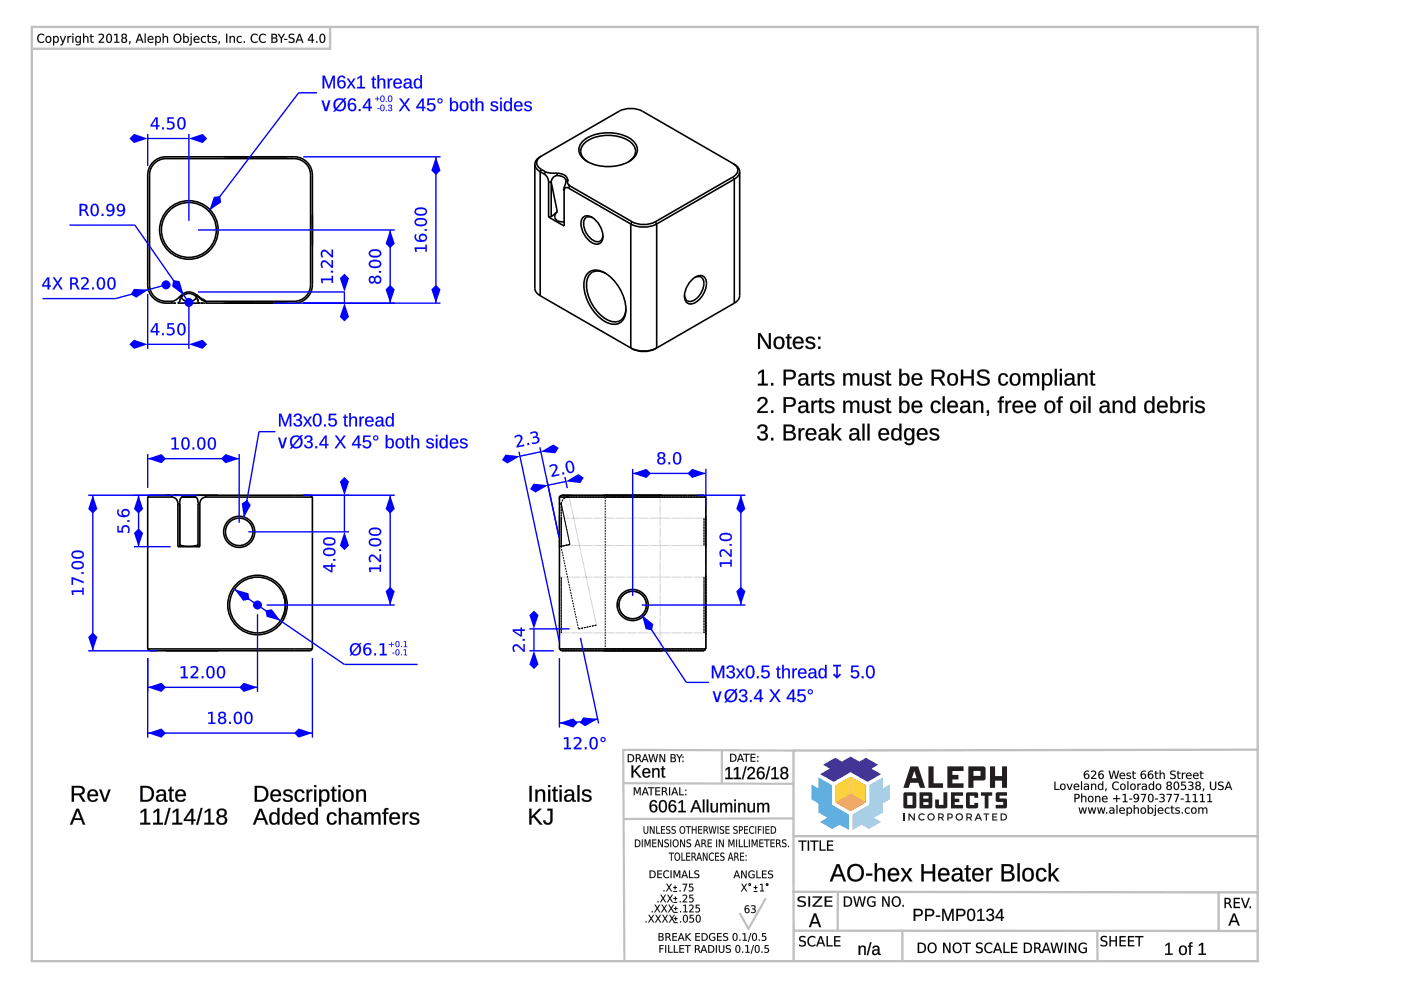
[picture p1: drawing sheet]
<svg xmlns="http://www.w3.org/2000/svg" width="297mm" height="210mm" viewBox="0 0 297 210" stroke-linecap="round" stroke-linejoin="round" font-family="sans-serif">
<g fill="none" stroke="#000" stroke-width=".34">
<path d="M47.4 33.2h6.6M48.3 33.2h12.6M113.4 34.8v26.3a1.87 1.87 0 0 0 1.1 1.6M113.4 34.8a1.87 1.87 0 0 0 1.1 1.6M114.5 36.4l.9 .5M114.5 36.4v26.3M114.8 35.9l.9 .5M114.8 35.9l-.3 .5M114.8 33.1l-.3 .1a2.01 2.01 0 0 0-1.1 1.6M114.8 33.1l16.5-9.5a5.4 5.4 0 0 1 4.9 0l19.5 11.2a2.01 2.01 0 0 1 1.1 1.6M114.8 33.1a1.51 1.51 0 0 0-1 1.4 1.51 1.51 0 0 0 1 1.4M115.4 36.9a2.08 2.08 0 0 1 .9 1.7"/>
<path d="M115.7 36.4l.8 .3h1.6M115.7 36.4l-.3 .5M116.3 38.6v7.4M116.9 38.6h-.6M116.9 38.6v7.4M116.9 38.6l1.3 6.3M118.1 37.2a1.68 1.68 0 0 1 1.9 1.1l.3-.3M118.1 37.2a1.45 1.45 0 0 0-1.2 1.4M118.1 36.7a2.04 2.04 0 0 1 2.2 1.3M118.1 36.7v.5M120 38.6v-.3l-.5 1.8 .1 .4M120.3 38l.2 .5"/>
<path d="M120.3 38l.1 .9 .4 .5-.3-.4M120.5 39.9a.59 .59 0 0 0-.7 0 .59 .59 0 0 0-.2 .6v7.4l-3.3-1.9M120.5 39.9l.3-.5 13.2 7.6M120.5 39.9l13.2 7.6M123.8 29.7a9.2 9.2 0 0 1 10.2 0 2.44 2.44 0 0 1 0 4.1 9.2 9.2 0 0 1-10.2 0 2.44 2.44 0 0 1 0-4.1zM124.7 34.4a2.44 2.44 0 0 1-1.6-2.2 2.44 2.44 0 0 1 1.4-2.3 8.6 8.6 0 0 1 9.5 .5 2.38 2.38 0 0 1-.8 4M155.4 37.5l-16.5 9.5M155.4 37.5l.3 .5M155.4 34.7a1.51 1.51 0 0 1 1 1.4 1.51 1.51 0 0 1-1 1.4M155.7 38l-16.5 9.5M155.7 38v26.3M156.8 36.4v26.3a1.87 1.87 0 0 1-1.1 1.6"/>
<path d="M156.8 36.4a1.87 1.87 0 0 1-1.1 1.6M66.2 45.5v6.6M116.9 46h-.6M118.2 44.9a1.15 1.15 0 0 0-.5 1.3 1.15 1.15 0 0 0 1.1 .8h.8M118.2 44.9l-1.3 1.1M123.7 46a2.15 2.15 0 0 1 2.8 .9 4.4 4.4 0 0 1 1.1 4.3 1.62 1.62 0 0 1-2.6-.1 4.5 4.5 0 0 1-1.6-4.7zM124.8 57.7a3.4 3.4 0 0 1 4.2 .7 9.6 9.6 0 0 1 3.6 8.1 2.48 2.48 0 0 1-3.5 2 9.4 9.4 0 0 1-5.2-8.9l.2-.8zM125.6 46.2a1.28 1.28 0 0 0-1.5 0 1.28 1.28 0 0 0-.4 1.5 4.2 4.2 0 0 0 2.7 3.5 1.18 1.18 0 0 0 1.4-1.3M128.4 57.9a2.48 2.48 0 0 0-2.7-.2 2.48 2.48 0 0 0-1.3 2.3 8.8 8.8 0 0 0 5.2 8.1 2.42 2.42 0 0 0 3.1-2.7M133.7 47.5v26.3a6.1 6.1 0 0 0 5.5 0M134 47l-.3 .5M138.9 47a5.4 5.4 0 0 1-4.9 0"/>
<path d="M138.9 47l.3 .5M139.2 47.5a6.1 6.1 0 0 1-5.5 0M139.2 47.5v26.3M146.4 59.6a2.15 2.15 0 0 1 2.9-.9 3.6 3.6 0 0 1-.7 4.4 2.23 2.23 0 0 1-3 1 3.8 3.8 0 0 1 .8-4.5zM147.3 58.8a1.23 1.23 0 0 1 1.4 0 1.23 1.23 0 0 1 .5 1.3 4.3 4.3 0 0 1-2.7 3.8 1.18 1.18 0 0 1-1.4-1.3M36.4 63.9a3.9 3.9 0 0 1-4.4-2.1l-.3-1.4v-23.3a3.5 3.5 0 0 1 3.5-3.5h27.2a3.5 3.5 0 0 1 3.4 3.5v23.3a3.5 3.5 0 0 1-3.4 3.5h-18.7M36.4 63.9v.4M36.8 64.3h.5zM37.8 64.2l-.1 .1h4.7M38.1 63.9h.1M38.1 63.4v.1M38.1 63.6l-.1 .4-.3 .3"/>
<path d="M38.2 63.5l.5-.7-.6 .9M38.4 63.1a1.96 1.96 0 0 0 3.3 0M38.5 62.5a2.3 2.3 0 0 1 3.1 0M38.5 62.5a3.5 3.5 0 0 1-2.1 1.4M38.5 62.5l.2 .2a1.91 1.91 0 0 1 2.7 0l.2-.2M41.6 62.5l1.4 1.1 .7 .3M41.6 62.5a3.6 3.6 0 0 0 2.1 1.4M41.8 62.8l-.1 .3M41.8 63.4l-.4-.6 .6 1M41.9 63.5l.1 .4M42 63.9l.1 .3 .3 .1M42 63.4v.5"/>
<path d="M42.5 64.3h.6zM43.1 64.3h.5M43.7 63.9v.4h18.7a3.9 3.9 0 0 0 3.8-3.9v-23.3a3.9 3.9 0 0 0-3.8-3.9h-27.2a3.9 3.9 0 0 0-3.9 3.9v23.3a3.9 3.9 0 0 0 3.9 3.9h1.6M47.4 64.3h6.6M48.3 64.3h12.6M114.5 62.7l19.5 11.2a5.4 5.4 0 0 0 5.2-.1M155.7 64.3l-16.5 9.5M31.3 105.4h5.1M31.3 105.4v32.2M35.2 105h-3.5l-.4 .4M35.2 105h1.2v.4M35.2 105h1.6"/>
<path d="M36.4 105.4a1.34 1.34 0 0 1 1.3 1.4M36.8 105h.4M37.1 105h1.4M37.2 105h.2M37.4 105h.2M37.7 115.9h4.7M37.7 106.8v9.1M37.7 106.8h.4v9l-.4 .1M37.8 105h.2h-.4M38.1 115.4a4.9 4.9 0 0 0 3.9 0M38.1 106.5v.2zM38.2 105h.2z"/>
<path d="M38.5 105h3.1M38.5 105l.2 .4M38.7 105.4h2.8M38.7 105.4h2.7M38.7 105.4l-.4 .3-.2 .8M41.4 105.4a1.11 1.11 0 0 1 .6 1.4M41.5 105h4.8M41.6 105h24.2l.4 .4M41.6 105l-.2 .4M42.4 106.8v9.1M42.4 106.8h-.4v9l.4 .1M43.7 105.4a1.34 1.34 0 0 0-1.3 1.4"/>
<path d="M43.7 105.4h22.5M43.7 105v.4M66.2 105.4v32.2M118.6 105.4l.4-.4h30.3l.4 .4M118.6 105.4h31.1M118.6 105.4v32.2M118.9 105l-.3 .6M120.1 105h-.1M127.9 105h12.4M149.7 105.4v32.2M31.3 137.6h34.9M31.3 137.6l.4 .4h3.5"/>
<path d="M35.2 138h11.1M60 125.8v.1M60 126h.1M60.1 126.1v.1M60.1 126.2l.4 2.1M60.2 126.3l.3 2M60.5 128.3l-.2 1.6-.6 1.3M66.2 137.6l-.4 .4h-30.6M118.6 137.6l.4 .4h30.3l.4-.4M118.6 137.6h31.1M127.9 138h12.4M137 128.3h.1"/>
<circle cx="40" cy="48.8" r="5.8"/>
<circle cx="40" cy="48.8" r="6.2"/>
<circle cx="50.7" cy="112.8" r="2.91"/>
<circle cx="50.7" cy="112.8" r="3.3"/>
<circle cx="54.6" cy="128.3" r="6.3"/>
<circle cx="54.6" cy="128.3" r="5.9"/>
<circle cx="134.1" cy="128.3" r="2.91"/>
<circle cx="134.1" cy="128.3" r="3.3"/>
</g>
<g fill="none" stroke="#000" stroke-width=".21" stroke-dasharray=".4 .2" stroke-linecap="butt">
<path d="M118.6 105.7v.5M118.6 106.4v.3M118.6 106.8v9.1M118.6 105.4v.2M118.6 105.6v.2M118.6 105.9v.9M118.6 115.9v-9.1M118.6 112.8v-3.3M118.6 109.5v6.6M118.6 116.1v-3.3M118.6 106.8h.4M118.6 115.9l.4-.1"/>
<path d="M118.9 115.8l1.9-.4M118.9 115.8l3.8 17.5M119 105l-.4 .4M119 106.8l.4-.9 .8-.5M119 106.8v9M119 115.8v-9M119 112.8v-2.9M119 109.9v5.8M119 115.7v-2.9M119 106.8l1.8 8.6M119.4 105h-.2M119.5 105h-.1"/>
<path d="M119.7 105h-.2M119.8 105h-.6M119.9 105h-.2M120.1 105h-.2M120.2 105.4l.2-.4M120.2 105.4h.5M120.3 105h-.3M120.4 105h.6M120.4 105h-.3M120.7 105.4h-.5M120.8 115.4l-1.8 .4M120.8 115.4l-1.9 .4"/>
<path d="M120.8 115.4l-1.8-8.6M121 105h-.6M122.5 105.4h-3.9M122.5 105h-3.5M127.9 105l.4 .4M128.3 105.4h11.7M128.3 105.4v32.2M140 105.4h-11.7M140.3 105h-12.4M145.8 105.4h-23.3M145.8 105h-23.3M149.3 105l.4 .4"/>
<path d="M149.3 105h-3.5M149.3 112.8v-2.9M149.3 109.9v5.8M149.3 115.7v-2.9M149.7 105.4h-3.9M149.7 112.8v-3.3M149.7 109.5v6.6M149.7 116.1v-3.3M118.6 137.6v-32.2M118.6 128.3v-6.3M118.6 122v12.6M118.6 134.6v-6.3"/>
<path d="M119 138l-.4-.4M119 128.3v-5.9M119 122.4v11.8M119 134.2v-5.9M122.5 137.6h-3.9M122.5 138h-3.5M122.7 133.3l3.8-.8M126.5 132.5l-3.8 .8M127.9 138l.4-.4M128.3 137.6h11.7M131.2 128.3a2.91 2.91 0 0 0 2.9 2.9 2.91 2.91 0 0 0 2.9-2.9M137 128.3a2.91 2.91 0 0 0-2.9-2.9 2.91 2.91 0 0 0-2.9 2.9"/>
<path d="M140 137.6h-11.7M140.3 138h-12.4M145.8 137.6h-23.3M145.8 138h-23.3M149.3 138l.4-.4M149.3 138h-3.5M149.3 128.3v-5.9M149.3 122.4v11.8M149.3 134.2v-5.9M149.7 137.6h-3.9M149.7 137.6v-32.2M149.7 128.3v-6.3"/>
<path d="M149.7 122v12.6M149.7 134.6v-6.3"/>
</g>
<g fill="none" stroke="#000" stroke-width=".21">
<path d="M118.6 105.6v.6M118.6 109.5l.4 .4h30.3l.4-.4M118.6 116.1l.4-.4h30.3l.4 .4M118.6 105.9v.9M118.8 105.3l-.2 .1M119 105l-.1 .1M119.1 105h-.2M119.4 105h-.2M119.7 105h-.2M120 105h-.1M121 105l-.3 .4 5.8 27.1M140.3 105l-.3 .4v32.2l.3 .4"/>
<path d="M118.6 122l.4 .4h30.3l.4-.4M118.6 134.6l.4-.4h30.3l.4 .4"/>
</g>
<path d="M31.3 28.4v6.8M31.3 29.4h8.7M40 28.4v18.4" fill="none" stroke="#00f" stroke-width=".29"/>
<g fill="#00f">
<path d="M27.4 29.4l1-1 2.9 1-2.9 .9z"/>
<path d="M40 29.4l3-1 .9 1-.9 .9z"/>
<path d="M33.1 25.2l-.9 1.3h.9zM33 24.9h.4v1.6h.4v.3h-.4v.6h-.3v-.6h-1.2v-.3zM34.4 27h.3v.4h-.3zM35.5 24.9h1.3v.3h-1v.6a.91 .91 0 0 1 1.3 .9 .91 .91 0 0 1-1.4 .7h-.3v-.4a.7 .7 0 0 0 1 .1 .7 .7 0 0 0 .1-.9l-.4-.2-.6 .2zM38.2 25.2a1.73 1.73 0 0 0 .1 2h.2a1.19 1.19 0 0 0 .4-1.6l-.3-.5zM38 25a.95 .95 0 0 1 1.1 .1 .95 .95 0 0 1 .2 1.1 .92 .92 0 0 1-.3 1.1 .92 .92 0 0 1-1.2-.2 2.05 2.05 0 0 1 .2-2.1z"/>
<path d="M33.1 25.2l-.9 1.3h.9zM33.1 25.1v1.5h-.9zM33 24.9h.4v1.6h.4v.3h-.4v.6h-.3v-.6h-1.2v-.3zM33 24.9l-1.1 1.6v.3h1.2v.6h.3v-.6h.4v-.3l-.4 .1v-1.7zM34.4 27h.4v.4h-.4zM34.4 27v.4h.3v-.4zM35.5 24.9h1.4v.3h-1.1v.6a.93 .93 0 0 1 1.3 .9 .93 .93 0 0 1-1.4 .8l-.3-.1v-.4a.69 .69 0 0 0 .9 .1 .69 .69 0 0 0 .2-.9l-.4-.1-.6 .1zM35.5 24.9v1.3a.69 .69 0 0 1 1-.1 .69 .69 0 0 1 0 1 .69 .69 0 0 1-1 0l-.1-.1v.3a.98 .98 0 0 0 1.3 0 .98 .98 0 0 0 .1-1.3l-.4-.2h-.6v-.6h1v-.3zM38.2 25.2a1.73 1.73 0 0 0 .1 2h.2a1.17 1.17 0 0 0 .4-1.6l-.3-.4zM38.2 25.2l.3-.1a1.2 1.2 0 0 1 .5 1.6 .54 .54 0 0 1-.7 .5 .54 .54 0 0 1-.4-.7l.1-.9zM38 25a.96 .96 0 0 1 1.1 .1 .96 .96 0 0 1 .3 1.1 .94 .94 0 0 1-.4 1.1 .94 .94 0 0 1-1.2-.2 2.06 2.06 0 0 1 .2-2.1zM38 25a1.74 1.74 0 0 0 .2 2.4 .99 .99 0 0 0 1.1-1.2 .95 .95 0 0 0-.3-1.1 .95 .95 0 0 0-1-.1z"/>
</g>
<path d="M31.3 96.3v7.2M31.3 97.2h19.4M50.7 96.3v14.5" fill="none" stroke="#00f" stroke-width=".29"/>
<g fill="#00f">
<path d="M31.3 97.2l2.9-.9 1 .9-1 1z"/>
<path d="M46.8 97.2l1-.9 2.9 .9-2.9 1z"/>
<path d="M36.4 92.9l.9-.1v2.2h.6v.3h-1.5v-.3h.6v-1.9l-.6 .1zM39 93.1a1.73 1.73 0 0 0 .2 2h.1a1.19 1.19 0 0 0 .5-1.6l-.3-.5zM38.8 92.9a.95 .95 0 0 1 1.1 .1 .95 .95 0 0 1 .3 1 .92 .92 0 0 1-.3 1.2 .92 .92 0 0 1-1.2-.2 2.05 2.05 0 0 1 .1-2.1zM40.8 94.9h.4v.4h-.4zM42.4 93.1a1.73 1.73 0 0 0 .1 2h.2a1.19 1.19 0 0 0 .5-1.6l-.4-.5zM42.2 92.9a.95 .95 0 0 1 1.1 .1 .95 .95 0 0 1 .3 1 .92 .92 0 0 1-.4 1.2 .92 .92 0 0 1-1.2-.2 2.05 2.05 0 0 1 .2-2.1zM44.6 93.1a1.73 1.73 0 0 0 .2 2h.1a1.19 1.19 0 0 0 .5-1.6l-.3-.5zM44.4 92.9a.95 .95 0 0 1 1.1 .1 .95 .95 0 0 1 .3 1 .92 .92 0 0 1-.4 1.2 .92 .92 0 0 1-1.1-.2 2.05 2.05 0 0 1 .1-2.1z"/>
<path d="M36.4 92.9l.9-.2v2.3h.6v.3h-1.5v-.3h.6v-1.9l-.6 .1zM36.4 92.9v.3l.6-.1v1.9h-.6v.3h1.5v-.3h-.6v-2.2zM39 93.1a1.73 1.73 0 0 0 .2 1.9l.1 .1a1.17 1.17 0 0 0 .5-1.6l-.3-.5zM39 93.1l.3-.1a1.2 1.2 0 0 1 .5 1.6 .54 .54 0 0 1-.6 .5 .54 .54 0 0 1-.4-.7v-1zM38.8 92.9a.96 .96 0 0 1 1.2 0 .96 .96 0 0 1 .2 1.1 .94 .94 0 0 1-.3 1.2 .94 .94 0 0 1-1.2-.2 2.06 2.06 0 0 1 .1-2.1zM38.9 92.9a1.74 1.74 0 0 0 .2 2.4 .99 .99 0 0 0 1.1-1.3 .95 .95 0 0 0-.3-1 .95 .95 0 0 0-1-.1zM40.8 94.9h.4v.4h-.4zM40.8 94.9v.4h.4v-.4zM42.4 93.1a1.73 1.73 0 0 0 .1 1.9l.2 .1a1.17 1.17 0 0 0 .4-1.6l-.3-.5zM42.4 93.1l.3-.1a1.2 1.2 0 0 1 .5 1.6 .54 .54 0 0 1-.7 .5 .54 .54 0 0 1-.4-.7l.1-1zM42.2 92.9a.96 .96 0 0 1 1.1 0 .96 .96 0 0 1 .3 1.1 .94 .94 0 0 1-.4 1.2 .94 .94 0 0 1-1.2-.2 2.06 2.06 0 0 1 .2-2.1zM42.2 92.9a1.74 1.74 0 0 0 .2 2.4 .99 .99 0 0 0 1.1-1.3 .95 .95 0 0 0-.2-1 .95 .95 0 0 0-1.1-.1zM44.6 93.1a1.73 1.73 0 0 0 .2 1.9l.1 .1a1.17 1.17 0 0 0 .5-1.6l-.3-.5zM44.6 93.1l.3-.1a1.2 1.2 0 0 1 .5 1.6 .54 .54 0 0 1-.7 .5 .54 .54 0 0 1-.3-.7v-1zM44.4 92.9a.96 .96 0 0 1 1.1 0 .96 .96 0 0 1 .3 1.1 .94 .94 0 0 1-.3 1.2 .94 .94 0 0 1-1.3-.2 2.06 2.06 0 0 1 .2-2.1zM44.4 92.9a1.74 1.74 0 0 0 .3 2.4 .99 .99 0 0 0 1.1-1.3 .95 .95 0 0 0-.3-1 .95 .95 0 0 0-1.1-.1z"/>
</g>
<path d="M31.3 139.5v7.2M54.6 130.2v16.5M31.3 145.7h23.3" fill="none" stroke="#00f" stroke-width=".29"/>
<g fill="#00f">
<path d="M31.3 145.7l2.9-.9 1 .9-1 1z"/>
<path d="M50.7 145.7l1-.9 2.9 .9-2.9 1z"/>
<path d="M38.3 141.4l1-.2v2.3h.5v.3h-1.4v-.3h.5v-1.9l-.6 .1zM40.4 141.4a.89 .89 0 0 1 1.2-.1 .89 .89 0 0 1 .3 1.1l-1.1 1.1h1.2v.3h-1.6v-.3l.6-.5a1.1 1.1 0 0 0 .5-1.4l-.5-.1-.6 .2zM42.8 143.4h.3v.4h-.3zM44.3 141.6a1.73 1.73 0 0 0 .2 1.9l.1 .1a1.19 1.19 0 0 0 .5-1.7l-.3-.4zM44.1 141.4a.95 .95 0 0 1 1.1 0 .95 .95 0 0 1 .3 1.1 .92 .92 0 0 1-.3 1.2 .92 .92 0 0 1-1.2-.2 2.05 2.05 0 0 1 .1-2.1zM46.6 141.6a1.73 1.73 0 0 0 .1 1.9l.2 .1a1.19 1.19 0 0 0 .4-1.7l-.3-.4zM46.4 141.4a.95 .95 0 0 1 1.1 0 .95 .95 0 0 1 .2 1.1 .92 .92 0 0 1-.3 1.2 .92 .92 0 0 1-1.2-.2 2.05 2.05 0 0 1 .2-2.1z"/>
<path d="M38.3 141.4l1-.2v2.3h.5v.3h-1.5v-.3h.6v-1.9l-.6 .1zM38.3 141.4v.3l.6-.2v2h-.5v.3h1.4v-.3h-.6l.1-2.3zM40.4 141.4a.91 .91 0 0 1 1.2-.1 .91 .91 0 0 1 .3 1.1l-1.1 1.1h1.3v.3h-1.7a1.85 1.85 0 0 1 1-1.3 .58 .58 0 0 0 .1-.9 .58 .58 0 0 0-.9 0l-.2 .1zM40.4 141.4v.3a.66 .66 0 0 1 .8-.2 .66 .66 0 0 1 .4 .7l-1.2 1.3v.3h1.6v-.3h-1.2l.9-1a.82 .82 0 0 0 .1-1.1 .82 .82 0 0 0-1.2-.1zM42.8 143.3h.3v.5h-.3zM42.8 143.4v.4h.3v-.4zM44.3 141.6a1.73 1.73 0 0 0 .2 1.9l.1 .1a1.17 1.17 0 0 0 .5-1.7l-.3-.4zM44.3 141.6l.3-.1a1.2 1.2 0 0 1 .5 1.6 .54 .54 0 0 1-.7 .5 .54 .54 0 0 1-.3-.8v-.9zM44.1 141.3a.96 .96 0 0 1 1.1 .1 .96 .96 0 0 1 .3 1.1 .94 .94 0 0 1-.3 1.2 .94 .94 0 0 1-1.2-.2 2.06 2.06 0 0 1 .1-2.2zM44.2 141.4a1.74 1.74 0 0 0 .2 2.4 .99 .99 0 0 0 1.1-1.3 .95 .95 0 0 0-.3-1 .95 .95 0 0 0-1-.1zM46.6 141.6a1.73 1.73 0 0 0 .1 1.9l.2 .1a1.17 1.17 0 0 0 .4-1.7l-.3-.4zM46.6 141.6l.3-.1a1.2 1.2 0 0 1 .5 1.6 .54 .54 0 0 1-.7 .5 .54 .54 0 0 1-.4-.8l.1-.9zM46.4 141.3a.96 .96 0 0 1 1.1 .1 .96 .96 0 0 1 .3 1.1 .94 .94 0 0 1-.4 1.2 .94 .94 0 0 1-1.2-.2 2.06 2.06 0 0 1 .2-2.2zM46.4 141.4a1.74 1.74 0 0 0 .2 2.4 .99 .99 0 0 0 1.1-1.3 .95 .95 0 0 0-.3-1 .95 .95 0 0 0-1-.1z"/>
</g>
<path d="M31.3 139.5v16.9M66.2 139.5v16.9M31.3 155.4h34.9" fill="none" stroke="#00f" stroke-width=".29"/>
<g fill="#00f">
<path d="M31.3 155.4l2.9-.9 1 .9-1 1z"/>
<path d="M62.4 155.4l.9-.9 2.9 .9-2.9 1z"/>
<path d="M44.1 151.1l1-.2v2.3h.5v.3h-1.4v-.3h.5v-1.9l-.6 .1zM46.6 152.8a.52 .52 0 0 0 1 0 .52 .52 0 0 0-1 0zM46.5 151.1a.78 .78 0 0 1 1-.1 .78 .78 0 0 1 .3 .9l-.4 .2a.76 .76 0 0 1 .5 1.1 .76 .76 0 0 1-1.1 .3 .71 .71 0 0 1-.6-.6 .71 .71 0 0 1 .5-.8l-.4-.3v-.4zM46.6 151.6a.46 .46 0 0 0 .9 0 .46 .46 0 0 0-.9 0zM48.6 153.1h.3v.4h-.3zM50.1 151.3a1.73 1.73 0 0 0 .2 1.9l.1 .1a1.19 1.19 0 0 0 .5-1.7l-.3-.4zM50 151a.95 .95 0 0 1 1.1 .1 .95 .95 0 0 1 .2 1.1 .92 .92 0 0 1-.3 1.2 .92 .92 0 0 1-1.2-.2 2.05 2.05 0 0 1 .2-2.2zM52.4 151.3a1.73 1.73 0 0 0 .1 1.9l.2 .1a1.19 1.19 0 0 0 .5-1.7l-.4-.4zM52.2 151a.95 .95 0 0 1 1.1 .1 .95 .95 0 0 1 .3 1.1 .92 .92 0 0 1-.4 1.2 .92 .92 0 0 1-1.2-.2 2.05 2.05 0 0 1 .2-2.2z"/>
<path d="M44.1 151.1l1-.2v2.3h.6v.3h-1.5v-.3h.5v-1.9l-.6 .1zM44.1 151.1v.3l.7-.2v2h-.6v.3h1.4v-.3h-.5v-2.3zM46.6 152.8a.5 .5 0 0 0 1 0 .5 .5 0 0 0-1 0zM46.6 152.8a.54 .54 0 0 1 1 0 .54 .54 0 0 1-1 0zM46.5 151.1a.8 .8 0 0 1 1-.2 .8 .8 0 0 1 .3 1l-.4 .2a.71 .71 0 0 1 .6 .8 .71 .71 0 0 1-.6 .6 .77 .77 0 0 1-1.1-.3 .77 .77 0 0 1 .4-1.1 .6 .6 0 0 1-.4-.4 .6 .6 0 0 1 .2-.6zM46.5 151.1a.59 .59 0 0 0-.2 .6 .59 .59 0 0 0 .5 .4 .74 .74 0 0 0-.5 1 .74 .74 0 0 0 1 .4 .69 .69 0 0 0 .6-.7 .69 .69 0 0 0-.5-.7 .66 .66 0 0 0 .4-.9 .66 .66 0 0 0-.9-.3zM46.6 151.6a.45 .45 0 0 0 .9 0 .45 .45 0 0 0-.9 0zM46.6 151.6a.5 .5 0 0 1 1 0 .5 .5 0 0 1-1 0zM48.6 153h.4v.5h-.4zM48.6 153.1v.4h.3v-.4zM50.2 151.3a1.73 1.73 0 0 0 .1 1.9h.1a1.17 1.17 0 0 0 .5-1.6l-.3-.4zM50.1 151.3l.3-.1a1.2 1.2 0 0 1 .5 1.6 .54 .54 0 0 1-.6 .5 .54 .54 0 0 1-.4-.8l.1-.9zM50 151a.96 .96 0 0 1 1.1 .1 .96 .96 0 0 1 .2 1.1 .94 .94 0 0 1-.3 1.2 .94 .94 0 0 1-1.2-.2 2.06 2.06 0 0 1 .2-2.2zM50 151.1a1.74 1.74 0 0 0 .2 2.4 .99 .99 0 0 0 1.1-1.3 .95 .95 0 0 0-.3-1 .95 .95 0 0 0-1-.1zM52.4 151.3a1.73 1.73 0 0 0 .1 1.9h.2a1.17 1.17 0 0 0 .4-1.6l-.3-.4zM52.4 151.3l.3-.1a1.2 1.2 0 0 1 .5 1.6 .54 .54 0 0 1-.7 .5 .54 .54 0 0 1-.4-.8l.1-.9zM52.2 151a.96 .96 0 0 1 1.1 .1 .96 .96 0 0 1 .3 1.1 .94 .94 0 0 1-.4 1.2 .94 .94 0 0 1-1.2-.2 2.06 2.06 0 0 1 .2-2.2zM52.2 151.1a1.74 1.74 0 0 0 .2 2.4 .99 .99 0 0 0 1.1-1.3 .95 .95 0 0 0-.2-1 .95 .95 0 0 0-1.1-.1z"/>
</g>
<path d="M28.4 115.9h7.8M28.4 105h4.9M29.4 105v10.9" fill="none" stroke="#00f" stroke-width=".29"/>
<g fill="#00f">
<path d="M28.4 113l1-1 .9 1-.9 2.9z"/>
<path d="M29.4 105l.9 2.9-.9 1-1-1z"/>
<path d="M24.9 111.5h.3v1.1h.6a.91 .91 0 0 1 .9-1.3 .91 .91 0 0 1 .8 1.3l-.1 .4h-.4a.7 .7 0 0 0 .2-1 .7 .7 0 0 0-1-.1l-.2 .4 .2 .6h-1.3zM27 110.3h.4v.3h-.4zM26 108.7a.55 .55 0 0 0 1.1 0 .55 .55 0 0 0-1.1 0zM24.9 108.1h.4a.8 .8 0 0 0-.1 .9 .8 .8 0 0 0 .9 .3 .85 .85 0 0 1 .2-1.3 .85 .85 0 0 1 1.2 .5 .85 .85 0 0 1-.8 1.1 1.25 1.25 0 0 1-1.4-.1 1.25 1.25 0 0 1-.4-1.4z"/>
<path d="M24.9 111.5h.3v1.1h.6a.93 .93 0 0 1 .9-1.3 .93 .93 0 0 1 .8 1.3l-.1 .4h-.4a.69 .69 0 0 0 .1-1 .69 .69 0 0 0-.9-.1l-.1 .4 .1 .6h-1.3zM24.9 111.5v1.4h1.3a.69 .69 0 0 1-.1-1 .69 .69 0 0 1 1-.1 .69 .69 0 0 1 0 1l-.1 .2h.4a.98 .98 0 0 0-.1-1.3 .98 .98 0 0 0-1.3-.1l-.2 .4v.6h-.6v-1.1zM27 110.3h.5v.4h-.5zM27 110.3v.3h.4v-.3zM26 108.7a.55 .55 0 0 0 1.1 0 .55 .55 0 0 0-1.1 0zM26 108.8a.57 .57 0 0 1 1.1 0 .57 .57 0 0 1-1.1 0zM24.9 108h.4a.8 .8 0 0 0 0 .9 .8 .8 0 0 0 .8 .4 .77 .77 0 0 1 0-1.3 .91 .91 0 0 1 1.4 .6 .91 .91 0 0 1-1 1.1 1.19 1.19 0 0 1-1.4-.3 1.19 1.19 0 0 1-.2-1.4zM24.9 108.1h.1a1.16 1.16 0 0 0 .2 1.3 1.16 1.16 0 0 0 1.3 .2 .86 .86 0 0 0 1-.8 .86 .86 0 0 0-.9-.9 .86 .86 0 0 0-.8 1.2l.3 .2a.81 .81 0 0 1-.9-.3 .81 .81 0 0 1 .1-.9z"/>
</g>
<path d="M18.7 105h23M19.7 105v33M18.7 138h14.6" fill="none" stroke="#00f" stroke-width=".29"/>
<g fill="#00f">
<path d="M19.7 105l.9 2.9-.9 1-1-1z"/>
<path d="M18.7 135.1l1-1 .9 1-.9 2.9z"/>
<path d="M15.2 125.2h2.2v-.6h.3v1.5h-.3v-.6h-1.9l.1 .6h-.3zM15.2 122.4l2.5 .9v.3l-2.2-.8v1.2h-.3zM17.3 121.3h.4v.4h-.4zM15.5 119.5l-.1 .3a1.19 1.19 0 0 0 1.6 .5 .52 .52 0 0 0 .5-.7 .52 .52 0 0 0-.7-.3h-.9zM15.3 119.3a1.76 1.76 0 0 1 2.4 .3 1 1 0 0 1-1.2 1.1 .97 .97 0 0 1-1.1-.3 .97 .97 0 0 1-.1-1.1zM15.5 117.3l-.1 .3a1.19 1.19 0 0 0 1.6 .5 .52 .52 0 0 0 .5-.7 .52 .52 0 0 0-.7-.3h-.9zM15.3 117.1a1.76 1.76 0 0 1 2.4 .2 1 1 0 0 1-1.2 1.2 .97 .97 0 0 1-1.1-.3 .97 .97 0 0 1-.1-1.1z"/>
<path d="M15.2 125.2h2.2v-.6h.4v1.5h-.4v-.6h-1.9l.1 .7h-.3zM15.2 125.2l.1 .9h.3l-.1-.6h2l-.1 .6h.3v-1.5h-.3l.1 .6zM15.2 122.3l2.6 1v.4l-2.3-.9v1.2h-.3zM15.2 122.4v1.6h.3v-1.3l2.2 .9v-.3zM17.3 121.3h.5v.4h-.5zM17.3 121.3v.4h.4v-.4zM15.5 119.5l-.1 .3a1.18 1.18 0 0 0 1.6 .5 .5 .5 0 0 0 .5-.7 .5 .5 0 0 0-.7-.3l-.9 .1zM15.5 119.5a1.74 1.74 0 0 1 2 .2v.1a1.2 1.2 0 0 1-1.6 .5l-.5-.3zM15.3 119.3a1.77 1.77 0 0 1 2.5 .3 1.02 1.02 0 0 1-1.3 1.1 .99 .99 0 0 1-1.1-.3 .99 .99 0 0 1-.1-1.1zM15.3 119.4a.93 .93 0 0 0 .1 1 .93 .93 0 0 0 1.1 .3 .95 .95 0 0 0 1-.3 .95 .95 0 0 0 .1-1 1.9 1.9 0 0 0-2.3 0zM15.5 117.3l-.1 .3a1.18 1.18 0 0 0 1.6 .4 .5 .5 0 0 0 .5-.6 .5 .5 0 0 0-.7-.3h-.9zM15.5 117.3a1.74 1.74 0 0 1 2 .1v.2a1.2 1.2 0 0 1-1.6 .5l-.5-.3zM15.3 117.1a1.77 1.77 0 0 1 2.5 .2 1.02 1.02 0 0 1-1.3 1.2 .99 .99 0 0 1-1.1-.3 .99 .99 0 0 1-.1-1.1zM15.3 117.1a.93 .93 0 0 0 .1 1.1 .93 .93 0 0 0 1.1 .3 .95 .95 0 0 0 1-.3 .95 .95 0 0 0 .1-1.1 1.9 1.9 0 0 0-2.3 0z"/>
</g>
<path d="M52.7 112.8h21.3M64.3 105h9.7M73 105v7.8" fill="none" stroke="#00f" stroke-width=".29"/>
<g fill="#00f">
<path d="M72.1 102.1l.9-1 1 1-1 2.9z"/>
<path d="M73 112.8l1 2.9-1 .9-.9-.9z"/>
<path d="M68.8 120.2l1.4 .8v-.8zM68.5 119.8h1.7v-.3h.3v.3h.6v.4h-.6v1.1h-.3l-1.7-1zM70.7 118.5h.4v.4h-.4zM68.9 116.7l-.1 .3a1.19 1.19 0 0 0 1.6 .5 .52 .52 0 0 0 .4-.6 .52 .52 0 0 0-.7-.4l-.9 .1zM68.6 116.5a1.76 1.76 0 0 1 2.5 .3 1 1 0 0 1-1.3 1.1 .97 .97 0 0 1-1-.3 .97 .97 0 0 1-.2-1.1zM68.9 114.5l-.1 .3a1.19 1.19 0 0 0 1.6 .5 .52 .52 0 0 0 .4-.7 .52 .52 0 0 0-.7-.3h-.9zM68.6 114.3a1.76 1.76 0 0 1 2.5 .2 1 1 0 0 1-1.3 1.2 .97 .97 0 0 1-1-.3 .97 .97 0 0 1-.2-1.1z"/>
<path d="M68.8 120.2l1.4 .8v-.8zM68.8 120.2h1.4v.9zM68.5 119.8h1.7v-.4h.3v.4h.6v.4h-.6v1.1h-.4l-1.6-1zM68.5 119.8v.5l1.7 1h.3v-1.1h.6v-.4h-.6v-.3h-.3v.3zM70.6 118.5h.5v.4h-.5zM70.7 118.5v.4h.4v-.4zM68.9 116.7l-.1 .3a1.18 1.18 0 0 0 1.6 .5 .5 .5 0 0 0 .4-.6 .5 .5 0 0 0-.7-.4l-.9 .1zM68.9 116.7a1.74 1.74 0 0 1 1.9 .2l.1 .1a1.2 1.2 0 0 1-1.7 .5l-.4-.3zM68.6 116.5a1.77 1.77 0 0 1 2.5 .3 1.02 1.02 0 0 1-1.3 1.1 .99 .99 0 0 1-1-.3 .99 .99 0 0 1-.2-1.1zM68.7 116.6a.93 .93 0 0 0 .1 1 .93 .93 0 0 0 1 .3 .95 .95 0 0 0 1-.3 .95 .95 0 0 0 .2-1 1.9 1.9 0 0 0-2.3 0zM68.9 114.5l-.1 .3a1.18 1.18 0 0 0 1.6 .5 .5 .5 0 0 0 .4-.7 .5 .5 0 0 0-.7-.3h-.9zM68.9 114.5a1.74 1.74 0 0 1 1.9 .1l.1 .2a1.2 1.2 0 0 1-1.7 .5l-.4-.3zM68.6 114.3a1.77 1.77 0 0 1 2.5 .2 1.02 1.02 0 0 1-1.3 1.2 .99 .99 0 0 1-1-.3 .99 .99 0 0 1-.2-1.1zM68.7 114.3a.93 .93 0 0 0 .1 1.1 .93 .93 0 0 0 1 .3 .95 .95 0 0 0 1-.3 .95 .95 0 0 0 .2-1.1 1.9 1.9 0 0 0-2.3 0z"/>
</g>
<path d="M64.3 105h19.4M82.7 105v23.3M56.5 128.3h27.2" fill="none" stroke="#00f" stroke-width=".29"/>
<g fill="#00f">
<path d="M82.7 105l1 2.9-1 1-.9-1z"/>
<path d="M81.8 125.4l.9-1 1 1-1 2.9z"/>
<path d="M78.2 120.3h2.3v-.5h.3v1.4h-.3v-.5h-1.9l.1 .6h-.3zM78.4 117.8a1.08 1.08 0 0 1 1.6 .5l.5 .5v-1.2h.3v1.6h-.3l-.6-.6a1.1 1.1 0 0 0-1.3-.5l-.1 .5 .2 .6h-.3l-.2-.8zM80.4 116.5h.4v.3h-.4zM78.6 114.7l-.1 .3a1.19 1.19 0 0 0 1.6 .4 .52 .52 0 0 0 .4-.6 .52 .52 0 0 0-.7-.3h-.9zM78.3 114.5a1.76 1.76 0 0 1 2.5 .2 1 1 0 0 1-1.3 1.2 .97 .97 0 0 1-1-.3 .97 .97 0 0 1-.2-1.1zM78.6 112.4l-.1 .3a1.19 1.19 0 0 0 1.6 .5 .52 .52 0 0 0 .4-.6 .52 .52 0 0 0-.7-.4l-.9 .1zM78.3 112.3a1.76 1.76 0 0 1 2.5 .2 1 1 0 0 1-1.3 1.1 .97 .97 0 0 1-1-.3 .97 .97 0 0 1-.2-1z"/>
<path d="M78.2 120.3h2.3v-.5h.3v1.5h-.3v-.6h-1.9l.1 .6h-.4zM78.2 120.3l.2 1h.3l-.2-.6h2v.5h.3v-1.4h-.3v.6zM78.4 117.8a1.17 1.17 0 0 1 1.6 .5l.5 .5v-1.3h.3v1.7a1.85 1.85 0 0 1-1.3-1 .58 .58 0 0 0-.9-.1 .58 .58 0 0 0 0 .9l.1 .2h-.4a1.41 1.41 0 0 1 .1-1.4zM78.4 117.8l-.2 .4 .1 .6 .1 .4h.3a.66 .66 0 0 1-.2-.8 .66 .66 0 0 1 .7-.4l1.3 1.2h.3v-1.6h-.3v1.2l-1.3-1.1-.5-.1zM80.3 116.5h.5v.3h-.5zM80.4 116.5v.3h.4v-.3zM78.6 114.7l-.1 .3a1.18 1.18 0 0 0 1.6 .4 .5 .5 0 0 0 .4-.6 .5 .5 0 0 0-.7-.3h-.9zM78.6 114.7a1.74 1.74 0 0 1 1.9 .1l.1 .2a1.2 1.2 0 0 1-1.7 .5l-.4-.4zM78.3 114.5a1.77 1.77 0 0 1 2.5 .2 1.02 1.02 0 0 1-1.3 1.2 .99 .99 0 0 1-1-.3 .99 .99 0 0 1-.2-1.1zM78.4 114.5a.93 .93 0 0 0 .1 1.1 .93 .93 0 0 0 1 .2 .95 .95 0 0 0 1-.2 .95 .95 0 0 0 .2-1.1 1.9 1.9 0 0 0-2.3 0zM78.6 112.5l-.1 .2a1.18 1.18 0 0 0 1.6 .5 .5 .5 0 0 0 .4-.6 .5 .5 0 0 0-.7-.4l-.9 .1zM78.6 112.4a1.74 1.74 0 0 1 1.9 .2l.1 .1a1.2 1.2 0 0 1-1.7 .5l-.4-.3zM78.3 112.2a1.77 1.77 0 0 1 2.5 .3 1.02 1.02 0 0 1-1.3 1.1 .99 .99 0 0 1-1-.3 .99 .99 0 0 1-.2-1.1zM78.4 112.3a.93 .93 0 0 0 .1 1.1 .93 .93 0 0 0 1 .2 .95 .95 0 0 0 1-.3 .95 .95 0 0 0 .2-1 1.9 1.9 0 0 0-2.3 0z"/>
</g>
<path d="M31.3 62.3v11.7M31.3 73h8.7M40 64v10" fill="none" stroke="#00f" stroke-width=".29"/>
<g fill="#00f">
<path d="M27.4 73l1-1 2.9 1-2.9 1z"/>
<path d="M40 73l3-1 .9 1-.9 1z"/>
<path d="M33.1 68.8l-.9 1.4h.9zM33 68.5h.4v1.7h.4v.3h-.4v.6h-.3v-.6h-1.2v-.4zM34.4 70.6h.3v.5h-.3zM35.5 68.5h1.3v.3h-1v.6a.91 .91 0 0 1 1.3 .9 .91 .91 0 0 1-1.4 .8l-.3-.1v-.3a.7 .7 0 0 0 1 .1 .7 .7 0 0 0 .1-1l-.4-.1-.6 .1zM38.2 68.9a1.73 1.73 0 0 0 .1 1.9h.2a1.19 1.19 0 0 0 .4-1.6l-.3-.4zM38 68.6a.95 .95 0 0 1 1.1 .1 .95 .95 0 0 1 .2 1.1 .92 .92 0 0 1-.3 1.1 .92 .92 0 0 1-1.2-.1 2.05 2.05 0 0 1 .2-2.2z"/>
<path d="M33.1 68.8l-.9 1.4h.9zM33.1 68.8v1.4h-.9zM33 68.5h.4v1.7h.4v.3h-.4v.6h-.3v-.6h-1.2v-.4zM33 68.5l-1.1 1.6v.4l1.2-.1v.7h.3v-.7l.4 .1v-.3h-.4v-1.7zM34.4 70.6h.4v.5h-.4zM34.4 70.6v.5h.3v-.5zM35.5 68.5h1.4v.3h-1.1v.6a.93 .93 0 0 1 1.3 .9 .93 .93 0 0 1-1.4 .8l-.3-.1v-.4a.69 .69 0 0 0 .9 .2 .69 .69 0 0 0 .2-1l-.4-.1-.6 .1zM35.5 68.5v1.3a.69 .69 0 0 1 1-.1 .69 .69 0 0 1 0 1 .69 .69 0 0 1-1 0h-.1v.3a.98 .98 0 0 0 1.3-.1 .98 .98 0 0 0 .1-1.3l-.4-.2-.6 .1v-.7h1v-.3zM38.2 68.9a1.73 1.73 0 0 0 .1 1.9h.2a1.17 1.17 0 0 0 .4-1.6l-.3-.4zM38.2 68.8l.3-.1a1.2 1.2 0 0 1 .5 1.7 .54 .54 0 0 1-.7 .4 .54 .54 0 0 1-.4-.7l.1-.9zM38 68.6a.96 .96 0 0 1 1.1 .1 .96 .96 0 0 1 .3 1.1 .94 .94 0 0 1-.4 1.2 .94 .94 0 0 1-1.2-.2 2.06 2.06 0 0 1 .2-2.2zM38 68.6a1.74 1.74 0 0 0 .2 2.5 .99 .99 0 0 0 1.1-1.3 .95 .95 0 0 0-.3-1 .95 .95 0 0 0-1-.2z"/>
</g>
<path d="M42 61.9h31v2.4h-8.7" fill="none" stroke="#00f" stroke-width=".29"/>
<g fill="#00f">
<path d="M73 64.3l1 2.9-1 1-.9-1z"/>
<path d="M72.1 59l.9-1 1 1-1 2.9z"/>
<path d="M68.1 59.1h2.2v-.6h.3v1.5h-.3v-.6h-1.9l.1 .6h-.3zM70.2 57.4h.4v.4h-.4zM68.2 55.4a1.08 1.08 0 0 1 1.6 .5l.5 .5v-1.2h.3v1.6h-.3l-.5-.5a1.1 1.1 0 0 0-1.4-.6l-.1 .5 .2 .6h-.3l-.2-.7zM68.2 53.2a1.08 1.08 0 0 1 1.6 .5l.5 .4v-1.2h.3v1.7h-.3l-.5-.6a1.1 1.1 0 0 0-1.4-.6l-.1 .6 .2 .5h-.3l-.2-.7z"/>
<path d="M68 59l2.3 .1v-.6h.3v1.5h-.3v-.6h-1.9l.1 .6h-.3zM68.1 59.1l.1 .9h.3l-.2-.6h2v.6h.3v-1.5h-.3v.6zM70.1 57.4h.5v.4h-.5zM70.2 57.4v.4h.4v-.4zM68.2 55.4a1.17 1.17 0 0 1 1.6 .5l.5 .5v-1.2h.3v1.6a1.85 1.85 0 0 1-1.3-1 .58 .58 0 0 0-.9-.1 .58 .58 0 0 0 0 .9l.2 .2h-.4a1.41 1.41 0 0 1 0-1.4zM68.2 55.4l-.2 .4 .1 .6 .1 .4h.3a.66 .66 0 0 1-.2-.8 .66 .66 0 0 1 .7-.4l1.3 1.2h.3v-1.6h-.3v1.2l-1.3-1.1-.5-.1zM68.2 53.2a1.17 1.17 0 0 1 1.6 .5l.5 .4v-1.2h.3v1.7a1.85 1.85 0 0 1-1.3-1 .58 .58 0 0 0-.9-.2 .58 .58 0 0 0 0 .9l.2 .3h-.4a1.41 1.41 0 0 1 0-1.4zM68.2 53.2l-.2 .4 .1 .5 .1 .4h.3a.66 .66 0 0 1-.2-.8 .66 .66 0 0 1 .7-.4l1.3 1.3h.3v-1.7h-.3v1.3l-1.3-1.2h-.5z"/>
</g>
<path d="M42 48.8h41.7M82.7 48.8v15.5M57.9 64.3h25.8" fill="none" stroke="#00f" stroke-width=".29"/>
<g fill="#00f">
<path d="M81.8 61.4l.9-1 1 1-1 2.9z"/>
<path d="M82.7 48.8l1 2.9-1 .9-.9-.9z"/>
<path d="M79.6 59.3a.52 .52 0 0 0 1 0 .52 .52 0 0 0-1 0zM78.4 58.7l.3-.2h.4l.3 .5a.76 .76 0 0 1 1.1-.5 .76 .76 0 0 1 .3 1.1 .71 .71 0 0 1-.6 .6 .71 .71 0 0 1-.8-.5 .68 .68 0 0 1-.9 .4 .68 .68 0 0 1-.3-1zM78.4 59.3a.46 .46 0 0 0 .9 0 .46 .46 0 0 0-.9 0zM80.4 57.5h.4v.3h-.4zM78.6 55.7l-.1 .3a1.19 1.19 0 0 0 1.6 .4 .52 .52 0 0 0 .4-.6 .52 .52 0 0 0-.7-.4l-.9 .1zM78.3 55.5a1.76 1.76 0 0 1 2.5 .2 1 1 0 0 1-1.3 1.1 .97 .97 0 0 1-1-.2 .97 .97 0 0 1-.2-1.1zM78.6 53.4l-.1 .3a1.19 1.19 0 0 0 1.6 .5 .52 .52 0 0 0 .4-.6 .52 .52 0 0 0-.7-.4l-.9 .1zM78.3 53.3a1.76 1.76 0 0 1 2.5 .2 1 1 0 0 1-1.3 1.1 .97 .97 0 0 1-1-.3 .97 .97 0 0 1-.2-1z"/>
<path d="M79.6 59.3a.5 .5 0 0 0 1 0 .5 .5 0 0 0-1 0zM79.6 59.3a.54 .54 0 0 1 1 0 .54 .54 0 0 1-1 0zM78.4 58.7a.6 .6 0 0 1 .6-.2 .6 .6 0 0 1 .4 .5 .71 .71 0 0 1 .8-.6 .71 .71 0 0 1 .6 .7 .77 .77 0 0 1-.3 1 .77 .77 0 0 1-1.1-.4 .62 .62 0 0 1-.6 .4 .62 .62 0 0 1-.6-.5zM78.4 58.7a.77 .77 0 0 0-.1 1 .77 .77 0 0 0 .9 .3l.2-.4a.74 .74 0 0 0 1 .5 .74 .74 0 0 0 .4-1 .69 .69 0 0 0-.7-.6 .69 .69 0 0 0-.7 .5 .59 .59 0 0 0-.4-.5 .59 .59 0 0 0-.6 .2zM78.4 59.3a.45 .45 0 0 0 .9 0 .45 .45 0 0 0-.9 0zM78.4 59.3a.5 .5 0 0 1 1 0 .5 .5 0 0 1-1 0zM80.3 57.4h.5v.4h-.5zM80.4 57.5v.3h.4v-.3zM78.6 55.7l-.1 .3a1.18 1.18 0 0 0 1.6 .4 .5 .5 0 0 0 .4-.6 .5 .5 0 0 0-.7-.3h-.9zM78.6 55.7a1.74 1.74 0 0 1 1.9 .1l.1 .2a1.2 1.2 0 0 1-1.7 .5l-.4-.4zM78.3 55.5a1.77 1.77 0 0 1 2.5 .2 1.02 1.02 0 0 1-1.3 1.2 .99 .99 0 0 1-1-.3 .99 .99 0 0 1-.2-1.1zM78.4 55.5a.93 .93 0 0 0 .1 1.1 .93 .93 0 0 0 1 .2 .95 .95 0 0 0 1-.3 .95 .95 0 0 0 .2-1 1.9 1.9 0 0 0-2.3 0zM78.6 53.4l-.1 .3a1.18 1.18 0 0 0 1.6 .5 .5 .5 0 0 0 .4-.6 .5 .5 0 0 0-.7-.4l-.9 .1zM78.6 53.4a1.74 1.74 0 0 1 1.9 .2l.1 .1a1.2 1.2 0 0 1-1.7 .5l-.4-.3zM78.3 53.2a1.77 1.77 0 0 1 2.5 .3 1.02 1.02 0 0 1-1.3 1.1 .99 .99 0 0 1-1-.3 .99 .99 0 0 1-.2-1.1zM78.4 53.3a.93 .93 0 0 0 .1 1 .93 .93 0 0 0 1 .3 .95 .95 0 0 0 1-.3 .95 .95 0 0 0 .2-1 1.9 1.9 0 0 0-2.3 0z"/>
</g>
<path d="M64.3 33.2h29.1M92.4 33.2v31.1M64.3 64.3h29.1" fill="none" stroke="#00f" stroke-width=".29"/>
<g fill="#00f">
<path d="M91.5 61.4l.9-1 1 1-1 2.9z"/>
<path d="M92.4 33.2l1 3-1 .9-.9-.9z"/>
<path d="M87.9 52.4h2.3v-.5h.3v1.5h-.3v-.6h-1.9l.1 .6h-.3zM89.1 50.4a.55 .55 0 0 0 1.1 0 .55 .55 0 0 0-1.1 0zM88 49.7h.3a.8 .8 0 0 0 0 .9 .8 .8 0 0 0 .8 .4 .85 .85 0 0 1 .2-1.3 .85 .85 0 0 1 1.3 .5 .85 .85 0 0 1-.8 1 1.25 1.25 0 0 1-1.5-.1 1.25 1.25 0 0 1-.3-1.4zM90.1 48.6h.4v.3h-.4zM88.3 46.8l-.1 .3a1.19 1.19 0 0 0 1.6 .5 .52 .52 0 0 0 .4-.7 .52 .52 0 0 0-.7-.3h-.9zM88 46.6a1.76 1.76 0 0 1 2.5 .2 1 1 0 0 1-1.3 1.2 .97 .97 0 0 1-1-.3 .97 .97 0 0 1-.2-1.1zM88.3 44.6l-.1 .3a1.19 1.19 0 0 0 1.6 .4 .52 .52 0 0 0 .4-.6 .52 .52 0 0 0-.7-.4l-.9 .1zM88 44.4a1.76 1.76 0 0 1 2.5 .2 1 1 0 0 1-1.3 1.1 .97 .97 0 0 1-1-.3 .97 .97 0 0 1-.2-1z"/>
<path d="M87.9 52.4h2.3v-.5h.3v1.5h-.3v-.6h-1.9l.1 .6h-.4zM87.9 52.4l.2 1h.3l-.2-.6h2v.6h.3v-1.5h-.3v.6zM89.1 50.4a.55 .55 0 0 0 1.1 0 .55 .55 0 0 0-1.1 0zM89.1 50.4a.57 .57 0 0 1 1.1 0 .57 .57 0 0 1-1.1 0zM88 49.7h.3a.8 .8 0 0 0 0 .9 .8 .8 0 0 0 .8 .3v.1a.77 .77 0 0 1 .1-1.4 .91 .91 0 0 1 1.3 .6 .91 .91 0 0 1-1 1.1 1.19 1.19 0 0 1-1.3-.3 1.19 1.19 0 0 1-.2-1.3zM88 49.7a1.16 1.16 0 0 0 .2 1.3 1.16 1.16 0 0 0 1.3 .3 .86 .86 0 0 0 1.1-.8 .86 .86 0 0 0-1-.9 .86 .86 0 0 0-.7 1.1l.3 .3a.81 .81 0 0 1-.9-.3 .81 .81 0 0 1 0-1zM90 48.6h.5v.4h-.5zM90.1 48.6v.3h.4v-.3zM88.3 46.8l-.1 .3a1.18 1.18 0 0 0 1.6 .4 .5 .5 0 0 0 .4-.6 .5 .5 0 0 0-.7-.3h-.9zM88.3 46.8a1.74 1.74 0 0 1 1.9 .1l.1 .2a1.2 1.2 0 0 1-1.7 .5l-.4-.3zM88 46.6a1.77 1.77 0 0 1 2.5 .2 1.02 1.02 0 0 1-1.3 1.2 .99 .99 0 0 1-1-.3 .99 .99 0 0 1-.2-1.1zM88.1 46.6a.93 .93 0 0 0 .1 1.1 .93 .93 0 0 0 1 .3 .95 .95 0 0 0 1-.3 .95 .95 0 0 0 .2-1.1 1.9 1.9 0 0 0-2.3 0zM88.3 44.6l-.1 .3a1.18 1.18 0 0 0 1.6 .4 .5 .5 0 0 0 .4-.6 .5 .5 0 0 0-.7-.3h-.9zM88.3 44.5a1.74 1.74 0 0 1 1.9 .2l.1 .2a1.2 1.2 0 0 1-1.7 .4l-.4-.3zM88 44.4a1.77 1.77 0 0 1 2.5 .2 1.02 1.02 0 0 1-1.3 1.2 .99 .99 0 0 1-1-.3 .99 .99 0 0 1-.2-1.1zM88.1 44.4a.93 .93 0 0 0 .1 1.1 .93 .93 0 0 0 1 .2 .95 .95 0 0 0 1-.3 .95 .95 0 0 0 .2-1 1.9 1.9 0 0 0-2.3 0z"/>
</g>
<path d="M63.3 19.7l-18.9 24.9" fill="none" stroke="#00f" stroke-width=".29"/>
<path d="M45.3 41.7l1.4-.1 .2 1.3-2.5 1.7z" fill="#00f"/>
<path d="M63.3 19.7h3.9" fill="none" stroke="#00f" stroke-width=".29"/>
<g fill="#00f">
<path d="M53.7 128.3a.95 .95 0 0 1 1.9 0 .95 .95 0 0 1-1.9 0z"/>
<path d="M68.4 16.1h.5l.8 2.2 .8-2.2h.5v2.6h-.3v-2.3l-.9 2.3h-.2l-.9-2.3v2.3h-.3zM71.9 16.2a.81 .81 0 0 1 1.3 .4h-.3a.6 .6 0 0 0-.8-.2 .6 .6 0 0 0-.3 .8v.2a.86 .86 0 0 1 1.3-.1 .86 .86 0 0 1 0 1.2 .86 .86 0 0 1-1.2 .1l-.3-.4-.1-.7 .1-.8zM71.8 17.9a.58 .58 0 0 0 1.1 0 .58 .58 0 0 0-1.1 0zM73.6 16.7h.3l.5 .8 .6-.8h.3l-.7 1 .8 1h-.4l-.6-.8-.5 .8h-.4l.8-1zM75.8 16.5l.6-.4h.3v2.3h.7v.3h-1.7v-.3h.7v-2l-.6 .4zM79.1 16.2h.2v.5h.4v.2h-.4v1.3l.1 .3h.3v.2h-.5l-.2-.1v-1.7h-.3v-.2h.3zM80 15.9h.4v1.1a.69 .69 0 0 1 .8-.3 .69 .69 0 0 1 .5 .7v1.3h-.4v-1.3a.49 .49 0 0 0-.5-.5 .49 .49 0 0 0-.4 .6v1.2h-.4zM82.2 16.7h.3v.4l.3-.4h.4v.3h-.2a.52 .52 0 0 0-.5 .7v1h-.3zM83.7 16.9a.93 .93 0 0 1 1.1-.2 .93 .93 0 0 1 .4 1.1h-1.5a.6 .6 0 0 0 .4 .7 .6 .6 0 0 0 .8-.3l.2 .1a1 1 0 0 1-1.3 .3 1 1 0 0 1-.3-1.4zM83.9 17l-.2 .5h1.2a.56 .56 0 0 0-.3-.5 .56 .56 0 0 0-.7 0zM85.8 16.9a.88 .88 0 0 1 1.4 .4l.1 1 .2 .2v.2h-.4l-.2-.4a.69 .69 0 0 1-.8 .5 .69 .69 0 0 1-.5-.8 .69 .69 0 0 1 .8-.5h.5a.47 .47 0 0 0-.3-.6 .47 .47 0 0 0-.6 .3h-.4zM86 17.9a.45 .45 0 0 0 .2 .6 .45 .45 0 0 0 .6-.3l.1-.5zM87.9 16.9a.73 .73 0 0 1 1.2 .1v-1.1h.4v2.8h-.4v-.3a.78 .78 0 0 1-1 .3 .78 .78 0 0 1-.4-1zM88.3 17l-.2 .3a.75 .75 0 0 0 .6 1.2 .9 .9 0 0 0-.1-1.6z"/>
<path d="M68.4 16h.5l.8 2.3 .8-2.3h.5v2.7h-.3v-2.3l-.9 2.3h-.2l-.9-2.3v2.3h-.3zM68.4 16.1v2.6h.3v-2.5l.9 2.5h.2l.9-2.5v2.5h.3v-2.6h-.5l-.8 2.3-.8-2.3zM71.9 16.2a.82 .82 0 0 1 1.3 .4h-.3a.55 .55 0 0 0-.7-.3 .55 .55 0 0 0-.3 .7l-.1 .3a.88 .88 0 0 1 1.3 0 .88 .88 0 0 1 0 1.3 .88 .88 0 0 1-1.2 0l-.4-.9a1.83 1.83 0 0 1 .4-1.5zM71.9 16.2l-.3 .8a1.16 1.16 0 0 0 .1 1.2 1.16 1.16 0 0 0 1.1 .5 .83 .83 0 0 0 .4-1.3 .83 .83 0 0 0-1.4 0 .75 .75 0 0 1 .2-.8 .75 .75 0 0 1 .7-.2l.2 .2h.3a.78 .78 0 0 0-1.3-.4zM71.8 17.9a.56 .56 0 0 0 1.1 0 .56 .56 0 0 0-1.1 0zM72 17.4a.59 .59 0 0 1 .8 .1 .59 .59 0 0 1 0 .8 .59 .59 0 0 1-.8 0 .73 .73 0 0 1 0-.9zM73.5 16.7h.4l.5 .8 .5-.8h.5l-.8 1 .8 1h-.4l-.6-.8-.5 .8h-.4l.8-1zM73.6 16.7l.7 1-.8 1h.4l.5-.8 .6 .8h.4l-.8-1 .7-1h-.3l-.6 .8-.5-.8zM75.8 16.5l.6-.5h.4l-.1 2.4h.7v.3h-1.7v-.3h.7v-2l-.6 .5zM75.8 16.5v.3l.6-.5v2.2l-.7-.1v.3h1.7v-.3l-.7 .1v-2.4h-.3zM79.1 16.2h.2v.5h.4v.2h-.4v1.3l.1 .3 .3-.1v.3a.57 .57 0 0 1-.7-.4v-1.4h-.3v-.2h.3zM79.1 16.2l-.1 .5h-.3v.2h.3v1.6l.2 .2h.5v-.2h-.3l-.1-.3v-1.3h.4v-.2h-.4v-.5zM80 15.9h.4v1.1a.69 .69 0 0 1 .8-.4 .69 .69 0 0 1 .5 .8v1.3h-.4v-1.3a.47 .47 0 0 0-.5-.5 .47 .47 0 0 0-.4 .6v1.2h-.4zM80 15.9v2.8h.4v-1.2a.51 .51 0 0 1 .4-.6 .51 .51 0 0 1 .5 .5v1.3h.4v-1.3a.69 .69 0 0 0-.6-.7 .69 .69 0 0 0-.8 .3l.1-1.1zM82.2 16.7h.3l.1 .4 .2-.4 .4-.1v.4h-.2a.5 .5 0 0 0-.4 .7v1h-.4zM82.2 16.7v2h.3v-1a.51 .51 0 0 1 .1-.6 .51 .51 0 0 1 .6-.1v-.3a.55 .55 0 0 0-.7 .4v-.4zM83.6 16.9a.94 .94 0 0 1 1.2-.2 .94 .94 0 0 1 .4 1.1h-1.4a.59 .59 0 0 0 .3 .7 .59 .59 0 0 0 .8-.3l.3 .1a1.02 1.02 0 0 1-1.5 .3 1.02 1.02 0 0 1-.3-1.4zM83.7 16.9a1.05 1.05 0 0 0-.2 1.4 1.05 1.05 0 0 0 1.4 .3l.2-.3-.2-.1a.61 .61 0 0 1-.8 .3 .61 .61 0 0 1-.4-.7h1.5a.91 .91 0 0 0-.4-1 .91 .91 0 0 0-1.1 .1zM84 17l-.3 .5h1.1a.54 .54 0 0 0-.2-.5 .54 .54 0 0 0-.6 0zM83.9 17a.56 .56 0 0 1 .7-.1 .56 .56 0 0 1 .3 .6h-1.2zM85.8 16.9a.9 .9 0 0 1 1.5 .4v1l.3 .2v.2h-.6l-.1-.4a.7 .7 0 0 1-.9 .5 .7 .7 0 0 1-.4-.9 .7 .7 0 0 1 .8-.4h.5a.46 .46 0 0 0-.3-.6 .46 .46 0 0 0-.6 .3h-.4zM85.8 16.9l-.2 .3h.4a.48 .48 0 0 1 .6-.3 .48 .48 0 0 1 .3 .6h-.5a.66 .66 0 0 0-.7 .5 .66 .66 0 0 0 .4 .8 .66 .66 0 0 0 .8-.5l.2 .4h.4v-.2l-.3-.2v-1a.83 .83 0 0 0-.5-.6 .83 .83 0 0 0-.9 .2zM86 17.9a.43 .43 0 0 0 .2 .6 .43 .43 0 0 0 .6-.3l.1-.5zM86 17.8l.9-.1a.56 .56 0 0 1-.3 .7 .56 .56 0 0 1-.7-.2zM87.9 16.9a.75 .75 0 0 1 1.2 .1v-1.1h.4v2.8h-.4v-.3a.8 .8 0 0 1-1 .3 .8 .8 0 0 1-.4-1zM87.9 16.9l-.2 .8a.78 .78 0 0 0 .4 1 .78 .78 0 0 0 1-.3v.3h.4v-2.8h-.4v1.1a.72 .72 0 0 0-1.2-.1zM88.3 17l-.2 .5a.62 .62 0 0 0 0 .7 .62 .62 0 0 0 .7 .2 .8 .8 0 0 0 .4-.9 .8 .8 0 0 0-.8-.5zM88.3 17a.65 .65 0 0 1 .8 .1 .65 .65 0 0 1 0 .8 .56 .56 0 0 1-.6 .6 .56 .56 0 0 1-.4-.8z"/>
<path d="M59.2 87.7h.4l.9 2.3 .8-2.3h.5v2.7h-.4v-2.3l-.8 2.3h-.3l-.8-2.3v2.3h-.3zM62.4 88a.82 .82 0 0 1 1.1-.3 .82 .82 0 0 1 .3 1.1l-.4 .2a.75 .75 0 0 1 .6 1 .75 .75 0 0 1-1.1 .4l-.6-.4-.1-.3h.4a.52 .52 0 0 0 .7 .4 .52 .52 0 0 0 .2-.8l-.6-.1v-.3a.51 .51 0 0 0 .7-.3 .51 .51 0 0 0-.4-.6 .51 .51 0 0 0-.6 .4h-.3zM64.3 88.4h.4l.5 .7 .5-.7h.4l-.7 .9 .7 1.1h-.3l-.6-.8-.6 .8h-.3l.7-1.1zM66.6 88a.98 .98 0 0 1 1.2-.1 .98 .98 0 0 1 .4 1.2 1 1 0 0 1-.9 1.3 1 1 0 0 1-1-1.3zM66.9 88.1l-.2 1a.73 .73 0 0 0 .1 .7 .73 .73 0 0 0 .7 .3l.2-.3 .1-.7a.73 .73 0 0 0 0-.8 .73 .73 0 0 0-.8-.3zM68.7 90h.4v.4h-.4zM69.8 87.7h1.5v.3h-1.2l-.1 .9a.91 .91 0 0 1 1.3 .2 .91 .91 0 0 1-.2 1.2 .91 .91 0 0 1-1.2 0l-.3-.5h.3a.6 .6 0 0 0 .9 .2 .6 .6 0 0 0 .1-.9 .6 .6 0 0 0-.9 .1h-.3zM73.1 87.9h.2v.5h.4v.2h-.4v1.3l.1 .2h.3v.3h-.5l-.2-.2v-1.6h-.2v-.2h.2zM74.1 87.6h.3v1.1a.69 .69 0 0 1 .8-.4 .69 .69 0 0 1 .5 .7v1.4h-.4v-1.3a.49 .49 0 0 0-.5-.5 .49 .49 0 0 0-.4 .6v1.2h-.3zM76.2 88.4h.3l.1 .4 .2-.4 .4-.1v.3h-.1a.52 .52 0 0 0-.5 .7v1.1h-.4zM77.7 88.5a.93 .93 0 0 1 1.1-.1 .93 .93 0 0 1 .4 1h-1.4a.6 .6 0 0 0 .3 .8 .6 .6 0 0 0 .8-.3l.3 .1a1 1 0 0 1-1.4 .3 1 1 0 0 1-.3-1.4zM78 88.7l-.2 .5h1.1a.56 .56 0 0 0-.3-.6 .56 .56 0 0 0-.6 .1zM79.8 88.5a.88 .88 0 0 1 1.5 .5v1l.3 .2v.2h-.5l-.2-.4a.69 .69 0 0 1-.8 .5 .69 .69 0 0 1-.5-.9 .69 .69 0 0 1 .9-.4l.4-.1a.47 .47 0 0 0-.3-.5 .47 .47 0 0 0-.6 .3h-.3zM80 89.5a.45 .45 0 0 0 .2 .7 .45 .45 0 0 0 .6-.3l.1-.5zM81.9 88.6a.73 .73 0 0 1 1.2 .1v-1.1h.4v2.8h-.3l-.1-.3a.78 .78 0 0 1-1 .3 .78 .78 0 0 1-.4-1zM82.3 88.7l-.2 .3a.75 .75 0 0 0 .6 1.2 .9 .9 0 0 0-.1-1.6z"/>
<path d="M59.1 87.7h.5l.9 2.3 .8-2.3h.5v2.7h-.4v-2.4l-.8 2.4h-.3l-.8-2.3v2.3h-.4zM59.2 87.7v2.7h.3l-.1-2.5 .9 2.5h.3l.9-2.5-.1 2.5h.4v-2.7h-.5l-.8 2.4-.9-2.4zM62.4 87.9a.84 .84 0 0 1 1.1-.2 .84 .84 0 0 1 .4 1.1l-.5 .2a.73 .73 0 0 1 .7 .9 .73 .73 0 0 1-1 .6 .78 .78 0 0 1-.9-.8h.4a.53 .53 0 0 0 .6 .4 .53 .53 0 0 0 .3-.8l-.7-.1v-.3a.49 .49 0 0 0 .8-.2 .49 .49 0 0 0-.4-.7 .49 .49 0 0 0-.6 .4h-.4zM62.5 88l-.2 .4h.3a.52 .52 0 0 1 .6-.5 .52 .52 0 0 1 .4 .7 .52 .52 0 0 1-.7 .3v.3a.57 .57 0 0 1 .8 .3 .57 .57 0 0 1-.5 .7 .57 .57 0 0 1-.6-.5h-.4a.89 .89 0 0 0 1.1 .7 .89 .89 0 0 0 .6-1.1l-.5-.2a.73 .73 0 0 0 .5-1.1 .73 .73 0 0 0-1.1-.2zM64.3 88.3h.4l.5 .8 .5-.8h.4l-.7 1 .8 1.1h-.5l-.5-.8-.5 .8h-.5l.8-1.1zM64.3 88.4l.7 .9-.7 1.1h.3l.6-.9 .6 .9h.3l-.7-1.1 .7-.9h-.4l-.5 .8-.5-.8zM66.6 88a1 1 0 0 1 1.2-.1 1 1 0 0 1 .4 1.2 1.02 1.02 0 0 1-.9 1.4 1.02 1.02 0 0 1-1-1.4zM66.6 88l-.2 .8a1.1 1.1 0 0 0 .1 1.2 1.1 1.1 0 0 0 1.1 .3 1.78 1.78 0 0 0 0-2.5l-.5-.1zM66.9 88.1l-.2 1a.72 .72 0 0 0 .1 .7 .72 .72 0 0 0 .7 .3l.2-.3 .1-.7a.71 .71 0 0 0-.1-.8 .71 .71 0 0 0-.7-.3zM66.9 88.1a.64 .64 0 0 1 .8 0 .64 .64 0 0 1 .2 .8v.2a.75 .75 0 0 1-.1 .8 .75 .75 0 0 1-.8 .2l-.3-.3v-.5v-.8zM68.7 90h.4v.4h-.4zM68.7 90v.4h.4v-.4zM69.7 87.7h1.6v.3h-1.2l-.1 .9a.92 .92 0 0 1 1.2 0 .95 .95 0 0 1-.3 1.5 .95 .95 0 0 1-1.3-.6l.3-.1a.58 .58 0 0 0 .9 .3 .58 .58 0 0 0 .1-.9 .58 .58 0 0 0-.9 .1h-.4zM69.8 87.7l-.1 1.5h.3a.61 .61 0 0 1 .9-.1 .61 .61 0 0 1-.1 1 .61 .61 0 0 1-.9-.3h-.3a.9 .9 0 0 0 1 .7 .9 .9 0 0 0 .8-1 .9 .9 0 0 0-1-.8l-.4 .2 .1-.9h1.2v-.3zM73.1 87.9h.3l-.1 .5 .4-.1v.3h-.4l.1 1.3 .1 .2h.3v.3a.57 .57 0 0 1-.8-.4v-1.4h-.3v-.3l.3 .1zM73.1 87.9l-.1 .5h-.2v.2h.2l.1 1.6 .1 .2h.5v-.3l-.3 .1-.1-.3v-1.3h.4v-.2h-.4v-.5zM74 87.6h.4v1.1a.69 .69 0 0 1 .8-.4 .69 .69 0 0 1 .5 .7v1.4h-.4v-1.3a.47 .47 0 0 0-.5-.5 .47 .47 0 0 0-.4 .6v1.2h-.4zM74.1 87.6v2.8h.3v-1.2a.51 .51 0 0 1 .4-.6 .51 .51 0 0 1 .6 .5l-.1 1.3h.4v-1.4a.69 .69 0 0 0-.6-.6 .69 .69 0 0 0-.7 .3v-1.1zM76.2 88.3h.4v.5l.2-.4 .4-.1v.4l-.1-.1a.5 .5 0 0 0-.5 .7v1.1h-.4zM76.2 88.4v2h.4l-.1-1.1a.51 .51 0 0 1 .1-.5 .51 .51 0 0 1 .6-.2v-.3a.55 .55 0 0 0-.7 .5v-.4zM77.7 88.5a.94 .94 0 0 1 1.1-.1 .94 .94 0 0 1 .4 1.1l-1.4-.1a.59 .59 0 0 0 .3 .7 .59 .59 0 0 0 .8-.3l.3 .1a1.02 1.02 0 0 1-1.4 .4 1.02 1.02 0 0 1-.3-1.4zM77.7 88.6a1.05 1.05 0 0 0-.2 1.4 1.05 1.05 0 0 0 1.4 .3l.3-.3-.3-.1a.61 .61 0 0 1-.8 .3 .61 .61 0 0 1-.3-.8h1.4a.91 .91 0 0 0-.4-1 .91 .91 0 0 0-1.1 .2zM78 88.7l-.2 .5h1a.54 .54 0 0 0-.2-.6 .54 .54 0 0 0-.6 .1zM77.9 88.7a.56 .56 0 0 1 .7-.1 .56 .56 0 0 1 .3 .6h-1.2zM79.8 88.5a.9 .9 0 0 1 1.5 .5v1l.3 .2v.2h-.5l-.2-.4a.7 .7 0 0 1-.9 .5 .7 .7 0 0 1-.4-.9 .7 .7 0 0 1 .9-.5h.4a.46 .46 0 0 0-.3-.5 .46 .46 0 0 0-.6 .3h-.4zM79.8 88.6l-.1 .3h.3a.48 .48 0 0 1 .6-.3 .48 .48 0 0 1 .3 .6h-.4a.66 .66 0 0 0-.8 .5 .66 .66 0 0 0 .4 .8 .66 .66 0 0 0 .8-.5l.2 .3 .5 .1v-.2l-.3-.2-.1-1a.83 .83 0 0 0-.5-.7 .83 .83 0 0 0-.9 .3zM80 89.5a.43 .43 0 0 0 .2 .7 .43 .43 0 0 0 .6-.3l.1-.5zM80 89.5l.9-.1a.56 .56 0 0 1-.3 .7 .56 .56 0 0 1-.7-.3zM81.9 88.6a.75 .75 0 0 1 1.3 .1l-.1-1.1h.4v2.8h-.4l.1-.3a.8 .8 0 0 1-1.1 .3 .8 .8 0 0 1-.4-1zM81.9 88.6l-.1 .8a.78 .78 0 0 0 .4 1 .78 .78 0 0 0 1-.3v.3h.3v-2.8h-.4v1.1a.72 .72 0 0 0-1.2-.1zM82.3 88.7l-.2 .5a.62 .62 0 0 0 0 .7 .62 .62 0 0 0 .7 .2 .8 .8 0 0 0 .4-.9 .8 .8 0 0 0-.8-.6zM82.3 88.7a.65 .65 0 0 1 .8 .1 .65 .65 0 0 1 0 .8 .56 .56 0 0 1-.6 .6 .56 .56 0 0 1-.4-.8z"/>
<path d="M150.9 141.1h.5l.8 2.3 .9-2.3h.4v2.7h-.3v-2.4l-.8 2.4h-.3l-.8-2.4v2.4h-.4zM154.2 141.4a.82 .82 0 0 1 1.1-.3 .82 .82 0 0 1 .3 1.1l-.4 .2a.75 .75 0 0 1 .6 1 .75 .75 0 0 1-1.1 .4l-.6-.4-.1-.3h.3a.52 .52 0 0 0 .8 .4 .52 .52 0 0 0 .1-.8l-.6-.1v-.3a.51 .51 0 0 0 .8-.3 .51 .51 0 0 0-.4-.7 .51 .51 0 0 0-.6 .5h-.4zM156.1 141.7h.4l.5 .8 .5-.8h.4l-.7 1 .7 1.1h-.4l-.5-.8-.6 .8h-.3l.7-1.1zM158.4 141.4a.98 .98 0 0 1 1.2-.1 .98 .98 0 0 1 .4 1.2 1 1 0 0 1-1 1.3 1 1 0 0 1-.9-1.3zM158.7 141.5l-.2 1a.73 .73 0 0 0 0 .7 .73 .73 0 0 0 .8 .3l.2-.3 .1-.7a.73 .73 0 0 0-.1-.8 .73 .73 0 0 0-.7-.3zM160.5 143.4h.4v.4h-.4zM161.5 141.1h1.6v.3h-1.2l-.1 .9a.91 .91 0 0 1 1.2 .2 .91 .91 0 0 1-.1 1.2 .91 .91 0 0 1-1.3-.1l-.2-.4h.3a.6 .6 0 0 0 .9 .2 .6 .6 0 0 0 .1-.9 .6 .6 0 0 0-.9 .1h-.3zM164.9 141.3h.2v.4h.4v.3h-.4v1.3l.1 .2h.3v.3h-.5l-.2-.2v-1.6h-.3v-.3h.3zM165.8 141h.4v1.1a.69 .69 0 0 1 .7-.4 .69 .69 0 0 1 .6 .7v1.4h-.4v-1.3a.49 .49 0 0 0-.5-.5 .49 .49 0 0 0-.4 .6v1.2h-.4zM168 141.7h.3v.5l.3-.4 .4-.1v.3h-.2a.52 .52 0 0 0-.5 .7v1.1h-.3zM169.4 141.9a.93 .93 0 0 1 1.2-.1 .93 .93 0 0 1 .4 1h-1.5a.6 .6 0 0 0 .4 .7 .6 .6 0 0 0 .7-.2h.3a1 1 0 0 1-1.4 .4 1 1 0 0 1-.2-1.4zM169.7 142.1l-.2 .5h1.1a.56 .56 0 0 0-.2-.6 .56 .56 0 0 0-.7 .1zM171.6 141.9a.88 .88 0 0 1 1.4 .5l.1 1 .2 .2v.2h-.4l-.2-.4a.69 .69 0 0 1-.8 .5 .69 .69 0 0 1-.5-.9 .69 .69 0 0 1 .8-.5h.5a.47 .47 0 0 0-.3-.5 .47 .47 0 0 0-.6 .3h-.4zM171.8 142.9a.45 .45 0 0 0 .2 .7 .45 .45 0 0 0 .6-.3l.1-.5zM173.7 142a.73 .73 0 0 1 1.2 .1v-1.1h.4v2.8h-.4v-.3a.78 .78 0 0 1-1 .3 .78 .78 0 0 1-.4-1zM174.1 142.1l-.2 .3a.75 .75 0 0 0 .6 1.2 .9 .9 0 0 0-.1-1.6z"/>
<path d="M150.9 141.1h.5l.8 2.3 .9-2.3h.5v2.7h-.4v-2.4l-.8 2.4h-.3l-.9-2.4 .1 2.4h-.4zM150.9 141.1v2.7h.4l-.1-2.5 .9 2.5h.3l.9-2.5-.1 2.5h.3v-2.7h-.4l-.9 2.4-.8-2.4zM154.2 141.3a.84 .84 0 0 1 1.1-.2 .84 .84 0 0 1 .3 1.1l-.4 .2a.73 .73 0 0 1 .7 .9 .73 .73 0 0 1-1 .5 .78 .78 0 0 1-.9-.7h.3a.53 .53 0 0 0 .7 .4 .53 .53 0 0 0 .3-.8l-.7-.1v-.3a.49 .49 0 0 0 .7-.2 .49 .49 0 0 0-.3-.7 .49 .49 0 0 0-.6 .4h-.4zM154.2 141.4l-.2 .4h.4a.52 .52 0 0 1 .6-.5 .52 .52 0 0 1 .4 .7 .52 .52 0 0 1-.8 .3v.3a.57 .57 0 0 1 .9 .3 .57 .57 0 0 1-.5 .7 .57 .57 0 0 1-.7-.5h-.3a.89 .89 0 0 0 1 .7 .89 .89 0 0 0 .7-1.1l-.5-.3a.73 .73 0 0 0 .5-1 .73 .73 0 0 0-1.1-.3zM156.1 141.7h.4l.5 .8 .5-.8h.4l-.7 1 .8 1.1h-.5l-.5-.8-.6 .8h-.4l.8-1.1zM156.1 141.7l.7 1-.7 1.1h.3l.6-.9 .5 .9h.4l-.7-1.1 .7-1h-.4l-.5 .9-.5-.9zM158.4 141.4a1 1 0 0 1 1.2-.2 1 1 0 0 1 .4 1.3 1.02 1.02 0 0 1-1 1.3 1.02 1.02 0 0 1-.9-1.3zM158.4 141.4l-.3 .8a1.1 1.1 0 0 0 .2 1.2 1.1 1.1 0 0 0 1.1 .3 1.78 1.78 0 0 0 0-2.5l-.5-.1zM158.7 141.5l-.2 1a.72 .72 0 0 0 0 .7 .72 .72 0 0 0 .8 .3l.2-.3 .1-.7a.71 .71 0 0 0-.1-.8 .71 .71 0 0 0-.7-.3zM158.7 141.5a.64 .64 0 0 1 .8 0 .64 .64 0 0 1 .1 .8v.2a.75 .75 0 0 1-.1 .8 .75 .75 0 0 1-.7 .2l-.3-.3-.1-.5 .1-.8zM160.5 143.4h.4v.4h-.4zM160.5 143.4v.4h.4v-.4zM161.5 141.1h1.6v.3h-1.2l-.1 .9a.92 .92 0 0 1 1.2 0 .95 .95 0 0 1-.3 1.5 .95 .95 0 0 1-1.4-.6l.4-.1a.58 .58 0 0 0 .9 .3 .58 .58 0 0 0 .1-.9 .58 .58 0 0 0-.9 .1h-.4zM161.5 141.1v1.5h.3a.61 .61 0 0 1 .9-.1 .61 .61 0 0 1-.1 1 .61 .61 0 0 1-.9-.3h-.3a.9 .9 0 0 0 1 .7 .9 .9 0 0 0 .7-1 .9 .9 0 0 0-.9-.8l-.4 .2v-.9h1.3v-.3zM164.9 141.3h.2v.4h.4v.3h-.4v1.3l.1 .2h.3v.3a.57 .57 0 0 1-.7-.4v-1.4h-.3v-.3h.3zM164.9 141.3l-.1 .5-.3-.1v.3h.3v1.6l.2 .2h.5v-.3l-.3 .1-.1-.3v-1.3h.4v-.3l-.4 .1v-.5zM165.8 141h.4v1.1a.69 .69 0 0 1 .8-.4 .69 .69 0 0 1 .5 .7v1.4h-.4v-1.3a.47 .47 0 0 0-.5-.5 .47 .47 0 0 0-.4 .6v1.2h-.4zM165.8 141v2.8h.4v-1.2a.51 .51 0 0 1 .4-.7 .51 .51 0 0 1 .5 .6v1.3h.4l-.1-1.4a.69 .69 0 0 0-.5-.7 .69 .69 0 0 0-.8 .4l.1-1.1zM168 141.7h.3v.5l.3-.4 .4-.1v.4l-.2-.1a.5 .5 0 0 0-.4 .7v1.1h-.4zM168 141.7v2.1h.3v-1.1a.51 .51 0 0 1 .1-.5 .51 .51 0 0 1 .6-.2v-.3a.55 .55 0 0 0-.7 .5v-.5zM169.4 141.9a.94 .94 0 0 1 1.2-.1 .94 .94 0 0 1 .4 1.1l-1.4-.1a.59 .59 0 0 0 .3 .7 .59 .59 0 0 0 .8-.3l.3 .1a1.02 1.02 0 0 1-1.5 .4 1.02 1.02 0 0 1-.3-1.4zM169.5 142a1.05 1.05 0 0 0-.2 1.4 1.05 1.05 0 0 0 1.4 .3l.2-.4h-.2a.61 .61 0 0 1-.8 .3 .61 .61 0 0 1-.4-.8h1.5a.91 .91 0 0 0-.4-1 .91 .91 0 0 0-1.1 .2zM169.8 142.1l-.3 .5h1.1a.54 .54 0 0 0-.2-.6 .54 .54 0 0 0-.6 .1zM169.7 142.1a.56 .56 0 0 1 .7-.1 .56 .56 0 0 1 .2 .6h-1.1zM171.6 141.9a.9 .9 0 0 1 1.5 .5v1l.3 .1v.3h-.6l-.1-.4a.7 .7 0 0 1-.9 .5 .7 .7 0 0 1-.4-.9 .7 .7 0 0 1 .8-.5h.5a.46 .46 0 0 0-.3-.5 .46 .46 0 0 0-.6 .3h-.4zM171.6 142l-.2 .3h.4a.48 .48 0 0 1 .6-.3 .48 .48 0 0 1 .3 .6h-.5a.66 .66 0 0 0-.7 .5 .66 .66 0 0 0 .4 .7 .66 .66 0 0 0 .8-.4l.2 .3 .4 .1v-.2l-.3-.2v-1a.83 .83 0 0 0-.6-.7 .83 .83 0 0 0-.8 .3zM171.8 142.9a.43 .43 0 0 0 .2 .7 .43 .43 0 0 0 .6-.3l.1-.5zM171.8 142.9l.9-.1a.56 .56 0 0 1-.3 .7 .56 .56 0 0 1-.7-.3zM173.7 142a.75 .75 0 0 1 1.2 .1v-1.1h.4v2.8h-.4v-.3a.8 .8 0 0 1-1 .3 .8 .8 0 0 1-.4-1zM173.7 142l-.2 .8a.78 .78 0 0 0 .4 .9 .78 .78 0 0 0 1-.3v.4h.4v-2.8h-.4v1.1a.72 .72 0 0 0-1.2-.1zM174.1 142.1l-.2 .5a.62 .62 0 0 0 0 .7 .62 .62 0 0 0 .7 .2 .8 .8 0 0 0 .4-.9 .8 .8 0 0 0-.8-.6zM174.1 142a.65 .65 0 0 1 .8 .2 .65 .65 0 0 1 0 .8 .56 .56 0 0 1-.6 .6 .56 .56 0 0 1-.4-.8z"/>
</g>
<circle cx="54.6" cy="128.3" r=".48" fill="#00f"/>
<path d="M49.7 124.9l23.3 16" fill="none" stroke="#00f" stroke-width=".29"/>
<g fill="#00f">
<path d="M56.3 129.4l1.3-.2 1.9 2.4-3-.8z"/>
<path d="M49.7 124.9l3 .9 .2 1.3-1.3 .3z"/>
</g>
<path d="M73 140.9h15.5" fill="none" stroke="#00f" stroke-width=".29"/>
<g fill="#00f">
<path d="M34.3 60.4a.95 .95 0 0 1 1.9 0 .95 .95 0 0 1-1.9 0z"/>
<path d="M76.1 137l-1.3 1.5a.89 .89 0 0 0 1.2 0 .89 .89 0 0 0 .2-1.2zM74.8 136.9l-.2 .8 .1 .6 1.2-1.4-.5-.3zM74.5 136.7l.9-.3 .7 .2 .3-.3 .2 .1-.3 .4a1.3 1.3 0 0 1 0 1.7 1.3 1.3 0 0 1-1.7 .2l-.3 .4-.1-.2 .3-.3a1.61 1.61 0 0 1 0-1.9zM77.4 138.1a.55 .55 0 0 0 1.1 0 .55 .55 0 0 0-1.1 0zM77.3 136.7l.8-.3 .5 .1v.3a.8 .8 0 0 0-.9-.1 .8 .8 0 0 0-.4 .9 .85 .85 0 0 1 1.4 .2 .85 .85 0 0 1-.6 1.2 .85 .85 0 0 1-1-.8l-.1-.8zM79.4 138.5h.3v.4h-.3zM80.5 136.5l.9-.1v2.3h.6v.2h-1.5v-.2h.6v-2l-.6 .1z"/>
<path d="M76 137.1l-1.2 1.4a.85 .85 0 0 0 1.1 0 .85 .85 0 0 0 .3-1zM76.1 137a.98 .98 0 0 1 0 1.3 .98 .98 0 0 1-1.3 .2zM74.8 136.9a1.57 1.57 0 0 0-.1 1.4l1.2-1.4a.79 .79 0 0 0-1.1 0zM74.8 136.9a.75 .75 0 0 1 1.1 0l-1.2 1.4a1.47 1.47 0 0 1 .1-1.4zM74.5 136.7a1.22 1.22 0 0 1 1.6-.1l.3-.3 .2 .1-.3 .4a1.3 1.3 0 0 1 0 1.7 1.3 1.3 0 0 1-1.7 .3l-.3 .3-.2-.2 .3-.3a1.63 1.63 0 0 1 .1-1.9zM74.5 136.7a1.62 1.62 0 0 0 0 1.9l-.3 .3 .1 .2 .3-.4a1.29 1.29 0 0 0 1.7-.2 1.29 1.29 0 0 0 0-1.7l.3-.4-.2-.1-.3 .3a1.23 1.23 0 0 0-1.6 .1zM77.4 138.1a.55 .55 0 0 0 1.1 0 .55 .55 0 0 0-1.1 0zM77.3 138.1a.6 .6 0 0 1 1.2 0 .6 .6 0 0 1-1.2 0zM77.3 136.7a1.15 1.15 0 0 1 1.3-.2v.3a.8 .8 0 0 0-.9 0 .8 .8 0 0 0-.3 .8h-.1a.77 .77 0 0 1 1.2-.1 .91 .91 0 0 1-.3 1.5 .91 .91 0 0 1-1.2-1l.1-.9zM77.3 136.7a1.6 1.6 0 0 0 .3 2.2 .84 .84 0 0 0 1.1-.3 .84 .84 0 0 0-.3-1.1 .84 .84 0 0 0-1.1 .1 .81 .81 0 0 1 .4-.8 .81 .81 0 0 1 .9 0v-.3l-.5-.1zM79.3 138.5h.4v.5h-.4zM79.4 138.5v.4h.3v-.4zM80.5 136.5l1-.1-.1 2.3 .6-.1v.4h-1.5v-.4l.6 .1v-2l-.6 .2zM80.5 136.5v.3l.6-.1v2h-.6v.2h1.5v-.2h-.6v-2.3z"/>
</g>
<circle cx="35.2" cy="60.4" r=".48" fill="#00f"/>
<path d="M35.2 60.4l-10.7 2.9" fill="none" stroke="#00f" stroke-width=".29"/>
<path d="M28.4 61.2l3.1 .2-2.6 1.7-1.2-.7z" fill="#00f"/>
<path d="M9 63.3h15.5" fill="none" stroke="#00f" stroke-width=".29"/>
<g fill="#00f">
<path d="M10.1 59.1l-.9 1.4h.9zM10 58.8h.4v1.7h.4v.3h-.4v.6h-.3v-.6h-1.2v-.4zM11.2 58.8h.4l.6 1 .7-1h.3l-.8 1.2 .9 1.4h-.4l-.7-1.1-.7 1.1h-.4l.9-1.4zM14.9 58.8h.7a.71 .71 0 0 1 .9 .5 .71 .71 0 0 1-.4 .9l.8 1.2h-.4l-.5-.9-.4-.2h-.4v1.1h-.3zM15.2 59.1v.9h.4a.45 .45 0 0 0 .6-.4 .45 .45 0 0 0-.6-.5zM17.2 58.9a.89 .89 0 0 1 1.2-.1 .89 .89 0 0 1 .3 1.2l-1.1 1.1h1.2v.3h-1.6v-.3l.5-.6a1.1 1.1 0 0 0 .6-1.3l-.5-.1-.6 .2zM19.5 60.9h.4v.5h-.4zM21.1 59.2a1.73 1.73 0 0 0 .1 1.9h.2a1.19 1.19 0 0 0 .5-1.6l-.3-.4zM20.9 58.9a.95 .95 0 0 1 1.1 .1 .95 .95 0 0 1 .3 1.1 .92 .92 0 0 1-.4 1.1 .92 .92 0 0 1-1.2-.1 2.05 2.05 0 0 1 .2-2.2zM23.3 59.2a1.73 1.73 0 0 0 .2 1.9h.1a1.19 1.19 0 0 0 .5-1.6l-.3-.4zM23.2 58.9a.95 .95 0 0 1 1.1 .1 .95 .95 0 0 1 .2 1.1 .92 .92 0 0 1-.3 1.1 .92 .92 0 0 1-1.2-.1 2.05 2.05 0 0 1 .2-2.2z"/>
<path d="M10.1 59.1l-.9 1.4h.9zM10.1 59.1v1.4h-.9zM10 58.8h.4v1.7h.4v.3h-.4v.6h-.3v-.6h-1.2v-.4zM10 58.8l-1.1 1.6v.4l1.2-.1v.7h.3v-.7l.4 .1v-.3h-.4v-1.7zM11.2 58.8h.4l.6 1 .7-1h.4l-.9 1.2 .9 1.4h-.4l-.7-1.1-.7 1.1h-.4l.9-1.4zM11.2 58.8l.8 1.2-.9 1.4h.4l.7-1.1 .7 1.1h.4l-.9-1.4 .8-1.2h-.3l-.7 1-.6-1zM14.9 58.8h.7a.73 .73 0 0 1 .9 .5 .73 .73 0 0 1-.4 .9l.3 .3 .5 .9h-.4l-.6-1-.7-.1v1.1h-.3zM14.9 58.8v2.6h.3v-1.1l.7 .1 .6 1h.4l-.5-.9-.4-.3a.69 .69 0 0 0 .5-.9 .69 .69 0 0 0-.9-.5zM15.2 59.1v.9h.4a.44 .44 0 0 0 .5-.4 .44 .44 0 0 0-.5-.5zM15.2 59.1a.76 .76 0 0 1 .9 .3l.1 .2a.44 .44 0 0 1-.6 .4h-.4zM17.2 58.9a.91 .91 0 0 1 1.2-.1 .91 .91 0 0 1 .3 1.2l-1.1 1.1h1.2v.3h-1.6a1.85 1.85 0 0 1 .9-1.3 .58 .58 0 0 0 .2-.9 .58 .58 0 0 0-.9 0l-.2 .1zM17.2 58.9v.4a.66 .66 0 0 1 .8-.2 .66 .66 0 0 1 .4 .7l-1.2 1.3v.3h1.6v-.3h-1.2l.9-1a.82 .82 0 0 0 .1-1.1 .82 .82 0 0 0-1.2-.1zM19.5 60.9h.4v.5h-.4zM19.5 60.9v.5h.4v-.5zM21.1 59.2a1.73 1.73 0 0 0 .1 1.9h.2a1.17 1.17 0 0 0 .5-1.6l-.3-.4zM21.1 59.2l.3-.2a1.2 1.2 0 0 1 .5 1.7 .54 .54 0 0 1-.7 .4 .54 .54 0 0 1-.3-.7v-.9zM20.9 58.9a.96 .96 0 0 1 1.1 .1 .96 .96 0 0 1 .3 1.1 .94 .94 0 0 1-.4 1.2 .94 .94 0 0 1-1.2-.2 2.06 2.06 0 0 1 .2-2.2zM20.9 58.9a1.74 1.74 0 0 0 .2 2.5 .99 .99 0 0 0 1.2-1.3 .95 .95 0 0 0-.3-1 .95 .95 0 0 0-1.1-.2zM23.4 59.2a1.73 1.73 0 0 0 .1 1.9h.1a1.17 1.17 0 0 0 .5-1.6l-.3-.4zM23.3 59.2l.3-.2a1.2 1.2 0 0 1 .5 1.7 .54 .54 0 0 1-.6 .4 .54 .54 0 0 1-.4-.7v-.9zM23.1 58.9a.96 .96 0 0 1 1.2 .1 .96 .96 0 0 1 .2 1.1 .94 .94 0 0 1-.3 1.2 .94 .94 0 0 1-1.2-.2 2.06 2.06 0 0 1 .1-2.2zM23.2 58.9a1.74 1.74 0 0 0 .2 2.5 .99 .99 0 0 0 1.1-1.3 .95 .95 0 0 0-.3-1 .95 .95 0 0 0-1-.2z"/>
</g>
<g fill="#000">
<path d="M160.7 70.6h.6l1.7 2.9v-2.9h.5v3.4h-.6l-1.8-2.9v2.9h-.4zM160.7 70.6v3.4h.4v-3l1.8 3h.5v-3.4h-.4l.1 3-1.9-3zM164.4 71.6a1.23 1.23 0 0 1 1.5 0 1.23 1.23 0 0 1 .4 1.4 1.17 1.17 0 0 1-1.3 1.1 1.17 1.17 0 0 1-1-1.4v-.5zM164.4 71.6a1.4 1.4 0 0 0 .6 2.4 1.35 1.35 0 0 0 1.2-.7 1.35 1.35 0 0 0-.1-1.5 1.21 1.21 0 0 0-1.7-.2zM164.7 71.9l-.2 .6a.79 .79 0 0 0 .1 .9 .79 .79 0 0 0 1 .2l.2-.7a.78 .78 0 0 0-.1-1 .78 .78 0 0 0-.9-.1zM164.6 71.9a.76 .76 0 0 1 1-.1 .76 .76 0 0 1 .3 .9 .77 .77 0 0 1-.7 1 .77 .77 0 0 1-.8-1zM167 70.8h.4l-.1 .6h.5v.3h-.5l.1 1.6a.34 .34 0 0 0 .5 .3v.4a.71 .71 0 0 1-1-.6v-1.7h-.3v-.3h.3zM167 70.8l-.1 .6h-.3v.3h.3l.1 2 .5 .3h.3v-.3a.37 .37 0 0 1-.5-.4v-1.6h.5v-.3h-.5v-.6zM168.4 71.6a1.18 1.18 0 0 1 1.4-.1 1.18 1.18 0 0 1 .6 1.3h-1.8a.73 .73 0 0 0 .4 .8 .73 .73 0 0 0 .9-.3l.4 .1a1.25 1.25 0 0 1-1.6 .5 1.25 1.25 0 0 1-.6-1.7zM168.5 71.7a1.52 1.52 0 0 0 .4 2.3 1.11 1.11 0 0 0 1.4-.6l-.3-.1a.76 .76 0 0 1-1 .4 .76 .76 0 0 1-.5-.9h1.8a1.14 1.14 0 0 0-.5-1.3 1.14 1.14 0 0 0-1.3 .2zM168.8 71.9l-.3 .6h1.4a.67 .67 0 0 0-.3-.7 .67 .67 0 0 0-.8 .1zM168.8 71.8a.7 .7 0 0 1 .8-.1 .7 .7 0 0 1 .3 .8h-1.4zM171.1 71.5a1.12 1.12 0 0 1 1.7 .5l-.4 .1-.2-.3a.49 .49 0 0 0-.6-.1 .49 .49 0 0 0-.2 .6l.2 .1a1.22 1.22 0 0 1 1.3 1 1.22 1.22 0 0 1-2.2 0l.4-.1a.69 .69 0 0 0 .7 .4 .69 .69 0 0 0 .6-.5l-.7-.4a.76 .76 0 0 1-.8-.4 .76 .76 0 0 1 .2-.9zM171.1 71.6a.79 .79 0 0 0 0 .9 .79 .79 0 0 0 .8 .3 .47 .47 0 0 1 .6 .5 .47 .47 0 0 1-.7 .4l-.5-.1-.2-.3-.4 .1a1.15 1.15 0 0 0 1.1 .6 1.15 1.15 0 0 0 1-.7l-.2-.5-.6-.3a.48 .48 0 0 1-.8-.5 .48 .48 0 0 1 .8-.3l.4 .3h.4a1.11 1.11 0 0 0-1.7-.4zM173.5 71.4h.5v.5h-.5zM173.5 71.4v.5h.4v-.5zM173.5 73.5h.5v.5h-.5zM173.5 73.5v.5h.4v-.5z"/>
<path d="M160.7 70.6h.5l1.9 2.9-.1-2.9h.4v3.4h-.5l-1.8-2.9v2.9h-.4zM164.4 71.6a1.31 1.31 0 0 1 2 .8 1.31 1.31 0 0 1-1.4 1.6 1.39 1.39 0 0 1-1-1 1.39 1.39 0 0 1 .4-1.4zM164.7 71.9l-.2 .6a.81 .81 0 0 0 .1 1 .81 .81 0 0 0 1 .1l.3-.7a.8 .8 0 0 0-.2-1 .8 .8 0 0 0-.9-.1zM167 70.8h.3v.6h.5v.3h-.5v1.6a.35 .35 0 0 0 .5 .3v.4h-.2l-.5-.1-.1-.1-.1-2.1h-.3v-.3h.3zM168.4 71.7a1.16 1.16 0 0 1 1.4-.2 1.16 1.16 0 0 1 .6 1.3h-1.9a.75 .75 0 0 0 .5 .9 .75 .75 0 0 0 .9-.4l.4 .1a1.23 1.23 0 0 1-1.6 .5 1.23 1.23 0 0 1-.6-1.7zM168.8 71.8l-.3 .7h1.4a.7 .7 0 0 0-.3-.7 .7 .7 0 0 0-.8 0zM171.1 71.6a1.16 1.16 0 0 1 1.7 .4h-.4l-.3-.3a.48 .48 0 0 0-.6 0 .48 .48 0 0 0-.1 .6 1.71 1.71 0 0 1 1.5 1 1.14 1.14 0 0 1-1.1 .7 1.14 1.14 0 0 1-1.1-.6l.4-.1a.65 .65 0 0 0 .7 .5 .65 .65 0 0 0 .6-.7l-.7-.3a.74 .74 0 0 1-.8-.4 .74 .74 0 0 1 .2-.8zM173.5 71.4h.4v.5h-.4zM173.5 73.5h.4v.5h-.4z"/>
<path d="M160.9 84.4a1.08 1.08 0 0 1 1.6 .1 1.08 1.08 0 0 1-.3 1.6l-1.2 1.1h1.8v.4h-2.3a3 3 0 0 1 1.6-2 .61 .61 0 0 0-.2-1 .61 .61 0 0 0-.9 .5h-.4zM160.9 84.4l-.3 .6 .4 .1a.65 .65 0 0 1 1-.5 .65 .65 0 0 1 .1 1l-1.2 1.2-.3 .4v.3h2.2v-.3h-1.8l1.1-1.1a1.03 1.03 0 0 0 .4-1.6 1.03 1.03 0 0 0-1.6-.1zM163.5 87h.5v.6h-.5zM163.5 87v.5h.4v-.5zM166.1 84.2h1.5a1.05 1.05 0 0 1 1.2 1 1.05 1.05 0 0 1-1.2 1.1l-1-.1v1.4h-.5zM166.2 84.2v3.3h.4v-1.3h1a1 1 0 0 0 1.1-1 1 1 0 0 0-1.1-1zM166.6 84.6v1.3h.9a.64 .64 0 0 0 .8-.7 .64 .64 0 0 0-.8-.6zM166.6 84.6h.9a.69 .69 0 0 1 .8 .6 .69 .69 0 0 1-.8 .7h-.9zM169.5 85.2a1.12 1.12 0 0 1 1.8 .6l.1 1.3 .1 .1h.2v.4h-.2a.45 .45 0 0 1-.6-.5 .89 .89 0 0 1-1.1 .6 .89 .89 0 0 1-.6-1.2 .89 .89 0 0 1 1.1-.5h.6a.57 .57 0 0 0-.4-.7 .57 .57 0 0 0-.7 .4h-.5zM169.5 85.3l-.2 .3 .4 .1a.6 .6 0 0 1 .8-.4 .6 .6 0 0 1 .4 .7h-.6a.82 .82 0 0 0-1 .6 .82 .82 0 0 0 .6 1 .82 .82 0 0 0 1-.6v.1a.5 .5 0 0 0 .8 .4v-.2a.31 .31 0 0 1-.3-.1 .31 .31 0 0 1-.1-.3v-1.1a1.04 1.04 0 0 0-.7-.8 1.04 1.04 0 0 0-1.1 .3zM169.8 86.5a.52 .52 0 0 0 .1 .8 .52 .52 0 0 0 .8-.3l.2-.7zM169.8 86.4l1.1-.1a.77 .77 0 0 1-.3 .8 .77 .77 0 0 1-.9-.1zM172 85h.5v.5a.6 .6 0 0 1 .8-.5v.4h-.1a.63 .63 0 0 0-.7 .8v1.4h-.5zM172 85l.1 2.5h.4v-1.3a.63 .63 0 0 1 .1-.7 .63 .63 0 0 1 .7-.1v-.4a.68 .68 0 0 0-.9 .5v-.5zM173.8 84.4h.3v.6h.5v.3h-.5v1.6a.34 .34 0 0 0 .6 .3v.3a.71 .71 0 0 1-1-.5v-1.7h-.3v-.3h.3zM173.8 84.4l-.1 .6h-.3v.3h.3l.1 2 .5 .3 .3-.1v-.3a.37 .37 0 0 1-.5-.3v-1.6h.5v-.3h-.5v-.6zM175.2 85.1a1.12 1.12 0 0 1 1.7 .5h-.4l-.2-.2a.49 .49 0 0 0-.6-.1 .49 .49 0 0 0-.2 .5l.1 .1a1.22 1.22 0 0 1 1.3 1.1 1.22 1.22 0 0 1-2.1-.1l.4-.1a.69 .69 0 0 0 .7 .5 .69 .69 0 0 0 .6-.5l-.7-.4a.76 .76 0 0 1-.8-.4 .76 .76 0 0 1 .2-.9zM175.2 85.1a.79 .79 0 0 0-.1 .9 .79 .79 0 0 0 .8 .4 .47 .47 0 0 1 .6 .5 .47 .47 0 0 1-.6 .4l-.5-.1-.2-.3h-.4a1.15 1.15 0 0 0 1.1 .7 1.15 1.15 0 0 0 1-.8l-.2-.4-.7-.3a.48 .48 0 0 1-.7-.5 .48 .48 0 0 1 .8-.3l.4 .3h.4a1.11 1.11 0 0 0-1.7-.5zM178.8 85h.4v.4l.1-.1a.8 .8 0 0 1 .7-.4 .8 .8 0 0 1 .7 .5 .8 .8 0 0 1 .9-.5 .8 .8 0 0 1 .6 .9v1.8h-.5v-1.7a.54 .54 0 0 0-.6-.6 .54 .54 0 0 0-.4 .8v1.5h-.4v-1.7a.54 .54 0 0 0-.6-.6 .54 .54 0 0 0-.5 .8v1.5h-.4zM178.8 85v2.5h.4v-1.4a.58 .58 0 0 1 .5-.9 .58 .58 0 0 1 .6 .7v1.6h.4v-1.4a.58 .58 0 0 1 .4-.9 .58 .58 0 0 1 .7 .7v1.6h.4v-1.7a.79 .79 0 0 0-.6-.8 .79 .79 0 0 0-1 .4 .8 .8 0 0 0-.7-.4 .8 .8 0 0 0-.7 .4v-.4zM182.8 85h.5v1.6a.59 .59 0 0 0 .6 .6 .59 .59 0 0 0 .5-.7v-1.5h.5v2.6h-.5v-.5a.87 .87 0 0 1-1 .5 .87 .87 0 0 1-.6-.9zM182.8 85v1.7a.87 .87 0 0 0 .7 .8 .87 .87 0 0 0 1-.4v.4h.4v-2.5h-.5v1.5a.64 .64 0 0 1-.5 .8 .64 .64 0 0 1-.7-.7v-1.6zM185.7 85.1a1.12 1.12 0 0 1 1.7 .5h-.4l-.2-.2a.49 .49 0 0 0-.6-.1 .49 .49 0 0 0-.2 .5l.2 .1a1.22 1.22 0 0 1 1.3 1.1 1.22 1.22 0 0 1-2.2-.1l.4-.1a.69 .69 0 0 0 .7 .5 .69 .69 0 0 0 .6-.5l-.7-.4a.76 .76 0 0 1-.8-.4 .76 .76 0 0 1 .2-.9zM185.7 85.1a.79 .79 0 0 0-.1 .9 .79 .79 0 0 0 .9 .4 .47 .47 0 0 1 .6 .5 .47 .47 0 0 1-.7 .4l-.5-.1-.2-.3h-.4a1.15 1.15 0 0 0 1.1 .7 1.15 1.15 0 0 0 1-.8l-.2-.4-.6-.3a.48 .48 0 0 1-.8-.5 .48 .48 0 0 1 .8-.3l.4 .3h.4a1.11 1.11 0 0 0-1.7-.5zM188.1 84.4h.4l-.1 .6h.5v.3h-.5l.1 1.6a.34 .34 0 0 0 .5 .3v.3a.71 .71 0 0 1-1-.5v-1.7h-.3v-.3h.3zM188.1 84.4l-.1 .6h-.3v.3h.3l.1 2 .5 .3 .3-.1v-.3a.37 .37 0 0 1-.5-.3v-1.6h.5v-.3h-.5v-.6zM190.6 84h.5v1.4a.89 .89 0 0 1 .8-.5 .89 .89 0 0 1 .8 .5l.2 .9a1.01 1.01 0 0 1-.5 1.2 1.01 1.01 0 0 1-1.3-.3v.4h-.5zM190.7 84v3.5h.4v-.4a.96 .96 0 0 0 1.3 .4 .96 .96 0 0 0 .4-1.2 .98 .98 0 0 0-.5-1.2 .98 .98 0 0 0-1.2 .3v-1.4zM191.4 85.4l-.3 .7a.75 .75 0 0 0 .2 .9 .75 .75 0 0 0 .8 .1l.3-.8a.67 .67 0 0 0-.2-.8 .67 .67 0 0 0-.8-.1zM191.4 85.4a.72 .72 0 0 1 .8 0 .72 .72 0 0 1 .2 .9 .73 .73 0 0 1-.6 1 .73 .73 0 0 1-.7-1zM193.6 85.2a1.18 1.18 0 0 1 1.4-.2 1.18 1.18 0 0 1 .5 1.4h-1.8a.73 .73 0 0 0 .5 .8 .73 .73 0 0 0 .9-.3l.4 .1a1.25 1.25 0 0 1-1.7 .5 1.25 1.25 0 0 1-.5-1.7zM193.6 85.3a1.52 1.52 0 0 0 .5 2.2 1.11 1.11 0 0 0 1.4-.5l-.4-.1a.76 .76 0 0 1-.9 .4 .76 .76 0 0 1-.5-1l1.8 .1a1.14 1.14 0 0 0-.5-1.3 1.14 1.14 0 0 0-1.4 .2zM194 85.4l-.3 .6h1.4a.67 .67 0 0 0-.4-.6 .67 .67 0 0 0-.7 0zM194 85.4a.7 .7 0 0 1 .8-.1 .7 .7 0 0 1 .3 .8h-1.4zM197.7 85.2l.1-.1a1.05 1.05 0 0 1 1.6 .6l-.4 .1a.64 .64 0 0 0-.9-.4 .64 .64 0 0 0-.3 .9 .66 .66 0 0 0 .3 .8 .66 .66 0 0 0 .8-.1l.1-.3 .4 .1a.92 .92 0 0 1-1.1 .8 1.5 1.5 0 0 1-.6-2.4zM197.7 85.2a1.49 1.49 0 0 0 .6 2.4 .97 .97 0 0 0 1.1-.8h-.4a.61 .61 0 0 1-.6 .5 .61 .61 0 0 1-.6-.6 .91 .91 0 0 1 0-1 .91 .91 0 0 1 .9-.4l.3 .4h.4a1.04 1.04 0 0 0-1.7-.5zM199.9 84h.4v3.6h-.4zM199.9 84v3.5h.4v-3.5zM201.2 85.2a1.18 1.18 0 0 1 1.4-.2 1.18 1.18 0 0 1 .5 1.4h-1.8a.73 .73 0 0 0 .5 .8 .73 .73 0 0 0 .9-.3l.4 .1a1.25 1.25 0 0 1-1.7 .5 1.25 1.25 0 0 1-.5-1.7zM201.2 85.3a1.52 1.52 0 0 0 .5 2.2 1.11 1.11 0 0 0 1.3-.5l-.3-.1a.76 .76 0 0 1-1 .4 .76 .76 0 0 1-.4-1l1.8 .1a1.14 1.14 0 0 0-.5-1.3 1.14 1.14 0 0 0-1.4 .2zM201.5 85.4l-.2 .6h1.3a.67 .67 0 0 0-.3-.6 .67 .67 0 0 0-.8 0zM201.5 85.4a.7 .7 0 0 1 .8-.1 .7 .7 0 0 1 .4 .8h-1.4zM203.8 85.2a1.12 1.12 0 0 1 1.9 .6v1.3l.1 .1h.3v.4h-.3a.45 .45 0 0 1-.6-.5 .89 .89 0 0 1-1.1 .6 .89 .89 0 0 1-.6-1.2 .89 .89 0 0 1 1.2-.5h.5a.57 .57 0 0 0-.4-.7 .57 .57 0 0 0-.7 .4h-.5zM203.9 85.3l-.2 .3 .4 .1a.6 .6 0 0 1 .7-.4 .6 .6 0 0 1 .4 .7h-.5a.82 .82 0 0 0-1 .6 .82 .82 0 0 0 .6 1 .82 .82 0 0 0 1-.6v.1a.5 .5 0 0 0 .7 .4v-.2a.31 .31 0 0 1-.3-.1 .31 .31 0 0 1-.1-.3v-1.1a1.04 1.04 0 0 0-.7-.8 1.04 1.04 0 0 0-1 .3zM204.1 86.5a.52 .52 0 0 0 .2 .8 .52 .52 0 0 0 .7-.3l.2-.7zM204.1 86.4l1.2-.1a.77 .77 0 0 1-.4 .8 .77 .77 0 0 1-.9-.1zM206.4 85h.4v.4a.87 .87 0 0 1 1-.5 .87 .87 0 0 1 .7 .9v1.8h-.5v-1.7a.59 .59 0 0 0-.7-.6 .59 .59 0 0 0-.5 .8v1.5h-.4zM206.4 85v2.5h.4v-1.4a.64 .64 0 0 1 .5-.9 .64 .64 0 0 1 .7 .7v1.6h.4v-1.7a.87 .87 0 0 0-.6-.8 .87 .87 0 0 0-1 .4v-.4zM209.2 87h.5l-.2 1.2h-.3l.2-.6h-.2zM209.2 87v.5h.3l-.3 .7h.3l.2-1.2zM212 84.2l.4-.2h.5v.4h-.4l-.1 .2-.1 .4h.6v.3h-.6l.1 2.3h-.5v-2.3h-.4v-.3h.4zM212.1 84.2l-.2 .8h-.3v.3h.3v2.2h.4v-2.2h.5v-.3h-.5v-.4l.2-.2h.3v-.3zM213.1 85h.5v.5a.6 .6 0 0 1 .8-.5v.4h-.1a.63 .63 0 0 0-.7 .8v1.4h-.4zM213.2 85v2.5h.4v-1.3a.63 .63 0 0 1 .1-.7 .63 .63 0 0 1 .7-.1v-.4a.68 .68 0 0 0-.8 .5v-.5zM215 85.2a1.18 1.18 0 0 1 1.4-.2 1.18 1.18 0 0 1 .5 1.4h-1.8a.73 .73 0 0 0 .5 .8 .73 .73 0 0 0 .9-.3l.4 .1a1.25 1.25 0 0 1-1.7 .5 1.25 1.25 0 0 1-.5-1.7zM215 85.3a1.52 1.52 0 0 0 .5 2.2 1.11 1.11 0 0 0 1.4-.5l-.4-.1a.76 .76 0 0 1-.9 .4 .76 .76 0 0 1-.5-1l1.8 .1a1.14 1.14 0 0 0-.5-1.3 1.14 1.14 0 0 0-1.4 .2zM215.4 85.4l-.3 .6h1.4a.67 .67 0 0 0-.4-.6 .67 .67 0 0 0-.7 0zM215.3 85.4a.7 .7 0 0 1 .9-.1 .7 .7 0 0 1 .3 .8h-1.4zM217.7 85.2a1.18 1.18 0 0 1 1.4-.2 1.18 1.18 0 0 1 .5 1.4h-1.8a.73 .73 0 0 0 .5 .8 .73 .73 0 0 0 .9-.3l.4 .1a1.25 1.25 0 0 1-1.7 .5 1.25 1.25 0 0 1-.5-1.7zM217.7 85.3a1.52 1.52 0 0 0 .5 2.2 1.11 1.11 0 0 0 1.4-.5l-.4-.1a.76 .76 0 0 1-.9 .4 .76 .76 0 0 1-.5-1l1.8 .1a1.14 1.14 0 0 0-.5-1.3 1.14 1.14 0 0 0-1.4 .2zM218.1 85.4l-.3 .6h1.4a.67 .67 0 0 0-.4-.6 .67 .67 0 0 0-.7 0zM218.1 85.4a.7 .7 0 0 1 .8-.1 .7 .7 0 0 1 .3 .8h-1.4zM221.8 85.1a1.23 1.23 0 0 1 1.6 0 1.23 1.23 0 0 1 .3 1.5 1.17 1.17 0 0 1-1.3 1 1.17 1.17 0 0 1-1-1.3l.1-.5zM221.9 85.2a1.4 1.4 0 0 0 .5 2.4 1.35 1.35 0 0 0 1.2-.8 1.35 1.35 0 0 0-.1-1.4 1.21 1.21 0 0 0-1.6-.2zM222.1 85.5l-.2 .6a.79 .79 0 0 0 .2 .9 .79 .79 0 0 0 .9 .2l.3-.7a.78 .78 0 0 0-.2-1 .78 .78 0 0 0-.9-.1zM222.1 85.5a.76 .76 0 0 1 .9-.2 .76 .76 0 0 1 .3 1 .77 .77 0 0 1-.7 1 .77 .77 0 0 1-.7-1zM224.5 84.2l.3-.2h.5v.4h-.3l-.2 .2v.4h.5v.3h-.5v2.3h-.4v-2.3h-.4v-.3h.4zM224.5 84.2l-.1 .8h-.4v.3h.4v2.2h.4v-2.2h.5v-.3h-.5v-.4l.2-.2h.3v-.3zM227.3 85.1a1.23 1.23 0 0 1 1.5 0 1.23 1.23 0 0 1 .4 1.5 1.17 1.17 0 0 1-1.4 1 1.17 1.17 0 0 1-.9-1.3v-.5zM227.3 85.2a1.4 1.4 0 0 0 .5 2.4 1.35 1.35 0 0 0 1.3-.8 1.35 1.35 0 0 0-.1-1.4 1.21 1.21 0 0 0-1.7-.2zM227.5 85.5l-.1 .6a.79 .79 0 0 0 .1 .9 .79 .79 0 0 0 .9 .2l.3-.7a.78 .78 0 0 0-.1-1 .78 .78 0 0 0-1-.1zM227.5 85.5a.76 .76 0 0 1 1-.2 .76 .76 0 0 1 .2 1 .77 .77 0 0 1-.7 1 .77 .77 0 0 1-.7-1zM229.7 84h.5v.5h-.5zM229.7 84v.4h.4v-.4zM229.7 85h.5v2.6h-.5zM229.7 85v2.5h.4v-2.5zM230.8 84h.4v3.6h-.4zM230.8 84v3.5h.4v-3.5zM233.4 85.2a1.12 1.12 0 0 1 1.8 .6v1.3l.1 .1h.3v.4h-.3a.45 .45 0 0 1-.5-.5 .89 .89 0 0 1-1.1 .6 .89 .89 0 0 1-.6-1.2 .89 .89 0 0 1 1.1-.5h.5a.57 .57 0 0 0-.4-.7 .57 .57 0 0 0-.7 .4h-.4zM233.4 85.3l-.2 .3 .4 .1a.6 .6 0 0 1 .8-.4 .6 .6 0 0 1 .4 .7h-.6a.82 .82 0 0 0-1 .6 .82 .82 0 0 0 .6 1 .82 .82 0 0 0 1-.6v.1a.5 .5 0 0 0 .8 .4v-.2a.31 .31 0 0 1-.3-.1 .31 .31 0 0 1-.1-.3v-1.1a1.04 1.04 0 0 0-.7-.8 1.04 1.04 0 0 0-1.1 .3zM233.7 86.5a.52 .52 0 0 0 .1 .8 .52 .52 0 0 0 .8-.3l.2-.7zM233.6 86.4l1.2-.1a.77 .77 0 0 1-.3 .8 .77 .77 0 0 1-1-.1zM235.9 85h.4v.4a.87 .87 0 0 1 1.1-.5 .87 .87 0 0 1 .6 .9v1.8h-.5v-1.7a.59 .59 0 0 0-.6-.6 .59 .59 0 0 0-.5 .8v1.5h-.5zM235.9 85v2.5h.5l-.1-1.4a.64 .64 0 0 1 .6-.9 .64 .64 0 0 1 .7 .7v1.6h.4v-1.7a.87 .87 0 0 0-.7-.8 .87 .87 0 0 0-1 .4v-.4zM238.8 85.1a.89 .89 0 0 1 1.5 .3l-.1-1.4h.5v3.6h-.4v-.5a.89 .89 0 0 1-.9 .5 .89 .89 0 0 1-.8-.5l-.1-1.3zM238.9 85.2a1.67 1.67 0 0 0 .3 2.3 .96 .96 0 0 0 1.1-.4v.4h.4v-3.5h-.4l-.1 1.4a.87 .87 0 0 0-1.3-.2zM239.2 85.4l-.2 .9a.69 .69 0 0 0 .6 .9 .69 .69 0 0 0 .6-1 .69 .69 0 0 0-.2-.8 .69 .69 0 0 0-.8 0zM239.2 85.4a.74 .74 0 0 1 .9 0 .74 .74 0 0 1 .2 .8 .74 .74 0 0 1-.7 1.1 .74 .74 0 0 1-.7-1zM242.9 85.1a.89 .89 0 0 1 1.4 .3v-1.4h.5v3.6h-.5v-.5a.89 .89 0 0 1-.8 .5 .89 .89 0 0 1-.8-.5l-.1-1.3zM242.9 85.2a1.67 1.67 0 0 0 .3 2.3 .96 .96 0 0 0 1.2-.4v.4h.4v-3.5h-.5v1.4a.87 .87 0 0 0-1.4-.2zM243.3 85.4l-.2 .9a.69 .69 0 0 0 .6 .9 .69 .69 0 0 0 .6-1 .69 .69 0 0 0-.2-.8 .69 .69 0 0 0-.8 0zM243.3 85.4a.74 .74 0 0 1 .8 0 .74 .74 0 0 1 .3 .8 .74 .74 0 0 1-.7 1.1 .74 .74 0 0 1-.7-1zM245.6 85.2a1.18 1.18 0 0 1 1.5-.2 1.18 1.18 0 0 1 .5 1.4h-1.8a.73 .73 0 0 0 .4 .8 .73 .73 0 0 0 .9-.3l.4 .1a1.25 1.25 0 0 1-1.6 .5 1.25 1.25 0 0 1-.6-1.7zM245.7 85.3a1.52 1.52 0 0 0 .4 2.2 1.11 1.11 0 0 0 1.4-.5l-.3-.1a.76 .76 0 0 1-1 .4 .76 .76 0 0 1-.4-1l1.8 .1a1.14 1.14 0 0 0-.6-1.3 1.14 1.14 0 0 0-1.3 .2zM246 85.4l-.2 .6h1.3a.67 .67 0 0 0-.3-.6 .67 .67 0 0 0-.8 0zM246 85.4a.7 .7 0 0 1 .8-.1 .7 .7 0 0 1 .3 .8h-1.4zM248.1 84h.5v1.4a.89 .89 0 0 1 .8-.5 .89 .89 0 0 1 .8 .5l.1 .9a1.01 1.01 0 0 1-.4 1.2 1.01 1.01 0 0 1-1.3-.3v.4h-.5zM248.1 84v3.5h.4l.1-.4a.96 .96 0 0 0 1.2 .4 .96 .96 0 0 0 .5-1.2 .98 .98 0 0 0-.5-1.2 .98 .98 0 0 0-1.3 .3l.1-1.4zM248.9 85.4l-.3 .7a.75 .75 0 0 0 .1 .9 .75 .75 0 0 0 .9 .1l.2-.8a.67 .67 0 0 0-.1-.8 .67 .67 0 0 0-.8-.1zM248.8 85.4a.72 .72 0 0 1 .9 0 .72 .72 0 0 1 .2 .9 .73 .73 0 0 1-.7 1 .73 .73 0 0 1-.7-1zM250.8 85h.5v.5a.6 .6 0 0 1 .8-.5v.4h-.1a.63 .63 0 0 0-.7 .8v1.4h-.5zM250.9 85v2.5h.4v-1.3a.63 .63 0 0 1 .1-.7 .63 .63 0 0 1 .7-.1v-.4a.68 .68 0 0 0-.8 .5v-.5zM252.4 84h.5v.5h-.5zM252.5 84v.4h.4v-.4zM252.4 85h.5v2.6h-.5zM252.5 85v2.5h.4v-2.5zM253.7 85.1a1.12 1.12 0 0 1 1.7 .5h-.4l-.2-.2a.49 .49 0 0 0-.6-.1 .49 .49 0 0 0-.2 .5l.2 .1a1.22 1.22 0 0 1 1.3 1.1 1.22 1.22 0 0 1-2.2-.1l.4-.1a.69 .69 0 0 0 .7 .5 .69 .69 0 0 0 .6-.5l-.7-.4a.76 .76 0 0 1-.8-.4 .76 .76 0 0 1 .2-.9zM253.7 85.1a.79 .79 0 0 0-.1 .9 .79 .79 0 0 0 .9 .4 .47 .47 0 0 1 .6 .5 .47 .47 0 0 1-.7 .4l-.5-.1-.2-.3h-.4a1.15 1.15 0 0 0 1.1 .7 1.15 1.15 0 0 0 1-.8l-.2-.4-.7-.3a.48 .48 0 0 1-.7-.5 .48 .48 0 0 1 .8-.3l.4 .3h.4a1.11 1.11 0 0 0-1.7-.5z"/>
<path d="M160.9 84.4a1.05 1.05 0 0 1 1.6 .1 1.05 1.05 0 0 1-.4 1.6l-1.1 1.1h1.8v.3h-2.2a2.98 2.98 0 0 1 1.3-1.7 .66 .66 0 0 0 .2-1.2 .66 .66 0 0 0-1.1 .5l-.4-.1zM163.5 87h.4v.5h-.4zM166.2 84.2h1.4a1.03 1.03 0 0 1 1.1 1 1.03 1.03 0 0 1-1.1 1h-1v1.3h-.4zM166.6 84.6v1.3h.9a.67 .67 0 0 0 .8-.7 .67 .67 0 0 0-.8-.6zM169.5 85.2a1.1 1.1 0 0 1 1.8 .6v1.1a.29 .29 0 0 0 .1 .3 .29 .29 0 0 0 .3 .1v.2l-.2 .1a.45 .45 0 0 1-.6-.5 .86 .86 0 0 1-1.1 .5 .86 .86 0 0 1-.5-1 .86 .86 0 0 1 1-.6h.6a.58 .58 0 0 0-.4-.7 .58 .58 0 0 0-.7 .4l-.5-.1zM169.8 86.5a.56 .56 0 0 0 .2 .8 .56 .56 0 0 0 .8-.4l.1-.6zM172 85h.4l.1 .5a.6 .6 0 0 1 .8-.5l-.1 .3a.64 .64 0 0 0-.6 .3 .64 .64 0 0 0-.1 .6v1.3h-.4zM173.8 84.4h.3v.6h.5v.3h-.5v1.6a.35 .35 0 0 0 .5 .3v.3l-.2 .1-.5-.1-.2-.2v-2h-.3v-.3h.3zM175.2 85.1a1.16 1.16 0 0 1 1.7 .5h-.4l-.3-.3a.48 .48 0 0 0-.6 0 .48 .48 0 0 0-.2 .6 1.71 1.71 0 0 1 1.5 .9 1.14 1.14 0 0 1-1 .8 1.14 1.14 0 0 1-1.1-.7h.4a.65 .65 0 0 0 .7 .4 .65 .65 0 0 0 .6-.6l-.7-.3a.74 .74 0 0 1-.8-.4 .74 .74 0 0 1 .2-.9zM178.8 85h.4v.4a.79 .79 0 0 1 .7-.5 .79 .79 0 0 1 .8 .5 .79 .79 0 0 1 .9-.4 .79 .79 0 0 1 .6 .8v1.7h-.4v-1.6a.56 .56 0 0 0-.7-.6 .56 .56 0 0 0-.4 .8v1.4h-.4v-1.6a.56 .56 0 0 0-.6-.6 .56 .56 0 0 0-.5 .8v1.4h-.4zM182.8 85h.4v1.6a.61 .61 0 0 0 .7 .7 .61 .61 0 0 0 .5-.8v-1.5h.5v2.5h-.4l-.1-.4a.86 .86 0 0 1-.9 .5 .86 .86 0 0 1-.7-.9zM185.7 85.1a1.16 1.16 0 0 1 1.7 .5h-.4l-.3-.3a.48 .48 0 0 0-.6 0 .48 .48 0 0 0-.1 .6 1.71 1.71 0 0 1 1.5 .9 1.14 1.14 0 0 1-1.1 .8 1.14 1.14 0 0 1-1.1-.7h.4a.65 .65 0 0 0 .7 .4 .65 .65 0 0 0 .6-.6l-.7-.3a.74 .74 0 0 1-.8-.4 .74 .74 0 0 1 .2-.9zM188.1 84.4h.3v.6h.5v.3h-.5v1.6a.35 .35 0 0 0 .5 .3v.3l-.2 .1-.5-.1-.1-.2-.1-2h-.3v-.3h.3zM190.7 84h.4v1.4a.98 .98 0 0 1 1.3-.4 .98 .98 0 0 1 .4 1.3 .98 .98 0 0 1-.4 1.2 .98 .98 0 0 1-1.3-.3v.3h-.4zM191.4 85.4l-.3 .7a.77 .77 0 0 0 .1 .9 .77 .77 0 0 0 1 .2l.2-.9a.69 .69 0 0 0-.2-.9 .69 .69 0 0 0-.8 0zM193.6 85.2a1.16 1.16 0 0 1 1.4-.1 1.16 1.16 0 0 1 .5 1.3h-1.8a.75 .75 0 0 0 .5 .8 .75 .75 0 0 0 .9-.3l.4 .1a1.23 1.23 0 0 1-1.7 .4 1.23 1.23 0 0 1-.5-1.6zM194 85.4l-.3 .6h1.4a.7 .7 0 0 0-.4-.7 .7 .7 0 0 0-.7 .1zM197.7 85.2l.2-.1a1.02 1.02 0 0 1 1.5 .6h-.4a.65 .65 0 0 0-.9-.4 .65 .65 0 0 0-.3 1 .66 .66 0 0 0 .3 .9 .66 .66 0 0 0 .9-.4h.4a1.1 1.1 0 0 1-1.4 .7 1.1 1.1 0 0 1-.7-1.4zM199.9 84h.4v3.5h-.4zM201.2 85.2a1.16 1.16 0 0 1 1.4-.1 1.16 1.16 0 0 1 .5 1.3h-1.8a.75 .75 0 0 0 .4 .8 .75 .75 0 0 0 1-.3l.3 .1a1.23 1.23 0 0 1-1.6 .4 1.23 1.23 0 0 1-.5-1.6zM201.5 85.4l-.2 .6h1.4a.7 .7 0 0 0-.4-.7 .7 .7 0 0 0-.8 .1zM203.8 85.2a1.1 1.1 0 0 1 1.9 .6v1.1a.29 .29 0 0 0 0 .3 .29 .29 0 0 0 .3 .1v.2l-.2 .1a.45 .45 0 0 1-.6-.5 .86 .86 0 0 1-1 .5 .86 .86 0 0 1-.6-1 .86 .86 0 0 1 1.1-.6h.5a.58 .58 0 0 0-.4-.7 .58 .58 0 0 0-.7 .4l-.4-.1zM204.1 86.5a.56 .56 0 0 0 .3 .8 .56 .56 0 0 0 .7-.4l.1-.6zM206.4 85h.4v.4a.86 .86 0 0 1 1-.4 .86 .86 0 0 1 .6 .8v1.7h-.4v-1.6a.61 .61 0 0 0-.7-.6 .61 .61 0 0 0-.5 .8v1.4h-.4zM209.2 87h.5v.5a.51 .51 0 0 1-.5 .7l.2-.7h-.2zM212 84.2l.4-.1h.4v.3h-.3l-.1 .2-.1 .4h.5v.3h-.5v2.2h-.4v-2.2h-.3v-.3h.3zM213.2 85h.4v.5a.6 .6 0 0 1 .8-.5l-.1 .3a.64 .64 0 0 0-.6 .3 .64 .64 0 0 0-.1 .6v1.3h-.4zM215 85.2a1.16 1.16 0 0 1 1.4-.1 1.16 1.16 0 0 1 .5 1.3h-1.8a.75 .75 0 0 0 .5 .8 .75 .75 0 0 0 .9-.3l.4 .1a1.23 1.23 0 0 1-1.7 .4 1.23 1.23 0 0 1-.5-1.6zM215.4 85.4l-.3 .6h1.4a.7 .7 0 0 0-.4-.7 .7 .7 0 0 0-.7 .1zM217.7 85.2a1.16 1.16 0 0 1 1.4-.1 1.16 1.16 0 0 1 .5 1.3h-1.8a.75 .75 0 0 0 .5 .8 .75 .75 0 0 0 .9-.3l.4 .1a1.23 1.23 0 0 1-1.7 .4 1.23 1.23 0 0 1-.5-1.6zM218.1 85.4l-.3 .6h1.4a.7 .7 0 0 0-.3-.7 .7 .7 0 0 0-.8 .1zM221.9 85.2a1.31 1.31 0 0 1 1.9 .8 1.31 1.31 0 0 1-1.4 1.6 1.39 1.39 0 0 1-1-1.1 1.39 1.39 0 0 1 .5-1.3zM222.1 85.5l-.2 .6a.81 .81 0 0 0 .1 .9 .81 .81 0 0 0 1 .2l.3-.7a.8 .8 0 0 0-.2-1 .8 .8 0 0 0-.9-.1zM224.5 84.2l.3-.1h.5v.3h-.3l-.2 .2v.4h.5v.3h-.5v2.2h-.4v-2.2h-.4v-.3h.4zM227.3 85.2a1.31 1.31 0 0 1 1.9 .8 1.31 1.31 0 0 1-1.4 1.6 1.39 1.39 0 0 1-1-1.1 1.39 1.39 0 0 1 .5-1.3zM227.5 85.5l-.2 .6a.81 .81 0 0 0 .2 .9 .81 .81 0 0 0 .9 .2l.3-.7a.8 .8 0 0 0-.1-1 .8 .8 0 0 0-1-.1zM229.7 84h.4v.4h-.4zM229.7 85h.4v2.5h-.4zM230.8 84h.4v3.5h-.4zM233.4 85.2a1.1 1.1 0 0 1 1.8 .6v1.1a.29 .29 0 0 0 .1 .3 .29 .29 0 0 0 .3 .1v.2l-.3 .1a.45 .45 0 0 1-.5-.5 .86 .86 0 0 1-1.1 .5 .86 .86 0 0 1-.6-1 .86 .86 0 0 1 1.1-.6h.6a.58 .58 0 0 0-.4-.7 .58 .58 0 0 0-.8 .4l-.4-.1zM233.7 86.5a.56 .56 0 0 0 .2 .8 .56 .56 0 0 0 .8-.4l.1-.6zM235.9 85h.4v.4a.86 .86 0 0 1 1-.4 .86 .86 0 0 1 .7 .8v1.7h-.4v-1.6a.61 .61 0 0 0-.7-.6 .61 .61 0 0 0-.5 .8v1.4h-.5zM238.9 85.2a.92 .92 0 0 1 1.4 .2v-1.4h.4v3.5h-.4v-.4a.98 .98 0 0 1-1.3 .4 .98 .98 0 0 1-.5-1.2zM239.2 85.4l-.2 .9a.71 .71 0 0 0 .6 1 .71 .71 0 0 0 .7-1.1 .71 .71 0 0 0-.3-.8 .71 .71 0 0 0-.8 0zM242.9 85.2a.92 .92 0 0 1 1.4 .2v-1.4h.5v3.5h-.4l-.1-.4a.98 .98 0 0 1-1.2 .4 .98 .98 0 0 1-.5-1.2zM243.3 85.4l-.3 .9a.71 .71 0 0 0 .7 1 .71 .71 0 0 0 .6-1.1 .71 .71 0 0 0-.2-.8 .71 .71 0 0 0-.8 0zM245.6 85.2a1.16 1.16 0 0 1 1.4-.1 1.16 1.16 0 0 1 .6 1.3h-1.8a.75 .75 0 0 0 .4 .8 .75 .75 0 0 0 .9-.3l.4 .1a1.23 1.23 0 0 1-1.6 .4 1.23 1.23 0 0 1-.6-1.6zM246 85.4l-.2 .6h1.3a.7 .7 0 0 0-.3-.7 .7 .7 0 0 0-.8 .1zM248.1 84h.5v1.4a.98 .98 0 0 1 1.2-.4 .98 .98 0 0 1 .5 1.3 .98 .98 0 0 1-.5 1.2 .98 .98 0 0 1-1.2-.3l-.1 .3h-.4zM248.8 85.4l-.2 .7a.77 .77 0 0 0 .1 .9 .77 .77 0 0 0 .9 .2l.3-.9a.69 .69 0 0 0-.2-.9 .69 .69 0 0 0-.9 0zM250.9 85h.4v.5a.6 .6 0 0 1 .8-.5l-.1 .3a.64 .64 0 0 0-.6 .3 .64 .64 0 0 0-.1 .6v1.3h-.4zM252.5 84h.4v.4h-.4zM252.5 85h.4v2.5h-.4zM253.7 85.1a1.16 1.16 0 0 1 1.7 .5h-.4l-.3-.3a.48 .48 0 0 0-.6 0 .48 .48 0 0 0-.1 .6 1.71 1.71 0 0 1 1.5 .9 1.14 1.14 0 0 1-1.1 .8 1.14 1.14 0 0 1-1.1-.7h.4a.65 .65 0 0 0 .7 .4 .65 .65 0 0 0 .6-.6l-.7-.3a.74 .74 0 0 1-.8-.4 .74 .74 0 0 1 .2-.9z"/>
<path d="M160.8 78.9l.8-.5h.4v3l.8-.1v.5h-2.1v-.5l.8 .1 .1-2.6-.8 .6zM160.8 78.9v.4l.8-.5v2.6h-.9v.3h2.1v-.3h-.9l.1-3h-.4zM163.5 81.2h.5v.6h-.5zM163.5 81.2v.5h.4v-.5zM166.1 78.4h1.5a1.05 1.05 0 0 1 1.2 1 1.05 1.05 0 0 1-1.2 1.1l-1-.1v1.4h-.5zM166.2 78.4v3.3h.4v-1.3h1a1 1 0 0 0 1.1-1 1 1 0 0 0-1.1-1zM166.6 78.8v1.3l.9-.1a.64 .64 0 0 0 .8-.6 .64 .64 0 0 0-.8-.6zM166.6 78.7h.9a.69 .69 0 0 1 .8 .7 .69 .69 0 0 1-.8 .7h-.9zM169.5 79.4a1.12 1.12 0 0 1 1.8 .6l.1 1.2 .1 .2h.2v.3l-.2 .1a.45 .45 0 0 1-.6-.6 .89 .89 0 0 1-1.1 .6 .89 .89 0 0 1-.6-1.1 .89 .89 0 0 1 1.1-.5h.6a.57 .57 0 0 0-.4-.7 .57 .57 0 0 0-.7 .4l-.5-.1zM169.5 79.4l-.2 .4 .4 .1a.6 .6 0 0 1 .8-.5 .6 .6 0 0 1 .4 .8h-.6a.82 .82 0 0 0-1 .6 .82 .82 0 0 0 .6 1 .82 .82 0 0 0 1-.6 .5 .5 0 0 0 .8 .5v-.2a.31 .31 0 0 1-.3-.1 .31 .31 0 0 1-.1-.3v-1.1a1.04 1.04 0 0 0-.7-.9 1.04 1.04 0 0 0-1.1 .3zM169.8 80.7a.52 .52 0 0 0 .1 .8 .52 .52 0 0 0 .8-.3l.2-.7zM169.8 80.6l1.1-.2a.77 .77 0 0 1-.3 .9 .77 .77 0 0 1-.9-.1zM172 79.1h.5v.6a.6 .6 0 0 1 .8-.6v.5l-.1-.1a.63 .63 0 0 0-.7 .9v1.4h-.5zM172 79.2l.1 2.5h.4v-1.3a.63 .63 0 0 1 .1-.7 .63 .63 0 0 1 .7-.2v-.4a.68 .68 0 0 0-.9 .6v-.5zM173.8 78.6h.3v.6l.5-.1v.4h-.5v1.6a.34 .34 0 0 0 .6 .3v.3a.71 .71 0 0 1-1-.5v-1.7h-.3v-.4l.3 .1zM173.8 78.6l-.1 .6h-.3v.3h.3l.1 2 .5 .2h.3v-.3a.37 .37 0 0 1-.5-.3v-1.6h.5v-.3h-.5v-.6zM175.2 79.3a1.12 1.12 0 0 1 1.7 .5h-.4l-.2-.3a.49 .49 0 0 0-.6 0 .49 .49 0 0 0-.2 .5l.1 .1a1.22 1.22 0 0 1 1.3 1.1 1.22 1.22 0 0 1-2.1-.1l.4-.1a.69 .69 0 0 0 .7 .5 .69 .69 0 0 0 .6-.5l-.7-.4a.76 .76 0 0 1-.8-.4 .76 .76 0 0 1 .2-.9zM175.2 79.3a.79 .79 0 0 0-.1 .9 .79 .79 0 0 0 .8 .4 .47 .47 0 0 1 .6 .5 .47 .47 0 0 1-.6 .4l-.5-.1-.2-.3h-.4a1.15 1.15 0 0 0 1.1 .7 1.15 1.15 0 0 0 1-.8l-.2-.5-.7-.3a.48 .48 0 0 1-.7-.4 .48 .48 0 0 1 .8-.4l.4 .4h.4a1.11 1.11 0 0 0-1.7-.5zM178.8 79.1h.4v.5l.1-.1a.8 .8 0 0 1 .7-.4 .8 .8 0 0 1 .7 .5 .8 .8 0 0 1 .9-.5 .8 .8 0 0 1 .6 .9v1.8h-.5v-1.7a.54 .54 0 0 0-.6-.6 .54 .54 0 0 0-.4 .7v1.6h-.4v-1.7a.54 .54 0 0 0-.6-.6 .54 .54 0 0 0-.5 .7v1.6h-.4zM178.8 79.2v2.5h.4v-1.5a.58 .58 0 0 1 .5-.8 .58 .58 0 0 1 .6 .7v1.6h.4v-1.5a.58 .58 0 0 1 .4-.8 .58 .58 0 0 1 .7 .7v1.6h.4v-1.7a.79 .79 0 0 0-.6-.8 .79 .79 0 0 0-1 .4 .8 .8 0 0 0-.7-.4 .8 .8 0 0 0-.7 .4v-.4zM182.8 79.1h.5v1.7a.59 .59 0 0 0 .6 .6 .59 .59 0 0 0 .5-.7v-1.6h.5v2.7h-.5v-.5a.87 .87 0 0 1-1 .5 .87 .87 0 0 1-.6-.9zM182.8 79.2v1.7a.87 .87 0 0 0 .7 .8 .87 .87 0 0 0 1-.4v.4h.4v-2.5h-.5v1.5a.64 .64 0 0 1-.5 .8 .64 .64 0 0 1-.7-.7v-1.6zM185.7 79.3a1.12 1.12 0 0 1 1.7 .5h-.4l-.2-.3a.49 .49 0 0 0-.6 0 .49 .49 0 0 0-.2 .5l.2 .1a1.22 1.22 0 0 1 1.3 1.1 1.22 1.22 0 0 1-2.2-.1l.4-.1a.69 .69 0 0 0 .7 .5 .69 .69 0 0 0 .6-.5l-.7-.4a.76 .76 0 0 1-.8-.4 .76 .76 0 0 1 .2-.9zM185.7 79.3a.79 .79 0 0 0-.1 .9 .79 .79 0 0 0 .9 .4 .47 .47 0 0 1 .6 .5 .47 .47 0 0 1-.7 .4l-.5-.1-.2-.3h-.4a1.15 1.15 0 0 0 1.1 .7 1.15 1.15 0 0 0 1-.8l-.2-.5-.6-.3a.48 .48 0 0 1-.8-.4 .48 .48 0 0 1 .8-.4l.4 .4h.4a1.11 1.11 0 0 0-1.7-.5zM188.1 78.6h.4l-.1 .6 .5-.1v.4h-.5l.1 1.6a.34 .34 0 0 0 .5 .3v.3a.71 .71 0 0 1-1-.5v-1.7h-.3v-.4l.3 .1zM188.1 78.6l-.1 .6h-.3v.3h.3l.1 2 .5 .2h.3v-.3a.37 .37 0 0 1-.5-.3v-1.6h.5v-.3h-.5v-.6zM190.6 78.2h.5v1.4a.89 .89 0 0 1 .8-.5 .89 .89 0 0 1 .8 .5l.2 .8a1.01 1.01 0 0 1-.5 1.3 1.01 1.01 0 0 1-1.3-.4v.5h-.5zM190.7 78.2v3.5h.4v-.4a.96 .96 0 0 0 1.3 .4 .96 .96 0 0 0 .4-1.3 .98 .98 0 0 0-.5-1.2 .98 .98 0 0 0-1.2 .4v-1.4zM191.4 79.6l-.3 .7a.75 .75 0 0 0 .2 .9 .75 .75 0 0 0 .8 .1l.3-.8a.67 .67 0 0 0-.2-.9 .67 .67 0 0 0-.8 0zM191.4 79.6a.72 .72 0 0 1 .8 0 .72 .72 0 0 1 .2 .9 .73 .73 0 0 1-.6 1 .73 .73 0 0 1-.7-1zM193.6 79.4a1.18 1.18 0 0 1 1.4-.2 1.18 1.18 0 0 1 .5 1.4l-1.8-.1a.73 .73 0 0 0 .5 .9 .73 .73 0 0 0 .9-.4l.4 .2a1.25 1.25 0 0 1-1.7 .5 1.25 1.25 0 0 1-.5-1.7zM193.6 79.4a1.52 1.52 0 0 0 .5 2.3 1.11 1.11 0 0 0 1.4-.5l-.4-.1a.76 .76 0 0 1-.9 .3 .76 .76 0 0 1-.5-.9h1.8a1.14 1.14 0 0 0-.5-1.2 1.14 1.14 0 0 0-1.4 .1zM194 79.6l-.3 .6h1.4a.67 .67 0 0 0-.4-.7 .67 .67 0 0 0-.7 .1zM194 79.6a.7 .7 0 0 1 .8-.1 .7 .7 0 0 1 .3 .7h-1.4zM197.5 78.4h1.6a.98 .98 0 0 1 1.2 .7 .98 .98 0 0 1-.8 1.2l1 1.5h-.6l-.9-1.5h-1v1.5h-.5zM197.5 78.4v3.3h.5v-1.4h1l.9 1.4h.5l-1-1.4a.94 .94 0 0 0 .8-1.1 .94 .94 0 0 0-1.1-.8zM198 78.8v1.2h1.1a.61 .61 0 0 0 .7-.6 .61 .61 0 0 0-.7-.6zM198 78.7h1.1a.65 .65 0 0 1 .8 .7 .65 .65 0 0 1-.8 .6h-1.1zM201.2 79.3a1.23 1.23 0 0 1 1.5 0 1.23 1.23 0 0 1 .4 1.5 1.17 1.17 0 0 1-1.3 1 1.17 1.17 0 0 1-1-1.4l.1-.4zM201.3 79.4a1.4 1.4 0 0 0 .5 2.3 1.35 1.35 0 0 0 1.2-.7 1.35 1.35 0 0 0-.1-1.4 1.21 1.21 0 0 0-1.6-.2zM201.5 79.7l-.2 .6a.79 .79 0 0 0 .1 .9 .79 .79 0 0 0 1 .1l.2-.7a.78 .78 0 0 0-.1-.9 .78 .78 0 0 0-.9-.1zM201.5 79.6a.76 .76 0 0 1 .9-.1 .76 .76 0 0 1 .3 .9 .77 .77 0 0 1-.7 1.1 .77 .77 0 0 1-.7-1.1zM203.7 78.4h.5v1.4h1.8v-1.4h.5v3.4h-.5v-1.6h-1.8v1.6h-.5zM203.7 78.4v3.3h.5v-1.5h1.8v1.5h.5v-3.3h-.5v1.4h-1.8v-1.4zM207.4 78.7a1.58 1.58 0 0 1 2.4 .4l-.5 .1a.92 .92 0 0 0-.8-.5 .92 .92 0 0 0-.8 .5 .85 .85 0 0 0 .9 .6 .99 .99 0 0 1 1.2 .6 .99 .99 0 0 1-.5 1.3 1.62 1.62 0 0 1-2.3-.8l.5-.1a1.06 1.06 0 0 0 .9 .6 1.06 1.06 0 0 0 1-.6 .9 .9 0 0 0-1-.6 .98 .98 0 0 1-1-.5 .98 .98 0 0 1 0-1zM207.4 78.7a.94 .94 0 0 0 0 1 .94 .94 0 0 0 1 .5 .86 .86 0 0 1 1 .8 1.15 1.15 0 0 1-1.9-.2l-.4 .1a1.6 1.6 0 0 0 2.7 .1 1.21 1.21 0 0 0-1.4-1.2 .6 .6 0 0 1-.8-.6 .6 .6 0 0 1 .9-.5 .7 .7 0 0 1 .8 .5l.5-.1a1.54 1.54 0 0 0-2.4-.4zM212 79.4l.1-.1a1.05 1.05 0 0 1 1.7 .6h-.5a.64 .64 0 0 0-.9-.4 .64 .64 0 0 0-.3 .9 .66 .66 0 0 0 .3 .9 .66 .66 0 0 0 .8-.1l.1-.3h.4a.92 .92 0 0 1-1.1 .9 1.5 1.5 0 0 1-.6-2.4zM212 79.4a1.49 1.49 0 0 0 .6 2.3 .97 .97 0 0 0 1.1-.7l-.4-.1a.61 .61 0 0 1-.6 .6 .61 .61 0 0 1-.6-.7 .91 .91 0 0 1 0-.9 .91 .91 0 0 1 .9-.4l.3 .4h.4a1.04 1.04 0 0 0-1.7-.5zM214.5 79.3a1.23 1.23 0 0 1 1.5 0 1.23 1.23 0 0 1 .4 1.5 1.17 1.17 0 0 1-1.4 1 1.17 1.17 0 0 1-1-1.4l.1-.4zM214.5 79.4a1.4 1.4 0 0 0 .5 2.3 1.35 1.35 0 0 0 1.3-.7 1.35 1.35 0 0 0-.1-1.4 1.21 1.21 0 0 0-1.7-.2zM214.7 79.7l-.2 .6a.79 .79 0 0 0 .2 .9 .79 .79 0 0 0 .9 .1l.3-.7a.78 .78 0 0 0-.1-.9 .78 .78 0 0 0-1-.1zM214.7 79.6a.76 .76 0 0 1 1-.1 .76 .76 0 0 1 .2 .9 .77 .77 0 0 1-.7 1.1 .77 .77 0 0 1-.7-1.1zM216.9 79.1h.4v.5l.1-.1a.8 .8 0 0 1 .7-.4 .8 .8 0 0 1 .7 .5 .8 .8 0 0 1 .9-.5 .8 .8 0 0 1 .6 .9v1.8h-.4v-1.7a.54 .54 0 0 0-.6-.6 .54 .54 0 0 0-.5 .7v1.6h-.4v-1.7a.54 .54 0 0 0-.6-.6 .54 .54 0 0 0-.4 .7v1.6h-.5zM216.9 79.2v2.5h.4v-1.5a.58 .58 0 0 1 .5-.8 .58 .58 0 0 1 .6 .7v1.6h.4v-1.5a.58 .58 0 0 1 .5-.8 .58 .58 0 0 1 .6 .7v1.6h.4v-1.7a.79 .79 0 0 0-.6-.8 .79 .79 0 0 0-.9 .4 .8 .8 0 0 0-.8-.4 .8 .8 0 0 0-.7 .4v-.4zM220.9 79.1h.5l-.1 .5a1 1 0 0 1 1.3-.4 1 1 0 0 1 .5 1.2 1.01 1.01 0 0 1-.5 1.3 1.01 1.01 0 0 1-1.3-.4l.1 1.5h-.5zM220.9 79.2v3.5h.5v-1.4a.97 .97 0 0 0 1.2 .4 .97 .97 0 0 0 .5-1.3 .97 .97 0 0 0-.5-1.2 .97 .97 0 0 0-1.3 .4v-.4zM221.6 79.7l-.2 .6a.75 .75 0 0 0 .1 .9 .75 .75 0 0 0 .9 .1l.2-.4a.91 .91 0 0 0-.7-1.4zM221.5 79.6a.71 .71 0 0 1 1 0 .71 .71 0 0 1 .2 .8 .73 .73 0 0 1-.7 1.1 .73 .73 0 0 1-.7-1zM223.6 78.2h.5v3.6h-.5zM223.7 78.2v3.5h.4v-3.5zM224.7 78.2h.5v.4h-.5zM224.7 78.2v.4h.4v-.4zM224.7 79.1h.5v2.7h-.5zM224.7 79.2v2.5h.4v-2.5zM225.9 79.4a1.12 1.12 0 0 1 1.9 .6v1.2l.1 .2h.3v.3l-.3 .1a.45 .45 0 0 1-.5-.6h-.1a.89 .89 0 0 1-1.1 .6 .89 .89 0 0 1-.5-1.1 .89 .89 0 0 1 1.1-.5h.5a.57 .57 0 0 0-.4-.7 .57 .57 0 0 0-.7 .4l-.4-.1zM226 79.4l-.2 .4 .4 .1a.6 .6 0 0 1 .7-.5 .6 .6 0 0 1 .4 .8h-.5a.82 .82 0 0 0-1 .6 .82 .82 0 0 0 .6 1 .82 .82 0 0 0 1-.6 .5 .5 0 0 0 .8 .5v-.2a.31 .31 0 0 1-.4-.1 .31 .31 0 0 1 0-.3v-1.1a1.04 1.04 0 0 0-.8-.9 1.04 1.04 0 0 0-1 .3zM226.3 80.7a.52 .52 0 0 0 .1 .8 .52 .52 0 0 0 .7-.3l.2-.7zM226.2 80.6l1.2-.2a.77 .77 0 0 1-.4 .9 .77 .77 0 0 1-.9-.1zM228.5 79.1h.4v.5a.87 .87 0 0 1 1-.5 .87 .87 0 0 1 .7 .9v1.8h-.5v-1.7a.59 .59 0 0 0-.7-.6 .59 .59 0 0 0-.4 .7v1.6h-.5zM228.5 79.2v2.5h.4v-1.5a.64 .64 0 0 1 .5-.8 .64 .64 0 0 1 .8 .7l-.1 1.6h.5l-.1-1.7a.87 .87 0 0 0-.6-.8 .87 .87 0 0 0-1 .4v-.4zM231.4 78.6h.3v.6l.5-.1v.4h-.5v1.6a.34 .34 0 0 0 .5 .3v.3a.71 .71 0 0 1-1-.5l.1-1.7h-.4v-.4l.4 .1zM231.4 78.6l-.1 .6h-.3v.3h.3v2l.6 .2h.3v-.3a.37 .37 0 0 1-.5-.3v-1.6h.5v-.3h-.5v-.6z"/>
<path d="M160.8 78.9l.8-.5h.4v3h.8v.3h-2.1v-.3h.8v-2.6l-.7 .5zM163.5 81.2h.4v.5h-.4zM166.2 78.4h1.4a1.03 1.03 0 0 1 1.1 1 1.03 1.03 0 0 1-1.1 1h-1v1.3h-.4zM166.6 78.8v1.3h.9a.67 .67 0 0 0 .8-.7 .67 .67 0 0 0-.8-.6zM169.5 79.4a1.1 1.1 0 0 1 1.8 .6v1.1a.29 .29 0 0 0 .1 .3 .29 .29 0 0 0 .3 .1v.2l-.2 .1a.45 .45 0 0 1-.6-.6 .86 .86 0 0 1-1.1 .6 .86 .86 0 0 1-.5-1 .86 .86 0 0 1 1-.6h.6a.58 .58 0 0 0-.4-.7 .58 .58 0 0 0-.7 .4l-.5-.1zM169.8 80.6a.56 .56 0 0 0 .2 .9 .56 .56 0 0 0 .8-.4l.1-.6zM172 79.2h.4l.1 .5a.6 .6 0 0 1 .8-.6l-.1 .4a.64 .64 0 0 0-.6 .2 .64 .64 0 0 0-.1 .7v1.3h-.4zM173.8 78.6h.3v.6h.5v.3h-.5v1.6a.35 .35 0 0 0 .5 .3v.3l-.2 .1-.5-.1-.2-.2v-2h-.3v-.3h.3zM175.2 79.3a1.16 1.16 0 0 1 1.7 .5h-.4l-.3-.3a.48 .48 0 0 0-.6 0 .48 .48 0 0 0-.2 .5 1.71 1.71 0 0 1 1.5 1 1.14 1.14 0 0 1-1 .8 1.14 1.14 0 0 1-1.1-.7h.4a.65 .65 0 0 0 .7 .4 .65 .65 0 0 0 .6-.6l-.7-.3a.74 .74 0 0 1-.8-.4 .74 .74 0 0 1 .2-.9zM178.8 79.2h.4v.4a.79 .79 0 0 1 .7-.5 .79 .79 0 0 1 .8 .5 .79 .79 0 0 1 .9-.5 .79 .79 0 0 1 .6 .9v1.7h-.4v-1.6a.56 .56 0 0 0-.7-.7 .56 .56 0 0 0-.4 .8v1.5h-.4v-1.6a.56 .56 0 0 0-.6-.7 .56 .56 0 0 0-.5 .8v1.5h-.4zM182.8 79.2h.4v1.6a.61 .61 0 0 0 .7 .6 .61 .61 0 0 0 .5-.7v-1.5h.5v2.5h-.4l-.1-.4a.86 .86 0 0 1-.9 .4 .86 .86 0 0 1-.7-.8zM185.7 79.3a1.16 1.16 0 0 1 1.7 .5h-.4l-.3-.3a.48 .48 0 0 0-.6 0 .48 .48 0 0 0-.1 .5 1.71 1.71 0 0 1 1.5 1 1.14 1.14 0 0 1-1.1 .8 1.14 1.14 0 0 1-1.1-.7h.4a.65 .65 0 0 0 .7 .4 .65 .65 0 0 0 .6-.6l-.7-.3a.74 .74 0 0 1-.8-.4 .74 .74 0 0 1 .2-.9zM188.1 78.6h.3v.6h.5v.3h-.5v1.6a.35 .35 0 0 0 .5 .3v.3l-.2 .1-.5-.1-.1-.2-.1-2h-.3v-.3h.3zM190.7 78.2h.4v1.4a.98 .98 0 0 1 1.3-.4 .98 .98 0 0 1 .4 1.2 .98 .98 0 0 1-.4 1.3 .98 .98 0 0 1-1.3-.4v.4h-.4zM191.4 79.6l-.3 .7a.77 .77 0 0 0 .1 .9 .77 .77 0 0 0 1 .1l.2-.8a.69 .69 0 0 0-.2-.9 .69 .69 0 0 0-.8 0zM193.6 79.4a1.16 1.16 0 0 1 1.4-.2 1.16 1.16 0 0 1 .5 1.3h-1.8a.75 .75 0 0 0 .5 .9 .75 .75 0 0 0 .9-.3l.4 .1a1.23 1.23 0 0 1-1.7 .4 1.23 1.23 0 0 1-.5-1.6zM194 79.6l-.3 .6h1.4a.7 .7 0 0 0-.4-.7 .7 .7 0 0 0-.7 .1zM197.5 78.4h1.6a.97 .97 0 0 1 1.2 .8 .97 .97 0 0 1-.8 1.1l.9 1.4h-.5l-.9-1.4h-1v1.4h-.5zM198 78.8v1.2h1.1a.63 .63 0 0 0 .7-.6 .63 .63 0 0 0-.7-.6zM201.2 79.3a1.31 1.31 0 0 1 2 .9 1.31 1.31 0 0 1-1.4 1.6 1.39 1.39 0 0 1-1-1.1 1.39 1.39 0 0 1 .4-1.4zM201.5 79.7l-.2 .6a.81 .81 0 0 0 .1 .9 .81 .81 0 0 0 1 .2l.3-.8a.8 .8 0 0 0-.2-.9 .8 .8 0 0 0-.9-.1zM203.7 78.4h.5v1.4h1.8v-1.4h.5v3.3h-.5v-1.5h-1.8v1.5h-.5zM207.4 78.7l.9-.3a1.21 1.21 0 0 1 1.5 .7l-.5 .1a.93 .93 0 0 0-.8-.5 .93 .93 0 0 0-.8 .5 2.09 2.09 0 0 0 1.6 .8 .93 .93 0 0 1 .5 1.2 .93 .93 0 0 1-1.1 .6 1.37 1.37 0 0 1-1.6-.9l.4-.1a1.07 1.07 0 0 0 1 .6 1.07 1.07 0 0 0 .9-.6 1.43 1.43 0 0 0-1.4-.7l-.2-.1a.83 .83 0 0 1-.4-1.3zM212 79.4l.2-.2a1.02 1.02 0 0 1 1.5 .7h-.4a.65 .65 0 0 0-.9-.4 .65 .65 0 0 0-.3 .9 .66 .66 0 0 0 .3 1 .66 .66 0 0 0 .9-.5l.4 .1a1.1 1.1 0 0 1-1.4 .7 1.1 1.1 0 0 1-.6-1.4zM214.5 79.3a1.31 1.31 0 0 1 1.9 .9 1.31 1.31 0 0 1-1.4 1.6 1.39 1.39 0 0 1-1-1.1 1.39 1.39 0 0 1 .5-1.4zM214.7 79.7l-.2 .6a.81 .81 0 0 0 .2 .9 .81 .81 0 0 0 .9 .2l.3-.8a.8 .8 0 0 0-.1-.9 .8 .8 0 0 0-1-.1zM216.9 79.2h.4v.4a.79 .79 0 0 1 .8-.5 .79 .79 0 0 1 .7 .5 .79 .79 0 0 1 .9-.5 .79 .79 0 0 1 .6 .9v1.7h-.4v-1.6a.56 .56 0 0 0-.6-.7 .56 .56 0 0 0-.5 .8v1.5h-.4v-1.6a.56 .56 0 0 0-.6-.7 .56 .56 0 0 0-.5 .8v1.5h-.4zM220.9 79.2h.4l.1 .4a.98 .98 0 0 1 1.2-.4 .98 .98 0 0 1 .5 1.2 .99 .99 0 0 1-.5 1.3 .99 .99 0 0 1-1.2-.4v1.4h-.5zM221.6 79.6l-.2 .7a.77 .77 0 0 0 .1 .9 .77 .77 0 0 0 .9 .1l.2-.4a.94 .94 0 0 0-.7-1.4zM223.7 78.2h.4v3.5h-.4zM224.7 78.2h.4v.4h-.4zM224.7 79.2h.4v2.5h-.4zM226 79.4a1.1 1.1 0 0 1 1.8 .6v1.1a.29 .29 0 0 0 .1 .3 .29 .29 0 0 0 .3 .1v.2l-.3 .1a.45 .45 0 0 1-.5-.6 .86 .86 0 0 1-1.1 .6 .86 .86 0 0 1-.6-1 .86 .86 0 0 1 1.1-.6h.5a.58 .58 0 0 0-.4-.7 .58 .58 0 0 0-.7 .4l-.4-.1zM226.2 80.6a.56 .56 0 0 0 .3 .9 .56 .56 0 0 0 .7-.4l.1-.6zM228.5 79.2h.4v.4a.86 .86 0 0 1 1-.5 .86 .86 0 0 1 .7 .9v1.7h-.5v-1.6a.61 .61 0 0 0-.7-.7 .61 .61 0 0 0-.5 .8v1.5h-.4zM231.4 78.6h.3v.6h.5v.3h-.5v1.6a.35 .35 0 0 0 .5 .3v.3l-.2 .1-.5-.1-.2-.2v-2h-.3v-.3h.3z"/>
<path d="M160.8 90.3a1.05 1.05 0 0 1 1.3-.3 1.05 1.05 0 0 1 .5 1.3l-.6 .4a.9 .9 0 0 1 .8 1 .9 .9 0 0 1-1.1 .7 1.04 1.04 0 0 1-1.2-.9h.5a.66 .66 0 0 0 .9 .5 .66 .66 0 0 0 .2-1l-.8-.1v-.4a.65 .65 0 0 0 .9-.3 .65 .65 0 0 0-.4-.9 .65 .65 0 0 0-.8 .6h-.4zM163.5 92.8h.4v.6h-.4zM166.2 90h1.2a.84 .84 0 0 1 1.1 .5 .84 .84 0 0 1-.6 1.1 .91 .91 0 0 1 .8 1.1 .91 .91 0 0 1-1.2 .7h-1.3zM166.6 90.4v1h.8a.55 .55 0 0 0 .7-.5 .55 .55 0 0 0-.7-.5zM166.6 91.8v1.2h.9a.63 .63 0 0 0 .8-.6 .63 .63 0 0 0-.9-.6zM169.3 90.8h.4l.1 .5a.6 .6 0 0 1 .7-.5v.4a.64 .64 0 0 0-.6 .2 .64 .64 0 0 0-.1 .6v1.4h-.5zM171.1 91.1a1.16 1.16 0 0 1 1.4-.2 1.16 1.16 0 0 1 .6 1.3h-1.8a.75 .75 0 0 0 .4 .9 .75 .75 0 0 0 .9-.4l.4 .1a1.23 1.23 0 0 1-1.6 .5 1.23 1.23 0 0 1-.5-1.7zM171.5 91.2l-.2 .6h1.3a.7 .7 0 0 0-.3-.6 .7 .7 0 0 0-.8 0zM173.8 91.1a1.1 1.1 0 0 1 1.8 .5v1.1a.29 .29 0 0 0 .1 .3 .29 .29 0 0 0 .3 .1v.3h-.2a.45 .45 0 0 1-.6-.5 .86 .86 0 0 1-1 .6 .86 .86 0 0 1-.6-1.1 .86 .86 0 0 1 1-.6h.6a.58 .58 0 0 0-.4-.7 .58 .58 0 0 0-.7 .4l-.5-.1zM174.1 92.3a.56 .56 0 0 0 .2 .8 .56 .56 0 0 0 .8-.4l.1-.6zM176.4 89.9h.4v2.1l1.1-1.2h.5l-1 1.1 1.1 1.5h-.5l-.9-1.2-.3 .3v.9h-.4zM180.3 91.1a1.1 1.1 0 0 1 1.8 .5v1.1a.29 .29 0 0 0 .1 .3 .29 .29 0 0 0 .3 .1v.3h-.2a.45 .45 0 0 1-.6-.5 .86 .86 0 0 1-1 .6 .86 .86 0 0 1-.6-1.1 .86 .86 0 0 1 1-.6h.6a.58 .58 0 0 0-.4-.7 .58 .58 0 0 0-.7 .4l-.5-.1zM180.6 92.3a.56 .56 0 0 0 .2 .8 .56 .56 0 0 0 .8-.4l.1-.6zM182.9 89.9h.4v3.5h-.4zM183.9 89.9h.5v3.5h-.5zM186.6 91.1a1.16 1.16 0 0 1 1.4-.2 1.16 1.16 0 0 1 .5 1.3h-1.8a.75 .75 0 0 0 .4 .9 .75 .75 0 0 0 1-.4l.3 .1a1.23 1.23 0 0 1-1.6 .5 1.23 1.23 0 0 1-.5-1.7zM186.9 91.2l-.2 .6h1.4a.7 .7 0 0 0-.4-.6 .7 .7 0 0 0-.8 0zM189.3 91a.92 .92 0 0 1 1.4 .2v-1.3h.4v3.5h-.4v-.4a.98 .98 0 0 1-1.3 .3 .98 .98 0 0 1-.5-1.2zM189.6 91.2l-.2 .9a.71 .71 0 0 0 .7 1 .71 .71 0 0 0 .6-1 .71 .71 0 0 0-.2-.9 .71 .71 0 0 0-.9 0zM192 91a.92 .92 0 0 1 1.4 .2v-.4h.4v2.5a1.08 1.08 0 0 1-.8 1.1 1.08 1.08 0 0 1-1.2-.7h.4a.64 .64 0 0 0 .8 .3 .64 .64 0 0 0 .4-.7v-.4a.96 .96 0 0 1-1.2 .4 .96 .96 0 0 1-.5-1.2l.1-.7zM192.3 91.2l-.2 .9a.71 .71 0 0 0 .7 1 .71 .71 0 0 0 .6-1 .73 .73 0 0 0-.2-.8 .73 .73 0 0 0-.9-.1zM194.7 91.1a1.16 1.16 0 0 1 1.4-.2 1.16 1.16 0 0 1 .6 1.3h-1.9a.75 .75 0 0 0 .5 .9 .75 .75 0 0 0 .9-.4l.4 .1a1.23 1.23 0 0 1-1.7 .5 1.23 1.23 0 0 1-.5-1.7zM195.1 91.2l-.3 .6h1.4a.7 .7 0 0 0-.3-.6 .7 .7 0 0 0-.8 0zM197.4 90.9a1.16 1.16 0 0 1 1.7 .5h-.4l-.3-.3a.48 .48 0 0 0-.6 0 .48 .48 0 0 0-.1 .6 1.71 1.71 0 0 1 1.4 1 1.14 1.14 0 0 1-1 .7 1.14 1.14 0 0 1-1.1-.6l.4-.1a.65 .65 0 0 0 .7 .5 .65 .65 0 0 0 .6-.7l-.7-.3a.74 .74 0 0 1-.8-.4 .74 .74 0 0 1 .2-.9z"/>
<path d="M160.8 90.3a1.07 1.07 0 0 1 1.3-.3 1.07 1.07 0 0 1 .5 1.3l-.6 .4a.91 .91 0 0 1 .8 1 .91 .91 0 0 1-1.1 .7 1 1 0 0 1-1.2-.9l.4-.1a.68 .68 0 0 0 .9 .6 .68 .68 0 0 0 .5-.9l-.4-.2h-.6v-.4a.63 .63 0 0 0 .9-.3 .63 .63 0 0 0-.4-.9 .63 .63 0 0 0-.8 .6h-.5zM160.8 90.3l-.2 .6h.4a.64 .64 0 0 1 .7-.7 .64 .64 0 0 1 .6 .7 .64 .64 0 0 1-.8 .6h-.2v.4a.72 .72 0 0 1 1 .2 .72 .72 0 0 1-.3 1 .72 .72 0 0 1-1-.4v-.2h-.5a1.17 1.17 0 0 0 1.2 .9 1.17 1.17 0 0 0 1.1-1 .96 .96 0 0 0-.8-.8 .86 .86 0 0 0 .7-1.1 .86 .86 0 0 0-1.2-.5zM163.5 92.8h.5v.6h-.5zM163.5 92.8v.6h.4v-.6zM166.1 90h1.3a.86 .86 0 0 1 1.1 .5 .86 .86 0 0 1-.6 1.1 .92 .92 0 0 1 .8 1.1 .92 .92 0 0 1-1.2 .7h-1.4zM166.2 90v3.4l1.3-.1a.89 .89 0 0 0 1.2-.7 .89 .89 0 0 0-.9-1 .82 .82 0 0 0 .7-1 .82 .82 0 0 0-1.1-.5zM166.6 90.4v1h.8a.53 .53 0 0 0 .7-.5 .53 .53 0 0 0-.7-.5zM166.6 90.4h.8a.58 .58 0 0 1 .7 .5 .58 .58 0 0 1-.7 .6h-.8zM166.6 91.8v1.2h.9a.61 .61 0 0 0 .8-.6 .61 .61 0 0 0-.9-.6zM166.6 91.8h.8a.65 .65 0 0 1 .9 .6 .65 .65 0 0 1-.8 .6h-.9zM169.3 90.8h.5l-.1 .5a.6 .6 0 0 1 .9-.5v.4h-.2a.63 .63 0 0 0-.6 .8v1.4h-.5zM169.3 90.8v2.6h.5l-.1-1.4a.63 .63 0 0 1 .2-.7 .63 .63 0 0 1 .6-.1v-.4a.68 .68 0 0 0-.8 .6v-.6zM171.1 91a1.18 1.18 0 0 1 1.5-.1 1.18 1.18 0 0 1 .5 1.3h-1.8a.73 .73 0 0 0 .4 .8 .73 .73 0 0 0 1-.3l.4 .1a1.25 1.25 0 0 1-1.7 .5 1.25 1.25 0 0 1-.6-1.7zM171.2 91.1a1.52 1.52 0 0 0 .4 2.3 1.11 1.11 0 0 0 1.4-.6l-.3-.1a.76 .76 0 0 1-1 .4 .76 .76 0 0 1-.4-.9h1.8a1.14 1.14 0 0 0-.6-1.3 1.14 1.14 0 0 0-1.3 .2zM171.5 91.2l-.2 .6 1.3 .1a.67 .67 0 0 0-.3-.7 .67 .67 0 0 0-.8 0zM171.5 91.2a.7 .7 0 0 1 .8-.1 .7 .7 0 0 1 .3 .8h-1.4zM173.8 91a1.12 1.12 0 0 1 1.9 .6v1.3l.1 .2h.2v.3h-.2a.45 .45 0 0 1-.6-.5 .89 .89 0 0 1-1.1 .6 .89 .89 0 0 1-.6-1.1 .89 .89 0 0 1 1.1-.6h.6a.57 .57 0 0 0-.4-.7 .57 .57 0 0 0-.7 .4h-.5zM173.8 91.1l-.2 .3 .5 .1a.6 .6 0 0 1 .7-.4 .6 .6 0 0 1 .4 .7h-.6a.82 .82 0 0 0-.9 .6 .82 .82 0 0 0 .6 1 .82 .82 0 0 0 .9-.5 .5 .5 0 0 0 .8 .4v-.2a.31 .31 0 0 1-.3-.1 .31 .31 0 0 1-.1-.3v-1.1a1.04 1.04 0 0 0-.7-.8 1.04 1.04 0 0 0-1.1 .3zM174.1 92.3a.52 .52 0 0 0 .1 .8 .52 .52 0 0 0 .8-.3l.2-.7zM174.1 92.3l1.1-.2a.77 .77 0 0 1-.3 .8 .77 .77 0 0 1-.9 0zM176.3 89.8h.5v2.2l1.1-1.2h.6l-1.1 1.1 1.1 1.5h-.5l-.9-1.2-.3 .3v.9h-.5zM176.4 89.9v3.5h.4v-1l.3-.2 .9 1.2h.5l-1.2-1.5 1.1-1.1h-.5l-1.1 1.3v-2.2zM180.3 91a1.12 1.12 0 0 1 1.9 .6v1.3l.1 .2h.2v.3h-.2a.45 .45 0 0 1-.6-.5 .89 .89 0 0 1-1.1 .6 .89 .89 0 0 1-.6-1.1 .89 .89 0 0 1 1.1-.6h.6a.57 .57 0 0 0-.4-.7 .57 .57 0 0 0-.7 .4h-.5zM180.3 91.1l-.2 .3 .5 .1a.6 .6 0 0 1 .7-.4 .6 .6 0 0 1 .4 .7h-.6a.82 .82 0 0 0-.9 .6 .82 .82 0 0 0 .5 1 .82 .82 0 0 0 1-.5 .5 .5 0 0 0 .8 .4v-.2a.31 .31 0 0 1-.3-.1 .31 .31 0 0 1-.1-.3v-1.1a1.04 1.04 0 0 0-.7-.8 1.04 1.04 0 0 0-1.1 .3zM180.6 92.3a.52 .52 0 0 0 .1 .8 .52 .52 0 0 0 .8-.3l.2-.7zM180.6 92.3l1.1-.2a.77 .77 0 0 1-.3 .8 .77 .77 0 0 1-.9 0zM182.8 89.8h.5v3.6h-.5zM182.9 89.9v3.5h.4v-3.5zM183.9 89.8h.5v3.6h-.5zM183.9 89.9v3.5h.5v-3.5zM186.6 91a1.18 1.18 0 0 1 1.4-.1 1.18 1.18 0 0 1 .5 1.3h-1.8a.73 .73 0 0 0 .5 .8 .73 .73 0 0 0 .9-.3l.4 .1a1.25 1.25 0 0 1-1.7 .5 1.25 1.25 0 0 1-.5-1.7zM186.6 91.1a1.52 1.52 0 0 0 .5 2.3 1.11 1.11 0 0 0 1.3-.6l-.3-.1a.76 .76 0 0 1-1 .4 .76 .76 0 0 1-.4-.9h1.8a1.14 1.14 0 0 0-.5-1.3 1.14 1.14 0 0 0-1.4 .2zM187 91.2l-.3 .6 1.3 .1a.67 .67 0 0 0-.3-.7 .67 .67 0 0 0-.7 0zM186.9 91.2a.7 .7 0 0 1 .8-.1 .7 .7 0 0 1 .4 .8h-1.4zM189.3 91a.89 .89 0 0 1 1.4 .2v-1.4h.4l.1 3.6h-.5v-.4a.89 .89 0 0 1-.8 .5 .89 .89 0 0 1-.8-.6l-.1-1.3zM189.3 91a1.67 1.67 0 0 0 .3 2.4 .96 .96 0 0 0 1.1-.5v.5h.4v-3.5h-.4v1.3a.87 .87 0 0 0-1.4-.2zM189.6 91.2l-.2 .9a.69 .69 0 0 0 .7 1 .69 .69 0 0 0 .6-1 .69 .69 0 0 0-.2-.8 .69 .69 0 0 0-.9-.1zM189.6 91.2a.74 .74 0 0 1 .9 0 .74 .74 0 0 1 .2 .9 .74 .74 0 0 1-.6 1 .74 .74 0 0 1-.7-1zM192 90.9a.94 .94 0 0 1 1.4 .3v-.4h.5v2.5a1.1 1.1 0 0 1-.9 1.1 1.1 1.1 0 0 1-1.3-.7h.5a.62 .62 0 0 0 .7 .3 .62 .62 0 0 0 .5-.7v-.4a.91 .91 0 0 1-1 .5 .91 .91 0 0 1-.7-.9v-1zM192 91l-.3 .9a1.02 1.02 0 0 0 .2 1.1 1.02 1.02 0 0 0 1.1 .3l.4-.4a.81 .81 0 0 1-.6 1.2l-.4-.1-.2-.3h-.4a1.05 1.05 0 0 0 1.2 .6 1.05 1.05 0 0 0 .8-1v-2.5h-.4v.5a.88 .88 0 0 0-1.4-.3zM192.4 91.2l-.3 .9a.69 .69 0 0 0 .7 .9 .69 .69 0 0 0 .6-.9 .71 .71 0 0 0-.2-.8 .71 .71 0 0 0-.8-.1zM192.3 91.2a.85 .85 0 0 1 1 .2 .85 .85 0 0 1 .1 1 .7 .7 0 0 1-.9 .7 .7 .7 0 0 1-.4-1zM194.7 91a1.18 1.18 0 0 1 1.4-.1 1.18 1.18 0 0 1 .6 1.3h-1.8a.73 .73 0 0 0 .4 .8 .73 .73 0 0 0 .9-.3l.4 .1a1.25 1.25 0 0 1-1.7 .5 1.25 1.25 0 0 1-.5-1.7zM194.7 91.1a1.52 1.52 0 0 0 .5 2.3 1.11 1.11 0 0 0 1.4-.6l-.4-.1a.76 .76 0 0 1-.9 .4 .76 .76 0 0 1-.5-.9h1.8a1.14 1.14 0 0 0-.5-1.3 1.14 1.14 0 0 0-1.4 .2zM195.1 91.2l-.3 .6 1.4 .1a.67 .67 0 0 0-.3-.7 .67 .67 0 0 0-.8 0zM195.1 91.2a.7 .7 0 0 1 .8-.1 .7 .7 0 0 1 .3 .8h-1.4zM197.4 90.9a1.12 1.12 0 0 1 1.7 .5l-.4 .1-.2-.3a.49 .49 0 0 0-.6-.1 .49 .49 0 0 0-.2 .6h.1a1.22 1.22 0 0 1 1.3 1.1 1.22 1.22 0 0 1-2.1-.1h.4a.69 .69 0 0 0 .7 .4 .69 .69 0 0 0 .6-.5l-.7-.4a.76 .76 0 0 1-.8-.4 .76 .76 0 0 1 .2-.9zM197.4 91a.79 .79 0 0 0-.1 .9 .79 .79 0 0 0 .8 .3 .47 .47 0 0 1 .7 .5 .47 .47 0 0 1-.7 .4l-.5-.1-.2-.3-.4 .1a1.15 1.15 0 0 0 1.1 .6 1.15 1.15 0 0 0 1-.7l-.2-.5-.7-.3a.48 .48 0 0 1-.7-.5 .48 .48 0 0 1 .8-.3l.4 .3h.4a1.11 1.11 0 0 0-1.7-.4z"/>
</g>
<g fill="#00f">
<path d="M68.2 21.3h.4l.5 1.8 .6-1.8h.3l-.7 2.2h-.4zM71 21.2a1.51 1.51 0 0 1 1.8-.2l.2-.2h.4l-.4 .4a1.4 1.4 0 0 1 .1 1.9 1.4 1.4 0 0 1-1.9 .3l-.2 .2h-.3l.3-.4a1.63 1.63 0 0 1 0-2zM72.8 21.5l-1.3 1.6a1.04 1.04 0 0 0 1.3-.1 1.04 1.04 0 0 0 .1-1.4zM71.3 21.4a1.38 1.38 0 0 0 0 1.5l1.3-1.6a1.05 1.05 0 0 0-1.3 .1zM74.1 21a.81 .81 0 0 1 1.4 .4h-.4a.6 .6 0 0 0-.8-.2 .6 .6 0 0 0-.2 .8v.2a.86 .86 0 0 1 1.2-.1 .86 .86 0 0 1 0 1.3 .86 .86 0 0 1-1.2 0l-.3-.4-.1-.7 .2-.8zM74 22.7a.6 .6 0 0 0 1.2 0 .6 .6 0 0 0-1.2 0zM76.1 23.1h.3v.4h-.3zM78.1 20.9h.4v1.8h.4v.2h-.4v.6h-.3v-.6h-1.3v-.2zM78.2 21.3l-1 1.4h1z"/>
<path d="M68.2 21.3h.4l.5 1.8 .5-1.8h.5l-.7 2.3h-.5zM68.2 21.3l.7 2.2h.4l.7-2.2h-.3l-.6 1.8-.5-1.8zM71 21.2a1.53 1.53 0 0 1 1.8-.2l.2-.2h.5l-.5 .4a1.41 1.41 0 0 1 .1 1.9 1.41 1.41 0 0 1-1.9 .3l-.2 .3h-.4l.4-.5a1.65 1.65 0 0 1 0-2zM71.1 21.2a1.65 1.65 0 0 0 0 2l-.4 .4h.3l.2-.2a1.4 1.4 0 0 0 1.9-.3 1.4 1.4 0 0 0-.1-1.9l.4-.4h-.4l-.2 .3a1.49 1.49 0 0 0-1.7 .1zM72.8 21.5l-1.3 1.6a1.05 1.05 0 0 0 1.3-.2 1.05 1.05 0 0 0 0-1.4zM72.8 21.5a1.08 1.08 0 0 1 .1 1.4 1.08 1.08 0 0 1-1.5 .2zM71.3 21.4a1.45 1.45 0 0 0 0 1.5l1.3-1.6a1.03 1.03 0 0 0-1.3 .1zM71.3 21.4a1.06 1.06 0 0 1 1.3-.1l-1.4 1.6a1.42 1.42 0 0 1 .1-1.5zM74.1 21a.82 .82 0 0 1 1.4 .4l-.4 .1a.55 .55 0 0 0-.7-.3 .55 .55 0 0 0-.3 .7v.3a.88 .88 0 0 1 1.2-.1 .88 .88 0 0 1 0 1.3 .88 .88 0 0 1-1.2 0l-.4-.9a1.83 1.83 0 0 1 .4-1.5zM74.1 21.1l-.3 .7a1.16 1.16 0 0 0 .1 1.3 1.16 1.16 0 0 0 1.1 .4 .83 .83 0 0 0 .4-1.3 .83 .83 0 0 0-1.3 .1v-.1a.75 .75 0 0 1 .1-.8 .75 .75 0 0 1 .8-.2l.1 .2h.3a.78 .78 0 0 0-1.3-.3zM74 22.7a.6 .6 0 0 0 1.2 0 .6 .6 0 0 0-1.2 0zM74.3 22.2a.59 .59 0 0 1 .8 .1 .59 .59 0 0 1-.1 .8 .59 .59 0 0 1-.8 0 .73 .73 0 0 1 .1-.9zM76.1 23.1h.4v.5h-.4zM76.1 23.1v.4h.3v-.4zM78.1 20.9h.4v1.8h.4v.3l-.4-.1v.7h-.4l.1-.7-1.3 .1v-.3zM78.1 20.9l-1.2 1.8v.2h1.3v.6h.3v-.6h.4v-.2h-.4v-1.8zM78.1 21.3l-.9 1.4h1zM78.2 21.2v1.5h-1z"/>
<path d="M59 92.8h.3l.6 1.8 .5-1.8h.4l-.7 2.2h-.4zM61.8 92.7a1.51 1.51 0 0 1 1.8-.2l.2-.3h.4l-.4 .5a1.4 1.4 0 0 1 .1 1.9 1.4 1.4 0 0 1-1.9 .2l-.2 .3h-.4l.4-.4a1.63 1.63 0 0 1 0-2zM63.6 93l-1.4 1.6a1.04 1.04 0 0 0 1.4-.1 1.04 1.04 0 0 0 .1-1.4zM62.1 92.9a1.38 1.38 0 0 0-.1 1.5l1.4-1.6a1.05 1.05 0 0 0-1.3 .1zM64.7 92.6a.82 .82 0 0 1 1.1-.3 .82 .82 0 0 1 .3 1.1l-.4 .3a.75 .75 0 0 1 .6 1 .75 .75 0 0 1-1.1 .3l-.6-.4-.1-.3h.3a.52 .52 0 0 0 .8 .4 .52 .52 0 0 0 .1-.8l-.6-.1v-.3a.51 .51 0 0 0 .8-.2 .51 .51 0 0 0-.4-.7 .51 .51 0 0 0-.6 .4h-.4zM66.9 94.6h.3v.4h-.3zM68.9 92.4h.4v1.7h.3v.3h-.3v.6h-.4v-.6h-1.2v-.2zM68.9 92.7l-.9 1.4h.9zM71 92.4h.4l.8 1 .7-1h.4l-.9 1.2 1 1.4h-.4l-.8-1.1-.9 1.1h-.4l1.1-1.4zM75.8 92.4h.4v1.7h.4v.3h-.4v.6h-.3v-.6h-1.3v-.2zM75.9 92.7l-1 1.4h1zM77 92.4h1.5v.2h-1.2v.9a.91 .91 0 0 1 1.2 .2 .91 .91 0 0 1-.1 1.3 .91 .91 0 0 1-1.3-.1l-.2-.5h.3a.6 .6 0 0 0 .9 .2 .6 .6 0 0 0 .1-.9 .6 .6 0 0 0-.9 .1h-.4zM79.1 92.9a.55 .55 0 0 1 1.1 0 .55 .55 0 0 1-1.1 0zM79.3 92.9a.35 .35 0 0 0 .7 0 .35 .35 0 0 0-.7 0zM81.8 92.2h.3v1.1a.78 .78 0 0 1 1-.3 .78 .78 0 0 1 .4 1 .83 .83 0 0 1-1 1l-.4-.3v.3h-.3zM82.3 93.3l-.1 .3a.75 .75 0 0 0 .6 1.2 1.04 1.04 0 0 0 0-1.6zM84.2 93.1a.99 .99 0 0 1 1.2 0 .99 .99 0 0 1 .3 1.2 .96 .96 0 0 1-1.3 .7 .96 .96 0 0 1-.5-1.4zM84.4 93.4l-.1 .1a.89 .89 0 0 0 .5 1.3 .87 .87 0 0 0 .5-.8 .87 .87 0 0 0-.5-.8zM86.3 92.5h.2v.5h.4v.2h-.4v1.3l.1 .3h.3v.2h-.6l-.1-.2v-1.6h-.3v-.2h.3zM87.2 92.2h.4l-.1 1.1a.69 .69 0 0 1 .8-.3 .69 .69 0 0 1 .6 .7v1.3h-.4v-1.3a.49 .49 0 0 0-.5-.5 .49 .49 0 0 0-.4 .6v1.2h-.4zM90.6 93.1a.93 .93 0 0 1 1.4 .3l-.3 .1-.3-.3a.42 .42 0 0 0-.4 0 .42 .42 0 0 0-.2 .4l.1 .1a.92 .92 0 0 1 1.1 1 .99 .99 0 0 1-1.7-.2h.3a.51 .51 0 0 0 .6 .4 .51 .51 0 0 0 .4-.6l-.5-.2a.59 .59 0 0 1-.6-.3 .59 .59 0 0 1 .1-.7zM92.4 92.2h.4v.3h-.4zM92.4 93h.4v2h-.4zM93.4 93.2a.73 .73 0 0 1 1.2 .1v-1.1h.3v2.8h-.3v-.3a.78 .78 0 0 1-1 .3 .78 .78 0 0 1-.4-1zM93.7 93.3l-.1 .3a.75 .75 0 0 0 .5 1.2 .9 .9 0 0 0-.1-1.6zM95.6 93.2a.93 .93 0 0 1 1.1-.2 .93 .93 0 0 1 .5 1.1h-1.5a.6 .6 0 0 0 .4 .7 .6 .6 0 0 0 .7-.3l.3 .1a1 1 0 0 1-1.4 .3 1 1 0 0 1-.3-1.4zM95.9 93.3l-.2 .5h1.1a.56 .56 0 0 0-.3-.5 .56 .56 0 0 0-.6 0zM97.7 93.1a.93 .93 0 0 1 1.4 .3l-.3 .1-.2-.3a.42 .42 0 0 0-.5 0 .42 .42 0 0 0-.2 .4l.1 .1a.92 .92 0 0 1 1.1 1 .99 .99 0 0 1-1.6-.2h.3a.51 .51 0 0 0 .5 .4 .51 .51 0 0 0 .5-.6l-.6-.2a.59 .59 0 0 1-.6-.3 .59 .59 0 0 1 .1-.7z"/>
<path d="M58.9 92.8h.5l.5 1.8 .5-1.8h.4l-.7 2.2h-.5zM59 92.8l.7 2.2h.4l.7-2.2h-.4l-.5 1.8-.6-1.8zM61.8 92.7a1.53 1.53 0 0 1 1.8-.2l.2-.3h.4l-.4 .5a1.41 1.41 0 0 1 .1 1.9 1.41 1.41 0 0 1-1.9 .2l-.2 .3h-.4l.4-.4a1.65 1.65 0 0 1 0-2zM61.8 92.7a1.65 1.65 0 0 0 0 2l-.4 .4h.4l.2-.3a1.4 1.4 0 0 0 1.9-.2 1.4 1.4 0 0 0-.1-1.9l.4-.5h-.4l-.2 .3a1.49 1.49 0 0 0-1.8 .2zM63.6 93l-1.4 1.6a1.05 1.05 0 0 0 1.4-.2 1.05 1.05 0 0 0 0-1.4zM63.6 92.9a1.08 1.08 0 0 1 0 1.5 1.08 1.08 0 0 1-1.4 .2zM62.1 92.9a1.45 1.45 0 0 0-.1 1.5l1.4-1.6a1.03 1.03 0 0 0-1.3 .1zM62.1 92.9a1.06 1.06 0 0 1 1.3-.1l-1.4 1.6a1.42 1.42 0 0 1 .1-1.5zM64.7 92.6a.84 .84 0 0 1 1.1-.3 .84 .84 0 0 1 .3 1.1l-.4 .3a.73 .73 0 0 1 .7 .8 .73 .73 0 0 1-1 .6 .78 .78 0 0 1-.9-.8h.3a.53 .53 0 0 0 .7 .4 .53 .53 0 0 0 .3-.7l-.7-.2v-.3a.49 .49 0 0 0 .7-.2 .49 .49 0 0 0-.3-.7 .49 .49 0 0 0-.6 .5l-.4-.1zM64.7 92.6l-.2 .4h.4a.52 .52 0 0 1 .6-.4 .52 .52 0 0 1 .4 .7 .52 .52 0 0 1-.8 .2v.3a.57 .57 0 0 1 .8 .3 .57 .57 0 0 1-.4 .8 .57 .57 0 0 1-.7-.6h-.3a.89 .89 0 0 0 1 .8 .89 .89 0 0 0 .7-1.1l-.5-.3a.73 .73 0 0 0 .5-1 .73 .73 0 0 0-1.1-.3zM66.8 94.6h.4v.4h-.4zM66.9 94.6v.4h.3v-.4zM68.9 92.3h.4v1.8h.4v.3h-.4v.6h-.4v-.6h-1.2v-.3zM68.9 92.4l-1.2 1.8v.2h1.3l-.1 .6h.4l-.1-.6h.4v-.3l-.4 .1 .1-1.8zM68.9 92.7l-.9 1.5 .9-.1zM69 92.6v1.6h-1zM71 92.3h.4l.8 1.1 .7-1.1h.4l-.9 1.3 1 1.4h-.5l-.7-1.1-.9 1.1h-.4l1.1-1.4zM71 92.4l1 1.2-1.1 1.4h.4l.9-1.2 .8 1.2h.4l-1.1-1.4 1-1.2h-.4l-.7 1-.8-1zM75.8 92.3h.4v1.8h.4v.3h-.4v.6h-.3v-.6h-1.3v-.3zM75.8 92.4l-1.2 1.8v.2h1.3v.6h.3v-.6h.4v-.3l-.4 .1v-1.8zM75.9 92.7l-.9 1.5 .9-.1zM75.9 92.6v1.6h-1zM77 92.3h1.6v.4l-1.3-.1v.9a.92 .92 0 0 1 1.2 0 .95 .95 0 0 1-.3 1.5 .95 .95 0 0 1-1.4-.6h.4a.58 .58 0 0 0 .9 .2 .58 .58 0 0 0 .1-.8 .58 .58 0 0 0-.9 0h-.4zM77 92.4l-.1 1.4h.4a.61 .61 0 0 1 .9 0 .61 .61 0 0 1-.1 .9 .61 .61 0 0 1-.9-.3h-.3a.9 .9 0 0 0 1 .7 .9 .9 0 0 0 .7-1 .9 .9 0 0 0-.9-.7l-.4 .1v-.9h1.2v-.2zM79.1 92.9a.56 .56 0 0 1 1.1 0 .56 .56 0 0 1-1.1 0zM79.1 92.9a.55 .55 0 0 0 1.1 0 .55 .55 0 0 0-1.1 0zM79.3 92.9a.35 .35 0 0 0 .7 0 .35 .35 0 0 0-.7 0zM79.3 92.9a.36 .36 0 0 1 .7 0 .36 .36 0 0 1-.7 0zM81.8 92.2h.3v1.1a.8 .8 0 0 1 1-.3 .8 .8 0 0 1 .4 1 .85 .85 0 0 1-1 1.1l-.4-.4v.3h-.3zM81.8 92.2v2.8h.3v-.3a.71 .71 0 0 0 .8 .3 .71 .71 0 0 0 .6-.5v-.5a.78 .78 0 0 0-.4-1 .78 .78 0 0 0-1 .3v-1.1zM82.4 93.3l-.2 .3a.73 .73 0 0 0 .6 1.2 1.03 1.03 0 0 0 0-1.6zM82.3 93.3a.57 .57 0 0 1 .7 0 .57 .57 0 0 1 .2 .7 .59 .59 0 0 1-.5 .8 .59 .59 0 0 1-.6-.8zM84.2 93.1a1 1 0 0 1 1.2 0 1 1 0 0 1 .3 1.2 .98 .98 0 0 1-1.3 .7 .98 .98 0 0 1-.5-1.4zM84.1 93.2a1.05 1.05 0 0 0-.1 1.4 1.05 1.05 0 0 0 1.3 .3 1.04 1.04 0 0 0 .3-1.4 1.04 1.04 0 0 0-1.5-.3zM84.4 93.4l-.1 .1a.87 .87 0 0 0 .5 1.3 .85 .85 0 0 0 .5-.8 .85 .85 0 0 0-.5-.8zM84.4 93.3a.61 .61 0 0 1 .7 0 .61 .61 0 0 1 .3 .7 .62 .62 0 0 1-.6 .8 .62 .62 0 0 1-.6-.8zM86.3 92.5h.2v.5h.4v.2h-.4v1.3l.1 .3 .3-.1v.3a.57 .57 0 0 1-.8-.4l.1-1.4h-.3v-.2h.3zM86.3 92.5l-.1 .5h-.3v.2h.3v1.6l.2 .2h.5v-.2h-.3l-.1-.3v-1.3h.4v-.2h-.4v-.5zM87.2 92.2h.4v1.1a.69 .69 0 0 1 .8-.4 .69 .69 0 0 1 .5 .8v1.3h-.4v-1.3a.47 .47 0 0 0-.5-.5 .47 .47 0 0 0-.4 .6v1.2h-.4zM87.2 92.2v2.8h.4l-.1-1.2a.51 .51 0 0 1 .5-.6 .51 .51 0 0 1 .5 .5v1.3h.4l-.1-1.3a.69 .69 0 0 0-.5-.7 .69 .69 0 0 0-.8 .3l.1-1.1zM90.6 93.1a.89 .89 0 0 1 1.4 .4h-.3a.46 .46 0 0 0-.5-.3 .46 .46 0 0 0-.4 .4l.3 .2a.68 .68 0 0 1 .8 .4 .68 .68 0 0 1-.5 .9 .82 .82 0 0 1-1.1-.6h.3a.55 .55 0 0 0 .6 .3 .55 .55 0 0 0 .5-.4l-.6-.3a.61 .61 0 0 1-.6-.3 .61 .61 0 0 1 .1-.7zM90.6 93.1a.62 .62 0 0 0-.1 .7 .62 .62 0 0 0 .7 .3 .38 .38 0 0 1 .5 .4 .38 .38 0 0 1-.5 .3l-.4-.1-.2-.2h-.3a.89 .89 0 0 0 .9 .5 .89 .89 0 0 0 .8-.6l-.2-.4-.6-.2a.33 .33 0 0 1-.4-.2 .33 .33 0 0 1 .2-.4h.4l.3 .3 .3-.1a.89 .89 0 0 0-1.4-.3zM92.4 92.2h.4v.4h-.4zM92.4 92.2v.3h.4v-.3zM92.4 93h.4v2h-.4zM92.4 93v2h.4v-2zM93.3 93.2a.75 .75 0 0 1 1.3 .1l-.1-1.1h.4v2.8h-.3v-.3a.8 .8 0 0 1-1 .3 .8 .8 0 0 1-.4-1zM93.4 93.2l-.2 .8a.78 .78 0 0 0 .4 1 .78 .78 0 0 0 1-.3v.3h.3v-2.8h-.3v1.1a.72 .72 0 0 0-1.2-.1zM93.7 93.3l-.1 .5a.62 .62 0 0 0 0 .7 .62 .62 0 0 0 .6 .2 .8 .8 0 0 0 .4-.9 .8 .8 0 0 0-.8-.6zM93.7 93.3a.65 .65 0 0 1 .8 .1 .65 .65 0 0 1 .1 .8 .56 .56 0 0 1-.7 .6 .56 .56 0 0 1-.4-.8zM95.6 93.2a.94 .94 0 0 1 1.1-.2 .94 .94 0 0 1 .5 1.1h-1.5a.59 .59 0 0 0 .4 .7 .59 .59 0 0 0 .7-.3l.3 .1a1.02 1.02 0 0 1-1.4 .3 1.02 1.02 0 0 1-.3-1.4zM95.6 93.2a1.05 1.05 0 0 0-.1 1.4 1.05 1.05 0 0 0 1.4 .3l.2-.3-.3-.1a.61 .61 0 0 1-.7 .3 .61 .61 0 0 1-.4-.7h1.4a.91 .91 0 0 0-.4-1 .91 .91 0 0 0-1.1 .1zM95.9 93.3l-.2 .5h1.1a.54 .54 0 0 0-.3-.5 .54 .54 0 0 0-.6 0zM95.9 93.3a.56 .56 0 0 1 .6-.1 .56 .56 0 0 1 .3 .6h-1.1zM97.7 93.1a.89 .89 0 0 1 1.4 .4h-.3a.46 .46 0 0 0-.5-.3 .46 .46 0 0 0-.4 .4l.3 .2a.68 .68 0 0 1 .9 .4 .68 .68 0 0 1-.6 .9 .82 .82 0 0 1-1.1-.6h.4a.55 .55 0 0 0 .5 .3 .55 .55 0 0 0 .5-.4l-.6-.3a.61 .61 0 0 1-.6-.3 .61 .61 0 0 1 .1-.7zM97.8 93.1a.62 .62 0 0 0-.1 .7 .62 .62 0 0 0 .7 .3 .38 .38 0 0 1 .4 .4 .38 .38 0 0 1-.5 .3l-.4-.1-.1-.2h-.3a.89 .89 0 0 0 .9 .5 .89 .89 0 0 0 .7-.6l-.2-.4-.6-.2a.33 .33 0 0 1-.4-.2 .33 .33 0 0 1 .2-.4h.5l.2 .3 .3-.1a.89 .89 0 0 0-1.3-.3z"/>
<path d="M151.1 146.6h.4l.5 1.8 .6-1.8h.4l-.7 2.2h-.5zM154 146.5a1.51 1.51 0 0 1 1.8-.2l.2-.2h.3l-.3 .4a1.4 1.4 0 0 1 0 1.9 1.4 1.4 0 0 1-1.8 .3l-.2 .2h-.4l.4-.4a1.63 1.63 0 0 1 0-2zM155.7 146.8l-1.3 1.6a1.04 1.04 0 0 0 1.3-.1 1.04 1.04 0 0 0 .1-1.4zM154.2 146.7a1.38 1.38 0 0 0 0 1.5l1.3-1.6a1.05 1.05 0 0 0-1.3 .1zM156.9 146.4a.82 .82 0 0 1 1.1-.2 .82 .82 0 0 1 .3 1l-.5 .3a.75 .75 0 0 1 .6 1 .75 .75 0 0 1-1.1 .4l-.6-.5-.1-.2 .4-.1a.52 .52 0 0 0 .7 .5 .52 .52 0 0 0 .2-.9l-.6-.1v-.3a.51 .51 0 0 0 .7-.2 .51 .51 0 0 0-.4-.7 .51 .51 0 0 0-.6 .5l-.3-.1zM159 148.4h.4v.4h-.4zM161.1 146.2h.3v1.8h.4v.2h-.4v.6h-.3v-.6h-1.3v-.2zM161.1 146.6l-1 1.4h1zM163.2 146.2h.4l.7 1 .7-1h.4l-.9 1.2 1 1.4h-.4l-.8-1.1-.8 1.1h-.4l1-1.3zM168 146.2h.4v1.8h.3v.2h-.3v.6h-.4v-.6h-1.2v-.2zM168 146.6l-.9 1.4h.9zM169.2 146.2h1.5v.3h-1.2l-.1 .8a.91 .91 0 0 1 1.3 .2 .91 .91 0 0 1-.2 1.3 .91 .91 0 0 1-1.2-.1l-.3-.5h.4a.6 .6 0 0 0 .8 .3 .6 .6 0 0 0 .1-.9 .6 .6 0 0 0-.9 0h-.3zM171.3 146.7a.55 .55 0 0 1 1.1 0 .55 .55 0 0 1-1.1 0zM171.5 146.7a.34 .34 0 0 0 .6 0 .34 .34 0 0 0-.6 0z"/>
<path d="M151.1 146.6h.4l.5 1.8 .6-1.8h.4l-.7 2.3h-.5zM151.1 146.6l.7 2.2h.5l.7-2.2h-.4l-.6 1.8-.5-1.8zM154 146.5a1.53 1.53 0 0 1 1.8-.2l.2-.3h.4l-.4 .5a1.41 1.41 0 0 1 .1 1.9 1.41 1.41 0 0 1-1.9 .3l-.2 .3h-.4l.4-.5a1.65 1.65 0 0 1 0-2zM154 146.5a1.65 1.65 0 0 0 0 2l-.4 .4h.4l.2-.2a1.4 1.4 0 0 0 1.8-.3 1.4 1.4 0 0 0-.1-1.9l.4-.4h-.3l-.3 .3a1.49 1.49 0 0 0-1.7 .1zM155.7 146.8l-1.3 1.6a1.05 1.05 0 0 0 1.4-.2 1.05 1.05 0 0 0-.1-1.4zM155.7 146.8a1.08 1.08 0 0 1 .1 1.4 1.08 1.08 0 0 1-1.4 .2zM154.3 146.7a1.45 1.45 0 0 0-.1 1.5l1.3-1.6a1.03 1.03 0 0 0-1.2 .1zM154.2 146.7a1.06 1.06 0 0 1 1.4-.1l-1.4 1.6a1.42 1.42 0 0 1 0-1.5zM156.8 146.4a.84 .84 0 0 1 1.2-.2 .84 .84 0 0 1 .3 1.1l-.5 .2a.73 .73 0 0 1 .7 .8 .73 .73 0 0 1-.9 .6 .78 .78 0 0 1-1-.8h.4a.53 .53 0 0 0 .7 .5 .53 .53 0 0 0 .3-.8l-.7-.1v-.4a.49 .49 0 0 0 .7-.2 .49 .49 0 0 0-.4-.7 .49 .49 0 0 0-.6 .5l-.3-.1zM156.9 146.4l-.2 .4 .3 .1a.52 .52 0 0 1 .7-.5 .52 .52 0 0 1 .3 .7 .52 .52 0 0 1-.7 .2v.3a.57 .57 0 0 1 .8 .3 .57 .57 0 0 1-.4 .8 .57 .57 0 0 1-.7-.6l-.4 .1a.89 .89 0 0 0 1.1 .7 .89 .89 0 0 0 .7-1.1l-.6-.3a.73 .73 0 0 0 .5-1 .73 .73 0 0 0-1.1-.3zM159 148.4h.4v.5h-.4zM159 148.4v.4h.4v-.4zM161 146.2h.4v1.8h.4v.3l-.4-.1v.7h-.3v-.7l-1.3 .1v-.3zM161.1 146.2l-1.3 1.8v.2h1.3v.6h.3v-.6h.4v-.2h-.4v-1.8zM161.1 146.6l-.9 1.4h.9zM161.1 146.5v1.5h-1zM163.1 146.2h.5l.7 1 .7-1h.5l-1 1.2 1 1.5h-.4l-.8-1.2-.8 1.2h-.4l1-1.4zM163.2 146.2l.9 1.3-1 1.3h.4l.8-1.2 .8 1.2h.4l-1-1.4 .9-1.2h-.4l-.7 1.1-.7-1.1zM168 146.2h.4v1.8h.4v.3l-.4-.1v.7h-.4v-.7l-1.2 .1v-.3zM168 146.2l-1.2 1.8v.2h1.3l-.1 .6h.4l-.1-.6h.4v-.2h-.4l.1-1.8zM168 146.6l-.9 1.4h.9zM168.1 146.5v1.5h-1zM169.2 146.2h1.5v.3h-1.2l-.1 .8a.92 .92 0 0 1 1.2 .1 .95 .95 0 0 1-.2 1.4 .95 .95 0 0 1-1.4-.6h.4a.58 .58 0 0 0 .8 .3 .58 .58 0 0 0 .1-.9 .58 .58 0 0 0-.9 0h-.3zM169.2 146.2l-.1 1.4h.3a.61 .61 0 0 1 1 0 .61 .61 0 0 1-.2 .9 .61 .61 0 0 1-.9-.3h-.3a.9 .9 0 0 0 1 .8 .9 .9 0 0 0 .8-1 .9 .9 0 0 0-1-.8l-.4 .2 .1-1 1.2 .1v-.3zM171.3 146.7a.56 .56 0 0 1 1.1 0 .56 .56 0 0 1-1.1 0zM171.3 146.7a.52 .52 0 0 0 1 0 .52 .52 0 0 0-1 0zM171.5 146.7a.32 .32 0 0 0 .6 0 .32 .32 0 0 0-.6 0zM171.4 146.7a.4 .4 0 0 1 .8 0 .4 .4 0 0 1-.8 0z"/>
<path d="M84.6 20.9h.4l.8 1 .7-1h.4l-.9 1.2 1 1.4h-.4l-.8-1.1-.8 1.1h-.4l1-1.3zM89.5 20.9h.3v1.8h.4v.2h-.4v.6h-.3v-.6h-1.2v-.2zM89.5 21.3l-.9 1.4h.9zM90.7 20.9h1.5v.3h-1.2l-.1 .8a.91 .91 0 0 1 1.3 .2 .91 .91 0 0 1-.2 1.3 .91 .91 0 0 1-1.2-.1l-.3-.4 .3-.1a.6 .6 0 0 0 .9 .3 .6 .6 0 0 0 .1-.9 .6 .6 0 0 0-.9 0h-.3zM92.7 21.4a.55 .55 0 0 1 1.1 0 .55 .55 0 0 1-1.1 0zM92.9 21.4a.35 .35 0 0 0 .7 0 .35 .35 0 0 0-.7 0zM95.4 20.7h.4l-.1 1.1a.78 .78 0 0 1 1.1-.3 .78 .78 0 0 1 .3 1 .83 .83 0 0 1-.9 1.1l-.4-.4-.1 .3h-.3zM96 21.8l-.2 .4a.75 .75 0 0 0 .6 1.1 1.04 1.04 0 0 0 0-1.6zM97.8 21.6a.99 .99 0 0 1 1.2 .1 .99 .99 0 0 1 .3 1.1 .96 .96 0 0 1-1.3 .7 .96 .96 0 0 1-.5-1.4zM98 21.9l-.1 .1a.89 .89 0 0 0 .5 1.3 .87 .87 0 0 0 .6-.8 .87 .87 0 0 0-.6-.8zM99.9 21h.2v.5h.4v.2h-.4v1.3l.1 .3h.3v.2h-.5l-.2-.1v-1.7h-.2v-.2h.2zM100.9 20.7h.3v1.1a.69 .69 0 0 1 .8-.3 .69 .69 0 0 1 .5 .7v1.3h-.4v-1.3a.49 .49 0 0 0-.5-.5 .49 .49 0 0 0-.4 .6v1.2h-.3zM104.2 21.6a.93 .93 0 0 1 1.4 .4h-.3l-.2-.2a.42 .42 0 0 0-.5-.1 .42 .42 0 0 0-.2 .4l.1 .1a.92 .92 0 0 1 1.1 1 .99 .99 0 0 1-1.7-.1l.4-.1a.51 .51 0 0 0 .5 .4 .51 .51 0 0 0 .5-.5l-.6-.3a.59 .59 0 0 1-.6-.3 .59 .59 0 0 1 .1-.7zM106 20.7h.4v.4h-.4zM106 21.5h.4v2h-.4zM107 21.7a.73 .73 0 0 1 1.2 .1v-1.1h.3v2.8h-.3v-.3a.78 .78 0 0 1-1 .3 .78 .78 0 0 1-.4-1zM107.3 21.8l-.1 .3a.75 .75 0 0 0 .6 1.2 .9 .9 0 0 0-.2-1.6zM109.2 21.7a.93 .93 0 0 1 1.2-.1 .93 .93 0 0 1 .4 1h-1.5a.6 .6 0 0 0 .4 .7 .6 .6 0 0 0 .7-.3l.3 .1a1 1 0 0 1-1.4 .3 1 1 0 0 1-.3-1.4zM109.5 21.8l-.2 .5h1.1a.56 .56 0 0 0-.2-.5 .56 .56 0 0 0-.7 0zM111.4 21.6a.93 .93 0 0 1 1.3 .4h-.3l-.2-.2a.42 .42 0 0 0-.5-.1 .42 .42 0 0 0-.2 .4l.2 .1a.92 .92 0 0 1 1 1 .99 .99 0 0 1-1.6-.1l.3-.1a.51 .51 0 0 0 .6 .4 .51 .51 0 0 0 .4-.5l-.5-.3a.59 .59 0 0 1-.6-.3 .59 .59 0 0 1 .1-.7z"/>
<path d="M84.6 20.9h.5l.7 1 .7-1h.4l-.9 1.2 1 1.5h-.4l-.8-1.2-.8 1.2h-.5l1.1-1.4zM84.6 20.9l1 1.3-1 1.3h.4l.8-1.2 .8 1.2h.4l-1-1.4 .9-1.2h-.4l-.7 1.1-.8-1.1zM89.5 20.9h.4l-.1 1.8h.4v.3l-.4-.1 .1 .7h-.4v-.7l-1.3 .1v-.3zM89.5 20.9l-1.2 1.8v.2h1.2v.6h.3v-.6h.4v-.2h-.4v-1.8zM89.5 21.3l-.9 1.4h.9zM89.5 21.2v1.5h-1zM90.6 20.9h1.6v.3h-1.2l-.1 .8a.92 .92 0 0 1 1.2 .1 .95 .95 0 0 1-.3 1.4 .95 .95 0 0 1-1.3-.6h.3a.58 .58 0 0 0 .9 .3 .58 .58 0 0 0 .1-.9 .58 .58 0 0 0-.9 0h-.3zM90.7 20.9l-.1 1.4h.3a.61 .61 0 0 1 .9 0 .61 .61 0 0 1-.1 .9 .61 .61 0 0 1-.9-.3l-.3 .1a.9 .9 0 0 0 1 .7 .9 .9 0 0 0 .8-1 .9 .9 0 0 0-1-.8l-.4 .2 .1-1 1.2 .1v-.3zM92.7 21.4a.56 .56 0 0 1 1.1 0 .56 .56 0 0 1-1.1 0zM92.8 21.4a.52 .52 0 0 0 1 0 .52 .52 0 0 0-1 0zM93 21.4a.32 .32 0 0 0 .6 0 .32 .32 0 0 0-.6 0zM92.9 21.4a.36 .36 0 0 1 .7 0 .36 .36 0 0 1-.7 0zM95.4 20.7h.4l-.1 1.1a.8 .8 0 0 1 1.1-.3 .8 .8 0 0 1 .4 1 .85 .85 0 0 1-1 1.1l-.4-.4-.1 .4h-.3zM95.4 20.7v2.8h.3v-.3a.71 .71 0 0 0 .8 .4 .71 .71 0 0 0 .6-.6v-.5a.78 .78 0 0 0-.4-1 .78 .78 0 0 0-1 .3l.1-1.1zM96 21.8l-.2 .4a.73 .73 0 0 0 .6 1.1 1.03 1.03 0 0 0 0-1.5zM96 21.8a.57 .57 0 0 1 .7 0 .57 .57 0 0 1 .1 .7 .59 .59 0 0 1-.5 .9 .59 .59 0 0 1-.6-.9zM97.8 21.6a1 1 0 0 1 1.2 0 1 1 0 0 1 .3 1.3 .98 .98 0 0 1-1.3 .6 .98 .98 0 0 1-.5-1.4zM97.7 21.7a1.05 1.05 0 0 0-.1 1.4 1.05 1.05 0 0 0 1.3 .4 1.04 1.04 0 0 0 .3-1.5 1.04 1.04 0 0 0-1.5-.3zM98 21.9l-.1 .1a.87 .87 0 0 0 .5 1.3 .85 .85 0 0 0 .5-.8 .85 .85 0 0 0-.5-.8zM98 21.9a.61 .61 0 0 1 .7-.1 .61 .61 0 0 1 .3 .7 .62 .62 0 0 1-.6 .9 .62 .62 0 0 1-.6-.9zM99.9 21h.3l-.1 .5h.4v.3l-.4-.1 .1 1.3 .1 .3h.3v.2a.57 .57 0 0 1-.8-.4v-1.4l-.3 .1v-.3h.3zM99.9 21l-.1 .5h-.2v.2h.2l.1 1.7 .1 .1h.5v-.2h-.3l-.1-.3v-1.3h.4v-.2h-.4v-.5zM100.8 20.7h.4v1.1a.69 .69 0 0 1 .8-.3 .69 .69 0 0 1 .5 .7v1.4h-.4v-1.4a.47 .47 0 0 0-.5-.5 .47 .47 0 0 0-.4 .6v1.3h-.4zM100.9 20.7v2.8h.3v-1.2a.51 .51 0 0 1 .4-.6 .51 .51 0 0 1 .6 .5l-.1 1.3h.4v-1.3a.69 .69 0 0 0-.6-.7 .69 .69 0 0 0-.7 .4v-1.2zM104.2 21.6a.89 .89 0 0 1 1.4 .4h-.3a.46 .46 0 0 0-.5-.3 .46 .46 0 0 0-.4 .4l.3 .2a.68 .68 0 0 1 .9 .5 .68 .68 0 0 1-.6 .8 .82 .82 0 0 1-1.1-.5l.3-.1a.55 .55 0 0 0 .6 .3 .55 .55 0 0 0 .5-.4l-.6-.3a.61 .61 0 0 1-.6-.3 .61 .61 0 0 1 .1-.7zM104.2 21.6a.62 .62 0 0 0 0 .8 .62 .62 0 0 0 .6 .2 .38 .38 0 0 1 .5 .4 .38 .38 0 0 1-.5 .3h-.4l-.1-.3-.4 .1a.89 .89 0 0 0 .9 .5 .89 .89 0 0 0 .8-.7l-.2-.3-.6-.3a.33 .33 0 0 1-.4-.2 .33 .33 0 0 1 .2-.4h.5l.2 .3h.3a.89 .89 0 0 0-1.4-.4zM106 20.7h.4v.4h-.4zM106 20.7v.4h.4v-.4zM106 21.5h.4v2.1h-.4zM106 21.5v2h.4v-2zM107 21.7a.75 .75 0 0 1 1.2 .1v-1.1h.4v2.9h-.4v-.4a.8 .8 0 0 1-1 .3 .8 .8 0 0 1-.4-1zM107 21.7l-.2 .8a.78 .78 0 0 0 .4 1 .78 .78 0 0 0 1-.3v.3h.3v-2.8h-.3v1.1a.72 .72 0 0 0-1.2-.1zM107.4 21.8l-.2 .5a.62 .62 0 0 0 0 .7 .62 .62 0 0 0 .7 .3 .8 .8 0 0 0 .3-1 .8 .8 0 0 0-.8-.5zM107.3 21.8a.65 .65 0 0 1 .8 .1 .65 .65 0 0 1 .1 .8 .56 .56 0 0 1-.7 .6 .56 .56 0 0 1-.4-.8zM109.2 21.7a.94 .94 0 0 1 1.2-.2 .94 .94 0 0 1 .4 1.1h-1.4a.59 .59 0 0 0 .3 .7 .59 .59 0 0 0 .7-.3l.4 .1a1.02 1.02 0 0 1-1.5 .4 1.02 1.02 0 0 1-.3-1.5zM109.3 21.7a1.05 1.05 0 0 0-.2 1.4 1.05 1.05 0 0 0 1.4 .3l.2-.3-.2-.1a.61 .61 0 0 1-.8 .3 .61 .61 0 0 1-.4-.7h1.5a.91 .91 0 0 0-.5-1 .91 .91 0 0 0-1 .1zM109.5 21.9l-.2 .4h1.1a.54 .54 0 0 0-.2-.5 .54 .54 0 0 0-.7 .1zM109.5 21.8a.56 .56 0 0 1 .7 0 .56 .56 0 0 1 .2 .6h-1.1zM111.4 21.6a.89 .89 0 0 1 1.4 .4h-.4a.46 .46 0 0 0-.4-.3 .46 .46 0 0 0-.4 .4l.2 .2a.68 .68 0 0 1 .9 .5 .68 .68 0 0 1-.6 .8 .82 .82 0 0 1-1-.5l.3-.1a.55 .55 0 0 0 .5 .3 .55 .55 0 0 0 .5-.4l-.6-.3a.61 .61 0 0 1-.6-.3 .61 .61 0 0 1 .2-.7zM111.4 21.6a.67 .67 0 0 0 0 .8 .67 .67 0 0 0 .7 .3 .36 .36 0 0 1 .4 .4 .36 .36 0 0 1-.6 .2h-.3l-.2-.3-.3 .1a.89 .89 0 0 0 .9 .5 .89 .89 0 0 0 .8-.7l-.3-.3-.6-.3a.33 .33 0 0 1-.4-.2 .33 .33 0 0 1 .2-.4h.5l.2 .3h.3a.89 .89 0 0 0-1.3-.4z"/>
</g>
<path d="M54.9 91.5l-3.2 18.3" fill="none" stroke="#00f" stroke-width=".29"/>
<path d="M51.3 106.8l1.1-.8 .8 1.1-1.5 2.7z" fill="#00f"/>
<path d="M54.9 91.5h3.5" fill="none" stroke="#00f" stroke-width=".29"/>
<circle cx="40" cy="64.1" r=".48" fill="#00f"/>
<path d="M39.1 64.1a.95 .95 0 0 1 1.9 0 .95 .95 0 0 1-1.9 0z" fill="#00f"/>
<path d="M28.6 47.7l11.4 16.4" fill="none" stroke="#00f" stroke-width=".29"/>
<path d="M36.7 59.4l1.4 .2 .8 3-2.4-1.9z" fill="#00f"/>
<path d="M14.7 47.7h13.9" fill="none" stroke="#00f" stroke-width=".29"/>
<g fill="#00f">
<path d="M16.9 43.2h.8a.71 .71 0 0 1 .8 .5 .71 .71 0 0 1-.4 .9l.8 1.2h-.4l-.4-.9-.5-.2h-.4v1.1h-.3zM17.2 43.5v.9h.5a.45 .45 0 0 0 .5-.4 .45 .45 0 0 0-.5-.5zM19.8 43.6a1.73 1.73 0 0 0 .1 1.9l.2 .1a1.19 1.19 0 0 0 .4-1.7l-.3-.4zM19.6 43.3a.95 .95 0 0 1 1.1 .1 .95 .95 0 0 1 .2 1.1 .92 .92 0 0 1-.3 1.2 .92 .92 0 0 1-1.2-.2 2.05 2.05 0 0 1 .2-2.2zM21.6 45.4h.3v.4h-.3zM22.8 43.4a.97 .97 0 0 1 1.1 0 .97 .97 0 0 1 .4 1.1 1.12 1.12 0 0 1-.4 1.1 1.12 1.12 0 0 1-1.2 .1v-.3a.8 .8 0 0 0 .9 0 .8 .8 0 0 0 .3-.8 .84 .84 0 0 1-1.2 .1 .84 .84 0 0 1 .1-1.3zM22.8 44.1a.55 .55 0 0 0 1.1 0 .55 .55 0 0 0-1.1 0zM25 43.4a.97 .97 0 0 1 1.2 0 .97 .97 0 0 1 .3 1.1 1.12 1.12 0 0 1-.4 1.1 1.12 1.12 0 0 1-1.2 .1v-.3a.8 .8 0 0 0 .9 0 .8 .8 0 0 0 .4-.8 .84 .84 0 0 1-1.3 .1 .84 .84 0 0 1 .1-1.3zM25 44.1a.55 .55 0 0 0 1.1 0 .55 .55 0 0 0-1.1 0z"/>
<path d="M16.9 43.2h.8a.73 .73 0 0 1 .8 .5 .73 .73 0 0 1-.4 .9l.3 .3 .5 .9h-.4l-.6-1-.7-.1 .1 1.1h-.4zM16.9 43.2v2.6h.3v-1.1l.7 .1 .6 1h.4l-.5-.9-.4-.3a.69 .69 0 0 0 .5-.9 .69 .69 0 0 0-.8-.4zM17.2 43.5v.9h.5a.44 .44 0 0 0 .5-.4 .44 .44 0 0 0-.5-.5zM17.2 43.5a.76 .76 0 0 1 1 .3v.2a.44 .44 0 0 1-.5 .4h-.5zM19.8 43.6a1.73 1.73 0 0 0 .1 1.9h.2a1.17 1.17 0 0 0 .4-1.6l-.3-.4zM19.8 43.6l.3-.2a1.2 1.2 0 0 1 .5 1.7 .54 .54 0 0 1-.7 .5 .54 .54 0 0 1-.4-.8l.1-.9zM19.6 43.3a.96 .96 0 0 1 1.1 .1 .96 .96 0 0 1 .3 1.1 .94 .94 0 0 1-.4 1.2 .94 .94 0 0 1-1.2-.2 2.06 2.06 0 0 1 .2-2.2zM19.6 43.4a1.74 1.74 0 0 0 .2 2.4 .99 .99 0 0 0 1.1-1.3 .95 .95 0 0 0-.3-1 .95 .95 0 0 0-1-.1zM21.5 45.3h.4v.5h-.4zM21.6 45.4v.4h.3v-.4zM22.7 43.4a.98 .98 0 0 1 1.2 0 .98 .98 0 0 1 .4 1.1 1.12 1.12 0 0 1-.4 1.1 1.12 1.12 0 0 1-1.2 .1v-.3a.8 .8 0 0 0 .9 0 .8 .8 0 0 0 .3-.8h.1a.86 .86 0 0 1-1.3 .1 .86 .86 0 0 1 0-1.3zM22.8 43.4a.82 .82 0 0 0-.1 1.3 .82 .82 0 0 0 1.3-.1 .81 .81 0 0 1-.4 .8 .81 .81 0 0 1-.9 0v.3a1.16 1.16 0 0 0 1.3-.2 1.16 1.16 0 0 0 .3-1.3 .89 .89 0 0 0-.5-.9 .89 .89 0 0 0-1 .1zM22.8 44.1a.55 .55 0 0 0 1.1 0 .55 .55 0 0 0-1.1 0zM22.8 44.1a.6 .6 0 0 1 1.2 0 .6 .6 0 0 1-1.2 0zM25 43.4a.98 .98 0 0 1 1.2 0 .98 .98 0 0 1 .3 1.1 1.12 1.12 0 0 1-.4 1.1 1.12 1.12 0 0 1-1.2 .1v-.3a.8 .8 0 0 0 .9 0 .8 .8 0 0 0 .4-.8 .86 .86 0 0 1-1.3 .1 .86 .86 0 0 1 .1-1.3zM25 43.4a.82 .82 0 0 0 0 1.3 .82 .82 0 0 0 1.2-.1 .81 .81 0 0 1-.3 .8 .81 .81 0 0 1-1 0v.3a1.16 1.16 0 0 0 1.3-.2 1.16 1.16 0 0 0 .3-1.3 .89 .89 0 0 0-.5-.9 .89 .89 0 0 0-1 .1zM25.1 44.1a.53 .53 0 0 0 1 0 .53 .53 0 0 0-1 0zM25.1 44.1a.57 .57 0 0 1 1.1 0 .57 .57 0 0 1-1.1 0z"/>
<path d="M176.7 141h1.6v.3h-.7v2l.5-.5 .2 .3-.7 .7h-.2l-.8-.7 .3-.3 .4 .5v-2h-.6zM180.5 141.1h1.5v.3h-1.2v.9a.91 .91 0 0 1 1.2 .2 .91 .91 0 0 1-.1 1.2 .91 .91 0 0 1-1.3-.1l-.3-.4h.4a.6 .6 0 0 0 .9 .2 .6 .6 0 0 0 .1-.9 .6 .6 0 0 0-.9 .1h-.4zM182.7 143.4h.4v.4h-.4zM183.9 141.4a.98 .98 0 0 1 1.2-.1 .98 .98 0 0 1 .4 1.2 1 1 0 0 1-1 1.3 1 1 0 0 1-.9-1.3zM184.2 141.5l-.3 1a.73 .73 0 0 0 .1 .7 .73 .73 0 0 0 .8 .3l.2-.3 .1-.7a.73 .73 0 0 0-.1-.8 .73 .73 0 0 0-.7-.3z"/>
<path d="M176.6 140.9h1.7v.4h-.7v2l.5-.5 .2 .3-.7 .7h-.2l-.8-.7 .3-.3 .4 .5v-2h-.7zM176.7 141v.3h.6v2l-.4-.5-.3 .3 .8 .7h.2l.7-.7-.2-.3-.5 .5v-2h.7v-.3zM180.5 141.1h1.5v.3h-1.2v.9a.92 .92 0 0 1 1.2 0 .95 .95 0 0 1-.3 1.5 .95 .95 0 0 1-1.4-.6l.4-.1a.58 .58 0 0 0 .8 .3 .58 .58 0 0 0 .2-.9 .58 .58 0 0 0-.9 .1h-.4zM180.5 141.1l-.1 1.5h.4a.61 .61 0 0 1 .9-.1 .61 .61 0 0 1-.1 1 .61 .61 0 0 1-.9-.3h-.4a.9 .9 0 0 0 1.1 .7 .9 .9 0 0 0 .7-1 .9 .9 0 0 0-.9-.8l-.5 .2 .1-.9h1.2v-.3zM182.7 143.4h.4v.4h-.4zM182.7 143.4v.4h.4v-.4zM183.9 141.4a1 1 0 0 1 1.2-.2 1 1 0 0 1 .4 1.3 1.02 1.02 0 0 1-1 1.3 1.02 1.02 0 0 1-.9-1.3zM183.9 141.4l-.3 .8a1.1 1.1 0 0 0 .2 1.2 1.1 1.1 0 0 0 1.1 .3 1.78 1.78 0 0 0 0-2.5l-.6-.1zM184.2 141.5l-.2 1a.72 .72 0 0 0 0 .7 .72 .72 0 0 0 .8 .3l.2-.3 .1-.7a.71 .71 0 0 0-.1-.8 .71 .71 0 0 0-.7-.3zM184.2 141.5a.64 .64 0 0 1 .8 0 .64 .64 0 0 1 .1 .8v.2a.75 .75 0 0 1-.1 .8 .75 .75 0 0 1-.7 .2l-.3-.3-.1-.5 .1-.8z"/>
<path d="M83.2 138.4h.4v.1h-.4zM84.2 137.8a.56 .56 0 0 0-.2 .6 .56 .56 0 0 0 .4 .4 .56 .56 0 0 0 .2-.6 .56 .56 0 0 0-.4-.4zM83.9 137.8a.59 .59 0 0 1 .8 .2 .59 .59 0 0 1-.1 .8 .59 .59 0 0 1-.8-.2 .59 .59 0 0 1 .1-.8zM85 138.7h.2v.2h-.2zM85.6 137.7h.5v1.1h.2v.1h-.7v-.1h.3v-1l-.3 .1z"/>
<path d="M83.2 138.4h.4v.1h-.4zM83.2 138.4v.1h.4v-.1zM84.2 137.8a.55 .55 0 0 0-.2 .6 .55 .55 0 0 0 .4 .4 .55 .55 0 0 0 .2-.6 .55 .55 0 0 0-.4-.4zM84.1 137.8a.51 .51 0 0 1 .4 .5 .51 .51 0 0 1-.4 .5l-.1-.5zM83.9 137.8a.6 .6 0 0 1 .8 .2 .6 .6 0 0 1-.1 .8 .6 .6 0 0 1-.8-.2 .6 .6 0 0 1 .1-.8zM83.9 137.8a.59 .59 0 0 0-.1 .8 .59 .59 0 0 0 .8 .2 .59 .59 0 0 0 .1-.8 .59 .59 0 0 0-.8-.2zM85 138.7h.2v.3h-.2zM85 138.7v.2h.2v-.2zM85.6 137.7h.5v1.1h.2v.2h-.7v-.2h.3v-1l-.3 .1zM85.6 137.7v.2l.3-.1v1h-.3v.1h.7v-.1h-.3l.1-1.1z"/>
<path d="M82.4 136.6h.5v-.5h.2v.5h.4v.1h-.4v.5h-.2v-.5h-.5zM84.2 136.1a.56 .56 0 0 0-.2 .5 .56 .56 0 0 0 .4 .5 .56 .56 0 0 0 .2-.6 .56 .56 0 0 0-.4-.4zM83.9 136.1a.59 .59 0 0 1 .8 .2 .59 .59 0 0 1-.1 .8 .59 .59 0 0 1-.8-.2 .59 .59 0 0 1 .1-.8zM85 137h.2v.2h-.2zM85.6 136l.5-.1v1.2h.2v.1h-.7v-.1h.3v-1h-.3z"/>
<path d="M82.4 136.6h.5v-.5h.2v.5h.4v.1h-.4v.5h-.2v-.5h-.5zM82.4 136.6v.1h.5v.5h.2l-.1-.5h.5v-.1h-.5l.1-.5h-.2v.5zM84.2 136.1a.55 .55 0 0 0-.2 .5 .55 .55 0 0 0 .4 .4 .55 .55 0 0 0 .2-.5 .55 .55 0 0 0-.4-.4zM84.1 136.1a.51 .51 0 0 1 .4 .5 .51 .51 0 0 1-.4 .5l-.1-.5zM83.9 136.1a.6 .6 0 0 1 .8 .2 .6 .6 0 0 1-.1 .8 .6 .6 0 0 1-.8-.2 .6 .6 0 0 1 .1-.8zM83.9 136.1a.59 .59 0 0 0-.1 .7 .59 .59 0 0 0 .8 .2 .59 .59 0 0 0 .1-.7 .59 .59 0 0 0-.8-.2zM85 137h.2v.2h-.2zM85 137v.2h.2v-.2zM85.6 136l.5-.1v1.2l.2-.1v.2h-.7v-.2l.3 .1v-1l-.3 .1zM85.6 136v.1h.3v1h-.3v.1h.7v-.1h-.3l.1-1.2z"/>
<path d="M80 23h.5v.1h-.5zM80.8 22.3l.1-.1a.65 .65 0 0 1 .6 .7 .65 .65 0 0 1-.6 .6 .95 .95 0 0 1-.1-1.2zM80.9 22.4l-.1 .5a.35 .35 0 0 0 .3 .5 .35 .35 0 0 0 .3-.5l-.1-.5zM81.8 23.3h.2v.2h-.2zM82.4 22.3a.4 .4 0 0 1 .6-.1 .4 .4 0 0 1-.2 .7 .41 .41 0 0 1 .3 .6 .41 .41 0 0 1-.7 0l-.2-.3h.2a.28 .28 0 0 0 .3 .3 .28 .28 0 0 0 .3-.4 .28 .28 0 0 0-.4-.2v-.1a.26 .26 0 0 0 .3-.1 .26 .26 0 0 0-.1-.4 .26 .26 0 0 0-.4 .3l-.1-.1z"/>
<path d="M80 22.9h.5v.2h-.5zM80 23v.1h.5v-.1zM80.7 22.3l.2-.1a.66 .66 0 0 1 .7 .7 .66 .66 0 0 1-.7 .6 .96 .96 0 0 1-.2-1.2zM80.8 22.3l-.1 .2a.6 .6 0 0 0-.1 .7 .6 .6 0 0 0 .7 .3 .67 .67 0 0 0 .3-.8 .67 .67 0 0 0-.8-.4zM80.9 22.4l-.1 .5a.34 .34 0 0 0 .3 .5 .34 .34 0 0 0 .3-.5l-.2-.5zM80.9 22.4l.1-.1a.58 .58 0 0 1 .4 .5 .58 .58 0 0 1-.3 .6h-.2l-.1-.3zM81.8 23.3h.2v.3h-.2zM81.8 23.3v.2h.2v-.2zM82.4 22.3a.4 .4 0 0 1 .6-.1 .4 .4 0 0 1-.1 .7h-.1a.36 .36 0 0 1 .4 .4 .36 .36 0 0 1-.5 .3l-.4-.2-.1-.2h.2a.26 .26 0 0 0 .4 .2 .26 .26 0 0 0 .1-.4h-.3v-.2a.25 .25 0 0 0 .3-.1 .25 .25 0 0 0-.1-.4 .25 .25 0 0 0-.4 .3l-.1-.1zM82.4 22.3l-.1 .2 .1 .1a.26 .26 0 0 1 .4-.3 .26 .26 0 0 1 .1 .4 .26 .26 0 0 1-.3 .1v.1a.29 .29 0 0 1 .4 .2 .29 .29 0 0 1-.2 .4 .29 .29 0 0 1-.4-.3h-.2a.44 .44 0 0 0 .6 .4 .44 .44 0 0 0 .3-.6l-.3-.1a.4 .4 0 0 0 .2-.7 .4 .4 0 0 0-.6 .1z"/>
<path d="M79.9 20.5h.2v.4h.4v.1h-.4v.4h-.2v-.4h-.4v-.1h.4zM80.8 20.4l.1-.1a.65 .65 0 0 1 .6 .6 .65 .65 0 0 1-.6 .7 .95 .95 0 0 1-.1-1.2zM80.9 20.5l-.1 .4a.35 .35 0 0 0 .3 .6 .35 .35 0 0 0 .3-.6l-.1-.4zM81.8 21.4h.2v.2h-.2zM82.4 20.4l.1-.1a.65 .65 0 0 1 .7 .6 .65 .65 0 0 1-.7 .7 .95 .95 0 0 1-.1-1.2zM82.5 20.5l-.1 .4a.35 .35 0 0 0 .3 .6 .35 .35 0 0 0 .3-.6l-.1-.4z"/>
<path d="M79.9 20.5h.2v.4h.4v.1h-.4v.4h-.2v-.4h-.4v-.1h.4zM79.9 20.5v.4h-.4v.1h.4v.4h.2l-.1-.4h.5v-.1h-.5l.1-.4zM80.7 20.4l.2-.1a.66 .66 0 0 1 .7 .6 .66 .66 0 0 1-.7 .7 .96 .96 0 0 1-.2-1.2zM80.8 20.4l-.1 .2a.6 .6 0 0 0-.1 .7 .6 .6 0 0 0 .7 .3 .67 .67 0 0 0 .3-.8 .67 .67 0 0 0-.8-.5zM80.9 20.5l-.1 .4a.34 .34 0 0 0 .3 .6 .34 .34 0 0 0 .3-.6l-.2-.4zM80.9 20.4h.1a.58 .58 0 0 1 .4 .5 .58 .58 0 0 1-.3 .6l-.2-.1-.1-.2zM81.8 21.4h.2v.2h-.2zM81.8 21.4v.2h.2v-.2zM82.4 20.4l.1-.1a.66 .66 0 0 1 .7 .6 .66 .66 0 0 1-.7 .7 .96 .96 0 0 1-.1-1.2zM82.4 20.4l-.1 .2a.6 .6 0 0 0-.1 .7 .6 .6 0 0 0 .7 .3 .67 .67 0 0 0 .3-.8 .67 .67 0 0 0-.7-.5zM82.5 20.5l-.1 .4a.34 .34 0 0 0 .3 .6 .34 .34 0 0 0 .3-.6l-.1-.4zM82.5 20.4h.1a.58 .58 0 0 1 .5 .5 .58 .58 0 0 1-.3 .6l-.3-.1-.1-.2z"/>
</g>
<path d="M136.1 130.4l9.4 14.3" fill="none" stroke="#00f" stroke-width=".29"/>
<path d="M136.1 130.4l2.4 1.9-.3 1.4-1.3-.3z" fill="#00f"/>
<path d="M116 101.9l2.5 12M119.8 101.1l.5 2.4M120 102.1l-3.8 .8M145.5 144.7h4.8" fill="none" stroke="#00f" stroke-width=".29"/>
<g fill="#00f">
<path d="M120 102.1l2.6-1.6 1.2 .8-.8 1.1z"/>
<path d="M113.1 102.5l3.1 .4-2.7 1.5-1.1-.7z"/>
<path d="M116.5 98.7a.89 .89 0 0 1 1.1-.3 .89 .89 0 0 1 .5 1l-.8 1.4 1.2-.3 .1 .3-1.6 .3-.1-.3 .4-.6a1.1 1.1 0 0 0 .3-1.4h-.5l-.5 .3zM119.2 100.2l.4-.1v.5h-.3zM120.5 98a1.58 1.58 0 0 0 .4 2h.2a1.19 1.19 0 0 0 .1-1.7l-.3-.3zM120.1 98a.95 .95 0 0 1 1.1-.2 .95 .95 0 0 1 .5 1 .92 .92 0 0 1-.1 1.2 .92 .92 0 0 1-1.2 .1 2.05 2.05 0 0 1-.3-2.1z"/>
<path d="M116.5 98.7a.91 .91 0 0 1 1.1-.3 .91 .91 0 0 1 .5 1l-.8 1.4 1.2-.3 .1 .3-1.6 .3a1.85 1.85 0 0 1 .7-1.4 .58 .58 0 0 0-.1-.9 .58 .58 0 0 0-.8 .2l-.2 .1zM116.5 98.7l.1 .4a.66 .66 0 0 1 .7-.4 .66 .66 0 0 1 .5 .6l-.9 1.5 .1 .3 1.6-.3-.1-.3-1.2 .3 .7-1.2a.82 .82 0 0 0-.2-1.1 .82 .82 0 0 0-1.1 .1zM119.2 100.2l.4-.1 .1 .5-.4 .1zM119.2 100.2l.1 .4h.3v-.5zM120.5 98.1a1.58 1.58 0 0 0 .4 1.9h.2a1.17 1.17 0 0 0 .1-1.7l-.3-.3zM120.5 98h.1a1.2 1.2 0 0 1 .8 1.5 .54 .54 0 0 1-.5 .6 .54 .54 0 0 1-.5-.7l-.2-.9zM120.1 97.9a.96 .96 0 0 1 1.1-.1 .96 .96 0 0 1 .5 1 .94 .94 0 0 1-.1 1.2 .94 .94 0 0 1-1.2 .1 2.06 2.06 0 0 1-.3-2.2zM120.1 98a1.74 1.74 0 0 0 .8 2.3 .99 .99 0 0 0 .8-1.5 .95 .95 0 0 0-.5-.9 .95 .95 0 0 0-1.1 .1z"/>
</g>
<path d="M110 95.8l8.6 40.3M114.5 94.8l4 19.1M114.7 95.8l-4.5 .9" fill="none" stroke="#00f" stroke-width=".29"/>
<g fill="#00f">
<path d="M114.7 95.8l2.6-1.6 1.2 .8-.8 1.1z"/>
<path d="M107.2 96.4l3 .3-2.6 1.6-1.2-.8z"/>
<path d="M109.1 92.5a.89 .89 0 0 1 1.1-.3 .89 .89 0 0 1 .5 1l-.8 1.3 1.2-.2v.3l-1.5 .3-.1-.3 .4-.6a1.1 1.1 0 0 0 .3-1.5h-.5l-.5 .4zM111.8 94l.3-.1 .1 .4-.3 .1zM112.4 91.7a1.04 1.04 0 0 1 1.6 .3v.3l-.3 .3a.75 .75 0 0 1 .7 .8 .75 .75 0 0 1-.9 .7h-.7v-.3a.75 .75 0 0 0 .8 0 .75 .75 0 0 0 .3-.8l-.3-.2-.6 .1v-.3h.3a.42 .42 0 0 0 .4-.5 .42 .42 0 0 0-.6-.3l-.6 .2z"/>
<path d="M109.1 92.5a.91 .91 0 0 1 1.1-.3 .91 .91 0 0 1 .5 1l-.8 1.3 1.2-.3 .1 .4-1.7 .3a1.85 1.85 0 0 1 .7-1.5 .58 .58 0 0 0 0-.9 .58 .58 0 0 0-.9 .2l-.2 .2zM109.1 92.5l.1 .4a.66 .66 0 0 1 .7-.4 .66 .66 0 0 1 .5 .6l-.9 1.5 .1 .3 1.5-.3v-.3l-1.2 .2 .7-1.1a.82 .82 0 0 0-.2-1.1 .82 .82 0 0 0-1.1 .1zM111.8 94l.3-.1 .1 .4-.3 .1zM111.8 94l.1 .4 .3-.1-.1-.4zM112.4 91.7a1.05 1.05 0 0 1 1.7 .3l-.1 .3-.3 .3a.69 .69 0 0 1 .7 .5 .69 .69 0 0 1-.4 .8l-.5 .2h-.7v-.3a.74 .74 0 0 0 .8 0 .74 .74 0 0 0 .3-.8l-.3-.2-.6 .1v-.3l.3-.1a.4 .4 0 0 0 .4-.4 .4 .4 0 0 0-.6-.3l-.6 .3zM112.4 91.7l.1 .3a.87 .87 0 0 1 1.2 .1 .61 .61 0 0 1-.7 .5v.3a.58 .58 0 0 1 1 .3 .58 .58 0 0 1-.7 .7l-.5-.1v.3a1.1 1.1 0 0 0 1.5-1l-.2-.3-.5-.2a.65 .65 0 0 0 .3-.9 .65 .65 0 0 0-1-.2z"/>
</g>
<path d="M112.2 133.3h8.6M112.2 138h5.2M113.2 133.3v4.7" fill="none" stroke="#00f" stroke-width=".29"/>
<g fill="#00f">
<path d="M113.2 138l1 2.9-1 1-1-1z"/>
<path d="M112.2 130.4l1-.9 1 .9-1 2.9z"/>
<path d="M108.9 136.8a1.08 1.08 0 0 1 1.6 .5l.5 .5v-1.2h.3v1.6h-.3l-.6-.5a1.1 1.1 0 0 0-1.3-.6l-.1 .5 .2 .6h-.4l-.1-.7zM110.8 135.5h.5v.3h-.5zM109 133.8l1.4 .8v-.8zM108.7 133.4h1.7v-.3h.3v.3h.6v.4h-.6v1.1h-.4l-1.6-1z"/>
<path d="M108.9 136.8a1.17 1.17 0 0 1 1.6 .5l.5 .5v-1.2h.3v1.6a1.85 1.85 0 0 1-1.3-1 .58 .58 0 0 0-.9-.1 .58 .58 0 0 0 0 .9l.1 .2h-.4a1.41 1.41 0 0 1 .1-1.4zM108.9 136.8l-.2 .4v.6l.1 .4h.4a.66 .66 0 0 1-.2-.8 .66 .66 0 0 1 .7-.4l1.3 1.2h.3v-1.6h-.3v1.2l-1.3-1.1-.5-.1zM110.8 135.5h.5v.4h-.5zM110.8 135.5v.3h.5v-.3zM109 133.8l1.4 .8v-.8zM109 133.8h1.4v.9zM108.7 133.4h1.7v-.3h.3v.3h.6v.4h-.6v1.1h-.4l-1.6-1zM108.7 133.4v.5l1.6 1h.4l-.1-1.1h.7v-.4l-.7 .1 .1-.4h-.3v.4z"/>
</g>
<path d="M147.7 105h10.3M157.1 105v23.3M136.1 128.3h21.9" fill="none" stroke="#00f" stroke-width=".29"/>
<g fill="#00f">
<path d="M157.1 105l.9 2.9-.9 1-1-1z"/>
<path d="M156.1 125.4l1-1 .9 1-.9 2.9z"/>
<path d="M152.6 119.2h2.2v-.5h.3v1.4h-.3v-.5h-1.9l.1 .6h-.3zM152.7 116.7a1.08 1.08 0 0 1 1.7 .5l.4 .4v-1.2h.3v1.7h-.3l-.5-.6a1.1 1.1 0 0 0-1.3-.6l-.2 .6 .3 .5h-.4l-.2-.7zM154.7 115.4h.4v.3h-.4zM152.9 113.6l-.1 .3a1.19 1.19 0 0 0 1.6 .4 .52 .52 0 0 0 .5-.6 .52 .52 0 0 0-.7-.4l-.9 .1zM152.7 113.4a1.76 1.76 0 0 1 2.4 .2 1 1 0 0 1-1.2 1.1 .97 .97 0 0 1-1.1-.3 .97 .97 0 0 1-.1-1z"/>
<path d="M152.6 119.2h2.2v-.6h.4v1.5h-.4v-.5h-1.9l.1 .6h-.3zM152.6 119.2l.1 1h.3l-.1-.7h2l-.1 .6h.3v-1.4h-.3l.1 .5zM152.7 116.7a1.17 1.17 0 0 1 1.7 .5l.4 .4v-1.2h.4l-.1 1.7a1.85 1.85 0 0 1-1.3-1 .58 .58 0 0 0-.8-.2 .58 .58 0 0 0 0 .9l.1 .3h-.4a1.41 1.41 0 0 1 0-1.4zM152.8 116.7l-.2 .4v.6l.1 .3h.4a.66 .66 0 0 1-.3-.7 .66 .66 0 0 1 .8-.4l1.2 1.2h.3v-1.7h-.3l.1 1.3-1.3-1.2h-.5zM154.7 115.3h.5v.4h-.5zM154.7 115.4v.3h.4v-.3zM152.9 113.6l-.1 .3a1.18 1.18 0 0 0 1.6 .4 .5 .5 0 0 0 .5-.6 .5 .5 0 0 0-.7-.3h-.9zM152.9 113.5a1.74 1.74 0 0 1 2 .2v.2a1.2 1.2 0 0 1-1.6 .4l-.5-.3zM152.7 113.4a1.77 1.77 0 0 1 2.5 .2 1.02 1.02 0 0 1-1.3 1.2 .99 .99 0 0 1-1.1-.3 .99 .99 0 0 1-.1-1.1zM152.7 113.4a.93 .93 0 0 0 .1 1.1 .93 .93 0 0 0 1.1 .2 .95 .95 0 0 0 1-.3 .95 .95 0 0 0 .1-1 1.9 1.9 0 0 0-2.3 0z"/>
</g>
<path d="M134.1 99.4v26.9M149.7 99.4v8.1M134.1 100.4h15.6" fill="none" stroke="#00f" stroke-width=".29"/>
<g fill="#00f">
<path d="M145.8 100.4l.9-1 3 1-3 .9z"/>
<path d="M134.1 100.4l2.9-1 1 1-1 .9z"/>
<path d="M139.7 97.7a.52 .52 0 0 0 1 0 .52 .52 0 0 0-1 0zM139.6 96a.78 .78 0 0 1 1-.1 .78 .78 0 0 1 .3 1l-.3 .2a.76 .76 0 0 1 .4 1 .76 .76 0 0 1-1 .4 .71 .71 0 0 1-.7-.7 .71 .71 0 0 1 .6-.7l-.5-.4v-.4zM139.7 96.5a.5 .5 0 0 0 1 0 .5 .5 0 0 0-1 0zM141.7 98h.4v.4h-.4zM143.3 96.2a1.73 1.73 0 0 0 .1 2h.2a1.19 1.19 0 0 0 .4-1.6l-.3-.5zM143.1 96a.95 .95 0 0 1 1.1 .1 .95 .95 0 0 1 .2 1.1 .92 .92 0 0 1-.3 1.1 .92 .92 0 0 1-1.2-.2 2.05 2.05 0 0 1 .2-2.1z"/>
<path d="M139.7 97.7a.5 .5 0 0 0 1 0 .5 .5 0 0 0-1 0zM139.7 97.7a.55 .55 0 0 1 1.1 0 .55 .55 0 0 1-1.1 0zM139.6 96a.8 .8 0 0 1 1-.1 .8 .8 0 0 1 .3 1l-.3 .2a.71 .71 0 0 1 .5 .7 .71 .71 0 0 1-.6 .7 .77 .77 0 0 1-1.1-.4 .77 .77 0 0 1 .5-1 .6 .6 0 0 1-.5-.5 .6 .6 0 0 1 .2-.6zM139.6 96a.59 .59 0 0 0-.2 .7 .59 .59 0 0 0 .5 .4 .74 .74 0 0 0-.5 1 .74 .74 0 0 0 1.1 .3 .69 .69 0 0 0 .6-.6 .69 .69 0 0 0-.6-.7 .66 .66 0 0 0 .4-.9 .66 .66 0 0 0-.9-.3zM139.8 96.5a.44 .44 0 0 0 .8 0 .44 .44 0 0 0-.8 0zM139.7 96.6a.5 .5 0 0 1 1 0 .5 .5 0 0 1-1 0zM141.7 98h.4v.5h-.4zM141.7 98v.4h.4v-.4zM143.3 96.2a1.73 1.73 0 0 0 .1 2h.2a1.17 1.17 0 0 0 .4-1.6l-.3-.4zM143.3 96.2l.3-.1a1.2 1.2 0 0 1 .5 1.7 .54 .54 0 0 1-.7 .4 .54 .54 0 0 1-.4-.7l.1-.9zM143.1 96a.96 .96 0 0 1 1.1 .1 .96 .96 0 0 1 .3 1.1 .94 .94 0 0 1-.4 1.1 .94 .94 0 0 1-1.2-.1 2.06 2.06 0 0 1 .2-2.2zM143.1 96a1.74 1.74 0 0 0 .2 2.4 .99 .99 0 0 0 1.1-1.2 .95 .95 0 0 0-.3-1.1 .95 .95 0 0 0-1-.1z"/>
</g>
<path d="M118.6 139.5v14.8M123.1 135.2l3.8 18.2M126.7 152.4a39 39 0 0 1-8.1 .9" fill="none" stroke="#00f" stroke-width=".29"/>
<g fill="#00f">
<path d="M118.6 153.3l2.9-1 1 1-1 1z"/>
<path d="M123.7 152.1l3 .3-2.6 1.6-1.2-.8z"/>
<path d="M119.5 156.4l1-.1v2.3h.6v.2h-1.5v-.2h.6v-2l-.7 .1zM121.7 156.4a.89 .89 0 0 1 1.1-.1 .89 .89 0 0 1 .3 1.1l-1 1.2h1.2v.2h-1.6v-.2l.5-.6a1.1 1.1 0 0 0 .6-1.3l-.6-.1-.5 .2zM124 158.4h.4v.4h-.4zM125.6 156.6a1.73 1.73 0 0 0 .1 2h.2a1.19 1.19 0 0 0 .4-1.6l-.3-.4zM125.4 156.4a.95 .95 0 0 1 1.1 .1 .95 .95 0 0 1 .2 1.1 .92 .92 0 0 1-.3 1.1 .92 .92 0 0 1-1.2-.1 2.05 2.05 0 0 1 .2-2.2zM127.5 156.8a.35 .35 0 0 0 .7 0 .35 .35 0 0 0-.7 0zM127.3 156.8a.55 .55 0 0 1 1.1 0 .55 .55 0 0 1-1.1 0z"/>
<path d="M119.5 156.4l1-.1v2.3l.6-.1v.4h-1.5v-.4l.6 .1v-2l-.7 .2zM119.5 156.4v.3l.7-.1v2h-.6v.2h1.5v-.2h-.6v-2.3zM121.7 156.4a.91 .91 0 0 1 1.1-.1 .91 .91 0 0 1 .3 1.1l-1 1.2 1.2-.1v.4l-1.7-.1a1.85 1.85 0 0 1 1-1.2 .58 .58 0 0 0 .2-.9 .58 .58 0 0 0-.9 0l-.2 .1zM121.7 156.4v.4a.66 .66 0 0 1 .8-.2 .66 .66 0 0 1 .4 .7l-1.2 1.3v.2h1.6v-.2h-1.3l1-1a.82 .82 0 0 0 0-1.2 .82 .82 0 0 0-1.1 0zM124 158.4h.4v.5h-.4zM124 158.4v.4h.4v-.4zM125.6 156.7a1.73 1.73 0 0 0 .1 1.9h.2a1.17 1.17 0 0 0 .4-1.6l-.3-.4zM125.6 156.6l.3-.1a1.2 1.2 0 0 1 .5 1.7 .54 .54 0 0 1-.7 .4 .54 .54 0 0 1-.4-.7l.1-.9zM125.4 156.4a.96 .96 0 0 1 1.1 .1 .96 .96 0 0 1 .3 1.1 .94 .94 0 0 1-.4 1.1 .94 .94 0 0 1-1.2-.1 2.06 2.06 0 0 1 .2-2.2zM125.4 156.4a1.74 1.74 0 0 0 .2 2.4 .99 .99 0 0 0 1.1-1.2 .95 .95 0 0 0-.3-1 .95 .95 0 0 0-1-.2zM127.5 156.8a.35 .35 0 0 0 .7 0 .35 .35 0 0 0-.7 0zM127.5 156.8a.35 .35 0 0 1 .7 0 .35 .35 0 0 1-.7 0zM127.3 156.8a.56 .56 0 0 1 1.1 0 .56 .56 0 0 1-1.1 0zM127.3 156.8a.55 .55 0 0 0 1.1 0 .55 .55 0 0 0-1.1 0z"/>
</g>
<g fill="#000">
<path d="M157.2 187.4h.2l.4 .6 .4-.6h.2l-.5 .8 .5 .8h-.2l-.4-.7-.5 .7h-.2l.5-.9zM161.1 187.5l.6-.1v1.4h.3v.2h-.8v-.2h.3v-1.2l-.4 .1z"/>
<path d="M8.1 7.4l.4-.2 .4-.1 .5 .2v.3a.72 .72 0 0 0-1 0 .72 .72 0 0 0 0 1 .72 .72 0 0 0 1 .1v.2a.98 .98 0 0 1-1.4-.1 .98 .98 0 0 1 .1-1.4zM10 8a.49 .49 0 0 0-.1 .7 .49 .49 0 0 0 .6 .1 .49 .49 0 0 0 .2-.7 .49 .49 0 0 0-.7-.1zM9.6 8.3a.71 .71 0 0 1 1.4 0 .71 .71 0 0 1-1.4 0zM11.2 7.6h.3v.3a.61 .61 0 0 1 .8-.2 .61 .61 0 0 1 .2 .9 .53 .53 0 0 1-.4 .5 .53 .53 0 0 1-.6-.2v.7h-.3zM11.6 8l-.1 .4a.41 .41 0 0 0 .4 .5 .41 .41 0 0 0 .3-.5l-.2-.6zM12.7 7.6h.2l.4 1.2 .5-1.2h.2l-.9 2h-.3v-.2h.3l.1-.3zM14.3 7.6h.2v.3l.6-.3v.3a.4 .4 0 0 0-.4 0 .4 .4 0 0 0-.2 .4v.8h-.2zM15.3 7.6h.3v1.5h-.3zM15.3 7.1h.3v.3h-.3zM16.3 8a.49 .49 0 0 0-.1 .6 .49 .49 0 0 0 .6 .1 .49 .49 0 0 0 .1-.6 .49 .49 0 0 0-.6-.1zM16.1 7.8l.4-.2 .4 .3v-.3h.3v1.3a.69 .69 0 0 1-.4 .6 .69 .69 0 0 1-.7 0v-.2a.52 .52 0 0 0 .6 .1 .52 .52 0 0 0 .2-.6 .6 .6 0 0 1-.8 .2 .6 .6 0 0 1-.1-.9zM17.6 7.1h.2v.8a.5 .5 0 0 1 .6-.3 .5 .5 0 0 1 .3 .6v.9h-.2v-.9a.36 .36 0 0 0-.4-.4 .36 .36 0 0 0-.3 .5v.8h-.2zM19.2 7.2h.2v.4h.5v.2h-.5v1l.5 .1v.2h-.5l-.2-.3v-1h-.2v-.2h.2zM20.9 7.3a.68 .68 0 0 1 1.1 .1 .68 .68 0 0 1-.3 1l-.5 .5h.9v.2h-1.2v-.2l.5-.6a.51 .51 0 0 0 .4-.8 .51 .51 0 0 0-.9 0zM23 7.4a1.14 1.14 0 0 0 .1 1.5 .99 .99 0 0 0 0-1.6zM22.8 7.3a.69 .69 0 0 1 .8 0 .69 .69 0 0 1 .2 .8 .67 .67 0 0 1-.3 .9 .67 .67 0 0 1-.8-.1l-.2-1.1zM24.2 7.3l.7-.1v1.7h.4v.2h-1.1v-.2h.4v-1.5l-.4 .1zM25.9 8.6a.4 .4 0 0 0 .8 0 .4 .4 0 0 0-.8 0zM25.9 7.3a.53 .53 0 0 1 .8-.1 .53 .53 0 0 1-.1 .9 .55 .55 0 0 1 .2 .8 .55 .55 0 0 1-.9 0 .55 .55 0 0 1 .2-.8l-.3-.3zM26 7.6a.35 .35 0 0 0 .7 0 .35 .35 0 0 0-.7 0zM27.4 8.8h.3v.2l-.2 .4h-.2zM29.6 7.4l-.3 1h.6zM29.4 7.2h.3l.7 1.9h-.2l-.2-.5h-.8l-.2 .5h-.2zM30.7 7.1h.2v2h-.2zM31.5 7.8a.64 .64 0 0 1 .7-.1 .64 .64 0 0 1 .3 .7h-1a.6 .6 0 0 0 1 .4v.2a.79 .79 0 0 1-1.1-.1 .79 .79 0 0 1 .1-1.1zM31.6 7.9l-.1 .3h.8l-.2-.4zM32.9 7.6h.2v.3a.61 .61 0 0 1 .9-.2 .61 .61 0 0 1 .1 .9 .53 .53 0 0 1-.4 .5 .53 .53 0 0 1-.6-.2v.7h-.2zM33.2 8l-.1 .4a.41 .41 0 0 0 .4 .5 .41 .41 0 0 0 .4-.5l-.2-.6zM34.5 7.1h.2v.8a.5 .5 0 0 1 .6-.3 .5 .5 0 0 1 .3 .6v.9h-.2v-.9a.36 .36 0 0 0-.4-.4 .36 .36 0 0 0-.3 .5v.8h-.2zM37.2 7.6a.75 .75 0 0 0-.1 .9 .75 .75 0 0 0 .8 .3 .76 .76 0 0 0 .3-.9 .76 .76 0 0 0-.9-.5zM36.7 8.1a.95 .95 0 0 1 1.9 0 .95 .95 0 0 1-1.9 0zM39.2 8l-.1 .4a.41 .41 0 0 0 .3 .5 .41 .41 0 0 0 .4-.5l-.2-.6zM38.8 7.1h.3v.8a.61 .61 0 0 1 .8-.2 .61 .61 0 0 1 .1 .9 .53 .53 0 0 1-.3 .5 .53 .53 0 0 1-.6-.2v.2h-.3zM40.4 7.6h.2v1.7l-.2 .3h-.3v-.2l.3-.1zM40.4 7.1h.2v.3h-.2zM41.2 7.8a.64 .64 0 0 1 .8-.1 .64 .64 0 0 1 .3 .7h-1a.6 .6 0 0 0 .9 .4v.2a.79 .79 0 0 1-1-.1 .79 .79 0 0 1 0-1.1zM41.4 7.9l-.1 .3h.8l-.3-.4zM42.8 7.8l.6-.2 .3 .1v.2a.54 .54 0 0 0-.9 .5 .54 .54 0 0 0 .9 .4v.2a.76 .76 0 0 1-1-.2 .76 .76 0 0 1 .1-1zM44 7.2h.3v.4h.4v.2h-.4v1l.4 .1v.2h-.4l-.2-.3-.1-1h-.1v-.2h.1zM45.1 7.7h.7l.1 .2a.37 .37 0 0 0-.4-.1 .37 .37 0 0 0-.3 .4 .58 .58 0 0 1 .6 .2 .58 .58 0 0 1 0 .6l-.7 .1-.2-.3a.4 .4 0 0 0 .5 .2 .4 .4 0 0 0 .3-.4 .57 .57 0 0 1-.6-.3 .57 .57 0 0 1 0-.6zM46.4 8.8h.2v.2l-.2 .4h-.1zM47.9 7.2h.3v1.9h-.3zM48.7 7.6h.2v.3a.5 .5 0 0 1 .6-.3 .5 .5 0 0 1 .3 .6v.9h-.2v-.9a.36 .36 0 0 0-.4-.4 .36 .36 0 0 0-.3 .5v.8h-.2zM50.3 7.8l.6-.2 .3 .1v.2a.54 .54 0 0 0-.8 .5 .54 .54 0 0 0 .8 .4v.2a.76 .76 0 0 1-1-.2 .76 .76 0 0 1 .1-1zM51.7 8.8h.2v.3h-.2zM53.4 7.4l.4-.2 .4-.1 .4 .2v.3a.72 .72 0 0 0-1 0 .72 .72 0 0 0 0 1 .72 .72 0 0 0 1 .1v.2a.98 .98 0 0 1-1.3-.1 .98 .98 0 0 1 .1-1.4zM55.1 7.4l.4-.2 .4-.1 .5 .2v.3a.72 .72 0 0 0-1 0 .72 .72 0 0 0 0 1 .72 .72 0 0 0 1 .1v.2a.98 .98 0 0 1-1.4-.1 .98 .98 0 0 1 .1-1.4zM57.8 8.2v.7h.4a.35 .35 0 0 0 .4-.4 .35 .35 0 0 0-.4-.3zM57.8 7.4v.6h.4a.29 .29 0 0 0 .3-.3 .29 .29 0 0 0-.3-.3zM57.5 7.2h.7a.46 .46 0 0 1 .5 .3 .46 .46 0 0 1-.2 .6 .53 .53 0 0 1 .3 .6 .53 .53 0 0 1-.6 .4h-.7zM58.9 7.2h.3l.5 .8 .5-.8h.2l-.6 1v.9h-.3v-.9zM60.2 8.3h.7v.2h-.7zM61.4 7.3l.7-.1h.3v.3a.47 .47 0 0 0-.6-.2 .47 .47 0 0 0-.3 .6 .78 .78 0 0 1 .9 1 1.07 1.07 0 0 1-1.2 .1v-.3a.51 .51 0 0 0 .6 .3 .51 .51 0 0 0 .3-.6 .9 .9 0 0 1-.9-.9zM63.5 7.4l-.3 1h.6zM63.4 7.2h.2l.7 1.9h-.2l-.2-.5h-.8l-.2 .5h-.2zM66.1 7.4l-.6 1h.6zM66 7.2h.3v1.2h.3v.2h-.3v.5h-.2v-.5h-.8v-.2zM67 8.8h.3v.3h-.3zM68.2 7.4a1.14 1.14 0 0 0 .1 1.5 .99 .99 0 0 0 0-1.6zM68 7.3a.69 .69 0 0 1 .8 0 .69 .69 0 0 1 .2 .8 .67 .67 0 0 1-.3 .9 .67 .67 0 0 1-.8-.1l-.2-1.1z"/>
<path d="M8.1 7.4a.97 .97 0 0 1 1.3-.1v.3a.71 .71 0 0 0-1 0 .71 .71 0 0 0 0 1 .71 .71 0 0 0 1 0v.1a.54 .54 0 0 1-.9 .4 1.08 1.08 0 0 1-.4-1.7zM8.1 7.4a.97 .97 0 0 0-.1 1.3 .97 .97 0 0 0 1.3 .2l.1-.2a.73 .73 0 0 1-1.1-.1 .73 .73 0 0 1 0-1 .73 .73 0 0 1 1.1 0v-.3l-.5-.1zM10 8a.48 .48 0 0 0-.1 .6 .48 .48 0 0 0 .6 .2 .48 .48 0 0 0 .2-.7 .48 .48 0 0 0-.7-.1zM10 8a.47 .47 0 0 1 .7 .4 .47 .47 0 0 1-.7 .4l-.1-.4zM9.5 8.3a.75 .75 0 0 1 1.5 0 .75 .75 0 0 1-1.5 0zM9.6 8.3a.7 .7 0 0 0 1.4 0 .7 .7 0 0 0-1.4 0zM11.2 7.6h.3v.3a.53 .53 0 0 1 .6-.3 .53 .53 0 0 1 .4 .6 .62 .62 0 0 1-.2 .8 .62 .62 0 0 1-.8-.1v.7h-.3zM11.2 7.6v2h.3v-.8a.59 .59 0 0 0 .8 .2 .59 .59 0 0 0 .1-.8 .52 .52 0 0 0-.3-.6 .52 .52 0 0 0-.6 .3v-.3zM11.6 8l-.1 .6 .2 .3a.51 .51 0 0 0 .5-.5 .51 .51 0 0 0-.5-.5zM11.6 8l.1-.2a.53 .53 0 0 1 .6 .6 .53 .53 0 0 1-.6 .5l-.2-.3zM12.7 7.6h.2l.4 1.2 .5-1.2h.2l-.6 1.6a.46 .46 0 0 1-.6 .4v-.2h.3l.1-.3zM12.7 7.6l.5 1.5-.1 .3h-.3v.2h.3l.9-2h-.2l-.5 1.2-.4-1.2zM14.3 7.6h.2v.3l.2-.2 .4-.1v.3a.39 .39 0 0 0-.4 0 .39 .39 0 0 0-.2 .4v.8h-.2zM14.3 7.6v1.5h.2v-.8a.4 .4 0 0 1 .2-.4 .4 .4 0 0 1 .4 0v-.3l-.4 .1-.2 .2v-.3zM15.3 7.6h.3v1.5h-.3zM15.3 7.6v1.5h.3v-1.5zM15.3 7.1h.3v.3h-.3zM15.3 7.1v.3h.3v-.3zM16.3 8a.47 .47 0 0 0-.1 .6 .47 .47 0 0 0 .6 .1 .47 .47 0 0 0 .1-.6 .47 .47 0 0 0-.6-.1zM16.3 7.9a.46 .46 0 0 1 .6 .4 .46 .46 0 0 1-.6 .4zM16.1 7.8a.5 .5 0 0 1 .8 .1v-.3h.3v1.3a.73 .73 0 0 1-1.1 .6v-.2a.51 .51 0 0 0 .6 .1 .51 .51 0 0 0 .2-.6 .53 .53 0 0 1-.6 .3 .53 .53 0 0 1-.4-.5zM16.1 7.8a.67 .67 0 0 0-.1 .9 .67 .67 0 0 0 .8 .2l.1-.1a.52 .52 0 0 1-.2 .6 .52 .52 0 0 1-.6-.1v.2a.68 .68 0 0 0 .7 0 .68 .68 0 0 0 .3-.6l.1-1.3h-.3v.3a.49 .49 0 0 0-.8-.1zM17.6 7.1h.2v.8a.5 .5 0 0 1 .6-.3 .5 .5 0 0 1 .4 .6v.9h-.3v-.9a.34 .34 0 0 0-.4-.4 .34 .34 0 0 0-.3 .5v.8h-.2zM17.6 7.1v2h.2v-.8a.37 .37 0 0 1 .3-.5 .37 .37 0 0 1 .4 .4v.9h.2v-.9a.49 .49 0 0 0-.3-.5 .49 .49 0 0 0-.6 .2v-.8zM19.2 7.2h.2v.4h.5v.2h-.5v.9l.5 .2v.2h-.5l-.2-.3v-1h-.2v-.2h.2zM19.2 7.2v.5l-.2-.1v.2h.2v1l.2 .2 .5 .1v-.2l-.5-.1v-.2v-.8h.5v-.2l-.5 .1v-.5zM20.9 7.3a.69 .69 0 0 1 1.1 .1 .69 .69 0 0 1-.3 1l-.5 .5 .9-.1v.3h-1.2a.52 .52 0 0 1 .4-.7l.1-.1a.5 .5 0 0 0 .3-.8 .5 .5 0 0 0-.8 0zM20.9 7.3v.2a.47 .47 0 0 1 .8-.1 .47 .47 0 0 1-.1 .7l-.7 .8v.2h1.2v-.2h-.9l.7-.8a.63 .63 0 0 0-.1-.9 .63 .63 0 0 0-.9 .1zM23 7.4a1.13 1.13 0 0 0 .1 1.5 .99 .99 0 0 0 0-1.5zM23 7.4a.53 .53 0 0 1 .5 .7v.3a.41 .41 0 0 1-.4 .5 .41 .41 0 0 1-.4-.5l.1-.7zM22.8 7.2a.7 .7 0 0 1 .8 .1 .7 .7 0 0 1 .2 .8 .68 .68 0 0 1-.3 .9 .68 .68 0 0 1-.9-.1l-.1-1.1zM22.8 7.3a1.16 1.16 0 0 0 .3 1.8 1.08 1.08 0 0 0 .6-1 1.08 1.08 0 0 0-.6-.9zM24.2 7.3l.7-.1v1.7l.4-.1v.3h-1.1v-.3l.4 .1v-1.5l-.4 .1zM24.2 7.3v.2l.5-.1v1.5h-.5v.2h1.1v-.2h-.4v-1.7zM26 8.6a.37 .37 0 0 0 .7 0 .37 .37 0 0 0-.7 0zM25.9 8.6a.4 .4 0 0 1 .8 0 .4 .4 0 0 1-.8 0zM25.9 7.3a.55 .55 0 0 1 .8-.1 .55 .55 0 0 1-.1 .9 .57 .57 0 0 1 .2 .8 .57 .57 0 0 1-.9 0 .57 .57 0 0 1 .2-.8l-.3-.3zM25.9 7.3l-.1 .5 .3 .3a.54 .54 0 0 0-.2 .8 .54 .54 0 0 0 .9 0 .54 .54 0 0 0-.3-.8 .51 .51 0 0 0 .3-.8 .51 .51 0 0 0-.8-.1zM26 7.6a.32 .32 0 0 0 .6 0 .32 .32 0 0 0-.6 0zM26 7.7a.35 .35 0 0 1 .7 0 .35 .35 0 0 1-.7 0zM27.4 8.7h.3v.3l-.2 .4h-.2zM27.4 8.8l-.1 .6h.2l.2-.4v-.2zM29.6 7.4l-.3 1h.6zM29.6 7.4l.3 1h-.7zM29.4 7.2h.3l.7 1.9h-.2l-.2-.5h-.8l-.2 .5h-.3zM29.4 7.2l-.6 1.9h.2l.2-.5h.8l.2 .5h.2l-.7-1.9zM30.7 7.1h.2v2h-.2zM30.7 7.1v2h.2v-2zM31.4 7.8a.64 .64 0 0 1 .8-.1 .64 .64 0 0 1 .3 .7h-1a.59 .59 0 0 0 1 .4 .51 .51 0 0 1-.4 .4 .51 .51 0 0 1-.5-.2l-.3-.4zM31.5 7.8a.78 .78 0 0 0-.1 1.1 .78 .78 0 0 0 1.1 .1v-.2a.6 .6 0 0 1-1-.4h1a.62 .62 0 0 0-.3-.7 .62 .62 0 0 0-.7 .1zM31.7 7.9l-.2 .3h.8l-.2-.3zM31.6 7.9a.39 .39 0 0 1 .5-.1 .39 .39 0 0 1 .2 .4l-.8 .1zM32.9 7.6h.2v.3a.53 .53 0 0 1 .6-.3 .53 .53 0 0 1 .4 .6 .62 .62 0 0 1-.1 .8 .62 .62 0 0 1-.9-.1v.7h-.2zM32.9 7.6v2h.2v-.8a.59 .59 0 0 0 .9 .2 .59 .59 0 0 0 .1-.8 .52 .52 0 0 0-.4-.6 .52 .52 0 0 0-.6 .3v-.3zM33.2 8v.6l.2 .3a.51 .51 0 0 0 .5-.5 .51 .51 0 0 0-.5-.5zM33.2 8l.2-.2a.53 .53 0 0 1 .5 .6 .53 .53 0 0 1-.5 .5l-.2-.3zM34.5 7.1h.2v.8a.5 .5 0 0 1 .6-.3 .5 .5 0 0 1 .3 .6v.9h-.2v-.9a.34 .34 0 0 0-.4-.4 .34 .34 0 0 0-.3 .5v.8h-.2zM34.5 7.1v2h.2v-.8a.37 .37 0 0 1 .3-.5 .37 .37 0 0 1 .4 .4v.9h.2v-.9a.49 .49 0 0 0-.3-.5 .49 .49 0 0 0-.6 .2v-.8zM37.2 7.6a.74 .74 0 0 0-.1 .9 .74 .74 0 0 0 .8 .3 .75 .75 0 0 0 .3-.9 .75 .75 0 0 0-.9-.4zM37.2 7.5a.65 .65 0 0 1 .8 0 .65 .65 0 0 1 .2 .9 .6 .6 0 0 1-.7 .5 .6 .6 0 0 1-.5-.8zM36.7 8.1a.95 .95 0 0 1 1.9 0 .95 .95 0 0 1-1.9 0zM36.7 8.1a.92 .92 0 0 0 1.8 0 .92 .92 0 0 0-1.8 0zM39.2 8l-.1 .6 .2 .3a.51 .51 0 0 0 .5-.5 .51 .51 0 0 0-.5-.5zM39.2 8l.1-.2a.53 .53 0 0 1 .5 .6 .53 .53 0 0 1-.5 .5l-.2-.3zM38.8 7.1h.3v.8a.53 .53 0 0 1 .6-.3 .53 .53 0 0 1 .4 .6 .62 .62 0 0 1-.2 .8 .62 .62 0 0 1-.8-.1v.2h-.3zM38.8 7.1v2h.3v-.3a.59 .59 0 0 0 .8 .2 .59 .59 0 0 0 .1-.8 .52 .52 0 0 0-.4-.6 .52 .52 0 0 0-.5 .3v-.8zM40.4 7.6h.3v1.5a.42 .42 0 0 1-.6 .5v-.2l.3-.1zM40.4 7.6v1.7l-.3 .1v.2l.5-.3v-1.7zM40.4 7.1h.3v.3h-.3zM40.4 7.1v.3h.2v-.3zM41.2 7.8a.64 .64 0 0 1 .8-.1 .64 .64 0 0 1 .3 .7h-1a.59 .59 0 0 0 1 .4 .51 .51 0 0 1-.4 .4 .51 .51 0 0 1-.5-.2l-.4-.4zM41.2 7.8a.78 .78 0 0 0 0 1.1 .78 .78 0 0 0 1 .1v-.2a.6 .6 0 0 1-1-.4h1.1a.62 .62 0 0 0-.3-.7 .62 .62 0 0 0-.8 .1zM41.4 7.9l-.1 .3h.8l-.3-.3zM41.4 7.9a.39 .39 0 0 1 .5-.1 .39 .39 0 0 1 .2 .4l-.8 .1zM42.8 7.8l.3-.2a.37 .37 0 0 1 .4 0 .37 .37 0 0 1 .2 .3 .53 .53 0 0 0-.7 .1 .53 .53 0 0 0 0 .7 .53 .53 0 0 0 .7 .1 .52 .52 0 0 1-.6 .4 .52 .52 0 0 1-.5-.4v-.7zM42.8 7.8a.75 .75 0 0 0-.1 1 .75 .75 0 0 0 1 .2v-.2a.54 .54 0 0 1-.9-.4 .54 .54 0 0 1 .9-.5v-.2l-.3-.1zM44 7.2h.3v.4h.4v.2h-.4v.9l.4 .2v.2h-.4l-.2-.3-.1-1h-.1v-.2h.1zM44 7.2l.1 .5-.2-.1v.2h.2v1l.2 .2 .4 .1v-.2l-.4-.1v-.2v-.8h.4v-.2l-.4 .1v-.5zM45.1 7.7l.7-.1 .1 .3h-.1a.33 .33 0 0 0-.4-.1 .33 .33 0 0 0-.2 .3l.3 .2a.48 .48 0 0 1 .4 .6 .48 .48 0 0 1-.7 .2l-.3-.1v-.2a.39 .39 0 0 0 .5 .2 .39 .39 0 0 0 .3-.4l-.7-.3-.1-.3zM45.1 7.7a.41 .41 0 0 0-.1 .5 .41 .41 0 0 0 .4 .2l.3 .1a.4 .4 0 0 1-.3 .5 .4 .4 0 0 1-.5-.2v.2a.57 .57 0 0 0 .7 .1 .57 .57 0 0 0 .3-.7l-.7-.3a.45 .45 0 0 1 .7-.2v-.2zM46.4 8.7h.3v.3l-.3 .4h-.1zM46.4 8.8l-.1 .6h.1l.2-.4v-.2zM47.9 7.2h.3v1.9h-.3zM47.9 7.2v1.9h.3v-1.9zM48.7 7.6h.2v.3a.5 .5 0 0 1 .6-.3 .5 .5 0 0 1 .3 .6v.9h-.2v-.9a.34 .34 0 0 0-.4-.4 .34 .34 0 0 0-.3 .5v.8h-.2zM48.7 7.6v1.5h.2v-.8a.37 .37 0 0 1 .3-.5 .37 .37 0 0 1 .4 .4v.9h.2v-.9a.49 .49 0 0 0-.3-.5 .49 .49 0 0 0-.6 .2v-.3zM50.3 7.8l.3-.2a.37 .37 0 0 1 .5 0 .37 .37 0 0 1 .2 .3 .53 .53 0 0 0-.8 .1 .53 .53 0 0 0 0 .7 .53 .53 0 0 0 .8 .1 .52 .52 0 0 1-.6 .4 .52 .52 0 0 1-.5-.4v-.7zM50.3 7.8a.75 .75 0 0 0 0 1 .75 .75 0 0 0 .9 .2v-.2a.54 .54 0 0 1-.8-.4 .54 .54 0 0 1 .8-.5v-.2l-.3-.1zM51.6 8.7h.3v.4h-.3zM51.7 8.8v.3h.2v-.3zM53.4 7.4a.97 .97 0 0 1 1.2-.1v.3a.71 .71 0 0 0-1 0 .71 .71 0 0 0 0 1 .71 .71 0 0 0 1 0v.1a.54 .54 0 0 1-.8 .4 1.08 1.08 0 0 1-.4-1.7zM53.4 7.4a.97 .97 0 0 0-.1 1.3 .97 .97 0 0 0 1.3 .2v-.2a.73 .73 0 0 1-1-.1 .73 .73 0 0 1 0-1 .73 .73 0 0 1 1 0v-.3l-.4-.1zM55.1 7.4a.97 .97 0 0 1 1.3-.1v.3a.71 .71 0 0 0-1 0 .71 .71 0 0 0 0 1 .71 .71 0 0 0 1 0v.1a.54 .54 0 0 1-.9 .4 1.08 1.08 0 0 1-.4-1.7zM55.1 7.4a.97 .97 0 0 0-.1 1.3 .97 .97 0 0 0 1.3 .2l.1-.2a.73 .73 0 0 1-1.1-.1 .73 .73 0 0 1 0-1 .73 .73 0 0 1 1.1 0v-.3l-.5-.1zM57.8 8.2v.7h.4a.34 .34 0 0 0 .4-.4 .34 .34 0 0 0-.4-.3zM57.8 8.2h.4a.36 .36 0 0 1 .4 .3 .36 .36 0 0 1-.4 .4h-.4zM57.8 7.4v.6l.4-.1a.28 .28 0 0 0 .3-.2 .28 .28 0 0 0-.3-.3zM57.8 7.4h.4a.31 .31 0 0 1 .3 .3 .31 .31 0 0 1-.3 .3h-.4zM57.5 7.2h.7a.47 .47 0 0 1 .5 .3 .47 .47 0 0 1-.2 .6v-.1a.54 .54 0 0 1 .3 .7 .54 .54 0 0 1-.6 .4h-.7zM57.5 7.2v1.9h.7a.52 .52 0 0 0 .6-.4 .52 .52 0 0 0-.4-.7 .45 .45 0 0 0 .3-.5 .45 .45 0 0 0-.5-.3zM58.9 7.2h.3l.5 .8 .5-.8h.3l-.7 1v.9h-.3v-.9zM58.9 7.2l.7 1-.1 .9h.3v-.9l.6-1h-.2l-.5 .8-.5-.8zM60.2 8.2h.7v.3h-.7zM60.2 8.3v.2h.7v-.2zM61.4 7.3l.2-.2a.46 .46 0 0 1 .8 .4 .46 .46 0 0 0-.6-.2 .46 .46 0 0 0-.3 .5l.4 .2a.62 .62 0 0 1 .5 .8 .62 .62 0 0 1-.9 .3l-.3-.1v-.3a.57 .57 0 0 0 .6 .2 .57 .57 0 0 0 .4-.4l-.3-.3a.57 .57 0 0 1-.7-.3 .57 .57 0 0 1 .2-.6zM61.4 7.3l-.2 .6 .5 .3a.39 .39 0 0 1 .5 .4 .39 .39 0 0 1-.6 .3l-.4-.2v.3a.7 .7 0 0 0 .9 .1 .7 .7 0 0 0 .2-.9l-.5-.2a.32 .32 0 0 1-.4-.4 .32 .32 0 0 1 .5-.3l.5 .2v-.3h-.3zM63.5 7.4l-.3 1h.6zM63.5 7.4l.4 1h-.7zM63.4 7.2h.3l.7 1.9h-.3l-.2-.5h-.8l-.2 .5h-.2zM63.4 7.2l-.7 1.9h.2l.2-.5h.8l.2 .5h.2l-.7-1.9zM66.1 7.4l-.6 1h.6zM66.1 7.4v1h-.6zM66 7.2h.4l-.1 1.2h.3v.2h-.3l.1 .5h-.3v-.5h-.8v-.2zM66 7.2l-.7 1.2v.2h.8v.5h.2v-.5h.3v-.2h-.3v-1.2zM67 8.7h.3v.4h-.3zM67 8.8v.3h.3v-.3zM68.2 7.4a1.13 1.13 0 0 0 .1 1.5 .99 .99 0 0 0 0-1.5zM68.2 7.4a.53 .53 0 0 1 .5 .7v.3a.41 .41 0 0 1-.4 .5 .41 .41 0 0 1-.3-.5v-.7zM68 7.2a.7 .7 0 0 1 .8 .1 .7 .7 0 0 1 .2 .8 .68 .68 0 0 1-.2 .9 .68 .68 0 0 1-.9-.1l-.2-1.1zM68 7.3a1.16 1.16 0 0 0 .3 1.8 1.08 1.08 0 0 0 .7-1 1.08 1.08 0 0 0-.7-.9z"/>
<path d="M15.2 166.6h1.6a.98 .98 0 0 1 1.2 .8 .98 .98 0 0 1-.8 1.1l.9 1.5h-.5l-.9-1.4h-1v1.4h-.5zM15.2 166.6v3.4h.5v-1.4h1l.9 1.4h.5l-1-1.5a.94 .94 0 0 0 .8-1.1 .94 .94 0 0 0-1.1-.7zM15.7 167v1.2h1.1a.61 .61 0 0 0 .7-.6 .61 .61 0 0 0-.8-.6zM15.7 167h1a.65 .65 0 0 1 .8 .6 .65 .65 0 0 1-.7 .7h-1.1zM18.8 167.6a1.18 1.18 0 0 1 1.5-.1 1.18 1.18 0 0 1 .5 1.3h-1.8a.73 .73 0 0 0 .5 .8 .73 .73 0 0 0 .9-.3l.4 .1a1.25 1.25 0 0 1-1.7 .5 1.25 1.25 0 0 1-.6-1.7zM18.9 167.7a1.52 1.52 0 0 0 .4 2.3 1.11 1.11 0 0 0 1.4-.6l-.3-.1a.76 .76 0 0 1-1 .4 .76 .76 0 0 1-.4-.9h1.8a1.14 1.14 0 0 0-.6-1.3 1.14 1.14 0 0 0-1.3 .2zM19.2 167.9l-.2 .6h1.3a.67 .67 0 0 0-.3-.7 .67 .67 0 0 0-.8 .1zM19.2 167.8a.7 .7 0 0 1 .8-.1 .7 .7 0 0 1 .4 .8h-1.5zM21 167.4h.5l.7 2.2 .8-2.2h.5l-1 2.6h-.5zM21 167.4l1 2.6h.5l.9-2.6h-.4l-.8 2.3-.7-2.3z"/>
<path d="M16.2 171.5h.5l1.4 3.3h-.5l-.4-1h-1.5l-.4 1h-.5zM16.2 171.5l-1.4 3.3h.5l.4-1h1.5l.4 1h.4l-1.3-3.3zM16.4 171.8l-.6 1.7h1.2zM16.5 171.8l.6 1.7h-1.3z"/>
<path d="M15.2 166.6h1.6a.97 .97 0 0 1 1.2 .8 .97 .97 0 0 1-.8 1.1l.9 1.5h-.5l-.9-1.4h-1v1.4h-.5zM15.7 167v1.2h1.1a.63 .63 0 0 0 .7-.6 .63 .63 0 0 0-.8-.6zM18.9 167.7a1.16 1.16 0 0 1 1.4-.2 1.16 1.16 0 0 1 .5 1.3h-1.8a.75 .75 0 0 0 .4 .9 .75 .75 0 0 0 1-.4l.3 .1a1.23 1.23 0 0 1-1.6 .5 1.23 1.23 0 0 1-.5-1.7zM19.2 167.8l-.2 .7h1.4a.7 .7 0 0 0-.4-.7 .7 .7 0 0 0-.8 0zM21 167.4h.5l.7 2.2 .8-2.2h.4l-.9 2.6h-.5z"/>
<path d="M16.2 171.5h.5l1.3 3.3h-.4l-.4-1h-1.5l-.4 1h-.5zM16.4 171.8l-.6 1.7h1.3z"/>
<path d="M29.8 172l.8-.5h.4v3l.9-.1v.4h-2.2v-.4l.9 .1v-2.6l-.8 .6zM29.8 172l.1 .4 .7-.6v2.7h-.9v.3h2.1v-.3h-.8v-3h-.4zM32.5 172l.8-.5h.5l-.1 3 .9-.1v.4h-2.2v-.4l.9 .1v-2.6l-.8 .6zM32.6 172v.4l.7-.6v2.7h-.8v.3h2.1v-.3h-.9v-3h-.4zM35.8 171.3h.4l-1 3.6h-.4zM35.8 171.3l-1 3.6h.4l1-3.6zM36.6 172l.8-.5h.4v3l.8-.1v.4h-2.1v-.4l.9 .1v-2.6l-.8 .6zM36.6 172l.1 .4 .7-.6v2.7h-.9v.3h2.1v-.3h-.8v-3h-.4zM40.5 171.5h.5v2.2h.5v.4h-.5v.7h-.5l.1-.7h-1.6v-.4zM40.5 171.5l-1.5 2.2v.4l1.6-.1v.8h.4l-.1-.8 .5 .1v-.4l-.5 .1 .1-2.3zM40.5 172l-1.1 1.7h1.2zM40.6 171.8v2h-1.3zM42.6 171.3h.4l-1 3.6h-.4zM42.6 171.3l-1 3.6h.4l.9-3.6zM43.4 172l.8-.5h.4v3l.8-.1v.4h-2.1v-.4l.9 .1v-2.6l-.8 .6zM43.4 172v.4l.8-.6v2.7h-.9v.3h2.1v-.3h-.8v-3h-.4zM46.2 171.7a1.04 1.04 0 0 1 1.4-.2 1.04 1.04 0 0 1 .3 1.3l-.4 .3a.87 .87 0 0 1 .7 .6 .87 .87 0 0 1-.3 .9 1.15 1.15 0 0 1-1.4 .2 1.15 1.15 0 0 1-.5-1.4l.5-.3a.83 .83 0 0 1-.3-1.4zM46.2 171.7a.83 .83 0 0 0 .4 1.4 .93 .93 0 0 0-.6 1.2 .93 .93 0 0 0 1.2 .5 .91 .91 0 0 0 .9-.7 .91 .91 0 0 0-.6-1.1 .85 .85 0 0 0 .5-1.1 .85 .85 0 0 0-1.2-.4zM46.4 172.3a.6 .6 0 0 0 1.2 0 .6 .6 0 0 0-1.2 0zM46.4 172.3a.65 .65 0 0 1 1.3 0 .65 .65 0 0 1-1.3 0zM46.3 173.9a.7 .7 0 0 0 1.4 0 .7 .7 0 0 0-1.4 0zM46.3 173.9a.72 .72 0 0 1 1.4 0 .72 .72 0 0 1-1.4 0z"/>
<path d="M29.8 172l.8-.5h.4v3h.8v.3h-2.1v-.3h.9v-2.6l-.8 .5zM32.6 172l.7-.5h.4v3h.9v.3h-2.1v-.3h.8v-2.6l-.7 .5zM35.8 171.3h.4l-1 3.6h-.4zM36.6 172l.8-.5h.4v3h.8v.3h-2.1v-.3h.9v-2.6l-.8 .5zM40.5 171.5h.5v2.2h.4v.4h-.4v.7h-.4v-.7h-1.6v-.4zM40.6 172l-1.2 1.7h1.2zM42.6 171.3h.3l-.9 3.6h-.4zM43.4 172l.8-.5h.4v3h.8v.3h-2.1v-.3h.9v-2.6l-.8 .5zM46.2 171.7a1.02 1.02 0 0 1 1.4-.2 1.02 1.02 0 0 1 .3 1.3l-.4 .3a.96 .96 0 0 1 .6 1.2 .96 .96 0 0 1-1.3 .6 .91 .91 0 0 1-.9-.8 .91 .91 0 0 1 .6-1 .8 .8 0 0 1-.3-1.4zM46.4 172.3a.62 .62 0 0 0 1.2 0 .62 .62 0 0 0-1.2 0zM46.3 173.9a.7 .7 0 0 0 1.4 0 .7 .7 0 0 0-1.4 0z"/>
<path d="M29.8 166.6h1.1a1.67 1.67 0 0 1 1.7 1.6 1.67 1.67 0 0 1-1.6 1.8h-1.2zM30.2 167v2.6h.8a1.31 1.31 0 0 0 1.2-1.3 1.31 1.31 0 0 0-1.3-1.3zM33.4 167.7a1.1 1.1 0 0 1 1.8 .5v1.1a.29 .29 0 0 0 .1 .3 .29 .29 0 0 0 .3 .1v.3h-.3a.45 .45 0 0 1-.5-.5 .86 .86 0 0 1-1.1 .6 .86 .86 0 0 1-.6-1.1 .86 .86 0 0 1 1.1-.6h.6a.58 .58 0 0 0-.5-.7 .58 .58 0 0 0-.7 .4h-.4zM33.6 168.9a.56 .56 0 0 0 .3 .8 .56 .56 0 0 0 .7-.4l.2-.6zM36.1 166.8h.3v.6h.5v.3h-.5v1.6a.35 .35 0 0 0 .5 .3v.4h-.2l-.5-.1-.2-.1v-2.1h-.3v-.3h.3zM37.5 167.7a1.16 1.16 0 0 1 1.4-.2 1.16 1.16 0 0 1 .5 1.3h-1.8a.75 .75 0 0 0 .5 .9 .75 .75 0 0 0 .9-.4l.4 .1a1.23 1.23 0 0 1-1.7 .5 1.23 1.23 0 0 1-.5-1.7zM37.8 167.8l-.2 .7h1.4a.7 .7 0 0 0-.4-.7 .7 .7 0 0 0-.8 0z"/>
<path d="M29.7 166.6h1.2a1.69 1.69 0 0 1 1.8 1.6 1.69 1.69 0 0 1-1.7 1.8h-1.3zM29.8 166.6v3.4h1.2a1.65 1.65 0 0 0 1.6-1.8 1.65 1.65 0 0 0-1.7-1.5zM30.2 167v2.6h.8a1.28 1.28 0 0 0 1.2-1.3 1.28 1.28 0 0 0-1.3-1.3zM30.2 167h.7a1.33 1.33 0 0 1 1.3 1.3 1.33 1.33 0 0 1-1.2 1.3h-.8zM33.3 167.6a1.12 1.12 0 0 1 1.9 .6v1.3l.1 .2h.3v.3h-.3a.45 .45 0 0 1-.5-.5 .89 .89 0 0 1-1.2 .6 .89 .89 0 0 1-.5-1.1 .89 .89 0 0 1 1.1-.6h.5a.57 .57 0 0 0-.4-.7 .57 .57 0 0 0-.7 .4h-.4zM33.4 167.7l-.2 .4h.4a.6 .6 0 0 1 .8-.4 .6 .6 0 0 1 .4 .7h-.6a.82 .82 0 0 0-1 .7 .82 .82 0 0 0 .6 .9 .82 .82 0 0 0 1-.5 .5 .5 0 0 0 .8 .4v-.2a.31 .31 0 0 1-.4 0 .31 .31 0 0 1 0-.4v-1.1a1.04 1.04 0 0 0-.8-.8 1.04 1.04 0 0 0-1 .3zM33.7 168.9a.52 .52 0 0 0 .1 .8 .52 .52 0 0 0 .7-.3l.3-.7zM33.6 168.9l1.2-.2a.77 .77 0 0 1-.4 .9 .77 .77 0 0 1-.9-.1zM36.1 166.8h.3v.6h.5v.3h-.5v1.6a.34 .34 0 0 0 .5 .3v.4a.71 .71 0 0 1-1-.6l.1-1.7h-.4v-.3h.4zM36.1 166.8l-.1 .6h-.3v.3h.3v2l.6 .3h.3v-.3a.37 .37 0 0 1-.5-.4v-1.6h.5v-.3h-.5v-.6zM37.5 167.6a1.18 1.18 0 0 1 1.4-.1 1.18 1.18 0 0 1 .5 1.3h-1.8a.73 .73 0 0 0 .5 .8 .73 .73 0 0 0 .9-.3l.4 .1a1.25 1.25 0 0 1-1.7 .5 1.25 1.25 0 0 1-.5-1.7zM37.5 167.7a1.52 1.52 0 0 0 .5 2.3 1.11 1.11 0 0 0 1.4-.6l-.4-.1a.76 .76 0 0 1-1 .4 .76 .76 0 0 1-.4-.9h1.8a1.14 1.14 0 0 0-.5-1.3 1.14 1.14 0 0 0-1.4 .2zM37.9 167.9l-.3 .6h1.4a.67 .67 0 0 0-.4-.7 .67 .67 0 0 0-.7 .1zM37.8 167.8a.7 .7 0 0 1 .8-.1 .7 .7 0 0 1 .4 .8h-1.4z"/>
<path d="M55 171.5h.5l1.4 3.3h-.5l-.4-1h-1.5l-.4 1h-.5zM55 171.5l-1.4 3.3h.5l.4-1h1.5l.4 1h.4l-1.3-3.3zM55.2 171.8l-.6 1.7h1.2zM55.3 171.8l.6 1.7h-1.3zM57.4 172.4a.89 .89 0 0 1 1.4 .3v-1.4h.5v3.5h-.5v-.4a.89 .89 0 0 1-.8 .5 .89 .89 0 0 1-.8-.5l-.1-1.3zM57.4 172.4a1.67 1.67 0 0 0 .3 2.4 .96 .96 0 0 0 1.2-.4v.4h.4l-.1-3.5h-.4v1.4a.87 .87 0 0 0-1.4-.3zM57.8 172.7l-.3 .8a.69 .69 0 0 0 .7 1 .69 .69 0 0 0 .6-1 .69 .69 0 0 0-.2-.8 .69 .69 0 0 0-.8 0zM57.7 172.6a.74 .74 0 0 1 .9 .1 .74 .74 0 0 1 .2 .8 .74 .74 0 0 1-.6 1.1 .74 .74 0 0 1-.7-1.1zM60.1 172.4a.89 .89 0 0 1 1.4 .3v-1.4h.5v3.5h-.5v-.4a.89 .89 0 0 1-.8 .5 .89 .89 0 0 1-.8-.5l-.1-1.3zM60.1 172.4a1.67 1.67 0 0 0 .3 2.4 .96 .96 0 0 0 1.2-.4v.4h.4v-3.5h-.5v1.4a.87 .87 0 0 0-1.4-.3zM60.5 172.7l-.2 .8a.69 .69 0 0 0 .6 1 .69 .69 0 0 0 .6-1 .69 .69 0 0 0-.2-.8 .69 .69 0 0 0-.8 0zM60.5 172.6a.74 .74 0 0 1 .8 .1 .74 .74 0 0 1 .3 .8 .74 .74 0 0 1-.7 1.1 .74 .74 0 0 1-.7-1.1zM62.8 172.5a1.18 1.18 0 0 1 1.5-.2 1.18 1.18 0 0 1 .5 1.4l-1.8-.1a.73 .73 0 0 0 .4 .9 .73 .73 0 0 0 1-.4l.4 .1a1.25 1.25 0 0 1-1.7 .6 1.25 1.25 0 0 1-.6-1.7zM62.9 172.5a1.52 1.52 0 0 0 .4 2.3 1.11 1.11 0 0 0 1.4-.5l-.3-.1a.76 .76 0 0 1-1 .3 .76 .76 0 0 1-.4-.9h1.8a1.14 1.14 0 0 0-.6-1.2 1.14 1.14 0 0 0-1.3 .1zM63.2 172.7l-.2 .6h1.3a.67 .67 0 0 0-.3-.7 .67 .67 0 0 0-.8 .1zM63.2 172.7a.7 .7 0 0 1 .8-.1 .7 .7 0 0 1 .3 .7h-1.4zM65.6 172.4a.89 .89 0 0 1 1.4 .3l-.1-1.4h.5v3.5h-.4v-.4a.89 .89 0 0 1-.9 .5 .89 .89 0 0 1-.8-.5l-.1-1.3zM65.6 172.4a1.67 1.67 0 0 0 .3 2.4 .96 .96 0 0 0 1.1-.4v.4h.4v-3.5h-.4v1.4a.87 .87 0 0 0-1.4-.3zM65.9 172.7l-.2 .8a.69 .69 0 0 0 .6 1 .69 .69 0 0 0 .6-1 .69 .69 0 0 0-.2-.8 .69 .69 0 0 0-.8 0zM65.9 172.6a.74 .74 0 0 1 .9 .1 .74 .74 0 0 1 .2 .8 .74 .74 0 0 1-.7 1.1 .74 .74 0 0 1-.7-1.1zM69.6 172.5l.1-.1a1.05 1.05 0 0 1 1.7 .6h-.5a.64 .64 0 0 0-.8-.4 .64 .64 0 0 0-.3 .9 .66 .66 0 0 0 .2 .9 .66 .66 0 0 0 .9-.2v-.2h.5a.92 .92 0 0 1-1.2 .9 1.5 1.5 0 0 1-.6-2.4zM69.7 172.5a1.49 1.49 0 0 0 .5 2.3 .97 .97 0 0 0 1.2-.7l-.4-.1a.61 .61 0 0 1-.7 .6 .61 .61 0 0 1-.5-.7 .91 .91 0 0 1 0-.9 .91 .91 0 0 1 .8-.4l.3 .4h.5a1.04 1.04 0 0 0-1.7-.5zM71.8 171.3h.5v1.4a.87 .87 0 0 1 1-.5 .87 .87 0 0 1 .6 .9v1.7h-.4v-1.6a.58 .58 0 0 0-.7-.6 .58 .58 0 0 0-.5 .7v1.5h-.5zM71.9 171.3v3.5h.4v-1.5a.63 .63 0 0 1 .5-.8 .63 .63 0 0 1 .7 .7v1.6h.4v-1.7a.87 .87 0 0 0-.7-.8 .87 .87 0 0 0-1 .4l.1-1.4zM74.7 172.5a1.12 1.12 0 0 1 1.9 .6v1.2l.1 .2h.3v.3l-.3 .1a.45 .45 0 0 1-.6-.6 .89 .89 0 0 1-1.1 .6 .89 .89 0 0 1-.6-1.1 .89 .89 0 0 1 1.1-.6l.6 .1a.57 .57 0 0 0-.4-.7 .57 .57 0 0 0-.7 .4l-.5-.1zM74.7 172.5l-.1 .4h.4a.6 .6 0 0 1 .7-.4 .6 .6 0 0 1 .4 .8h-.6a.82 .82 0 0 0-.9 .6 .82 .82 0 0 0 .6 1 .82 .82 0 0 0 1-.6 .5 .5 0 0 0 .7 .5v-.2a.31 .31 0 0 1-.3-.1 .31 .31 0 0 1-.1-.3v-1.1a1.04 1.04 0 0 0-.7-.9 1.04 1.04 0 0 0-1.1 .3zM75 173.8a.52 .52 0 0 0 .2 .7 .52 .52 0 0 0 .7-.2l.2-.7zM75 173.7l1.1-.2a.77 .77 0 0 1-.3 .9 .77 .77 0 0 1-.9-.1zM77.2 172.2h.5v.5v-.1a.8 .8 0 0 1 .8-.4 .8 .8 0 0 1 .7 .5 .8 .8 0 0 1 .9-.5 .8 .8 0 0 1 .6 .9v1.7h-.5v-1.6a.54 .54 0 0 0-.6-.6 .54 .54 0 0 0-.4 .7v1.5h-.5v-1.6a.54 .54 0 0 0-.6-.6 .54 .54 0 0 0-.4 .7v1.5h-.4zM77.3 172.3v2.5h.4v-1.5a.58 .58 0 0 1 .4-.8 .58 .58 0 0 1 .7 .7v1.6h.4v-1.5a.58 .58 0 0 1 .4-.8 .58 .58 0 0 1 .7 .7v1.6h.4l-.1-1.7a.79 .79 0 0 0-.5-.8 .79 .79 0 0 0-1 .4 .8 .8 0 0 0-.7-.5 .8 .8 0 0 0-.7 .5v-.4zM81.5 171.5l.4-.2h.5v.4h-.4l-.1 .2-.1 .4 .6-.1v.4h-.6l.1 2.2h-.5v-2.2h-.4v-.4l.4 .1zM81.5 171.5l-.1 .8h-.4v.3l.4-.1v2.3h.4v-2.3l.5 .1v-.3h-.5v-.4l.2-.2h.3v-.4zM82.9 172.5a1.18 1.18 0 0 1 1.4-.2 1.18 1.18 0 0 1 .5 1.4l-1.8-.1a.73 .73 0 0 0 .5 .9 .73 .73 0 0 0 .9-.4l.4 .1a1.25 1.25 0 0 1-1.7 .6 1.25 1.25 0 0 1-.5-1.7zM82.9 172.5a1.52 1.52 0 0 0 .5 2.3 1.11 1.11 0 0 0 1.3-.5l-.3-.1a.76 .76 0 0 1-1 .3 .76 .76 0 0 1-.4-.9h1.8a1.14 1.14 0 0 0-.5-1.2 1.14 1.14 0 0 0-1.4 .1zM83.3 172.7l-.3 .6h1.4a.67 .67 0 0 0-.4-.7 .67 .67 0 0 0-.7 .1zM83.2 172.7a.7 .7 0 0 1 .8-.1 .7 .7 0 0 1 .4 .7h-1.4zM85.3 172.2h.5v.6a.6 .6 0 0 1 .8-.6v.5l-.1-.1a.63 .63 0 0 0-.7 .9v1.3h-.4zM85.4 172.3v2.5h.4v-1.3a.63 .63 0 0 1 .1-.7 .63 .63 0 0 1 .7-.2v-.4a.68 .68 0 0 0-.8 .6v-.5zM87.1 172.4a1.12 1.12 0 0 1 1.8 .5h-.4l-.3-.3a.49 .49 0 0 0-.5 0 .49 .49 0 0 0-.3 .5l.2 .1a1.22 1.22 0 0 1 1.3 1.1 1.22 1.22 0 0 1-2.1-.1l.4-.1a.69 .69 0 0 0 .6 .4 .69 .69 0 0 0 .7-.5l-.8-.3a.76 .76 0 0 1-.7-.4 .76 .76 0 0 1 .1-.9zM87.2 172.4a.79 .79 0 0 0-.1 .9 .79 .79 0 0 0 .8 .4 .47 .47 0 0 1 .6 .5 .47 .47 0 0 1-.6 .4l-.5-.1-.2-.4-.4 .1a1.15 1.15 0 0 0 1.1 .6 1.15 1.15 0 0 0 1-.7l-.2-.5-.7-.3a.48 .48 0 0 1-.7-.4 .48 .48 0 0 1 .8-.4l.4 .4 .4-.1a1.11 1.11 0 0 0-1.7-.4z"/>
<path d="M55 171.5h.5l1.3 3.3h-.4l-.4-1h-1.5l-.4 1h-.5zM55.2 171.8l-.6 1.7h1.3zM57.4 172.4a.92 .92 0 0 1 1.4 .3v-1.4h.4l.1 3.5h-.4l-.1-.4a.98 .98 0 0 1-1.2 .4 .98 .98 0 0 1-.5-1.2zM57.8 172.7l-.3 .8a.71 .71 0 0 0 .7 1 .71 .71 0 0 0 .6-1 .71 .71 0 0 0-.2-.8 .71 .71 0 0 0-.8 0zM60.1 172.4a.92 .92 0 0 1 1.4 .3v-1.4h.5v3.5h-.4l-.1-.4a.98 .98 0 0 1-1.2 .4 .98 .98 0 0 1-.5-1.2zM60.5 172.7l-.3 .8a.71 .71 0 0 0 .7 1 .71 .71 0 0 0 .6-1 .71 .71 0 0 0-.2-.8 .71 .71 0 0 0-.8 0zM62.8 172.5a1.16 1.16 0 0 1 1.4-.2 1.16 1.16 0 0 1 .6 1.3h-1.8a.75 .75 0 0 0 .4 .9 .75 .75 0 0 0 .9-.3l.4 .1a1.23 1.23 0 0 1-1.6 .4 1.23 1.23 0 0 1-.5-1.6zM63.2 172.7l-.2 .6h1.3a.7 .7 0 0 0-.3-.7 .7 .7 0 0 0-.8 .1zM65.6 172.4a.92 .92 0 0 1 1.4 .3v-1.4h.4v3.5h-.4v-.4a.98 .98 0 0 1-1.3 .4 .98 .98 0 0 1-.5-1.2zM65.9 172.7l-.2 .8a.71 .71 0 0 0 .6 1 .71 .71 0 0 0 .7-1 .71 .71 0 0 0-.2-.8 .71 .71 0 0 0-.9 0zM69.6 172.5l.3-.2a1.02 1.02 0 0 1 1.5 .7h-.5a.65 .65 0 0 0-.8-.4 .65 .65 0 0 0-.4 .9 .66 .66 0 0 0 .4 1 .66 .66 0 0 0 .9-.5l.4 .1a1.1 1.1 0 0 1-1.4 .7 1.1 1.1 0 0 1-.7-1.4zM71.9 171.3h.4v1.4a.86 .86 0 0 1 1-.5 .86 .86 0 0 1 .6 .9v1.7h-.4v-1.6a.61 .61 0 0 0-.7-.7 .61 .61 0 0 0-.5 .8v1.5h-.4zM74.7 172.5a1.1 1.1 0 0 1 1.9 .6v1.1a.29 .29 0 0 0 0 .3 .29 .29 0 0 0 .3 0v.3h-.2a.45 .45 0 0 1-.6-.5 .86 .86 0 0 1-1 .6 .86 .86 0 0 1-.6-1 .86 .86 0 0 1 1-.6h.6a.58 .58 0 0 0-.4-.8 .58 .58 0 0 0-.7 .4h-.4zM75 173.7a.56 .56 0 0 0 .2 .9 .56 .56 0 0 0 .8-.4l.1-.6zM77.3 172.3h.4v.4a.79 .79 0 0 1 .7-.5 .79 .79 0 0 1 .8 .5 .79 .79 0 0 1 .9-.5 .79 .79 0 0 1 .6 .9v1.7h-.4v-1.6a.56 .56 0 0 0-.7-.7 .56 .56 0 0 0-.4 .8v1.5h-.4v-1.6a.56 .56 0 0 0-.7-.7 .56 .56 0 0 0-.4 .8v1.5h-.4zM81.5 171.5l.4-.2h.4v.4h-.3l-.2 .2v.4h.5v.3h-.5v2.2h-.4v-2.2h-.4v-.3h.4zM82.9 172.5a1.16 1.16 0 0 1 1.4-.2 1.16 1.16 0 0 1 .5 1.3h-1.8a.75 .75 0 0 0 .4 .9 .75 .75 0 0 0 1-.3l.3 .1a1.23 1.23 0 0 1-1.6 .4 1.23 1.23 0 0 1-.5-1.6zM83.2 172.7l-.2 .6h1.4a.7 .7 0 0 0-.4-.7 .7 .7 0 0 0-.8 .1zM85.4 172.3h.4v.5a.6 .6 0 0 1 .8-.6l-.1 .4a.64 .64 0 0 0-.6 .2 .64 .64 0 0 0-.1 .7v1.3h-.4zM87.1 172.4a1.16 1.16 0 0 1 1.8 .4l-.4 .1-.3-.3a.48 .48 0 0 0-.6 0 .48 .48 0 0 0-.2 .5 1.71 1.71 0 0 1 1.5 1 1.14 1.14 0 0 1-1 .8 1.14 1.14 0 0 1-1.1-.7l.4-.1a.65 .65 0 0 0 .7 .5 .65 .65 0 0 0 .5-.6l-.7-.3a.74 .74 0 0 1-.7-.5 .74 .74 0 0 1 .1-.8z"/>
<path d="M54 166.6h1.1a1.67 1.67 0 0 1 1.8 1.6 1.67 1.67 0 0 1-1.6 1.8h-1.3zM54.5 167v2.6h.7a1.31 1.31 0 0 0 1.2-1.3 1.31 1.31 0 0 0-1.3-1.3zM57.7 167.7a1.16 1.16 0 0 1 1.4-.2 1.16 1.16 0 0 1 .5 1.3h-1.8a.75 .75 0 0 0 .4 .9 .75 .75 0 0 0 1-.4l.3 .1a1.23 1.23 0 0 1-1.6 .5 1.23 1.23 0 0 1-.5-1.7zM58 167.8l-.2 .7h1.4a.7 .7 0 0 0-.4-.7 .7 .7 0 0 0-.8 0zM60.3 167.6a1.16 1.16 0 0 1 1.7 .4h-.3l-.3-.3a.48 .48 0 0 0-.6 0 .48 .48 0 0 0-.2 .6 1.71 1.71 0 0 1 1.5 1 1.14 1.14 0 0 1-1 .7 1.14 1.14 0 0 1-1.1-.6l.3-.1a.65 .65 0 0 0 .8 .5 .65 .65 0 0 0 .5-.7l-.7-.3a.74 .74 0 0 1-.7-.4 .74 .74 0 0 1 .1-.8zM62.8 167.6l.2-.1a1.02 1.02 0 0 1 1.5 .6l-.4 .1a.65 .65 0 0 0-.9-.4 .65 .65 0 0 0-.3 .9 .66 .66 0 0 0 .3 .9 .66 .66 0 0 0 .9-.4h.5a1.1 1.1 0 0 1-1.4 .8 1.1 1.1 0 0 1-.7-1.5zM65 167.4h.4v.5a.6 .6 0 0 1 .8-.5v.4a.64 .64 0 0 0-.7 .2 .64 .64 0 0 0-.1 .6v1.4h-.4zM66.6 166.5h.4v.4h-.4zM66.6 167.4h.4v2.6h-.4zM67.7 167.4h.4v.4a.98 .98 0 0 1 1.3-.3 .98 .98 0 0 1 .4 1.2 .99 .99 0 0 1-.4 1.2 .99 .99 0 0 1-1.3-.3v1.4h-.4zM68.3 167.9l-.2 .6a.77 .77 0 0 0 .1 1 .77 .77 0 0 0 1 .1l.2-.5a.94 .94 0 0 0-.7-1.4zM70.6 166.8h.3v.6h.4v.3h-.4v1.6a.35 .35 0 0 0 .5 .3v.4h-.2l-.5-.1-.2-.1-.1-2.1h-.3v-.3h.4zM71.7 166.5h.5v.4h-.5zM71.7 167.4h.5v2.6h-.5zM73.1 167.6a1.31 1.31 0 0 1 1.9 .8 1.31 1.31 0 0 1-1.3 1.6 1.39 1.39 0 0 1-1.1-1 1.39 1.39 0 0 1 .5-1.4zM73.3 167.9l-.2 .6a.81 .81 0 0 0 .2 1 .81 .81 0 0 0 .9 .1l.3-.7a.8 .8 0 0 0-.1-1 .8 .8 0 0 0-1-.1zM75.5 167.4h.4l.1 .5a.86 .86 0 0 1 .9-.5 .86 .86 0 0 1 .7 .9v1.7h-.4v-1.6a.61 .61 0 0 0-.7-.7 .61 .61 0 0 0-.5 .8v1.5h-.5z"/>
<path d="M54 166.6h1.1a1.69 1.69 0 0 1 1.8 1.6 1.69 1.69 0 0 1-1.6 1.8h-1.3zM54 166.6v3.4h1.3a1.65 1.65 0 0 0 1.6-1.8 1.65 1.65 0 0 0-1.8-1.5zM54.5 167v2.6h.7a1.28 1.28 0 0 0 1.2-1.3 1.28 1.28 0 0 0-1.3-1.3zM54.5 167h.6a1.33 1.33 0 0 1 1.4 1.3 1.33 1.33 0 0 1-1.3 1.3h-.7zM57.6 167.6a1.18 1.18 0 0 1 1.5-.1 1.18 1.18 0 0 1 .5 1.3h-1.8a.73 .73 0 0 0 .5 .8 .73 .73 0 0 0 .9-.3l.4 .1a1.25 1.25 0 0 1-1.7 .5 1.25 1.25 0 0 1-.6-1.7zM57.7 167.7a1.52 1.52 0 0 0 .4 2.3 1.11 1.11 0 0 0 1.4-.6l-.3-.1a.76 .76 0 0 1-1 .4 .76 .76 0 0 1-.4-.9h1.8a1.14 1.14 0 0 0-.6-1.3 1.14 1.14 0 0 0-1.3 .2zM58 167.9l-.2 .6h1.3a.67 .67 0 0 0-.3-.7 .67 .67 0 0 0-.8 .1zM58 167.8a.7 .7 0 0 1 .8-.1 .7 .7 0 0 1 .4 .8h-1.5zM60.3 167.5a1.12 1.12 0 0 1 1.8 .5l-.5 .1-.2-.3a.49 .49 0 0 0-.6-.1 .49 .49 0 0 0-.2 .6l.2 .1a1.22 1.22 0 0 1 1.3 1 1.22 1.22 0 0 1-2.2 0l.4-.1a.69 .69 0 0 0 .7 .4 .69 .69 0 0 0 .6-.5l-.7-.4a.76 .76 0 0 1-.8-.4 .76 .76 0 0 1 .2-.9zM60.3 167.6a.79 .79 0 0 0 0 .9 .79 .79 0 0 0 .8 .3 .47 .47 0 0 1 .6 .5 .47 .47 0 0 1-.7 .4l-.4-.1-.3-.3-.3 .1a1.15 1.15 0 0 0 1 .6 1.15 1.15 0 0 0 1.1-.7l-.2-.5-.7-.3a.48 .48 0 0 1-.7-.5 .48 .48 0 0 1 .8-.3l.4 .3h.3a1.11 1.11 0 0 0-1.7-.4zM62.8 167.6l.1-.1a1.05 1.05 0 0 1 1.7 .7h-.5a.64 .64 0 0 0-.9-.4 .64 .64 0 0 0-.3 .9 .66 .66 0 0 0 .3 .8 .66 .66 0 0 0 .8-.1l.1-.2h.5a.92 .92 0 0 1-1.2 .8 1.5 1.5 0 0 1-.6-2.4zM62.8 167.7a1.49 1.49 0 0 0 .6 2.3 .97 .97 0 0 0 1.2-.8h-.5a.61 .61 0 0 1-.6 .5 .61 .61 0 0 1-.6-.6 .91 .91 0 0 1 0-1 .91 .91 0 0 1 .9-.4l.3 .5 .4-.1a1.04 1.04 0 0 0-1.7-.4zM65 167.4h.4v.5a.6 .6 0 0 1 .8-.5v.4h-.1a.63 .63 0 0 0-.6 .8v1.4h-.5zM65 167.4v2.6h.4v-1.4a.63 .63 0 0 1 .1-.7 .63 .63 0 0 1 .7-.1v-.4a.68 .68 0 0 0-.8 .6v-.6zM66.6 166.4h.5v.5h-.5zM66.6 166.5v.4h.4v-.4zM66.6 167.4h.5v2.6h-.5zM66.6 167.4v2.6h.4v-2.6zM67.6 167.4h.5v.4a1 1 0 0 1 1.3-.4 1 1 0 0 1 .5 1.3 1.01 1.01 0 0 1-.5 1.2 1.01 1.01 0 0 1-1.3-.3v1.4h-.4zM67.7 167.4v3.6h.4v-1.4a.97 .97 0 0 0 1.2 .3 .97 .97 0 0 0 .5-1.2 .97 .97 0 0 0-.5-1.2 .97 .97 0 0 0-1.2 .3v-.4zM68.3 167.9l-.2 .6a.75 .75 0 0 0 .2 .9 .75 .75 0 0 0 .9 .1l.1-.4a.91 .91 0 0 0-.6-1.4zM68.3 167.9a.71 .71 0 0 1 .9-.1 .71 .71 0 0 1 .2 .9 .73 .73 0 0 1-.6 1 .73 .73 0 0 1-.7-1zM70.6 166.8h.3v.6h.5v.3h-.5v1.6a.34 .34 0 0 0 .5 .3v.4a.71 .71 0 0 1-1-.6v-1.7h-.3v-.3h.4zM70.6 166.8l-.1 .6h-.4v.3h.4v2l.6 .3h.3v-.3a.37 .37 0 0 1-.6-.4v-1.6h.5v-.3h-.5l.1-.6zM71.7 166.4h.5v.5h-.5zM71.7 166.5v.4h.5v-.4zM71.7 167.4h.5v2.6h-.5zM71.7 167.4v2.6h.5v-2.6zM73.1 167.6a1.23 1.23 0 0 1 1.5 0 1.23 1.23 0 0 1 .4 1.4 1.17 1.17 0 0 1-1.3 1.1 1.17 1.17 0 0 1-1-1.4v-.5zM73.1 167.6a1.4 1.4 0 0 0 .6 2.4 1.35 1.35 0 0 0 1.2-.7 1.35 1.35 0 0 0-.1-1.5 1.21 1.21 0 0 0-1.7-.2zM73.4 167.9l-.2 .6a.79 .79 0 0 0 .1 .9 .79 .79 0 0 0 .9 .2l.3-.7a.78 .78 0 0 0-.1-1 .78 .78 0 0 0-1-.1zM73.3 167.9a.76 .76 0 0 1 1-.1 .76 .76 0 0 1 .3 .9 .77 .77 0 0 1-.8 1 .77 .77 0 0 1-.7-1zM75.5 167.4h.5v.5a.87 .87 0 0 1 1-.5 .87 .87 0 0 1 .6 .9v1.7h-.5v-1.6a.59 .59 0 0 0-.6-.7 .59 .59 0 0 0-.5 .8v1.5h-.5zM75.5 167.4v2.6h.5l-.1-1.5a.64 .64 0 0 1 .6-.8 .64 .64 0 0 1 .7 .7v1.6h.4v-1.7a.87 .87 0 0 0-.7-.9 .87 .87 0 0 0-1 .5v-.5z"/>
<path d="M112.2 166.6h.5v3.4h-.5zM112.3 166.6v3.4h.4v-3.4zM113.5 167.4h.4v.5a.87 .87 0 0 1 1-.5 .87 .87 0 0 1 .7 .9v1.7h-.5v-1.6a.59 .59 0 0 0-.6-.7 .59 .59 0 0 0-.5 .8v1.5h-.5zM113.5 167.4v2.6h.4v-1.5a.64 .64 0 0 1 .6-.8 .64 .64 0 0 1 .7 .7l-.1 1.6h.5l-.1-1.7a.87 .87 0 0 0-.6-.9 .87 .87 0 0 0-1 .5v-.5zM116.2 166.4h.5v.5h-.5zM116.2 166.5v.4h.4v-.4zM116.2 167.4h.5v2.6h-.5zM116.2 167.4v2.6h.4v-2.6zM117.5 166.8h.3v.6h.5v.3h-.5v1.6a.34 .34 0 0 0 .5 .3v.4a.71 .71 0 0 1-1-.6v-1.7h-.3v-.3h.4zM117.5 166.8l-.1 .6h-.4v.3h.4v2l.6 .3h.3v-.3a.37 .37 0 0 1-.6-.4v-1.6h.5v-.3h-.5l.1-.6zM118.6 166.4h.5v.5h-.5zM118.6 166.5v.4h.5v-.4zM118.6 167.4h.5v2.6h-.5zM118.6 167.4v2.6h.5v-2.6zM119.9 167.6a1.12 1.12 0 0 1 1.8 .6v1.3l.1 .2h.3v.3h-.3a.45 .45 0 0 1-.5-.5 .89 .89 0 0 1-1.1 .6 .89 .89 0 0 1-.6-1.1 .89 .89 0 0 1 1.1-.6h.6a.57 .57 0 0 0-.5-.7 .57 .57 0 0 0-.6 .4h-.5zM119.9 167.7l-.2 .4h.4a.6 .6 0 0 1 .8-.4 .6 .6 0 0 1 .4 .7h-.6a.82 .82 0 0 0-1 .7 .82 .82 0 0 0 .6 .9 .82 .82 0 0 0 1-.5 .5 .5 0 0 0 .8 .4v-.2a.31 .31 0 0 1-.3 0 .31 .31 0 0 1-.1-.4v-1.1a1.04 1.04 0 0 0-.7-.8 1.04 1.04 0 0 0-1.1 .3zM120.2 168.9a.52 .52 0 0 0 .1 .8 .52 .52 0 0 0 .8-.3l.2-.7zM120.2 168.9l1.1-.2a.77 .77 0 0 1-.3 .9 .77 .77 0 0 1-1-.1zM122.4 166.4h.5v3.6h-.5zM122.4 166.5v3.5h.5v-3.5zM123.6 167.5a1.12 1.12 0 0 1 1.8 .5l-.4 .1-.2-.3a.49 .49 0 0 0-.6-.1 .49 .49 0 0 0-.2 .6l.1 .1a1.22 1.22 0 0 1 1.3 1 1.22 1.22 0 0 1-2.1 0l.4-.1a.69 .69 0 0 0 .7 .4 .69 .69 0 0 0 .6-.5l-.7-.4a.76 .76 0 0 1-.8-.4 .76 .76 0 0 1 .1-.9zM123.7 167.6a.79 .79 0 0 0-.1 .9 .79 .79 0 0 0 .8 .3 .47 .47 0 0 1 .6 .5 .47 .47 0 0 1-.6 .4l-.5-.1-.2-.3-.4 .1a1.15 1.15 0 0 0 1.1 .6 1.15 1.15 0 0 0 1-.7l-.2-.5-.7-.3a.48 .48 0 0 1-.7-.5 .48 .48 0 0 1 .8-.3l.4 .3h.4a1.11 1.11 0 0 0-1.7-.4z"/>
<path d="M112.3 166.6h.4v3.4h-.4zM113.5 167.4h.4v.5a.86 .86 0 0 1 1-.5 .86 .86 0 0 1 .7 .9v1.7h-.5v-1.6a.61 .61 0 0 0-.6-.7 .61 .61 0 0 0-.6 .8v1.5h-.4zM116.2 166.5h.4v.4h-.4zM116.2 167.4h.4v2.6h-.4zM117.5 166.8h.3v.6h.4v.3h-.4v1.6a.35 .35 0 0 0 .5 .3v.4h-.2l-.5-.1-.2-.1-.1-2.1h-.3v-.3h.4zM118.6 166.5h.5v.4h-.5zM118.6 167.4h.5v2.6h-.5zM119.9 167.7a1.1 1.1 0 0 1 1.8 .5v1.1a.29 .29 0 0 0 .1 .3 .29 .29 0 0 0 .3 .1v.3h-.3a.45 .45 0 0 1-.5-.5 .86 .86 0 0 1-1.1 .6 .86 .86 0 0 1-.6-1.1 .86 .86 0 0 1 1.1-.6h.6a.58 .58 0 0 0-.4-.7 .58 .58 0 0 0-.7 .4h-.5zM120.2 168.9a.56 .56 0 0 0 .2 .8 .56 .56 0 0 0 .8-.4l.1-.6zM122.4 166.5h.5v3.5h-.5zM123.7 167.6a1.16 1.16 0 0 1 1.7 .4h-.4l-.3-.3a.48 .48 0 0 0-.6 0 .48 .48 0 0 0-.2 .6 1.71 1.71 0 0 1 1.5 1 1.14 1.14 0 0 1-1 .7 1.14 1.14 0 0 1-1.1-.6l.4-.1a.65 .65 0 0 0 .7 .5 .65 .65 0 0 0 .6-.7l-.7-.3a.74 .74 0 0 1-.8-.4 .74 .74 0 0 1 .2-.8z"/>
<path d="M112.2 171.5h.5v1.7l1.6-1.7h.6l-1.5 1.4 1.7 1.9h-.7l-1.3-1.6-.4 .3v1.3h-.5zM112.2 171.5v3.3h.5v-1.3l.4-.3 1.3 1.6h.6l-1.6-1.9 1.4-1.4h-.5l-1.6 1.7v-1.7zM116 171.5h1.2v2.3a1.01 1.01 0 0 1-1 1.1 1.01 1.01 0 0 1-1.1-.9l.5-.1v.2a.52 .52 0 0 0 .7 .4 .52 .52 0 0 0 .4-.7v-1.9h-.7zM116 171.5v.4l.7-.1v2a.57 .57 0 0 1-.5 .7 .57 .57 0 0 1-.6-.6l-.4 .1a.97 .97 0 0 0 1 .9 .97 .97 0 0 0 .9-1.1v-2.3z"/>
<path d="M112.2 171.5h.5v1.7l1.6-1.7h.5l-1.4 1.4 1.6 1.9h-.6l-1.3-1.6-.4 .3v1.3h-.5zM116 171.5h1.1v2.3a1 1 0 0 1-.9 1.1 1 1 0 0 1-1.1-.9l.5-.1a.55 .55 0 0 0 .6 .6 .55 .55 0 0 0 .5-.7v-1.9h-.7z"/>
<path d="M133.3 160.1v1.3a.69 .69 0 0 0 .9-.7 .69 .69 0 0 0-.9-.6zM133.1 159.9h.4a.85 .85 0 0 1 .9 .8 .85 .85 0 0 1-.9 .9h-.4zM134.8 159.9h.5a.47 .47 0 0 1 .5 .3 .47 .47 0 0 1-.2 .6l.5 .8h-.3l-.3-.6-.2-.1h-.3v.7h-.2zM135 160.1v.6h.3a.3 .3 0 0 0 .3-.3 .3 .3 0 0 0-.3-.3zM136.8 160.1l-.3 .9h.6zM136.6 159.9h.3l.6 1.7h-.2l-.2-.4h-.7l-.1 .4h-.3zM137.5 159.9h.2l.3 1.4 .4-1.4h.2l.4 1.4 .3-1.4h.2l-.4 1.7h-.3l-.3-1.5-.3 1.5h-.3zM139.8 159.9h.3l.7 1.4v-1.4h.2v1.7h-.3l-.7-1.4v1.4h-.2zM142.4 160.8v.6h.3a.31 .31 0 0 0 .4-.3 .31 .31 0 0 0-.4-.3zM142.4 160.1v.5h.3a.26 .26 0 0 0 .3-.3 .26 .26 0 0 0-.3-.2zM142.2 159.9h.5a.41 .41 0 0 1 .5 .3 .41 .41 0 0 1-.2 .5 .47 .47 0 0 1 .3 .5 .47 .47 0 0 1-.5 .4h-.6zM143.4 159.9h.2l.5 .7 .4-.7h.2l-.5 .9v.8h-.3v-.8zM144.7 161.3h.2v.3h-.2zM144.7 160.4h.2v.3h-.2z"/>
<path d="M133.3 160.1v1.3a.68 .68 0 0 0 .9-.7 .68 .68 0 0 0-.9-.6zM133.3 160.1a.7 .7 0 0 1 .9 .6 .7 .7 0 0 1-.9 .7zM133.1 159.9a.97 .97 0 0 1 1 .1 .97 .97 0 0 1 .3 1 1.1 1.1 0 0 1-1.3 .6zM133.1 159.9v1.7h.4a.83 .83 0 0 0 .9-.9 .83 .83 0 0 0-.9-.8zM134.8 159.9h.5a.48 .48 0 0 1 .5 .3 .48 .48 0 0 1-.2 .6l.5 .8h-.3l-.3-.7h-.5v.7h-.2zM134.8 159.9v1.7h.2v-.7h.5l.3 .7h.3l-.6-.8a.46 .46 0 0 0 .3-.6 .46 .46 0 0 0-.5-.3zM135 160.1v.6h.3a.29 .29 0 0 0 .3-.3 .29 .29 0 0 0-.3-.3zM135 160.1h.3a.31 .31 0 0 1 .3 .3 .31 .31 0 0 1-.3 .3h-.3zM136.8 160.1l-.3 .9h.6zM136.8 160.1l.3 .9h-.6zM136.6 159.9h.3l.6 1.7h-.2l-.2-.4h-.7l-.1 .4h-.3zM136.6 159.9l-.6 1.7h.3l.1-.5h.7l.2 .5h.2l-.6-1.7zM137.5 159.9h.2l.3 1.4 .4-1.4h.2l.4 1.4 .3-1.4h.2l-.4 1.7h-.3l-.3-1.5-.3 1.5h-.3zM137.5 159.9l.4 1.7h.3l.3-1.5 .3 1.5h.3l.4-1.7h-.2l-.3 1.5-.4-1.5h-.2l-.4 1.5-.3-1.5zM139.8 159.9h.3l.7 1.4v-1.4h.2v1.7h-.3l-.7-1.4v1.4h-.2zM139.8 159.9v1.7h.2v-1.5l.7 1.5h.3v-1.7h-.2v1.5l-.7-1.5zM142.4 160.8v.6h.3a.3 .3 0 0 0 .4-.3 .3 .3 0 0 0-.4-.3zM142.4 160.8h.3a.32 .32 0 0 1 .4 .3 .32 .32 0 0 1-.4 .3h-.3zM142.4 160.1v.5h.3a.25 .25 0 0 0 .3-.3 .25 .25 0 0 0-.3-.2zM142.4 160.1h.3a.27 .27 0 0 1 .3 .2 .27 .27 0 0 1-.3 .3h-.3zM142.2 159.9h.5a.42 .42 0 0 1 .5 .3 .42 .42 0 0 1-.2 .5 .48 .48 0 0 1 .3 .5 .48 .48 0 0 1-.5 .4h-.6zM142.2 159.9v1.7h.6a.46 .46 0 0 0 .5-.4 .46 .46 0 0 0-.4-.5 .4 .4 0 0 0 .4-.5 .4 .4 0 0 0-.6-.3zM143.4 159.9h.2l.5 .7 .4-.7h.3l-.6 .9v.8h-.3v-.8zM143.4 159.9l.6 .9-.1 .8h.3l-.1-.8 .6-.9h-.2l-.4 .7-.5-.7zM144.7 161.3h.2v.3h-.2zM144.7 161.3v.3h.2v-.3zM144.7 160.4h.2v.3h-.2zM144.7 160.4v.3h.2v-.3z"/>
<path d="M134.4 166.9h.3l.4 1.2 .4-1.2h.3v1.7h-.2v-1.5l-.4 1.2h-.2l-.4-1.2v1.5h-.2zM136.8 167.2l-.3 .8h.6zM136.7 166.9h.2l.6 1.7h-.2l-.1-.4h-.8l-.1 .4h-.2zM137.4 166.9h1.3v.2h-.5v1.5h-.3v-1.5h-.5zM138.9 166.9h1.1v.2h-.8v.5h.7v.2h-.7v.6h.8v.2h-1.1zM140.3 166.9h.5a.47 .47 0 0 1 .6 .4 .47 .47 0 0 1-.3 .5l.5 .8h-.3l-.2-.6-.3-.1h-.3v.7h-.2zM140.5 167.1v.6h.3a.3 .3 0 0 0 .3-.3 .3 .3 0 0 0-.3-.3zM141.9 166.9h.2v1.7h-.2zM143.1 167.2l-.3 .8h.5zM142.9 166.9h.3l.6 1.7h-.2l-.2-.4h-.7l-.2 .4h-.2zM144 166.9h.2v1.5h.8v.2h-1zM145.3 168.3h.2v.3h-.2zM145.3 167.4h.2v.3h-.2z"/>
<path d="M134.4 166.9h.3l.4 1.2 .4-1.2h.4v1.7h-.3v-1.5l-.4 1.2h-.2l-.4-1.2v1.5h-.2zM134.4 166.9v1.7h.2v-1.5l.4 1.2h.2l.4-1.2v1.5h.2v-1.7h-.3l-.4 1.2-.4-1.2zM136.8 167.2l-.3 .8h.6zM136.8 167.1l.3 .9h-.6zM136.7 166.9h.2l.7 1.7h-.3l-.1-.4h-.8l-.1 .4h-.2zM136.7 166.9l-.6 1.7h.2l.1-.4h.8l.1 .4h.2l-.6-1.7zM137.4 166.9h1.3v.2h-.5v1.5h-.3v-1.5h-.5zM137.4 166.9v.2h.6l-.1 1.5h.3l-.1-1.5h.6v-.2zM138.9 166.9h1.1v.2h-.8v.5h.7v.2h-.7v.6h.8v.2h-1.1zM138.9 166.9v1.7h1.1v-.2h-.9v-.6h.8v-.2h-.8v-.5h.9v-.2zM140.3 166.9h.5a.48 .48 0 0 1 .6 .4 .48 .48 0 0 1-.3 .5l.5 .8h-.3l-.3-.6-.5-.1 .1 .7h-.3zM140.3 166.9v1.7h.2v-.7h.5l.3 .7h.3l-.5-.8a.46 .46 0 0 0 .3-.5 .46 .46 0 0 0-.6-.4zM140.5 167.1v.6h.3a.29 .29 0 0 0 .3-.3 .29 .29 0 0 0-.3-.3zM140.5 167.1h.3a.31 .31 0 0 1 .3 .3 .31 .31 0 0 1-.3 .3h-.3zM141.8 166.9h.3v1.7h-.3zM141.9 166.9v1.7h.2v-1.7zM143 167.2l-.2 .8h.5zM143.1 167.1l.3 .9h-.7zM142.9 166.9h.3l.6 1.7h-.2l-.2-.4h-.7l-.1 .4h-.3zM142.9 166.9l-.6 1.7h.2l.2-.4h.7l.2 .4h.2l-.6-1.7zM144 166.9h.2v1.5h.8v.2h-1zM144 166.9v1.7h1v-.2h-.8v-1.5zM145.3 168.3h.2v.3h-.2zM145.3 168.3v.3h.2v-.3zM145.3 167.4h.2v.3h-.2zM145.3 167.4v.3h.2v-.3z"/>
<path d="M134.8 178.2v1.2a.64 .64 0 0 0 .8-.6 .64 .64 0 0 0-.8-.6zM134.6 178a.86 .86 0 0 1 1.2 .8 .86 .86 0 0 1-1.2 .8zM136.1 178h.2v1.6h-.2zM136.7 178h.2l.4 1.1 .3-1.1h.3v1.6h-.2v-1.4l-.3 1.1h-.2l-.4-1.1v1.4h-.1zM138.3 178h.9v.2h-.7v.5h.6v.1h-.6v.6h.7v.2h-.9zM139.5 178h.2l.7 1.3v-1.3h.1v1.6h-.2l-.6-1.3v1.3h-.2zM141 178.1l.5-.1h.2v.3a.34 .34 0 0 0-.4-.2 .34 .34 0 0 0-.1 .5 .56 .56 0 0 1 .6 .7 .56 .56 0 0 1-.9 .2v-.2a.37 .37 0 0 0 .5 .2 .37 .37 0 0 0 .1-.6 .52 .52 0 0 1-.6-.2 .52 .52 0 0 1 .1-.6zM142.1 178h.2v1.6h-.2zM142.9 178.3a.67 .67 0 0 0-.1 .7 .67 .67 0 0 0 .6 .4 .68 .68 0 0 0 .3-.7 .68 .68 0 0 0-.6-.5zM142.8 178.2a.7 .7 0 0 1 .9-.1 .7 .7 0 0 1 .2 .9 .65 .65 0 0 1-.8 .6 .65 .65 0 0 1-.5-.8zM144.2 178h.2l.7 1.3v-1.3h.1v1.6h-.2l-.6-1.3v1.3h-.2zM145.7 178.1l.5-.1h.2v.3a.34 .34 0 0 0-.4-.2 .34 .34 0 0 0-.1 .5 .56 .56 0 0 1 .6 .7 .56 .56 0 0 1-.9 .2v-.2a.37 .37 0 0 0 .5 .2 .37 .37 0 0 0 .1-.6 .52 .52 0 0 1-.6-.2 .52 .52 0 0 1 .1-.6zM147.9 178.2l-.3 .8h.5zM147.8 178h.2l.5 1.6h-.2l-.1-.4h-.6l-.1 .4h-.2zM148.7 178h.4a.46 .46 0 0 1 .5 .3 .46 .46 0 0 1-.2 .5l.4 .8h-.2l-.2-.5-.3-.2h-.2v.7h-.2zM148.9 178.2v.5h.2a.29 .29 0 0 0 .3-.2 .29 .29 0 0 0-.3-.3zM150 178h.9v.2h-.7v.5h.7v.1h-.7v.6h.7v.2h-.9zM151.8 178h.2v1.6h-.2zM152.4 178h.3l.6 1.3v-1.3h.2v1.6h-.3l-.6-1.3v1.3h-.2zM154.4 178h.3l.4 1.1 .3-1.1h.3v1.6h-.2v-1.4l-.3 1.1h-.2l-.4-1.1v1.4h-.2zM156.1 178h.2v1.6h-.2zM156.7 178h.1v1.4h.7v.2h-.8zM157.7 178h.2v1.4h.7v.2h-.9zM158.8 178h.2v1.6h-.2zM159.4 178h.2l.4 1.1 .3-1.1h.3v1.6h-.2v-1.4l-.3 1.1h-.2l-.4-1.1v1.4h-.1zM161 178h.9v.2h-.7v.5h.6v.1h-.6v.6h.7v.2h-.9zM162 178h1.2v.2h-.5v1.4h-.2v-1.4h-.5zM163.4 178h.8v.2h-.7v.5h.7v.1h-.7v.6h.7v.2h-.8zM164.6 178h.4a.46 .46 0 0 1 .4 .3 .46 .46 0 0 1-.2 .5l.4 .8h-.2l-.2-.5-.3-.2h-.2v.7h-.1zM164.7 178.2v.5h.3a.29 .29 0 0 0 .2-.2 .29 .29 0 0 0-.2-.3zM165.9 178.1l.6-.1h.2v.3a.34 .34 0 0 0-.5-.2 .34 .34 0 0 0-.1 .5 .56 .56 0 0 1 .7 .7 .56 .56 0 0 1-1 .2v-.2a.37 .37 0 0 0 .5 .2 .37 .37 0 0 0 .1-.6 .52 .52 0 0 1-.5-.2 .52 .52 0 0 1 0-.6zM167.1 179.3h.2v.3h-.2z"/>
<path d="M134.8 178.2v1.2a.63 .63 0 0 0 .8-.6 .63 .63 0 0 0-.8-.6zM134.8 178.2a.65 .65 0 0 1 .8 .6 .65 .65 0 0 1-.8 .6zM134.6 178a.87 .87 0 0 1 1.2 .8 .87 .87 0 0 1-1.2 .8zM134.6 178v1.6a.85 .85 0 0 0 1.2-.8 .85 .85 0 0 0-1.2-.8zM136.1 178h.2v1.6h-.2zM136.1 178v1.6h.2v-1.6zM136.6 178h.3l.4 1.1 .3-1.1h.3v1.6h-.2v-1.4l-.3 1.1h-.2l-.4-1.1v1.4h-.2zM136.7 178v1.6h.1v-1.5l.4 1.2h.2l.4-1.2-.1 1.5h.2v-1.6h-.3l-.3 1.1-.4-1.1zM138.3 178h.9v.2h-.7v.5l.6-.1v.2h-.6v.6h.7v.2h-.9zM138.3 178v1.6h.9v-.2h-.7v-.6h.6v-.1h-.6v-.5h.7v-.2zM139.5 178h.2l.7 1.3-.1-1.3h.2v1.6h-.2l-.6-1.3v1.3h-.2zM139.5 178v1.6h.2v-1.4l.6 1.4h.2v-1.6h-.1v1.4l-.7-1.4zM141 178.1l.1-.1a.38 .38 0 0 1 .4-.1 .38 .38 0 0 1 .3 .4h-.1a.33 .33 0 0 0-.4-.2 .33 .33 0 0 0-.1 .5l.2 .1a.5 .5 0 0 1 .4 .6 .5 .5 0 0 1-.6 .3l-.3-.1v-.2a.36 .36 0 0 0 .5 .2 .36 .36 0 0 0 .1-.6h-.1a.48 .48 0 0 1-.5-.3 .48 .48 0 0 1 .1-.5zM141 178.1l-.1 .5 .4 .3a.33 .33 0 0 1 .3 .4 .33 .33 0 0 1-.5 .1l-.2-.1v.2a.53 .53 0 0 0 .8-.1 .53 .53 0 0 0-.4-.7 .28 .28 0 0 1-.3-.4 .28 .28 0 0 1 .5-.2l.3 .1-.1-.2h-.2zM142.1 178h.2v1.6h-.2zM142.1 178v1.6h.2v-1.6zM142.9 178.3a.66 .66 0 0 0-.1 .7 .66 .66 0 0 0 .6 .4 .67 .67 0 0 0 .3-.7 .67 .67 0 0 0-.6-.5zM142.9 178.3a.52 .52 0 0 1 .7 0 .52 .52 0 0 1 .1 .7 .47 .47 0 0 1-.6 .5 .47 .47 0 0 1-.3-.7zM142.8 178.2a.71 .71 0 0 1 .9-.1 .71 .71 0 0 1 .2 .9 .66 .66 0 0 1-.8 .6 .66 .66 0 0 1-.5-.8zM142.8 178.2a.8 .8 0 0 0-.1 1 .8 .8 0 0 0 .9 .3 .81 .81 0 0 0 .3-1 .81 .81 0 0 0-1-.4zM144.2 178h.2l.7 1.3-.1-1.3h.2v1.6h-.2l-.6-1.3v1.3h-.2zM144.2 178v1.6h.2v-1.4l.6 1.4h.2v-1.6h-.1v1.4l-.7-1.4zM145.7 178.1l.1-.1a.38 .38 0 0 1 .4-.1 .38 .38 0 0 1 .3 .4h-.1a.33 .33 0 0 0-.4-.2 .33 .33 0 0 0-.1 .5l.2 .1a.5 .5 0 0 1 .4 .6 .5 .5 0 0 1-.6 .3l-.3-.1v-.2a.36 .36 0 0 0 .5 .2 .36 .36 0 0 0 .1-.6h-.1a.48 .48 0 0 1-.5-.3 .48 .48 0 0 1 .1-.5zM145.7 178.1l-.1 .5 .4 .3a.33 .33 0 0 1 .3 .4 .33 .33 0 0 1-.5 .1l-.2-.1v.2a.53 .53 0 0 0 .8-.1 .53 .53 0 0 0-.4-.7 .28 .28 0 0 1-.3-.4 .28 .28 0 0 1 .5-.2l.3 .1-.1-.2h-.2zM147.9 178.2l-.3 .8h.5zM147.9 178.2l.3 .8h-.6zM147.8 178h.2l.5 1.6h-.2l-.1-.4h-.6l-.1 .4h-.3zM147.8 178l-.5 1.6h.2l.1-.4h.6l.1 .4h.2l-.5-1.6zM148.7 178h.4a.47 .47 0 0 1 .5 .3 .47 .47 0 0 1-.2 .6l.4 .7h-.2l-.3-.6-.4-.1v.7h-.2zM148.7 178v1.6h.2v-.7l.4 .1 .3 .6h.2l-.5-.8a.44 .44 0 0 0 .3-.5 .44 .44 0 0 0-.5-.3zM148.9 178.2v.5h.2a.28 .28 0 0 0 .3-.2 .28 .28 0 0 0-.3-.3zM148.9 178.2h.2a.3 .3 0 0 1 .3 .3 .3 .3 0 0 1-.3 .3h-.2zM150 178h.9v.2h-.7v.5l.7-.1v.2h-.7v.6h.7v.2h-.9zM150 178v1.6h.9v-.2h-.7v-.6h.7v-.1h-.7v-.5h.7v-.2zM151.8 178h.2v1.6h-.2zM151.8 178v1.6h.2v-1.6zM152.4 178h.3l.6 1.3v-1.3h.2v1.6h-.3l-.6-1.3v1.3h-.2zM152.4 178v1.6h.2v-1.4l.6 1.4h.3v-1.6h-.2v1.4l-.6-1.4zM154.4 178h.3l.4 1.1 .3-1.1h.3v1.6h-.2v-1.4l-.3 1.1h-.2l-.4-1.1v1.4h-.2zM154.4 178v1.6h.2v-1.5l.4 1.2h.2l.3-1.2v1.5h.2v-1.6h-.3l-.3 1.1-.4-1.1zM156.1 178h.2v1.6h-.2zM156.1 178v1.6h.2v-1.6zM156.6 178h.3l-.1 1.4h.7v.2h-.9zM156.7 178v1.6h.8v-.2h-.7v-1.4zM157.7 178h.2v1.4h.7v.2h-.9zM157.7 178v1.6h.9v-.2h-.7v-1.4zM158.8 178h.2v1.6h-.2zM158.8 178v1.6h.2v-1.6zM159.3 178h.3l.4 1.1 .3-1.1h.3v1.6h-.2v-1.4l-.3 1.1h-.2l-.4-1.1v1.4h-.2zM159.4 178v1.6h.1v-1.5l.4 1.2h.2l.4-1.2-.1 1.5h.2v-1.6h-.3l-.3 1.1-.4-1.1zM161 178h.9v.2h-.7v.5l.7-.1v.2h-.7v.6h.7v.2h-.9zM161 178v1.6h.9v-.2h-.7v-.6h.6v-.1h-.6v-.5h.7v-.2zM162 178h1.2v.2h-.5v1.4h-.2v-1.4h-.5zM162 178v.2h.5v1.4h.2v-1.4h.5v-.2zM163.3 178h.9v.2h-.7v.5l.7-.1v.2h-.7v.6h.8v.2h-1zM163.4 178v1.6h.8v-.2h-.7v-.6h.7v-.1h-.7v-.5h.7v-.2zM164.5 178h.5a.47 .47 0 0 1 .4 .3 .47 .47 0 0 1-.2 .6l.4 .7h-.2l-.3-.6-.4-.1v.7h-.2zM164.6 178v1.6h.1v-.7l.4 .1 .3 .6h.2l-.4-.8a.44 .44 0 0 0 .2-.5 .44 .44 0 0 0-.4-.3zM164.7 178.2v.5h.3a.28 .28 0 0 0 .2-.2 .28 .28 0 0 0-.2-.3zM164.7 178.2h.3a.3 .3 0 0 1 .3 .3 .3 .3 0 0 1-.3 .3h-.3zM165.9 178.1l.2-.1a.38 .38 0 0 1 .4-.1 .38 .38 0 0 1 .2 .4 .33 .33 0 0 0-.5-.2 .33 .33 0 0 0-.1 .5l.3 .1a.5 .5 0 0 1 .4 .6 .5 .5 0 0 1-.7 .3l-.3-.1v-.2a.36 .36 0 0 0 .5 .2 .36 .36 0 0 0 .1-.6h-.1a.48 .48 0 0 1-.5-.3 .48 .48 0 0 1 .1-.5zM165.9 178.1l-.1 .5 .4 .3a.33 .33 0 0 1 .4 .4 .33 .33 0 0 1-.6 .1l-.2-.1v.2a.53 .53 0 0 0 .9-.1 .53 .53 0 0 0-.4-.7 .28 .28 0 0 1-.3-.4 .28 .28 0 0 1 .4-.2l.3 .1v-.2h-.2zM167.1 179.3h.2v.3h-.2zM167.1 179.3v.3h.2v-.3z"/>
<path d="M133.9 162.3h.4v1.3l1.1-1.3h.5l-1.1 1.1 1.2 1.5h-.5l-.9-1.3-.4 .3 .1 1h-.4zM133.9 162.3v2.5h.3v-.9l.4-.3 1 1.2 .4 .1-1.3-1.5 1.1-1.1h-.4l-1.2 1.3v-1.3zM136.4 163.1a.89 .89 0 0 1 1.1-.2 .89 .89 0 0 1 .4 1.1l-1.4-.1a.54 .54 0 0 0 .4 .7 .54 .54 0 0 0 .7-.3l.3 .1a.94 .94 0 0 1-1.3 .4 .94 .94 0 0 1-.4-1.3zM136.4 163.1a1 1 0 0 0-.1 1.3 1 1 0 0 0 1.2 .3l.3-.3-.2-.1a.57 .57 0 0 1-.8 .3 .57 .57 0 0 1-.3-.7h1.4a.85 .85 0 0 0-.4-.9 .85 .85 0 0 0-1.1 .1zM136.7 163.3l-.2 .4h1.1l-.4-.6zM136.7 163.2a.53 .53 0 0 1 .6-.1 .53 .53 0 0 1 .3 .6h-1.1zM138.3 162.9h.3v.3a.65 .65 0 0 1 .8-.4 .65 .65 0 0 1 .5 .7v1.4h-.4v-1.3a.44 .44 0 0 0-.5-.5 .44 .44 0 0 0-.4 .6v1.2h-.3zM138.3 162.9v1.9h.3v-1.1a.48 .48 0 0 1 .4-.6 .48 .48 0 0 1 .5 .5v1.2h.3v-1.3a.64 .64 0 0 0-.5-.6 .64 .64 0 0 0-.7 .3v-.3zM140.4 162.4h.3v.5h.3v.2h-.3v1.4l.4 .1-.1 .3-.5-.1-.1-.1-.1-1.6h-.2v-.2h.3zM140.4 162.4v.5h-.3v.2h.3v1.6l.6 .1v-.2h-.2l-.2-.2v-1.3h.4v-.2h-.4l.1-.5z"/>
<path d="M133.9 162.3h.3v1.3l1.2-1.3h.4l-1 1.1 1.2 1.4h-.4l-1-1.2-.4 .3v.9h-.3zM136.4 163.1a.87 .87 0 0 1 1.1-.2 .87 .87 0 0 1 .4 1h-1.4a.56 .56 0 0 0 .4 .7 .56 .56 0 0 0 .7-.3l.2 .1a.92 .92 0 0 1-1.2 .4 .92 .92 0 0 1-.4-1.2zM136.7 163.2l-.2 .5h1.1l-.4-.6zM138.3 162.9h.3v.3a.64 .64 0 0 1 .7-.3 .64 .64 0 0 1 .5 .6v1.3h-.3v-1.2a.46 .46 0 0 0-.5-.5 .46 .46 0 0 0-.4 .6v1.1h-.3zM140.4 162.4h.3v.5h.3v.2h-.3v1.3l.1 .2h.2v.2l-.3 .1-.3-.2-.1-1.6h-.2v-.2h.3z"/>
<path d="M136.4 175.2h.2l.1 1.3 .2 .1 .3-.1 .1-1.3h.2v1a.52 .52 0 0 1-.6 .6 .52 .52 0 0 1-.5-.6zM137.8 175.2h.2l.6 1.3v-1.3h.2v1.6h-.3l-.5-1.4v1.4h-.2zM139.1 175.2h.2v1.4h.7v.2h-.9zM140.1 175.2h.9v.2h-.7v.4h.7v.2h-.7v.6h.7v.2h-.9zM141.4 175.3l.5-.1h.2v.2a.32 .32 0 0 0-.5-.1 .32 .32 0 0 0-.1 .5 .54 .54 0 0 1 .6 .7 .54 .54 0 0 1-.9 .2v-.2a.35 .35 0 0 0 .5 .1 .35 .35 0 0 0 .1-.5 .51 .51 0 0 1-.5-.2 .51 .51 0 0 1 .1-.6zM142.5 175.3l.5-.1h.2v.2a.32 .32 0 0 0-.4-.1 .32 .32 0 0 0-.1 .5 .54 .54 0 0 1 .6 .7 .54 .54 0 0 1-.9 .2v-.2a.35 .35 0 0 0 .5 .1 .35 .35 0 0 0 .1-.5 .51 .51 0 0 1-.6-.2 .51 .51 0 0 1 .1-.6zM144.4 175.5a.66 .66 0 0 0-.1 .7 .66 .66 0 0 0 .6 .4 .66 .66 0 0 0 .2-.8 .66 .66 0 0 0-.6-.4zM144.4 175.3a.8 .8 0 0 1 .9 .5 .8 .8 0 0 1-.4 1 .83 .83 0 0 1-.9-.6 .83 .83 0 0 1 .4-.9zM145.4 175.2h1.1v.2h-.5v1.4h-.1v-1.4h-.5zM146.7 175.2h.2v.6h.6v-.6h.2v1.6h-.2v-.8h-.6v.8h-.2zM148 175.2h.9v.2h-.7v.4h.6v.2h-.6v.6h.7v.2h-.9zM149.2 175.2h.4a.45 .45 0 0 1 .4 .3 .45 .45 0 0 1-.2 .5l.4 .8h-.2l-.2-.6-.3-.1h-.2v.7h-.1zM149.3 175.4v.5h.3a.28 .28 0 0 0 .2-.3 .28 .28 0 0 0-.2-.2zM150.2 175.2h.2l.3 1.3 .3-1.3h.2l.2 1.3 .3-1.3h.2l-.3 1.6h-.3l-.2-1.4-.3 1.4h-.2zM152.1 175.2h.2v1.6h-.2zM152.7 175.3l.6-.1h.2v.2a.32 .32 0 0 0-.5-.1 .32 .32 0 0 0-.1 .5 .54 .54 0 0 1 .6 .7 .54 .54 0 0 1-.9 .2v-.2a.35 .35 0 0 0 .5 .1 .35 .35 0 0 0 .1-.5 .51 .51 0 0 1-.5-.2 .51 .51 0 0 1 0-.6zM153.8 175.2h.8v.2h-.6v.4h.6v.2h-.6v.6h.7v.2h-.9zM155.6 175.3l.5-.1h.2v.2a.32 .32 0 0 0-.4-.1 .32 .32 0 0 0-.1 .5 .54 .54 0 0 1 .6 .7 .54 .54 0 0 1-.9 .2v-.2a.35 .35 0 0 0 .5 .1 .35 .35 0 0 0 .1-.5 .51 .51 0 0 1-.6-.2 .51 .51 0 0 1 .1-.6zM156.8 175.4v.5h.3a.3 .3 0 0 0 .2-.2 .3 .3 0 0 0-.2-.3zM156.7 175.2h.4a.49 .49 0 0 1 .4 .6 .49 .49 0 0 1-.7 .3v.7h-.1zM157.8 175.2h.8v.2h-.7v.4h.7v.2h-.7v.6h.7v.2h-.8zM159 175.4a.48 .48 0 0 1 .5-.3 .48 .48 0 0 1 .4 .4 .6 .6 0 0 0-1 .3 .6 .6 0 0 0 .7 .8l.3-.2a.58 .58 0 0 1-.8 .4 .58 .58 0 0 1-.3-.8zM160.2 175.2h.1v1.6h-.1zM160.7 175.2h.8v.2h-.6v.4h.5v.2h-.5v.8h-.2zM161.8 175.2h.1v1.6h-.1zM162.3 175.2h.8v.2h-.6v.4h.6v.2h-.6v.6h.6v.2h-.8zM163.6 175.4v1.2a.63 .63 0 0 0 .8-.6 .63 .63 0 0 0-.8-.6zM163.4 175.2a.84 .84 0 0 1 1.1 .8 .84 .84 0 0 1-1.1 .8z"/>
<path d="M136.4 175.2h.2l.1 1.3 .2 .1 .3-.1 .1-1.3h.2v1a.53 .53 0 0 1-.6 .6 .53 .53 0 0 1-.5-.6zM136.4 175.2l.1 1a.51 .51 0 0 0 .4 .6 .51 .51 0 0 0 .5-.6l.1-1h-.2l-.1 1.3-.3 .1-.2-.1-.1-1.3zM137.8 175.2h.2l.6 1.3v-1.3h.2v1.6h-.3l-.5-1.4v1.4h-.2zM137.8 175.2v1.6h.2l-.1-1.4 .6 1.4h.3v-1.6h-.2v1.3l-.6-1.3zM139.1 175.2h.2v1.4h.7v.2h-.9zM139.1 175.2v1.6h.9v-.2h-.7v-1.4zM140.1 175.2h.9v.2h-.7v.4h.7v.2h-.7v.6h.7v.2h-.9zM140.1 175.2v1.6h.9v-.2h-.7v-.6h.7v-.2h-.7v-.5l.7 .1v-.2zM141.3 175.3l.2-.1a.36 .36 0 0 1 .4-.1 .36 .36 0 0 1 .2 .4 .32 .32 0 0 0-.5-.2 .32 .32 0 0 0-.1 .5l.3 .1a.48 .48 0 0 1 .4 .5 .48 .48 0 0 1-.5 .4l-.5-.1v-.2a.35 .35 0 0 0 .5 .1 .35 .35 0 0 0 .1-.5h-.1a.46 .46 0 0 1-.5-.3 .46 .46 0 0 1 .1-.5zM141.4 175.3l-.1 .5 .3 .2a.34 .34 0 0 1 .3 .5 .34 .34 0 0 1-.6 0h-.1v.2a.51 .51 0 0 0 .9-.1 .51 .51 0 0 0-.4-.8 .29 .29 0 0 1-.3-.4 .29 .29 0 0 1 .5-.1l.2 .1v-.2zM142.5 175.3l.1-.1a.36 .36 0 0 1 .4-.1 .36 .36 0 0 1 .2 .4 .32 .32 0 0 0-.4-.2 .32 .32 0 0 0-.1 .5l.2 .1a.48 .48 0 0 1 .4 .5 .48 .48 0 0 1-.5 .4l-.4-.1v-.2a.35 .35 0 0 0 .5 .1 .35 .35 0 0 0 .1-.5h-.1a.46 .46 0 0 1-.5-.3 .46 .46 0 0 1 .1-.5zM142.5 175.3l-.1 .5 .3 .2a.34 .34 0 0 1 .4 .5 .34 .34 0 0 1-.6 0h-.1v.2a.51 .51 0 0 0 .8-.1 .51 .51 0 0 0-.4-.8 .29 .29 0 0 1-.2-.4 .29 .29 0 0 1 .4-.1l.2 .1v-.2zM144.4 175.5a.65 .65 0 0 0-.1 .7 .65 .65 0 0 0 .5 .4 .65 .65 0 0 0 .3-.7 .65 .65 0 0 0-.6-.5zM144.4 175.5a.5 .5 0 0 1 .6 0 .5 .5 0 0 1 .1 .7 .45 .45 0 0 1-.5 .4 .45 .45 0 0 1-.4-.6zM144.4 175.2a.81 .81 0 0 1 .9 .6 .81 .81 0 0 1-.4 1 .84 .84 0 0 1-.9-.6 .84 .84 0 0 1 .4-1zM144.4 175.3a.79 .79 0 0 0-.3 .9 .79 .79 0 0 0 .9 .5 .79 .79 0 0 0 .3-1 .79 .79 0 0 0-.9-.4zM145.4 175.2h1.1v.2h-.5v1.4h-.2l.1-1.4h-.5zM145.4 175.2v.2l.5-.1v1.5h.1v-1.5l.5 .1v-.2zM146.7 175.2h.2v.6h.6v-.6h.2v1.6h-.2v-.8h-.6v.8h-.2zM146.7 175.2v1.6h.2l-.1-.8h.7v.8h.2v-1.6h-.2v.6h-.7l.1-.6zM148 175.2h.9v.2h-.7v.4h.6v.2h-.6v.6h.7v.2h-.9zM148 175.2v1.6h.9v-.2h-.7v-.6h.6v-.2h-.6v-.5l.7 .1v-.2zM149.2 175.2h.4a.46 .46 0 0 1 .4 .3 .46 .46 0 0 1-.2 .5l.4 .8h-.2l-.3-.6-.4-.1 .1 .7h-.2zM149.2 175.2v1.6h.1v-.7h.4l.3 .7h.2l-.4-.8a.43 .43 0 0 0 .2-.5 .43 .43 0 0 0-.4-.3zM149.3 175.4v.5h.3a.27 .27 0 0 0 .2-.3 .27 .27 0 0 0-.2-.2zM149.3 175.3h.3a.29 .29 0 0 1 .2 .3 .29 .29 0 0 1-.2 .3h-.3zM150.2 175.2h.2l.3 1.3 .3-1.3h.2l.2 1.3 .3-1.3h.2l-.3 1.6h-.3l-.2-1.4-.3 1.4h-.2zM150.2 175.2l.4 1.6h.2l.3-1.5 .2 1.5h.3l.3-1.6h-.2l-.3 1.4-.2-1.4h-.2l-.3 1.4-.3-1.4zM152.1 175.2h.2v1.6h-.2zM152.1 175.2v1.6h.2v-1.6zM152.7 175.3l.2-.1a.36 .36 0 0 1 .4-.1 .36 .36 0 0 1 .2 .4 .32 .32 0 0 0-.5-.2 .32 .32 0 0 0-.1 .5l.3 .1a.48 .48 0 0 1 .4 .5 .48 .48 0 0 1-.6 .4l-.4-.1v-.2a.35 .35 0 0 0 .5 .1 .35 .35 0 0 0 .1-.5h-.1a.46 .46 0 0 1-.5-.3 .46 .46 0 0 1 .1-.5zM152.7 175.3l-.1 .5 .4 .2a.34 .34 0 0 1 .3 .5 .34 .34 0 0 1-.6 0h-.1v.2a.51 .51 0 0 0 .9-.1 .51 .51 0 0 0-.5-.8 .29 .29 0 0 1-.2-.4 .29 .29 0 0 1 .5-.1l.2 .1v-.2zM153.8 175.2h.9v.2h-.7v.4h.6v.2h-.6v.6h.7v.2h-.9zM153.8 175.2v1.6h.9v-.2h-.7v-.6h.6v-.2h-.6v-.5l.6 .1v-.2zM155.6 175.3l.1-.1a.36 .36 0 0 1 .4-.1 .36 .36 0 0 1 .2 .4 .32 .32 0 0 0-.4-.2 .32 .32 0 0 0-.1 .5l.2 .1a.48 .48 0 0 1 .4 .5 .48 .48 0 0 1-.5 .4l-.4-.1v-.2a.35 .35 0 0 0 .5 .1 .35 .35 0 0 0 .1-.5h-.1a.46 .46 0 0 1-.5-.3 .46 .46 0 0 1 .1-.5zM155.6 175.3l-.1 .5 .4 .2a.34 .34 0 0 1 .3 .5 .34 .34 0 0 1-.6 0h-.1v.2a.51 .51 0 0 0 .8-.1 .51 .51 0 0 0-.4-.8 .29 .29 0 0 1-.2-.4 .29 .29 0 0 1 .4-.1l.2 .1v-.2zM156.8 175.4v.5h.3a.29 .29 0 0 0 .2-.2 .29 .29 0 0 0-.2-.3zM156.8 175.3h.3a.31 .31 0 0 1 .2 .4 .31 .31 0 0 1-.2 .3h-.3zM156.7 175.2h.4a.5 .5 0 0 1 .4 .6 .5 .5 0 0 1-.7 .3l.1 .7h-.2zM156.7 175.2v1.6h.1v-.7a.48 .48 0 0 0 .7-.3 .48 .48 0 0 0-.4-.6zM157.7 175.2h.9v.2h-.7v.4h.7v.2h-.7v.6h.7v.2h-.9zM157.8 175.2v1.6h.8v-.2h-.7v-.6h.7v-.2h-.7v-.5l.7 .1v-.2zM159 175.4a.48 .48 0 0 1 .5-.3 .48 .48 0 0 1 .4 .5 .53 .53 0 0 0-.7-.2 .53 .53 0 0 0-.2 .8 .47 .47 0 0 0 .4 .4 .47 .47 0 0 0 .5-.2 .54 .54 0 0 1-.6 .4 .54 .54 0 0 1-.5-.6zM159 175.4a.78 .78 0 0 0-.2 1 .78 .78 0 0 0 1 .3l.1-.3a.54 .54 0 0 1-.8 .1 .54 .54 0 0 1-.1-.7 .48 .48 0 0 1 .4-.5 .48 .48 0 0 1 .5 .2v-.2l-.3-.1zM160.2 175.2h.1v1.6h-.1zM160.2 175.2v1.6h.1v-1.6zM160.7 175.2h.8v.2h-.6v.4h.5v.2h-.5v.8h-.2zM160.7 175.2v1.6h.2v-.8h.5v-.2h-.5v-.5l.6 .1v-.2zM161.7 175.2h.2v1.6h-.2zM161.8 175.2v1.6h.1v-1.6zM162.3 175.2h.8v.2h-.6v.4h.6v.2h-.6v.6h.7v.2h-.9zM162.3 175.2v1.6h.8v-.2h-.6v-.6h.6v-.2h-.6v-.5l.6 .1v-.2zM163.6 175.4v1.2a.62 .62 0 0 0 .7-.6 .62 .62 0 0 0-.7-.6zM163.6 175.3a.63 .63 0 0 1 .8 .7 .63 .63 0 0 1-.8 .6zM163.4 175.2a.84 .84 0 0 1 1.1 .8 .84 .84 0 0 1-1.1 .8zM163.4 175.2v1.6a.83 .83 0 0 0 1.1-.8 .83 .83 0 0 0-1.1-.8z"/>
<path d="M153.8 163l.6-.4h.4l-.1 2.3h.7v.3h-1.6v-.3h.6v-1.9l-.6 .4zM153.9 163v.4l.5-.5v2h-.6v.3h1.5v-.3h-.6v-2.3h-.3zM155.6 163l.6-.4h.3v2.3h.6v.3h-1.6v-.3h.7v-1.9l-.6 .4zM155.6 163v.4l.6-.5v2h-.7v.3h1.6v-.3h-.6v-2.3h-.3zM158 162.5h.3l-.7 2.7h-.4zM158 162.5l-.7 2.7h.3l.7-2.7zM158.7 162.8a.84 .84 0 0 1 1.3 .1 .84 .84 0 0 1-.5 1.3l-.7 .7h1.3v.3h-1.7a2.79 2.79 0 0 1 1.2-1.6 .45 .45 0 0 0-.2-.7 .45 .45 0 0 0-.6 .4h-.4zM158.7 162.8l-.2 .5h.3a.5 .5 0 0 1 .7-.4 .5 .5 0 0 1 .1 .8l-.9 .9-.3 .6h1.7v-.3h-1.3l.5-.6a.96 .96 0 0 0 .4-1.6l-.6-.1zM160.9 162.7a.72 .72 0 0 1 1.2 .4l-.3 .1a.51 .51 0 0 0-.7-.3 .51 .51 0 0 0-.3 .7v.3a.72 .72 0 0 1 .6-.4 .72 .72 0 0 1 .7 .4 .88 .88 0 0 1-.6 1.3 .88 .88 0 0 1-1.1-.9l.1-.9zM160.9 162.8a1.7 1.7 0 0 0 .2 2.4 .79 .79 0 0 0 1-.4 .79 .79 0 0 0-.3-1 .79 .79 0 0 0-1.1 .2 .72 .72 0 0 1 .2-.9 .72 .72 0 0 1 .8-.1l.1 .2 .2-.1a.71 .71 0 0 0-1.1-.3zM160.8 164.3a.51 .51 0 0 0 1 0 .51 .51 0 0 0-1 0zM160.9 163.9a.56 .56 0 0 1 .8 .1 .56 .56 0 0 1 0 .7 .56 .56 0 0 1-.8 .1l-.1-.5zM163 162.5h.3l-.7 2.7h-.3zM163 162.5l-.7 2.7h.3l.7-2.7zM163.6 163l.6-.4h.3v2.3h.6v.3h-1.6v-.3h.7v-1.9l-.6 .4zM163.6 163v.4l.6-.5v2h-.7v.3h1.6v-.3h-.6v-2.3h-.3zM165.7 162.8a.77 .77 0 0 1 1.1-.1 .77 .77 0 0 1 0 1.1h-.2a.64 .64 0 0 1 .5 1.1 .86 .86 0 0 1-1.2 .3 .86 .86 0 0 1-.3-1.2l.3-.1-.4-.4v-.4zM165.7 162.8a.65 .65 0 0 0 .3 1.1 .71 .71 0 0 0-.5 .9 .71 .71 0 0 0 1 .4 .69 .69 0 0 0 .6-.7 .69 .69 0 0 0-.5-.7 .65 .65 0 0 0 .4-.9 .65 .65 0 0 0-.9-.3zM165.8 163.3a.45 .45 0 0 0 .9 0 .45 .45 0 0 0-.9 0zM165.8 163.3a.5 .5 0 0 1 1 0 .5 .5 0 0 1-1 0zM165.8 164.5a.5 .5 0 0 0 1 0 .5 .5 0 0 0-1 0zM165.7 164.5a.55 .55 0 0 1 1.1 0 .55 .55 0 0 1-1.1 0z"/>
<path d="M153.9 163l.5-.4h.3v2.3h.6v.3h-1.5v-.3h.6v-2l-.5 .5zM155.6 163l.6-.4h.3v2.3h.6v.3h-1.6v-.3h.7v-2l-.6 .5zM158 162.5h.3l-.7 2.7h-.3zM158.7 162.8a.82 .82 0 0 1 1.3 .2 .82 .82 0 0 1-.5 1.1l-.7 .8h1.3v.3h-1.7a2.17 2.17 0 0 1 1.1-1.4 .5 .5 0 0 0 .1-.8 .5 .5 0 0 0-.8 .3h-.3zM160.9 162.8l.4-.2a.66 .66 0 0 1 .8 .5l-.3 .1a.52 .52 0 0 0-.7-.3 .52 .52 0 0 0-.3 .7v.3a.82 .82 0 0 1 1.2 0 .82 .82 0 0 1-.1 1.2 .82 .82 0 0 1-1.2-.2 1.98 1.98 0 0 1 .2-2.1zM160.7 164.3a.55 .55 0 0 0 1.1 0 .55 .55 0 0 0-1.1 0zM163 162.5h.3l-.7 2.7h-.3zM163.6 163l.6-.4h.3v2.3h.6v.3h-1.6v-.3h.7v-2l-.6 .5zM165.7 162.8a.74 .74 0 0 1 1.1-.1 .74 .74 0 0 1 0 1.1h-.2a.74 .74 0 0 1 .5 1 .74 .74 0 0 1-1.1 .4 .7 .7 0 0 1-.6-.6 .7 .7 0 0 1 .5-.8l-.4-.3v-.4zM165.8 163.3a.47 .47 0 0 0 .9 0 .47 .47 0 0 0-.9 0zM165.8 164.5a.52 .52 0 0 0 1 0 .52 .52 0 0 0-1 0z"/>
<path d="M169.3 178.2h1.7v.3h-.7v1.9h-.3v-1.9h-.7zM171.3 178.2h.2v2.2h-.2zM171.8 178.2h1.7v.3h-.7v1.9h-.3v-1.9h-.7zM173.8 178.2h.3v1.9h1v.3h-1.3zM175.3 178.2h1.3v.3h-1v.6h1v.2h-1v.8h1.1v.3h-1.4z"/>
<path d="M169.3 178.2h1.7v.3h-.7v1.9h-.3v-1.9h-.7zM169.3 178.2v.3l.7-.1v2h.3v-2l.7 .1v-.3zM171.2 178.2h.3v2.2h-.3zM171.3 178.2v2.2h.2v-2.2zM171.8 178.2h1.7v.3h-.7v1.9h-.3v-1.9h-.7zM171.8 178.2v.3l.7-.1v2h.3v-2l.7 .1v-.3zM173.8 178.2h.3v1.9h1v.3h-1.3zM173.8 178.2v2.2h1.3v-.3h-1.1l.1-1.9zM175.3 178.2h1.3v.3h-1v.6h1v.3l-1-.1v.8h1.1v.3h-1.4zM175.3 178.2v2.2h1.4v-.3h-1.1v-.8h1v-.2h-1v-.7l1 .1v-.3z"/>
<path d="M223.5 165.7h.3v1.6h.8v.2h-1.1zM225.1 166.5a.44 .44 0 0 0-.1 .6 .44 .44 0 0 0 .7-.1l-.1-.5-.3-.2zM224.7 166.8a.66 .66 0 0 1 1.3 0 .66 .66 0 0 1-1.3 0zM226.1 166.2h.3l.4 1.1 .4-1.1h.2l-.5 1.3h-.3zM227.8 166.3a.61 .61 0 0 1 .7-.1 .61 .61 0 0 1 .3 .7h-1a.58 .58 0 0 0 1 .3v.2a.74 .74 0 0 1-1-.1 .74 .74 0 0 1 0-1zM228 166.4l-.2 .3h.8l-.2-.4zM229.2 165.7h.2v1.8h-.2zM230.1 166.9l-.1 .1a.32 .32 0 0 0 .3 .4 .32 .32 0 0 0 .3-.3l.1-.3zM229.9 166.2a.64 .64 0 0 1 1 .5v.8h-.2v-.2a.46 .46 0 0 1-.6 .2 .46 .46 0 0 1-.3-.5 .46 .46 0 0 1 .6-.3h.3a.46 .46 0 0 0-.4-.4 .46 .46 0 0 0-.4 .1zM231.3 166.2h.2v.2a.48 .48 0 0 1 .6-.2 .48 .48 0 0 1 .3 .5v.8h-.2v-.8a.34 .34 0 0 0-.4-.4 .34 .34 0 0 0-.3 .4v.8h-.2zM232.9 166.3l.4-.2 .4 .3v-.7h.2v1.8h-.2v-.2a.6 .6 0 0 1-.9 0 .6 .6 0 0 1 0-.8zM233.1 166.5a.46 .46 0 0 0-.1 .6 .46 .46 0 0 0 .6 .1 .46 .46 0 0 0 .1-.6 .46 .46 0 0 0-.6-.1zM234.4 167.2h.3v.2l-.2 .4h-.2zM236 165.9l.8-.2 .4 .2v.2a.68 .68 0 0 0-1 0 .68 .68 0 0 0 0 1 .68 .68 0 0 0 1 0v.2a.92 .92 0 0 1-1.3-.1 .92 .92 0 0 1 .1-1.3zM237.8 166.5a.44 .44 0 0 0-.1 .6 .44 .44 0 0 0 .7-.1l-.1-.5-.2-.2zM237.4 166.8a.66 .66 0 0 1 1.3 0 .66 .66 0 0 1-1.3 0zM239 165.7h.2v1.8h-.2zM239.9 166.5a.44 .44 0 0 0 0 .6 .44 .44 0 0 0 .7-.1l-.1-.5-.3-.2zM239.5 166.8a.7 .7 0 0 1 1.4 0 .7 .7 0 0 1-1.4 0zM241.1 166.2h.3v.2l.5-.3v.3a.39 .39 0 0 0-.4 0 .39 .39 0 0 0-.1 .4v.7h-.3zM242.4 166.9l-.1 .1a.32 .32 0 0 0 .3 .4 .32 .32 0 0 0 .3-.3l.1-.3zM242.2 166.2a.64 .64 0 0 1 1 .5v.8h-.2v-.2a.46 .46 0 0 1-.6 .2 .46 .46 0 0 1-.3-.5 .46 .46 0 0 1 .5-.3h.4a.46 .46 0 0 0-.4-.4 .46 .46 0 0 0-.4 .1zM243.7 166.3l.3-.2 .5 .3v-.7h.2v1.8h-.2v-.2a.6 .6 0 0 1-.9 0 .6 .6 0 0 1 0-.8zM243.8 166.5a.46 .46 0 0 0-.1 .6 .46 .46 0 0 0 .7 .1 .46 .46 0 0 0 .1-.6 .46 .46 0 0 0-.7-.1zM245.3 166.5a.44 .44 0 0 0 0 .6 .44 .44 0 0 0 .7-.1l-.1-.5-.3-.2zM245 166.8a.66 .66 0 0 1 1.3 0 .66 .66 0 0 1-1.3 0zM247.5 167a.36 .36 0 0 0 .7 0 .36 .36 0 0 0-.7 0zM247.5 165.8a.5 .5 0 0 1 .8 0 .5 .5 0 0 1-.2 .7 .51 .51 0 0 1 .2 .8 .51 .51 0 0 1-.8 0 .51 .51 0 0 1 .1-.8l-.3-.2zM247.6 166.2a.32 .32 0 0 0 .6 0 .32 .32 0 0 0-.6 0zM249.3 165.9a1.01 1.01 0 0 0 .1 1.4 .89 .89 0 0 0 0-1.4zM249.1 165.8a.65 .65 0 0 1 .7 .1 .65 .65 0 0 1 .2 .7 .65 .65 0 0 1-.6 .9 .65 .65 0 0 1-.6-.9zM250.4 165.7h1v.2h-.7v.5a.64 .64 0 0 1 .8 .7 .64 .64 0 0 1-1 .4l-.1-.3a.46 .46 0 0 0 .7 0 .46 .46 0 0 0-.1-.7l-.6 .1zM252 165.8a.56 .56 0 0 1 .7-.1 .56 .56 0 0 1 .1 .8h-.1a.56 .56 0 0 1 .1 1 .56 .56 0 0 1-.9-.3 .47 .47 0 0 0 .6 .1 .47 .47 0 0 0 .2-.6l-.5-.1v-.2h.2a.29 .29 0 0 0 .4-.2 .29 .29 0 0 0-.4-.3l-.4 .1zM253.7 167a.36 .36 0 0 0 .7 0 .36 .36 0 0 0-.7 0zM253.6 165.8a.5 .5 0 0 1 .8 0 .5 .5 0 0 1-.1 .7 .51 .51 0 0 1 .1 .8 .51 .51 0 0 1-.8 0 .51 .51 0 0 1 .2-.8l-.3-.2zM253.7 166.2a.32 .32 0 0 0 .6 0 .32 .32 0 0 0-.6 0zM255.1 167.2h.2v.2l-.2 .4h-.1zM256.5 165.7h.3v1.1a.44 .44 0 0 0 .4 .5 .44 .44 0 0 0 .4-.5v-1.1h.3v1.1a.67 .67 0 0 1-.7 .7 .67 .67 0 0 1-.7-.7zM258.4 165.8l.7-.1 .3 .1v.2a.45 .45 0 0 0-.6-.2 .45 .45 0 0 0-.3 .6 .75 .75 0 0 1 .9 .9 1.07 1.07 0 0 1-1.2 .1v-.2a.48 .48 0 0 0 .6 .2 .48 .48 0 0 0 .3-.6 .76 .76 0 0 1-.8-.8zM260.5 166l-.4 .8h.7zM260.3 165.7h.3l.7 1.8h-.3l-.2-.5h-.7l-.2 .5h-.2z"/>
<path d="M223.5 165.7h.3v1.6h.8v.2h-1.1zM223.5 165.7v1.8h1.1v-.2h-.8v-1.6zM225.1 166.5a.45 .45 0 0 0-.1 .6 .45 .45 0 0 0 .6 .1 .45 .45 0 0 0 .1-.6 .45 .45 0 0 0-.6-.1zM225.1 166.4a.44 .44 0 0 1 .6 .4 .44 .44 0 0 1-.6 .4zM224.7 166.8a.67 .67 0 0 1 1.3 0 .67 .67 0 0 1-1.3 0zM224.7 166.8a.65 .65 0 0 0 1.3 0 .65 .65 0 0 0-1.3 0zM226.1 166.2h.3l.4 1.1 .4-1.1h.2l-.5 1.3h-.3zM226.1 166.2l.5 1.3h.3l.5-1.3h-.2l-.4 1.1-.4-1.1zM227.8 166.3a.61 .61 0 0 1 .7-.1 .61 .61 0 0 1 .3 .7h-1a.59 .59 0 0 0 1 .3 .57 .57 0 0 1-1 .1l-.2-.5zM227.8 166.3a.73 .73 0 0 0 0 1 .73 .73 0 0 0 1 .1v-.2a.58 .58 0 0 1-1-.3h1a.59 .59 0 0 0-.3-.7 .59 .59 0 0 0-.7 .1zM228 166.4l-.2 .3h.8l-.2-.3zM228 166.4a.38 .38 0 0 1 .4-.1 .38 .38 0 0 1 .2 .4h-.8zM229.2 165.6h.2v1.9h-.2zM229.2 165.7v1.8h.2v-1.8zM230.1 166.9l-.1 .1a.31 .31 0 0 0 .3 .3 .31 .31 0 0 0 .3-.2l.1-.3zM230.1 166.9l.6-.1a.37 .37 0 0 1-.2 .5 .37 .37 0 0 1-.5-.2zM229.9 166.2a.65 .65 0 0 1 1 .5v.8h-.2v-.2a.47 .47 0 0 1-.6 .2 .47 .47 0 0 1-.3-.6 .47 .47 0 0 1 .6-.3l.3 .1a.47 .47 0 0 0-.4-.4 .47 .47 0 0 0-.4 .1zM229.9 166.2v.2a.47 .47 0 0 1 .5-.1 .47 .47 0 0 1 .3 .4 .55 .55 0 0 0-.7 0 .55 .55 0 0 0-.1 .7l.5 .1 .3-.3v.3h.2v-.8a.62 .62 0 0 0-1-.5zM231.3 166.2h.2v.2a.48 .48 0 0 1 .6-.2 .48 .48 0 0 1 .3 .5v.8h-.2v-.8a.33 .33 0 0 0-.4-.4 .33 .33 0 0 0-.3 .4v.8h-.2zM231.3 166.2v1.3h.2v-.8a.35 .35 0 0 1 .3-.4 .35 .35 0 0 1 .4 .4v.8h.2v-.8a.47 .47 0 0 0-.3-.5 .47 .47 0 0 0-.6 .2v-.2zM232.9 166.3a.49 .49 0 0 1 .8 .1v-.8h.2v1.9h-.2v-.2a.49 .49 0 0 1-.5 .2 .49 .49 0 0 1-.4-.3zM232.9 166.3a.61 .61 0 0 0-.1 .9 .61 .61 0 0 0 .9 .1v.2h.2v-1.8h-.2v.7a.48 .48 0 0 0-.8-.1zM233.1 166.5a.45 .45 0 0 0-.1 .6 .45 .45 0 0 0 .6 .1 .45 .45 0 0 0 .1-.6 .45 .45 0 0 0-.6-.1zM233.1 166.4a.44 .44 0 0 1 .6 .4 .44 .44 0 0 1-.6 .4zM234.4 167.2h.3v.2l-.2 .4h-.2zM234.4 167.2l-.1 .6 .4-.4v-.2zM236 165.9a.66 .66 0 0 1 .7-.3 .66 .66 0 0 1 .5 .5 .67 .67 0 0 0-.9 0 .67 .67 0 0 0 0 1 .67 .67 0 0 0 .9 0 .69 .69 0 0 1-.7 .5 .69 .69 0 0 1-.6-.5l-.1-.8zM236 166a.91 .91 0 0 0 0 1.2 .91 .91 0 0 0 1.2 .1v-.2a.69 .69 0 0 1-1 0 .69 .69 0 0 1 0-1 .69 .69 0 0 1 1 0v-.2a1 1 0 0 0-1.2 .1zM237.8 166.5a.45 .45 0 0 0-.1 .6 .45 .45 0 0 0 .6 .1 .45 .45 0 0 0 .1-.6 .45 .45 0 0 0-.6-.1zM237.8 166.4a.44 .44 0 0 1 .7 .4 .44 .44 0 0 1-.7 .4zM237.4 166.8a.67 .67 0 0 1 1.3 0 .67 .67 0 0 1-1.3 0zM237.4 166.8a.65 .65 0 0 0 1.3 0 .65 .65 0 0 0-1.3 0zM239 165.6h.3v1.9h-.3zM239 165.7v1.8h.2v-1.8zM239.9 166.5a.45 .45 0 0 0-.1 .6 .45 .45 0 0 0 .7 .1 .45 .45 0 0 0 .1-.6 .45 .45 0 0 0-.7-.1zM239.9 166.4a.44 .44 0 0 1 .7 .4 .44 .44 0 0 1-.7 .4zM239.5 166.8a.7 .7 0 0 1 1.4 0 .7 .7 0 0 1-1.4 0zM239.6 166.8a.65 .65 0 0 0 1.3 0 .65 .65 0 0 0-1.3 0zM241.1 166.2h.3v.2l.1-.2 .4-.1v.3a.37 .37 0 0 0-.4 0 .37 .37 0 0 0-.1 .4v.7h-.3zM241.1 166.2v1.3h.3v-.7a.38 .38 0 0 1 .1-.4 .38 .38 0 0 1 .4 0v-.3l-.4 .1-.1 .2v-.2zM242.4 166.9l-.1 .1a.31 .31 0 0 0 .3 .3 .31 .31 0 0 0 .3-.2l.1-.3zM242.4 166.9l.6-.1a.37 .37 0 0 1-.3 .5 .37 .37 0 0 1-.4-.2zM242.1 166.2h.1a.65 .65 0 0 1 1 .5v.8h-.3l.1-.2a.47 .47 0 0 1-.6 .2 .47 .47 0 0 1-.3-.6 .47 .47 0 0 1 .5-.3l.4 .1a.47 .47 0 0 0-.4-.4 .47 .47 0 0 0-.5 .1zM242.2 166.2l-.1 .2a.47 .47 0 0 1 .5-.1 .47 .47 0 0 1 .4 .4 .55 .55 0 0 0-.7 0 .55 .55 0 0 0-.1 .7l.4 .1 .4-.3v.3h.2v-.8a.62 .62 0 0 0-1-.5zM243.6 166.3a.49 .49 0 0 1 .9 .1v-.8h.2v1.9h-.2v-.2a.49 .49 0 0 1-.5 .2 .49 .49 0 0 1-.4-.3zM243.7 166.3a.61 .61 0 0 0-.1 .9 .61 .61 0 0 0 .9 .1v.2h.2v-1.8h-.2v.7a.48 .48 0 0 0-.8-.1zM243.8 166.5a.45 .45 0 0 0-.1 .6 .45 .45 0 0 0 .7 .1 .45 .45 0 0 0 .1-.6 .45 .45 0 0 0-.7-.1zM243.8 166.4a.44 .44 0 0 1 .7 .4 .44 .44 0 0 1-.7 .4zM245.4 166.5a.45 .45 0 0 0-.1 .6 .45 .45 0 0 0 .6 .1 .45 .45 0 0 0 .1-.6 .45 .45 0 0 0-.6-.1zM245.3 166.4a.44 .44 0 0 1 .7 .4 .44 .44 0 0 1-.7 .4zM244.9 166.8a.7 .7 0 0 1 1.4 0 .7 .7 0 0 1-1.4 0zM245 166.8a.65 .65 0 0 0 1.3 0 .65 .65 0 0 0-1.3 0zM247.5 167a.35 .35 0 0 0 .7 0 .35 .35 0 0 0-.7 0zM247.5 167a.4 .4 0 0 1 .8 0 .4 .4 0 0 1-.8 0zM247.5 165.8a.51 .51 0 0 1 .8 0 .51 .51 0 0 1-.2 .8v-.1a.48 .48 0 0 1 .4 .5 .48 .48 0 0 1-.3 .5 .55 .55 0 0 1-.8-.2 .55 .55 0 0 1 .2-.8l-.3-.2zM247.5 165.8l-.1 .5 .2 .2a.51 .51 0 0 0-.1 .8 .51 .51 0 0 0 .8 0 .51 .51 0 0 0-.2-.8 .43 .43 0 0 0 .3-.5 .43 .43 0 0 0-.5-.3zM247.6 166.2a.3 .3 0 0 0 .6 0 .3 .3 0 0 0-.6 0zM247.5 166.2a.35 .35 0 0 1 .7 0 .35 .35 0 0 1-.7 0zM249.3 165.9a1 1 0 0 0 .1 1.4 .88 .88 0 0 0 0-1.4zM249.2 165.9a.69 .69 0 0 1 .6 1.1 .37 .37 0 0 1-.5 .3 .37 .37 0 0 1-.3-.5zM249.1 165.8a.66 .66 0 0 1 .7 .1 .66 .66 0 0 1 .2 .7 .67 .67 0 0 1-.6 .9 .67 .67 0 0 1-.6-.9zM249.1 165.8a1.04 1.04 0 0 0 .3 1.7 .97 .97 0 0 0 .6-.9 .97 .97 0 0 0-.6-.9zM250.4 165.7h1v.2h-.7v.5a.65 .65 0 0 1 .8 .7 .65 .65 0 0 1-1 .4l-.1-.3a.45 .45 0 0 0 .6 0 .45 .45 0 0 0 0-.6h-.6zM250.4 165.7v.9a.47 .47 0 0 1 .7 0 .47 .47 0 0 1 .1 .6 .47 .47 0 0 1-.7 .1l-.1-.1v.2a.64 .64 0 0 0 1-.1 .64 .64 0 0 0-.4-.9h-.4v-.5h.8v-.2zM251.9 165.8h.1a.58 .58 0 0 1 .7-.1 .58 .58 0 0 1 .1 .8h-.1a.48 .48 0 0 1 .4 .5 .48 .48 0 0 1-.4 .5h-.1a.43 .43 0 0 1-.7-.3 .46 .46 0 0 0 .6 .1 .46 .46 0 0 0 .2-.6h-.5v-.3h.2a.27 .27 0 0 0 .4-.2 .27 .27 0 0 0-.4-.3l-.5 .1zM252 165.8v.2a.43 .43 0 0 1 .5-.1 .43 .43 0 0 1 .2 .5h-.5v.2a.4 .4 0 0 1 .6 .4 .4 .4 0 0 1-.6 .3l-.3-.1 .1 .3a.56 .56 0 0 0 .9-.1 .56 .56 0 0 0-.2-.9 .48 .48 0 0 0 .2-.6 .48 .48 0 0 0-.7-.2zM253.7 167a.35 .35 0 0 0 .7 0 .35 .35 0 0 0-.7 0zM253.7 167a.37 .37 0 0 1 .7 0 .37 .37 0 0 1-.7 0zM253.6 165.8a.51 .51 0 0 1 .8 0 .51 .51 0 0 1-.1 .8v-.1a.48 .48 0 0 1 .3 .5 .48 .48 0 0 1-.3 .5 .55 .55 0 0 1-.8-.2 .55 .55 0 0 1 .3-.8l-.3-.2zM253.6 165.8l-.1 .5 .3 .2a.51 .51 0 0 0-.2 .8 .51 .51 0 0 0 .8 0 .51 .51 0 0 0-.1-.8 .43 .43 0 0 0 .2-.5 .43 .43 0 0 0-.5-.3zM253.7 166.2a.3 .3 0 0 0 .6 0 .3 .3 0 0 0-.6 0zM253.7 166.2a.33 .33 0 0 1 .6 0 .33 .33 0 0 1-.6 0zM255.1 167.2h.2v.2l-.2 .4h-.1zM255.1 167.2l-.1 .6 .3-.4v-.2zM256.5 165.7h.3v1.1a.43 .43 0 0 0 .4 .5 .43 .43 0 0 0 .4-.5v-1.1h.3v1.1a.68 .68 0 0 1-.7 .7 .68 .68 0 0 1-.7-.7zM256.5 165.7v1.1a.66 .66 0 0 0 .7 .7 .66 .66 0 0 0 .7-.7v-1.1h-.3v1.1a.45 .45 0 0 1-.4 .5 .45 .45 0 0 1-.4-.5v-1.1zM258.4 165.8l.3-.1a.44 .44 0 0 1 .7 .3 .44 .44 0 0 0-.6-.1 .44 .44 0 0 0-.3 .4l.4 .2a.57 .57 0 0 1 .5 .8 .57 .57 0 0 1-.9 .2l-.3-.1v-.3a.55 .55 0 0 0 1-.2l-.3-.2a.52 .52 0 0 1-.6-.2 .52 .52 0 0 1 .1-.7zM258.4 165.8l-.1 .6 .4 .3a.37 .37 0 0 1 .5 .4 .37 .37 0 0 1-.5 .2l-.5-.1v.2a.72 .72 0 0 0 .8 .1 .72 .72 0 0 0 .4-.7l-.2-.2-.7-.2a.45 .45 0 0 1 .3-.6 .45 .45 0 0 1 .6 .2v-.2l-.3-.1zM260.4 166l-.3 .8h.7zM260.5 165.9l.3 .9h-.7zM260.3 165.7h.3l.7 1.8h-.3l-.2-.5h-.7l-.2 .5h-.3zM260.3 165.7l-.6 1.8h.2l.2-.5h.8l.1 .5h.3l-.7-1.8z"/>
<path d="M228 168.5v.7h.3a.33 .33 0 0 0 .4-.3 .33 .33 0 0 0-.4-.4zM227.8 168.3h.5a.57 .57 0 0 1 .6 .8 .57 .57 0 0 1-.9 .3v.7h-.2zM229.2 168.3h.2v.7a.48 .48 0 0 1 .6-.2 .48 .48 0 0 1 .3 .5v.8h-.2v-.8a.34 .34 0 0 0-.4-.4 .34 .34 0 0 0-.3 .4v.8h-.2zM231 169.1a.44 .44 0 0 0-.1 .6 .44 .44 0 0 0 .7-.1l-.1-.5-.2-.2zM230.6 169.4a.66 .66 0 0 1 1.3 0 .66 .66 0 0 1-1.3 0zM232.2 168.8h.2v.2a.48 .48 0 0 1 .6-.2 .48 .48 0 0 1 .3 .5v.8h-.2v-.8a.34 .34 0 0 0-.4-.4 .34 .34 0 0 0-.3 .4v.8h-.2zM233.8 168.9a.61 .61 0 0 1 .7-.1 .61 .61 0 0 1 .3 .7h-1a.58 .58 0 0 0 1 .3v.2a.74 .74 0 0 1-1-.1 .74 .74 0 0 1 0-1zM234 169l-.1 .3h.7l-.2-.4zM236 169.2h.6v-.6h.2v.6h.7v.2h-.7v.7h-.2v-.7h-.6zM238 168.4l.7-.1v1.6h.4v.2h-1v-.2h.3v-1.4l-.4 .1zM239.4 169.3h.6v.2h-.6zM240.5 168.5a.66 .66 0 0 1 .8-.1 .66 .66 0 0 1 .2 .8 .77 .77 0 0 1-.3 .8 .77 .77 0 0 1-.8 0v-.2a.56 .56 0 0 0 .6 0 .56 .56 0 0 0 .3-.5 .58 .58 0 0 1-.9 0 .58 .58 0 0 1 .1-.8zM240.5 168.9a.4 .4 0 0 0 .8 0 .4 .4 0 0 0-.8 0zM241.9 168.3h1.1l-.6 1.8h-.3l.6-1.6h-.8zM243.8 168.5a1.01 1.01 0 0 0 .2 1.4 .89 .89 0 0 0 0-1.4zM243.7 168.4a.65 .65 0 0 1 .7 .1 .65 .65 0 0 1 .2 .7 .65 .65 0 0 1-.6 .9 .65 .65 0 0 1-.6-.9zM244.9 169.3h.6v.2h-.6zM245.9 168.4a.56 .56 0 0 1 .7-.1 .56 .56 0 0 1 .1 .8h-.1a.56 .56 0 0 1 .1 1 .56 .56 0 0 1-.9-.3 .47 .47 0 0 0 .6 .1 .47 .47 0 0 0 .2-.6l-.5-.1v-.2h.2a.29 .29 0 0 0 .4-.2 .29 .29 0 0 0-.4-.3l-.4 .1zM247.4 168.3h1.1l-.7 1.8h-.2l.6-1.6h-.8zM248.9 168.3h1.1l-.6 1.8h-.3l.6-1.6h-.8zM250.3 169.3h.7v.2h-.7zM251.3 168.4l.7-.1v1.6h.4v.2h-1v-.2h.4v-1.4l-.5 .1zM252.9 168.4l.6-.1v1.6h.4v.2h-1v-.2h.4v-1.4l-.4 .1zM254.4 168.4l.7-.1v1.6h.4v.2h-1v-.2h.3v-1.4l-.4 .1zM256 168.4l.6-.1v1.6h.4v.2h-1v-.2h.4v-1.4l-.4 .1z"/>
<path d="M228 168.5v.7h.3a.32 .32 0 0 0 .4-.3 .32 .32 0 0 0-.4-.4zM228 168.5h.3a.34 .34 0 0 1 .4 .4 .34 .34 0 0 1-.4 .3h-.3zM227.8 168.3h.5a.58 .58 0 0 1 .6 .8 .58 .58 0 0 1-.9 .3l.1 .7h-.3zM227.8 168.3v1.8h.2v-.7a.56 .56 0 0 0 .9-.3 .56 .56 0 0 0-.6-.8zM229.2 168.2h.3l-.1 .8a.48 .48 0 0 1 .6-.3 .48 .48 0 0 1 .3 .6v.8h-.2v-.8a.33 .33 0 0 0-.4-.4 .33 .33 0 0 0-.2 .4v.8h-.3zM229.2 168.3v1.8h.2v-.8a.35 .35 0 0 1 .3-.4 .35 .35 0 0 1 .4 .4v.8h.2v-.8a.47 .47 0 0 0-.3-.5 .47 .47 0 0 0-.6 .2v-.7zM231 169.1a.45 .45 0 0 0-.1 .6 .45 .45 0 0 0 .6 .1 .45 .45 0 0 0 .1-.6 .45 .45 0 0 0-.6-.1zM231 169a.44 .44 0 0 1 .6 .4 .44 .44 0 0 1-.6 .4zM230.6 169.4a.67 .67 0 0 1 1.3 0 .67 .67 0 0 1-1.3 0zM230.6 169.4a.65 .65 0 0 0 1.3 0 .65 .65 0 0 0-1.3 0zM232.2 168.8h.2v.2a.48 .48 0 0 1 .6-.3 .48 .48 0 0 1 .3 .6v.8h-.2v-.8a.33 .33 0 0 0-.4-.4 .33 .33 0 0 0-.3 .4v.8h-.2zM232.2 168.8v1.3h.2v-.8a.35 .35 0 0 1 .3-.4 .35 .35 0 0 1 .4 .4v.8h.2v-.8a.47 .47 0 0 0-.3-.5 .47 .47 0 0 0-.6 .2v-.2zM233.8 168.9a.61 .61 0 0 1 .7-.1 .61 .61 0 0 1 .3 .7h-1a.59 .59 0 0 0 1 .3 .57 .57 0 0 1-1 .1l-.2-.5zM233.8 168.9a.73 .73 0 0 0 0 1 .73 .73 0 0 0 1 .1v-.2a.58 .58 0 0 1-1-.3h1a.59 .59 0 0 0-.3-.7 .59 .59 0 0 0-.7 .1zM234 169l-.1 .3h.7l-.2-.3zM234 169a.38 .38 0 0 1 .4-.1 .38 .38 0 0 1 .2 .4h-.8zM236 169.2h.6v-.6h.3l-.1 .6h.7v.2h-.7l.1 .7h-.3v-.7h-.6zM236 169.2v.2h.7l-.1 .7h.2v-.7h.7v-.2h-.7v-.6h-.2l.1 .6zM238 168.4l.7-.1v1.6h.4v.2h-1.1v-.2h.4v-1.3h-.4zM238 168.4v.2l.5-.1v1.4h-.4v.2h1v-.2h-.4v-1.6zM239.4 169.3h.7v.2h-.7zM239.4 169.3v.2h.6v-.2zM240.5 168.5a.67 .67 0 0 1 .8-.1 .67 .67 0 0 1 .2 .8 .78 .78 0 0 1-.3 .8 .78 .78 0 0 1-.8 0v-.2a.55 .55 0 0 0 .6 0 .55 .55 0 0 0 .3-.5 .59 .59 0 0 1-.9 0 .59 .59 0 0 1 .1-.8zM240.5 168.5a.56 .56 0 0 0-.1 .8 .56 .56 0 0 0 .9-.1 .56 .56 0 0 1-.2 .6 .56 .56 0 0 1-.7 0v.2a.81 .81 0 0 0 .9-.1 .81 .81 0 0 0 .2-1 .6 .6 0 0 0-.4-.5 .6 .6 0 0 0-.6 .1zM240.5 168.9a.38 .38 0 0 0 .7 0 .38 .38 0 0 0-.7 0zM240.5 168.9a.4 .4 0 0 1 .8 0 .4 .4 0 0 1-.8 0zM241.9 168.3h1.1l-.6 1.8h-.3l.6-1.6h-.8zM241.9 168.3v.2h.8l-.6 1.6h.3l.6-1.8zM243.8 168.5a1 1 0 0 0 .2 1.4 .88 .88 0 0 0 0-1.4zM243.8 168.5a.69 .69 0 0 1 .5 1.1 .37 .37 0 0 1-.4 .3 .37 .37 0 0 1-.3-.5zM243.6 168.4a.66 .66 0 0 1 .8 .1 .66 .66 0 0 1 .2 .7 .67 .67 0 0 1-.6 .9 .67 .67 0 0 1-.6-.9zM243.7 168.4a1.04 1.04 0 0 0 .3 1.7 .97 .97 0 0 0 .6-.9 .97 .97 0 0 0-.6-.9zM244.9 169.3h.6v.2h-.6zM244.9 169.3v.2h.6v-.2zM245.8 168.4h.1a.58 .58 0 0 1 .7-.1 .58 .58 0 0 1 .1 .8h-.1a.48 .48 0 0 1 .4 .5 .48 .48 0 0 1-.4 .5h-.1a.43 .43 0 0 1-.7-.3 .46 .46 0 0 0 .6 .1 .46 .46 0 0 0 .2-.6h-.5v-.3h.2a.27 .27 0 0 0 .4-.2 .27 .27 0 0 0-.4-.3l-.5 .1zM245.9 168.4v.2a.43 .43 0 0 1 .5-.1 .43 .43 0 0 1 .2 .5h-.5v.2a.4 .4 0 0 1 .6 .3 .4 .4 0 0 1-.6 .4l-.3-.1 .1 .3a.56 .56 0 0 0 .9-.1 .56 .56 0 0 0-.2-.9 .48 .48 0 0 0 .2-.6 .48 .48 0 0 0-.7-.2zM247.3 168.3h1.2l-.7 1.8h-.2l.6-1.6h-.9zM247.4 168.3v.2h.8l-.6 1.6h.2l.7-1.8zM248.9 168.3h1.1l-.6 1.8h-.3l.6-1.6h-.8zM248.9 168.3v.2h.8l-.6 1.6h.3l.6-1.8zM250.3 169.3h.7v.2h-.7zM250.3 169.3v.2h.7v-.2zM251.3 168.4l.7-.1v1.6h.4v.2h-1v-.2h.4v-1.3h-.5zM251.3 168.4v.2l.5-.1v1.4h-.4v.2h1v-.2h-.4v-1.6zM252.9 168.4l.7-.1-.1 1.6h.4v.2h-1v-.2h.4v-1.3h-.4zM252.9 168.4v.2l.4-.1v1.4h-.4v.2h1v-.2h-.4v-1.6zM254.4 168.4l.7-.1v1.6h.4v.2h-1.1v-.2h.4v-1.3h-.4zM254.4 168.4v.2l.5-.1v1.4h-.4v.2h1v-.2h-.4v-1.6zM255.9 168.4l.7-.1v1.6h.4v.2h-1v-.2h.4v-1.3h-.5zM256 168.4v.2l.4-.1v1.4h-.4v.2h1v-.2h-.4v-1.6z"/>
<path d="M228.7 171.2h.2l.3 1 .2-1h.3l.3 1 .2-1h.2l-.3 1.3h-.3l-.2-1.1-.3 1.1h-.3zM230.6 171.2h.3l.2 1 .3-1h.2l.3 1 .3-1h.2l-.3 1.3h-.3l-.3-1.1-.3 1.1h-.2zM232.6 171.2h.2l.3 1 .3-1h.2l.3 1 .3-1h.2l-.4 1.3h-.2l-.3-1.1-.3 1.1h-.2zM234.5 172.2h.3v.3h-.3zM235.5 171.9l-.1 .1a.32 .32 0 0 0 .3 .4 .32 .32 0 0 0 .3-.3l.1-.2zM235.3 171.3a.64 .64 0 0 1 1 .5v.7h-.2v-.2a.46 .46 0 0 1-.6 .3 .46 .46 0 0 1-.3-.6 .46 .46 0 0 1 .6-.3h.3a.46 .46 0 0 0-.4-.4 .46 .46 0 0 0-.4 .2zM236.7 170.7h.2v1.8h-.2zM237.5 171.4a.61 .61 0 0 1 .7-.2 .61 .61 0 0 1 .3 .7h-1a.58 .58 0 0 0 1 .3v.3a.74 .74 0 0 1-1-.1 .74 .74 0 0 1 0-1zM237.6 171.5l-.1 .2h.8l-.2-.3zM238.9 171.2h.2v.2a.6 .6 0 0 1 .8 0 .6 .6 0 0 1 .1 .8 .5 .5 0 0 1-.4 .3 .5 .5 0 0 1-.5-.2v.7h-.2zM239.2 171.5a.46 .46 0 0 0-.1 .6 .46 .46 0 0 0 .6 .1 .46 .46 0 0 0 .1-.6 .46 .46 0 0 0-.6-.1zM240.4 170.7h.2v.7a.48 .48 0 0 1 .6-.2 .48 .48 0 0 1 .3 .5v.8h-.2v-.8a.34 .34 0 0 0-.4-.3 .34 .34 0 0 0-.3 .4v.7h-.2zM242.1 171.5a.44 .44 0 0 0 0 .7 .44 .44 0 0 0 .6-.1v-.6l-.3-.1zM241.7 171.8a.7 .7 0 0 1 1.4 0 .7 .7 0 0 1-1.4 0zM243.7 171.5a.46 .46 0 0 0-.1 .6 .46 .46 0 0 0 .6 .1 .46 .46 0 0 0 .1-.6 .46 .46 0 0 0-.6-.1zM243.3 170.7h.3v.7a.6 .6 0 0 1 .8 0 .6 .6 0 0 1 .1 .8 .5 .5 0 0 1-.5 .3 .5 .5 0 0 1-.4-.2v.2h-.3zM244.9 171.2h.2v1.3a.4 .4 0 0 1-.5 .5v-.2l.3-.1zM244.9 170.7h.2v.3h-.2zM245.6 171.4a.61 .61 0 0 1 .8-.2 .61 .61 0 0 1 .3 .7h-1a.58 .58 0 0 0 .9 .3v.3a.74 .74 0 0 1-1-.1 .74 .74 0 0 1 0-1zM245.8 171.5l-.1 .2h.7l-.2-.3zM247.1 171.4a.49 .49 0 0 1 .9 .1 .51 .51 0 0 0-.7 0 .51 .51 0 0 0 0 .7 .51 .51 0 0 0 .7 .1 .51 .51 0 0 1-.5 .3 .51 .51 0 0 1-.5-.4l-.1-.5zM248.3 170.8h.3v.4h.4v.2h-.4v.8l.4 .1v.2h-.4l-.2-.2-.1-.9h-.1zM249.3 171.3l.6-.1h.2l-.1 .2a.32 .32 0 0 0-.4-.1 .32 .32 0 0 0-.1 .4 .53 .53 0 0 1 .5 .2 .53 .53 0 0 1 0 .5l-.7 .1-.1-.3a.38 .38 0 0 0 .4 .2 .38 .38 0 0 0 .3-.4 .53 .53 0 0 1-.5-.2 .53 .53 0 0 1-.1-.5zM250.6 172.2h.2v.3h-.2zM251.4 171.4a.49 .49 0 0 1 .8 .1 .51 .51 0 0 0-.6 0 .51 .51 0 0 0 0 .7 .51 .51 0 0 0 .6 .1 .51 .51 0 0 1-.5 .3 .51 .51 0 0 1-.4-.4l-.1-.5zM252.8 171.5a.44 .44 0 0 0 0 .7 .44 .44 0 0 0 .7-.1l-.1-.6-.3-.1zM252.5 171.8a.66 .66 0 0 1 1.3 0 .66 .66 0 0 1-1.3 0zM254.1 171.2h.2v.2a.45 .45 0 0 1 .4-.2 .45 .45 0 0 1 .4 .3 .47 .47 0 0 1 .6-.3 .47 .47 0 0 1 .3 .5v.8h-.2v-.8a.32 .32 0 0 0-.4-.3 .32 .32 0 0 0-.3 .4v.7h-.2v-.8a.32 .32 0 0 0-.3-.3 .32 .32 0 0 0-.3 .4v.7h-.2z"/>
<path d="M228.7 171.2h.2l.3 1 .2-1h.3l.3 1 .2-1h.3l-.4 1.3h-.3l-.2-1.1-.3 1.1h-.3zM228.7 171.2l.3 1.3h.3l.3-1.1 .2 1.1h.3l.3-1.3h-.2l-.2 1.1-.3-1.1h-.3l-.2 1.1-.3-1.1zM230.6 171.2h.3l.2 1 .3-1h.3l.2 1 .3-1h.2l-.3 1.3h-.3l-.3-1.1-.3 1.1h-.2zM230.6 171.2l.4 1.3h.2l.3-1.1 .3 1.1h.3l.3-1.3h-.2l-.3 1.1-.3-1.1h-.2l-.3 1.1-.2-1.1zM232.6 171.2h.2l.3 1 .3-1h.2l.3 1 .2-1h.3l-.4 1.3h-.2l-.3-1.1-.3 1.1h-.3zM232.6 171.2l.4 1.3h.2l.3-1.1 .3 1.1h.2l.4-1.3h-.2l-.3 1.1-.3-1.1h-.2l-.3 1.1-.3-1.1zM234.5 172.2h.3v.3h-.3zM234.5 172.2v.3h.3v-.3zM235.5 171.9l-.1 .1a.31 .31 0 0 0 .3 .4 .31 .31 0 0 0 .3-.3l.1-.2zM235.5 171.9l.6-.1a.37 .37 0 0 1-.2 .5 .37 .37 0 0 1-.5-.2zM235.3 171.3a.65 .65 0 0 1 1 .5v.7h-.3l.1-.2a.47 .47 0 0 1-.6 .3 .47 .47 0 0 1-.3-.6 .47 .47 0 0 1 .6-.3h.3a.47 .47 0 0 0-.4-.4 .47 .47 0 0 0-.4 .2zM235.3 171.3v.2a.47 .47 0 0 1 .4-.2 .47 .47 0 0 1 .4 .4 .55 .55 0 0 0-.7 .1 .55 .55 0 0 0-.1 .6l.5 .1 .3-.2v.2h.2v-.7a.62 .62 0 0 0-1-.5zM236.7 170.7h.2v1.8h-.2zM236.7 170.7v1.8h.2v-1.8zM237.5 171.4a.61 .61 0 0 1 .7-.2 .61 .61 0 0 1 .3 .7h-1a.59 .59 0 0 0 1 .3 .57 .57 0 0 1-1 .2l-.2-.5zM237.5 171.4a.73 .73 0 0 0 0 1 .73 .73 0 0 0 1 0v-.2a.58 .58 0 0 1-1-.3h1a.59 .59 0 0 0-.3-.7 .59 .59 0 0 0-.7 .2zM237.7 171.5l-.2 .2h.8l-.2-.3zM237.6 171.5a.38 .38 0 0 1 .5-.1 .38 .38 0 0 1 .2 .4h-.8zM238.9 171.2h.2v.2a.49 .49 0 0 1 .5-.2 .49 .49 0 0 1 .4 .3 .62 .62 0 0 1-.1 .9 .62 .62 0 0 1-.8-.1v.7h-.2zM238.9 171.2v1.8h.2v-.7a.56 .56 0 0 0 .7 .1 .56 .56 0 0 0 .2-.7 .5 .5 0 0 0-.4-.5 .5 .5 0 0 0-.5 .3v-.3zM239.2 171.5a.45 .45 0 0 0-.1 .6 .45 .45 0 0 0 .6 .1 .45 .45 0 0 0 .1-.6 .45 .45 0 0 0-.6-.1zM239.2 171.5a.44 .44 0 0 1 .6 .4 .44 .44 0 0 1-.6 .3zM240.4 170.7h.2v.7a.48 .48 0 0 1 .6-.2 .48 .48 0 0 1 .3 .5v.8h-.3v-.8a.33 .33 0 0 0-.3-.3 .33 .33 0 0 0-.3 .4v.7h-.2zM240.4 170.7v1.8h.2v-.7a.35 .35 0 0 1 .3-.5 .35 .35 0 0 1 .4 .4v.8h.2v-.8a.47 .47 0 0 0-.4-.5 .47 .47 0 0 0-.5 .3v-.8zM242.1 171.5a.45 .45 0 0 0-.1 .6 .45 .45 0 0 0 .7 .1 .45 .45 0 0 0 .1-.6 .45 .45 0 0 0-.7-.1zM242.1 171.5a.44 .44 0 0 1 .7 .4 .44 .44 0 0 1-.7 .3zM241.7 171.8a.7 .7 0 0 1 1.4 0 .7 .7 0 0 1-1.4 0zM241.8 171.8a.65 .65 0 0 0 1.2 0 .65 .65 0 0 0-1.2 0zM243.7 171.5a.45 .45 0 0 0-.1 .6 .45 .45 0 0 0 .6 .1 .45 .45 0 0 0 .1-.6 .45 .45 0 0 0-.6-.1zM243.7 171.5a.44 .44 0 0 1 .6 .4 .44 .44 0 0 1-.6 .3zM243.3 170.7h.3v.7a.49 .49 0 0 1 .4-.2 .49 .49 0 0 1 .5 .3 .62 .62 0 0 1-.1 .9 .62 .62 0 0 1-.8-.1v.2h-.3zM243.3 170.7v1.8h.3v-.2a.56 .56 0 0 0 .7 .1 .56 .56 0 0 0 .2-.7 .5 .5 0 0 0-.4-.5 .5 .5 0 0 0-.5 .3v-.8zM244.9 171.2h.2v1.3a.4 .4 0 0 1-.5 .5v-.2l.2-.1zM244.9 171.2v1.5l-.3 .1v.2l.4-.2 .1-1.6zM244.9 170.7h.2v.3h-.2zM244.9 170.7v.3h.2v-.3zM245.6 171.4a.61 .61 0 0 1 .8-.2 .61 .61 0 0 1 .3 .7h-1a.59 .59 0 0 0 .9 .3 .57 .57 0 0 1-1 .2l-.2-.5zM245.6 171.4a.73 .73 0 0 0 0 1 .73 .73 0 0 0 1 0v-.2a.58 .58 0 0 1-.9-.3h.9a.59 .59 0 0 0-.3-.7 .59 .59 0 0 0-.7 .2zM245.8 171.5l-.1 .2h.7l-.2-.3zM245.8 171.5a.38 .38 0 0 1 .4-.1 .38 .38 0 0 1 .2 .4h-.7zM247.1 171.4l.3-.2a.36 .36 0 0 1 .4-.1 .36 .36 0 0 1 .2 .4 .5 .5 0 0 0-.7 0 .5 .5 0 0 0 0 .7 .5 .5 0 0 0 .7 0v.1a.51 .51 0 0 1-.5 .3 .51 .51 0 0 1-.5-.4l-.1-.5zM247.1 171.4a.69 .69 0 0 0 0 .9 .69 .69 0 0 0 .9 .2v-.2a.51 .51 0 0 1-.7-.1 .51 .51 0 0 1 0-.7 .51 .51 0 0 1 .7 0v-.2l-.3-.1zM248.3 170.8h.3v.4h.4v.2h-.4v.8l.4 .1v.2h-.4l-.3-.2v-.9h-.1v-.2h.1zM248.3 170.8v.4h-.1v.2h.1l.1 .9 .2 .2h.4v-.2h-.4l-.1-.2v-.7h.5v-.2h-.5l.1-.4zM249.3 171.3l.7-.1 .1 .3-.1-.1a.32 .32 0 0 0-.4-.1 .32 .32 0 0 0-.1 .4l.3 .1a.41 .41 0 0 1 .4 .4 .41 .41 0 0 1-.6 .4l-.4-.1v-.3a.37 .37 0 0 0 .4 .2 .37 .37 0 0 0 .3-.4l-.6-.2-.1-.2zM249.3 171.3a.38 .38 0 0 0-.1 .4 .38 .38 0 0 0 .4 .2l.3 .1a.39 .39 0 0 1-.3 .4 .39 .39 0 0 1-.4-.2v.3a.54 .54 0 0 0 .6 0 .54 .54 0 0 0 .3-.6l-.7-.3a.44 .44 0 0 1 .7-.2v-.2zM250.5 172.2h.3v.3h-.3zM250.6 172.2v.3h.2v-.3zM251.4 171.4l.3-.2a.36 .36 0 0 1 .4-.1 .36 .36 0 0 1 .1 .4 .5 .5 0 0 0-.6 0 .5 .5 0 0 0 0 .7 .5 .5 0 0 0 .6 0v.1a.51 .51 0 0 1-.5 .3 .51 .51 0 0 1-.4-.4l-.1-.5zM251.4 171.4a.69 .69 0 0 0-.1 .9 .69 .69 0 0 0 .9 .2v-.2a.51 .51 0 0 1-.7-.1 .51 .51 0 0 1 0-.7 .51 .51 0 0 1 .7 0v-.2l-.2-.1zM252.9 171.5a.45 .45 0 0 0-.1 .6 .45 .45 0 0 0 .6 .1 .45 .45 0 0 0 .1-.6 .45 .45 0 0 0-.6-.1zM252.8 171.5a.44 .44 0 0 1 .7 .4 .44 .44 0 0 1-.7 .3zM252.4 171.8a.7 .7 0 0 1 1.4 0 .7 .7 0 0 1-1.4 0zM252.5 171.8a.65 .65 0 0 0 1.3 0 .65 .65 0 0 0-1.3 0zM254.1 171.2h.2v.2a.45 .45 0 0 1 .4-.2 .45 .45 0 0 1 .4 .3 .47 .47 0 0 1 .6-.3 .47 .47 0 0 1 .3 .5v.8h-.3v-.8a.31 .31 0 0 0-.3-.3 .31 .31 0 0 0-.3 .4v.7h-.2v-.8a.31 .31 0 0 0-.3-.3 .31 .31 0 0 0-.3 .4v.7h-.2zM254.1 171.2v1.3h.2v-.7a.34 .34 0 0 1 .3-.5 .34 .34 0 0 1 .3 .4v.8h.2v-.7a.34 .34 0 0 1 .3-.5 .34 .34 0 0 1 .4 .4v.8h.2v-.8a.46 .46 0 0 0-.4-.5 .46 .46 0 0 0-.5 .3 .44 .44 0 0 0-.4-.3 .44 .44 0 0 0-.4 .3v-.3z"/>
<path d="M230 164.6a.4 .4 0 0 0 .8 0 .4 .4 0 0 0-.8 0zM230 163.6l.5-.2h.4v.3a.56 .56 0 0 0-.6 0 .56 .56 0 0 0-.3 .5 .61 .61 0 0 1 .9 .3 .61 .61 0 0 1-.5 .8 .61 .61 0 0 1-.6-.8zM231.3 163.5a.63 .63 0 0 1 1 .1 .63 .63 0 0 1-.3 .9l-.4 .5h.8v.1h-1.1l.2-.4a.89 .89 0 0 0 .6-1l-.4-.1-.4 .1zM233.1 164.6a.4 .4 0 0 0 .8 0 .4 .4 0 0 0-.8 0zM233 163.6l.6-.2h.3v.3a.56 .56 0 0 0-.6 0 .56 .56 0 0 0-.2 .5 .61 .61 0 0 1 .9 .3 .61 .61 0 0 1-.5 .8 .61 .61 0 0 1-.6-.8zM235.1 163.4h.2l.4 1.5 .3-1.5h.3l.4 1.5 .3-1.5h.3l-.5 1.7h-.3l-.3-1.5-.4 1.5h-.3zM237.5 164a.61 .61 0 0 1 .7-.1 .61 .61 0 0 1 .4 .6h-1a.58 .58 0 0 0 .9 .4v.2a.74 .74 0 0 1-1-.1 .74 .74 0 0 1 0-1zM237.7 164.1l-.1 .3h.7l-.2-.4zM239 163.9l.6-.1 .2 .1-.1 .1a.32 .32 0 0 0-.4 0 .32 .32 0 0 0-.2 .3 .53 .53 0 0 1 .5 .2 .53 .53 0 0 1 .1 .6h-.8l-.1-.2a.38 .38 0 0 0 .5 .2 .38 .38 0 0 0 .2-.4 .53 .53 0 0 1-.5-.2 .53 .53 0 0 1 0-.6zM240.2 163.5h.2v.3h.4v.2h-.4v.8l.4 .2v.1h-.4l-.2-.2v-.9h-.2zM242.1 164.6a.39 .39 0 0 0 .7 0 .39 .39 0 0 0-.7 0zM242 163.6l.5-.2h.4v.3a.56 .56 0 0 0-.6 0 .56 .56 0 0 0-.3 .5 .61 .61 0 0 1 1 .3 .61 .61 0 0 1-.5 .8 .61 .61 0 0 1-.7-.8zM243.6 164.6a.4 .4 0 0 0 .8 0 .4 .4 0 0 0-.8 0zM243.5 163.6l.6-.2h.3v.3a.56 .56 0 0 0-.6 0 .56 .56 0 0 0-.2 .5 .61 .61 0 0 1 .9 .3 .61 .61 0 0 1-.5 .8 .61 .61 0 0 1-.6-.8zM244.9 163.5h.2v.3h.5v.2h-.5l.1 .8 .4 .2v.1h-.4l-.2-.2-.1-.9h-.1zM245.9 163.3h.2v.7a.48 .48 0 0 1 .6-.2 .48 .48 0 0 1 .3 .6v.7h-.3v-.7a.34 .34 0 0 0-.3-.4 .34 .34 0 0 0-.3 .4v.7h-.2zM248.2 163.5l.7-.1 .3 .1v.2a.45 .45 0 0 0-.5-.2 .45 .45 0 0 0-.3 .5 .75 .75 0 0 1 .8 1 1.07 1.07 0 0 1-1.1 .1v-.3a.48 .48 0 0 0 .6 .2 .48 .48 0 0 0 .3-.5 .76 .76 0 0 1-.9-.8zM249.7 163.5h.2v.3h.4v.2h-.4v.8l.4 .2v.1h-.4l-.2-.2v-.9h-.2zM250.6 163.8h.2v.2l.6-.2v.2a.39 .39 0 0 0-.5 .1 .39 .39 0 0 0-.1 .4v.6h-.2zM251.6 164a.61 .61 0 0 1 .7-.1 .61 .61 0 0 1 .4 .6h-1a.58 .58 0 0 0 .9 .4v.2a.74 .74 0 0 1-1-.1 .74 .74 0 0 1 0-1zM251.8 164.1l-.1 .3h.7l-.2-.4zM253.1 164a.61 .61 0 0 1 .7-.1 .61 .61 0 0 1 .3 .6h-1a.58 .58 0 0 0 1 .4v.2a.74 .74 0 0 1-1-.1 .74 .74 0 0 1 0-1zM253.3 164.1l-.1 .3h.7l-.2-.4zM254.5 163.5h.2v.3h.5v.2h-.5v.8l.5 .2v.1h-.5l-.2-.2v-.9h-.2z"/>
<path d="M230 164.6a.4 .4 0 0 0 .8 0 .4 .4 0 0 0-.8 0zM230 164.6a.4 .4 0 0 1 .8 0 .4 .4 0 0 1-.8 0zM230 163.6l.6-.2h.3v.3a.55 .55 0 0 0-.6 0 .55 .55 0 0 0-.3 .5 .53 .53 0 0 1 .8-.1 .62 .62 0 0 1-.2 1.1 .62 .62 0 0 1-.8-.6zM230 163.6a.85 .85 0 0 0-.2 1 .85 .85 0 0 0 .9 .5 .57 .57 0 0 0 .2-.9 .57 .57 0 0 0-.9 0 .56 .56 0 0 1 .2-.6 .56 .56 0 0 1 .7 .1v-.3h-.4zM231.3 163.5a.65 .65 0 0 1 1 0 .65 .65 0 0 1-.2 1l-.5 .5 .8-.1v.3h-1.1v-.3l.4-.3a.58 .58 0 0 0 .3-1l-.7 .1zM231.3 163.5v.2a.44 .44 0 0 1 .7-.1 .44 .44 0 0 1 0 .7l-.7 .7v.1h1.1v-.1h-.8l.6-.7a.6 .6 0 0 0 0-.9 .6 .6 0 0 0-.9 .1zM233.1 164.6a.4 .4 0 0 0 .8 0 .4 .4 0 0 0-.8 0zM233 164.6a.4 .4 0 0 1 .8 0 .4 .4 0 0 1-.8 0zM233 163.6l.7-.2h.2v.3a.55 .55 0 0 0-.6 0 .55 .55 0 0 0-.2 .5 .53 .53 0 0 1 .8-.1 .62 .62 0 0 1-.2 1.1 .62 .62 0 0 1-.9-.6zM233 163.6a.85 .85 0 0 0-.2 1 .85 .85 0 0 0 1 .5 .57 .57 0 0 0 .2-.9 .57 .57 0 0 0-.9 0 .56 .56 0 0 1 .2-.6 .56 .56 0 0 1 .6 .1v-.3h-.3zM235 163.4h.3l.4 1.5 .3-1.5h.3l.4 1.5 .3-1.5h.3l-.5 1.8h-.3l-.3-1.6-.4 1.6h-.3zM235.1 163.4l.4 1.7h.3l.4-1.5 .3 1.5h.3l.5-1.7h-.3l-.3 1.5-.4-1.5h-.3l-.3 1.5-.4-1.5zM237.5 164a.61 .61 0 0 1 .8-.1 .61 .61 0 0 1 .3 .7l-1-.1a.59 .59 0 0 0 .9 .4 .57 .57 0 0 1-1 .1l-.2-.5zM237.5 164a.73 .73 0 0 0 0 1 .73 .73 0 0 0 1 .1v-.2a.58 .58 0 0 1-.9-.4h.9a.59 .59 0 0 0-.3-.6 .59 .59 0 0 0-.7 .1zM237.7 164.1l-.1 .3h.7l-.2-.4zM237.7 164.1a.38 .38 0 0 1 .4-.1 .38 .38 0 0 1 .2 .4h-.7zM239 163.9l.7-.1 .1 .3h-.1a.32 .32 0 0 0-.4-.1 .32 .32 0 0 0-.2 .3l.3 .1a.41 .41 0 0 1 .4 .5 .41 .41 0 0 1-.5 .3l-.5-.1v-.2a.37 .37 0 0 0 .5 .2 .37 .37 0 0 0 .2-.4l-.6-.3-.1-.2zM239 163.9a.38 .38 0 0 0-.1 .5 .38 .38 0 0 0 .4 .2l.3 .1a.39 .39 0 0 1-.3 .4 .39 .39 0 0 1-.5-.2v.2a.54 .54 0 0 0 .7 .1 .54 .54 0 0 0 .2-.7l-.7-.2a.44 .44 0 0 1 .8-.2v-.2zM240.1 163.5h.3v.3h.4v.2h-.4v.8l.4 .2v.2l-.4-.1-.2-.2v-.9h-.2v-.2h.2zM240.2 163.5v.4l-.2-.1v.2h.2v.9l.2 .2h.4v-.1l-.4-.1v-.2v-.7h.4v-.2l-.4 .1v-.4zM242.1 164.6a.38 .38 0 0 0 .7 0 .38 .38 0 0 0-.7 0zM242 164.6a.4 .4 0 0 1 .8 0 .4 .4 0 0 1-.8 0zM242 163.6l.6-.2h.3v.3a.55 .55 0 0 0-.6 0 .55 .55 0 0 0-.2 .5h-.1a.53 .53 0 0 1 .9-.1 .62 .62 0 0 1-.2 1.1 .62 .62 0 0 1-.9-.6zM242 163.6a.85 .85 0 0 0-.2 1 .85 .85 0 0 0 .9 .5 .57 .57 0 0 0 .2-.9 .57 .57 0 0 0-.9 0 .56 .56 0 0 1 .3-.6 .56 .56 0 0 1 .6 .1v-.3h-.4zM243.6 164.6a.4 .4 0 0 0 .8 0 .4 .4 0 0 0-.8 0zM243.5 164.6a.4 .4 0 0 1 .8 0 .4 .4 0 0 1-.8 0zM243.5 163.6l.7-.2h.2v.3a.55 .55 0 0 0-.6 0 .55 .55 0 0 0-.2 .5 .53 .53 0 0 1 .8-.1 .62 .62 0 0 1-.2 1.1 .62 .62 0 0 1-.9-.6zM243.5 163.6a.85 .85 0 0 0-.2 1 .85 .85 0 0 0 1 .5 .57 .57 0 0 0 .2-.9 .57 .57 0 0 0-.9 0 .56 .56 0 0 1 .2-.6 .56 .56 0 0 1 .6 .1v-.3h-.3zM244.9 163.5h.3l-.1 .3h.5v.2h-.5l.1 .8 .4 .2v.2l-.4-.1-.3-.2v-.9h-.1v-.2h.1zM244.9 163.5v.4l-.1-.1v.2h.1l.1 .9 .2 .2h.4v-.1l-.4-.1-.1-.2v-.7h.5v-.2l-.5 .1v-.4zM245.9 163.3h.2v.7a.48 .48 0 0 1 .6-.2 .48 .48 0 0 1 .3 .6v.8h-.3v-.8a.33 .33 0 0 0-.3-.4 .33 .33 0 0 0-.3 .4v.8h-.2zM245.9 163.3v1.8h.2v-.7a.35 .35 0 0 1 .3-.4 .35 .35 0 0 1 .4 .4l-.1 .7h.3l-.1-.7a.47 .47 0 0 0-.3-.6 .47 .47 0 0 0-.5 .3v-.8zM248.2 163.5l.3-.1a.44 .44 0 0 1 .7 .3 .44 .44 0 0 0-.5-.2 .44 .44 0 0 0-.3 .5l.4 .1a.57 .57 0 0 1 .5 .8 .57 .57 0 0 1-.9 .3l-.3-.1v-.3a.55 .55 0 0 0 .9-.2l-.3-.2a.52 .52 0 0 1-.6-.3 .52 .52 0 0 1 .1-.6zM248.3 163.5l-.2 .5 .5 .3a.37 .37 0 0 1 .5 .4 .37 .37 0 0 1-.6 .3l-.4-.2v.3a.72 .72 0 0 0 .8 0 .72 .72 0 0 0 .4-.6l-.3-.3-.6-.2a.45 .45 0 0 1 .2-.5 .45 .45 0 0 1 .6 .2v-.2l-.3-.1zM249.6 163.5h.3v.3h.4v.2h-.4v.8l.4 .2v.2l-.4-.1-.2-.2v-.9h-.2v-.2h.2zM249.7 163.5v.4l-.2-.1v.2h.2v.9l.2 .2h.4v-.1l-.4-.1v-.2v-.7h.4v-.2l-.4 .1v-.4zM250.6 163.8h.2v.2l.2-.1 .4-.1-.1 .2a.37 .37 0 0 0-.3 .1 .37 .37 0 0 0-.2 .4v.7h-.2zM250.6 163.8v1.3h.2v-.6a.38 .38 0 0 1 .1-.4 .38 .38 0 0 1 .5-.1v-.2l-.4 .1-.2 .2v-.3zM251.6 164a.61 .61 0 0 1 .8-.1 .61 .61 0 0 1 .3 .7l-1-.1a.59 .59 0 0 0 .9 .4 .57 .57 0 0 1-1 .1l-.2-.5zM251.6 164a.73 .73 0 0 0 0 1 .73 .73 0 0 0 1 .1v-.2a.58 .58 0 0 1-1-.4h1a.59 .59 0 0 0-.3-.6 .59 .59 0 0 0-.7 .1zM251.8 164.1l-.1 .3h.7l-.2-.4zM251.8 164.1a.38 .38 0 0 1 .4-.1 .38 .38 0 0 1 .2 .4h-.7zM253.1 164a.61 .61 0 0 1 .7-.1 .61 .61 0 0 1 .3 .7l-1-.1a.59 .59 0 0 0 1 .4 .57 .57 0 0 1-1 .1l-.2-.5zM253.1 164a.73 .73 0 0 0 0 1 .73 .73 0 0 0 1 .1v-.2a.58 .58 0 0 1-1-.4h1a.59 .59 0 0 0-.3-.6 .59 .59 0 0 0-.7 .1zM253.3 164.1l-.1 .3h.7l-.2-.4zM253.3 164.1a.38 .38 0 0 1 .4-.1 .38 .38 0 0 1 .2 .4h-.8zM254.5 163.5h.2v.3h.5v.2h-.5v.8l.5 .2v.2l-.5-.1-.2-.2v-.9h-.2v-.2h.2zM254.5 163.5v.4l-.2-.1v.2h.2v.9l.2 .2h.5v-.1l-.5-.1v-.2v-.7h.5v-.2l-.5 .1v-.4z"/>
<path d="M136.9 195.3h.2v.3h-.2zM137.5 194h.2l.4 .6 .4-.6h.2l-.5 .8 .5 .8h-.2l-.4-.7-.5 .7h-.2l.5-.9zM138.9 194h.3l.3 .6 .4-.6h.3l-.5 .8 .5 .8h-.2l-.5-.7-.4 .7h-.2l.5-.9zM140.4 194h.2l.4 .6 .4-.6h.2l-.5 .8 .6 .8h-.3l-.4-.7-.4 .7h-.3l.6-.9zM141.9 194h.2l.4 .6 .4-.6h.2l-.5 .8 .5 .8h-.2l-.4-.7-.5 .7h-.2l.6-.9z"/>
<path d="M136.9 195.3h.2v.3h-.2zM136.9 195.3v.3h.2v-.3zM137.4 194h.3l.4 .6 .4-.6h.2l-.5 .8 .5 .8h-.2l-.4-.7-.5 .7h-.2l.5-.9zM137.5 194l.5 .7-.6 .9h.2l.5-.7 .4 .7h.2l-.5-.8 .5-.8h-.2l-.4 .6-.4-.6zM138.9 194h.3l.3 .6 .4-.6h.3l-.5 .8 .5 .8h-.2l-.5-.7-.4 .7h-.3l.6-.9zM138.9 194l.5 .7-.5 .9h.2l.4-.7 .5 .7h.2l-.6-.8 .6-.8h-.3l-.4 .6-.3-.6zM140.4 194h.2l.4 .6 .4-.6h.2l-.5 .8 .6 .8h-.3l-.4-.7-.4 .7h-.3l.6-.9zM140.4 194l.5 .7-.6 .9h.3l.4-.7 .4 .7h.3l-.6-.8 .5-.8h-.2l-.4 .6-.4-.6zM141.8 194h.3l.4 .6 .4-.6h.2l-.5 .8 .5 .8h-.2l-.4-.7-.5 .7h-.2l.6-.9zM141.9 194l.5 .7-.6 .9h.2l.5-.7 .4 .7h.2l-.5-.8 .5-.8h-.2l-.4 .6-.4-.6z"/>
<path d="M137.9 184.7v1.3a.66 .66 0 0 0 .9-.6 .66 .66 0 0 0-.9-.7zM137.7 184.6a.91 .91 0 0 1 1.2 .2 .91 .91 0 0 1-.1 1.2l-1.1 .2zM139.4 184.6h.9v.1h-.7v.5h.7v.2h-.7v.6h.8v.2h-1zM140.8 184.7a.59 .59 0 0 1 .6-.2 .59 .59 0 0 1 .4 .4 .61 .61 0 0 0-.8 0 .61 .61 0 0 0 0 .9 .61 .61 0 0 0 .8 0 .59 .59 0 0 1-.4 .4 .59 .59 0 0 1-.6-.2l-.2-.6zM142.2 184.6h.2v1.6h-.2zM142.8 184.6h.3l.4 1.1 .4-1.1h.3v1.6h-.2v-1.4l-.4 1.1h-.2l-.4-1.1v1.4h-.2zM145.2 184.8l-.3 .8h.5zM145 184.6h.3l.6 1.6h-.3l-.1-.4h-.7l-.1 .4h-.3zM146.1 184.6h.2v1.4h.7v.2h-.9zM147.3 184.6l.7-.1 .2 .1v.2a.37 .37 0 0 0-.5-.1 .37 .37 0 0 0-.1 .5 .57 .57 0 0 1 .7 .7 .57 .57 0 0 1-1 .2l-.1-.2a.43 .43 0 0 0 .5 .2 .43 .43 0 0 0 .3-.5 .63 .63 0 0 1-.6-.3 .63 .63 0 0 1-.1-.7z"/>
<path d="M137.9 184.7v1.3a.65 .65 0 0 0 .9-.6 .65 .65 0 0 0-.9-.7zM137.9 184.7a.67 .67 0 0 1 .9 .7 .67 .67 0 0 1-.9 .6zM137.7 184.5a.91 .91 0 0 1 1.3 .9 .91 .91 0 0 1-1.3 .8zM137.7 184.6v1.6a.9 .9 0 0 0 1.2-.3 .9 .9 0 0 0-.1-1.1zM139.3 184.5h1v.2h-.7v.5h.7v.2h-.7v.6h.8v.2h-1.1zM139.4 184.6v1.6h1v-.2h-.8v-.6h.7v-.2h-.7v-.5h.7v-.1zM140.8 184.7a.57 .57 0 0 1 .6-.2 .57 .57 0 0 1 .5 .4 .6 .6 0 0 0-.9 0 .6 .6 0 0 0 0 .9 .6 .6 0 0 0 .9 0 .6 .6 0 0 1-.6 .5 .6 .6 0 0 1-.6-.5l-.1-.7zM140.8 184.8a.82 .82 0 0 0-.1 1.1 .82 .82 0 0 0 1.1 .1v-.2a.62 .62 0 0 1-.8 0 .62 .62 0 0 1 0-.9 .62 .62 0 0 1 .8 0v-.2l-.3-.2zM142.2 184.5h.2v1.7h-.2zM142.2 184.6v1.6h.2v-1.6zM142.8 184.5h.3l.4 1.2 .4-1.2h.3v1.7h-.2v-1.4l-.4 1.1h-.2l-.4-1.1v1.4h-.2zM142.8 184.6v1.6h.2v-1.5l.4 1.2h.2l.4-1.2v1.5h.2v-1.6h-.3l-.4 1.1-.4-1.1zM145.1 184.8l-.2 .8h.5zM145.2 184.7l.3 .9h-.6zM145 184.5h.3l.6 1.7h-.3l-.1-.4h-.7l-.1 .4h-.3zM145 184.6l-.6 1.6h.3l.1-.5h.7l.1 .5h.3l-.6-1.6zM146.1 184.5h.2v1.5h.8v.2h-1zM146.1 184.6v1.6h.9v-.2h-.7v-1.4zM147.3 184.6l.2-.1a.42 .42 0 0 1 .5 0 .42 .42 0 0 1 .2 .3 .36 .36 0 0 0-.5-.1 .36 .36 0 0 0-.1 .5h.2a.52 .52 0 0 1 .5 .8 .52 .52 0 0 1-.8 .2l-.3-.1v-.2a.42 .42 0 0 0 .5 .2 .42 .42 0 0 0 .3-.5l-.2-.1a.48 .48 0 0 1-.6-.3 .48 .48 0 0 1 .1-.6zM147.3 184.7l-.1 .4 .4 .3a.33 .33 0 0 1 .5 .4 .33 .33 0 0 1-.5 .2l-.4-.1v.2a.56 .56 0 0 0 .8 0 .56 .56 0 0 0 0-.8l-.3-.1a.28 .28 0 0 1-.3-.3 .28 .28 0 0 1 .4-.2l.4 .1v-.2h-.2z"/>
<path d="M138.2 193.2h.2v.2h-.2zM138.8 191.8h.2l.4 .6 .4-.6h.2l-.5 .8 .5 .8h-.2l-.4-.6-.5 .6h-.2l.5-.8zM140.2 191.8h.3l.3 .6 .4-.6h.2l-.4 .8 .5 .8h-.2l-.5-.6-.4 .6h-.2l.5-.8zM141.7 191.8h.2l.4 .6 .4-.6h.2l-.5 .8 .5 .8h-.2l-.4-.6-.5 .6h-.2l.6-.8z"/>
<path d="M138.2 193.2h.2v.3h-.2zM138.2 193.2v.2h.2v-.2zM138.7 191.8h.3l.4 .6 .4-.6h.2l-.5 .8 .5 .9h-.2l-.4-.7-.5 .7h-.2l.5-.9zM138.8 191.8l.5 .8-.6 .8h.2l.5-.7 .4 .7h.2l-.5-.8 .5-.8h-.2l-.4 .6-.4-.6zM140.2 191.8h.3l.3 .6 .4-.6h.3l-.5 .8 .5 .9h-.2l-.5-.7-.4 .7h-.3l.6-.9zM140.2 191.8l.5 .8-.5 .8h.2l.4-.7 .5 .7h.2l-.6-.8 .5-.8h-.2l-.4 .6-.3-.6zM141.7 191.8h.2l.4 .6 .4-.6h.2l-.5 .8 .6 .9h-.3l-.4-.7-.4 .7h-.3l.6-.9zM141.7 191.8l.5 .8-.6 .8h.2l.5-.7 .4 .7h.2l-.5-.8 .5-.8h-.2l-.4 .6-.4-.6z"/>
<path d="M139.4 191h.2v.3h-.2zM140 189.7h.2l.4 .6 .4-.6h.2l-.5 .8 .5 .8h-.2l-.4-.7-.5 .7h-.2l.6-.8zM141.5 189.7h.2l.4 .6 .3-.6h.3l-.5 .8 .5 .8h-.2l-.5-.7-.4 .7h-.2l.5-.8z"/>
<path d="M139.4 191h.2v.3h-.2zM139.4 191v.3h.2v-.3zM140 189.7h.2l.4 .6 .4-.6h.2l-.5 .8 .6 .8h-.3l-.4-.7-.4 .7h-.3l.6-.8zM140 189.7l.5 .8-.6 .8h.2l.5-.7 .4 .7h.2l-.5-.8 .5-.8h-.2l-.4 .6-.4-.6zM141.4 189.7h.3l.4 .6 .3-.6h.3l-.5 .8 .5 .8h-.2l-.5-.7-.4 .7h-.2l.5-.8zM141.5 189.7l.4 .8-.5 .8h.2l.4-.7 .5 .7h.2l-.5-.8 .5-.8h-.3l-.3 .6-.4-.6z"/>
<path d="M139.8 198.7v.6h.4a.3 .3 0 0 0 .3-.3 .3 .3 0 0 0-.3-.3zM139.8 198v.5h.3a.25 .25 0 0 0 .4-.2 .25 .25 0 0 0-.4-.3zM139.6 197.8h.6a.39 .39 0 0 1 .4 .3 .39 .39 0 0 1-.2 .5 .45 .45 0 0 1 .3 .5 .45 .45 0 0 1-.5 .4h-.6zM141.1 197.8h.5a.45 .45 0 0 1 .5 .4 .45 .45 0 0 1-.3 .5l.5 .8h-.2l-.3-.6-.3-.1h-.2v.7h-.2zM141.3 198v.6h.3a.29 .29 0 0 0 .3-.3 .29 .29 0 0 0-.3-.3zM142.6 197.8h.9v.2h-.7v.5h.7v.2h-.7v.6h.8v.2h-1zM144.4 198.1l-.3 .8h.6zM144.3 197.8h.2l.6 1.7h-.2l-.1-.4h-.7l-.2 .4h-.2zM145.3 197.8h.2v.7l.7-.7h.3l-.8 .8 .9 .9h-.3l-.8-.8v.8h-.2zM147.4 197.8h1v.2h-.8v.5h.8v.2h-.8v.6h.8v.2h-1zM149 198v1.3a.66 .66 0 0 0 .8-.6 .66 .66 0 0 0-.8-.7zM148.8 197.8a.91 .91 0 0 1 1.1 .3 .91 .91 0 0 1-.1 1.2l-1 .2zM150.5 198l.7-.2 .4 .2v.2a.64 .64 0 0 0-1.1 .4 .64 .64 0 0 0 .9 .6v-.4h-.3v-.2h.6v.7a.86 .86 0 0 1-1.2-.1 .86 .86 0 0 1 0-1.2zM152 197.8h1v.2h-.8v.5h.8v.2h-.8v.6h.8v.2h-1zM153.4 197.9l.7-.1 .2 .1v.2a.37 .37 0 0 0-.5-.1 .37 .37 0 0 0-.1 .5 .57 .57 0 0 1 .7 .7 .57 .57 0 0 1-1 .2l-.1-.2a.43 .43 0 0 0 .5 .2 .43 .43 0 0 0 .3-.5 .63 .63 0 0 1-.6-.3 .63 .63 0 0 1-.1-.7zM155.7 198a.97 .97 0 0 0 .1 1.3 .85 .85 0 0 0 0-1.3zM155.6 197.9a.59 .59 0 0 1 .6 .1 .59 .59 0 0 1 .2 .7 .59 .59 0 0 1-.6 .8 .59 .59 0 0 1-.5-.8zM156.8 199.2h.2v.3h-.2zM157.4 197.9l.6-.1v1.5h.4v.2h-.9v-.2h.3v-1.3l-.4 .1zM159.1 197.8h.2l-.6 1.9h-.1zM159.8 198a.97 .97 0 0 0 .2 1.3 .85 .85 0 0 0 0-1.3zM159.7 197.9a.59 .59 0 0 1 .7 .1 .59 .59 0 0 1 .1 .7 .59 .59 0 0 1-.5 .8 .59 .59 0 0 1-.6-.8zM160.9 199.2h.2v.3h-.2zM161.6 197.8h.8v.2h-.6v.4a.59 .59 0 0 1 .7 .8 .59 .59 0 0 1-1 .2v-.2a.43 .43 0 0 0 .6 .1 .43 .43 0 0 0 .1-.6 .43 .43 0 0 0-.6 0z"/>
<path d="M139.8 198.7v.6h.4a.29 .29 0 0 0 .3-.3 .29 .29 0 0 0-.3-.3zM139.8 198.7h.4a.31 .31 0 0 1 .3 .3 .31 .31 0 0 1-.3 .3h-.4zM139.8 198v.5h.3a.24 .24 0 0 0 .3-.2 .24 .24 0 0 0-.3-.3zM139.8 198h.3a.26 .26 0 0 1 .4 .3 .26 .26 0 0 1-.4 .2h-.3zM139.6 197.8h.6a.4 .4 0 0 1 .5 .3 .4 .4 0 0 1-.3 .5 .46 .46 0 0 1 .3 .5 .46 .46 0 0 1-.5 .4h-.6zM139.6 197.8v1.7h.6a.44 .44 0 0 0 .5-.4 .44 .44 0 0 0-.4-.5 .38 .38 0 0 0 .4-.5 .38 .38 0 0 0-.5-.2zM141.1 197.8h.5a.46 .46 0 0 1 .5 .4 .46 .46 0 0 1-.3 .5l.5 .8h-.2l-.4-.7h-.4v.7h-.2zM141.1 197.8v1.7h.2v-.7h.4l.4 .7h.2l-.5-.8a.44 .44 0 0 0 .3-.5 .44 .44 0 0 0-.5-.3zM141.3 198v.6h.3a.28 .28 0 0 0 .3-.3 .28 .28 0 0 0-.3-.3zM141.3 198h.3a.3 .3 0 0 1 .3 .3 .3 .3 0 0 1-.3 .3h-.3zM142.5 197.8h1v.2h-.7v.5h.7v.2h-.7v.6h.8v.2h-1.1zM142.6 197.8v1.7h1v-.2h-.8v-.6h.7v-.2h-.7v-.5h.7v-.2zM144.4 198.1l-.3 .8h.6zM144.4 198l.3 .9h-.6zM144.3 197.8h.2l.6 1.7h-.2l-.1-.4h-.7l-.2 .4h-.2zM144.3 197.8l-.6 1.7h.2l.2-.5h.7l.1 .5h.2l-.6-1.7zM145.3 197.8h.3v.7l.6-.7h.3l-.8 .8 .9 .9h-.3l-.8-.8 .1 .8h-.3zM145.3 197.8v1.7h.2v-.8l.8 .8h.3l-.9-.9 .8-.8h-.3l-.7 .8v-.8zM147.4 197.8h1v.2h-.8v.5h.8v.2h-.8v.6h.8v.2h-1zM147.4 197.8v1.7h1v-.2h-.8v-.6h.8v-.2h-.8v-.5h.8v-.2zM149 198v1.3a.65 .65 0 0 0 .8-.6 .65 .65 0 0 0-.8-.7zM149 198a.67 .67 0 0 1 .8 .7 .67 .67 0 0 1-.8 .6zM148.7 197.8a.91 .91 0 0 1 1.4 .9 .91 .91 0 0 1-1.4 .8zM148.8 197.8v1.7a.9 .9 0 0 0 1.1-.3 .9 .9 0 0 0-.1-1.1zM150.5 198a.62 .62 0 0 1 .6-.2 .62 .62 0 0 1 .5 .4 .63 .63 0 0 0-.8 0 .63 .63 0 0 0-.2 .8 .63 .63 0 0 0 .8 .2v-.4h-.3v-.2h.6v.7a.87 .87 0 0 1-1.2-.1 .87 .87 0 0 1 0-1.2zM150.5 198a.85 .85 0 0 0 0 1.2 .85 .85 0 0 0 1.1 .1l.1-.7h-.6v.2h.4v.4a.65 .65 0 0 1-.9-.2 .65 .65 0 0 1 .1-.8 .65 .65 0 0 1 .9 0v-.2l-.4-.2zM152 197.8h1v.2h-.8v.5h.8v.2h-.8v.6h.8v.2h-1zM152 197.8v1.7h1v-.2h-.8v-.6h.8v-.2h-.8v-.5h.8v-.2zM153.4 197.9l.2-.1a.42 .42 0 0 1 .4 0 .42 .42 0 0 1 .3 .3 .36 .36 0 0 0-.5-.1 .36 .36 0 0 0-.1 .5h.2a.52 .52 0 0 1 .4 .8 .52 .52 0 0 1-.7 .2l-.3-.1v-.2a.42 .42 0 0 0 .5 .2 .42 .42 0 0 0 .3-.5l-.2-.2a.48 .48 0 0 1-.6-.2 .48 .48 0 0 1 .1-.6zM153.4 198l-.1 .4 .4 .3a.33 .33 0 0 1 .5 .4 .33 .33 0 0 1-.5 .2l-.4-.1v.2a.56 .56 0 0 0 .8 0 .56 .56 0 0 0 0-.8l-.3-.1a.28 .28 0 0 1-.3-.3 .28 .28 0 0 1 .4-.2l.4 .1v-.2l-.2-.1zM155.7 198a.96 .96 0 0 0 .1 1.3 .84 .84 0 0 0 0-1.3zM155.7 198a.68 .68 0 0 1 .4 1.2l-.1 .1a.68 .68 0 0 1-.4-1.1zM155.5 197.9a.6 .6 0 0 1 .7 .1 .6 .6 0 0 1 .2 .7 .6 .6 0 0 1-.6 .8 .6 .6 0 0 1-.5-.8zM155.6 197.9a.98 .98 0 0 0 .2 1.6 .92 .92 0 0 0 .6-.8 .92 .92 0 0 0-.6-.9zM156.7 199.2h.3v.3h-.3zM156.8 199.2v.3h.2v-.3zM157.4 197.9l.6-.1v1.5h.4v.2h-.9v-.2h.3v-1.2h-.4zM157.4 197.9v.2l.4-.1v1.3h-.3v.2h.9v-.2h-.4v-1.5zM159.1 197.8h.2l-.5 1.9h-.2zM159.1 197.8l-.5 1.9h.1l.6-1.8zM159.8 198a.96 .96 0 0 0 .2 1.3 .84 .84 0 0 0 0-1.3zM159.8 198a.68 .68 0 0 1 .4 1.2l-.1 .1a.68 .68 0 0 1-.4-1.1zM159.7 197.9a.6 .6 0 0 1 .7 .1 .6 .6 0 0 1 .1 .7 .6 .6 0 0 1-.5 .8 .6 .6 0 0 1-.6-.8zM159.7 197.9a.98 .98 0 0 0 .3 1.6 .92 .92 0 0 0 .5-.8 .92 .92 0 0 0-.5-.9zM160.9 199.2h.2v.3h-.2zM160.9 199.2v.3h.2v-.3zM161.5 197.8h.9v.2h-.6v.4a.59 .59 0 0 1 .7 .7 .59 .59 0 0 1-.9 .4l-.1-.3a.42 .42 0 0 0 .6 .1 .42 .42 0 0 0 .1-.6 .42 .42 0 0 0-.7 0zM161.6 197.8v.9a.44 .44 0 0 1 .6 0 .44 .44 0 0 1-.1 .6 .44 .44 0 0 1-.6-.1v.2a.58 .58 0 0 0 1-.3 .58 .58 0 0 0-.8-.7v-.4h.7v-.2z"/>
<path d="M140.7 188.7h.2v.3h-.2zM141.3 187.4h.2l.4 .6 .3-.6h.3l-.5 .8 .5 .8h-.2l-.5-.7-.4 .7h-.2l.5-.9z"/>
<path d="M140.7 188.7h.2v.3h-.2zM140.7 188.7v.3h.2v-.3zM141.2 187.4h.3l.4 .6 .3-.6h.3l-.5 .8 .5 .8h-.2l-.5-.7-.4 .7h-.2l.5-.9zM141.3 187.4l.4 .7-.5 .9h.2l.4-.7 .5 .7h.2l-.5-.8 .5-.8h-.3l-.3 .6-.4-.6z"/>
<path d="M141.8 180.8h1.1v.2h-.5v1.5h-.1v-1.5h-.5zM143.4 181a.86 .86 0 0 0 .2 1.3 .79 .79 0 0 0 0-1.4zM143.3 180.9a.64 .64 0 0 1 .7 0 .64 .64 0 0 1 .2 .7 .65 .65 0 0 1-.6 .9 .65 .65 0 0 1-.6-.9zM144.5 180.8h.2v1.5h.6v.2h-.8zM145.5 180.8h.8v.2h-.6v.5h.6v.2h-.6v.6h.6v.2h-.8zM146.6 180.8h.4a.49 .49 0 0 1 .5 .4 .49 .49 0 0 1-.3 .5l.4 .8h-.1l-.3-.6-.2-.1h-.2v.7h-.2zM146.8 181v.6h.2a.31 .31 0 0 0 .3-.3 .31 .31 0 0 0-.3-.3zM148.2 181l-.2 .9h.5zM148.1 180.8h.2l.5 1.7h-.2l-.1-.4h-.6l-.1 .4h-.2zM149 180.8h.3l.5 1.4v-1.4h.2v1.7h-.2l-.6-1.4v1.4h-.2zM150.6 180.9l.6-.1 .1 .1v.3a.5 .5 0 0 0-.6-.2 .5 .5 0 0 0-.2 .6 .5 .5 0 0 0 .2 .7 .5 .5 0 0 0 .6-.2 .53 .53 0 0 1-.6 .4 .53 .53 0 0 1-.4-.6l.1-.7zM151.6 180.8h.9v.2h-.7v.5h.6v.2h-.6v.6h.7v.2h-.9zM152.8 180.9l.5-.1h.2v.3a.33 .33 0 0 0-.5-.1 .33 .33 0 0 0 .2 .5 .54 .54 0 0 1 .4 .8 .54 .54 0 0 1-.9 .1v-.2a.39 .39 0 0 0 .5 .2 .39 .39 0 0 0 .2-.6 .39 .39 0 0 0-.5-.2l-.2-.4zM154.9 181l-.2 .9h.4zM154.8 180.8h.2l.5 1.7h-.2l-.1-.4h-.6l-.1 .4h-.2zM155.7 180.8h.4a.49 .49 0 0 1 .4 .4 .49 .49 0 0 1-.2 .5l.4 .8h-.2l-.2-.6-.2-.1h-.2v.7h-.2zM155.9 181v.6h.2a.31 .31 0 0 0 .2-.3 .31 .31 0 0 0-.2-.3zM156.9 180.8h.9v.2h-.7v.5h.6v.2h-.6v.6h.7v.2h-.9zM158.1 182.2h.2v.3h-.2zM158.1 181.3h.2v.3h-.2z"/>
<path d="M141.8 180.8h1.1v.2h-.5v1.5h-.2l.1-1.5h-.5zM141.8 180.8v.2h.5v1.5h.1v-1.5h.5v-.2zM143.4 181a.85 .85 0 0 0 .2 1.3 .78 .78 0 0 0 0-1.3zM143.4 181a.69 .69 0 0 1 .7 .4 .69 .69 0 0 1-.2 .8 .52 .52 0 0 1-.7-.1 .52 .52 0 0 1 0-.7zM143.3 180.9a.65 .65 0 0 1 .7 0 .65 .65 0 0 1 .2 .7 .66 .66 0 0 1-.6 .9 .66 .66 0 0 1-.6-.9zM143.3 180.9a.99 .99 0 0 0 .3 1.6 .93 .93 0 0 0 .6-.9 .93 .93 0 0 0-.6-.8zM144.5 180.8h.2v1.5h.6v.2h-.8zM144.5 180.8v1.7h.8v-.2h-.6v-1.5zM145.5 180.8h.8v.2h-.6v.5h.6v.2h-.6v.6h.6v.2h-.8zM145.5 180.8v1.7h.8v-.2h-.6v-.6h.6v-.2h-.6v-.5h.6v-.2zM146.6 180.8h.4a.5 .5 0 0 1 .5 .4 .5 .5 0 0 1-.3 .5l.5 .8h-.3l-.2-.7h-.4v.7h-.2zM146.6 180.8v1.7h.2v-.7h.4l.3 .7h.1l-.4-.8a.47 .47 0 0 0 .3-.5 .47 .47 0 0 0-.5-.4zM146.8 181v.6h.2a.29 .29 0 0 0 .3-.3 .29 .29 0 0 0-.3-.3zM146.8 181h.2a.32 .32 0 0 1 .3 .3 .32 .32 0 0 1-.3 .3h-.2zM148.2 181l-.2 .9h.5zM148.2 181l.3 .9h-.5zM148.1 180.8h.2l.5 1.7h-.2l-.1-.4h-.6l-.1 .4h-.2zM148.1 180.8l-.5 1.7h.2l.1-.5h.6l.1 .5h.2l-.5-1.7zM149 180.8h.3l.5 1.4v-1.4h.2v1.7h-.2l-.6-1.4v1.4h-.2zM149 180.8v1.7h.2v-1.5l.6 1.5h.2v-1.7h-.2v1.5l-.5-1.5zM150.6 180.9l.1-.1a.4 .4 0 0 1 .5 0 .4 .4 0 0 1 .2 .4 .49 .49 0 0 0-.7-.2 .49 .49 0 0 0-.2 .6 .49 .49 0 0 0 .2 .7 .49 .49 0 0 0 .7-.2 .54 .54 0 0 1-.7 .5 .54 .54 0 0 1-.4-.7l.1-.7zM150.6 180.9a.85 .85 0 0 0-.3 1 .85 .85 0 0 0 .9 .5l.1-.3a.5 .5 0 0 1-.6 .2 .5 .5 0 0 1-.2-.7 .5 .5 0 0 1 .2-.6 .5 .5 0 0 1 .6 .2v-.3l-.2-.1zM151.6 180.8h.9v.2h-.7v.5h.6v.2h-.6v.6h.7v.2h-.9zM151.6 180.8v1.7h.9v-.2h-.7v-.6h.6v-.2h-.6v-.5h.7v-.2zM152.8 180.9l.2-.1a.36 .36 0 0 1 .4-.1 .36 .36 0 0 1 .2 .4h-.1a.32 .32 0 0 0-.5-.1 .32 .32 0 0 0 .2 .5 .54 .54 0 0 1 .3 .8 .54 .54 0 0 1-.8 .1v-.2a.35 .35 0 0 0 .5 .1 .35 .35 0 0 0 .1-.5l-.1-.1a.5 .5 0 0 1-.5-.3 .5 .5 0 0 1 .1-.5zM152.8 180.9l-.1 .5 .4 .3a.35 .35 0 0 1 .3 .5 .35 .35 0 0 1-.6 .1l-.1-.1v.2a.53 .53 0 0 0 .9-.1 .53 .53 0 0 0-.5-.8 .3 .3 0 0 1-.2-.4 .3 .3 0 0 1 .5-.1l.1 .1v-.3zM154.9 181l-.2 .9h.4zM154.9 181l.3 .9h-.6zM154.8 180.8h.2l.5 1.7h-.2l-.1-.4h-.6l-.1 .4h-.2zM154.8 180.8l-.5 1.7h.2l.1-.5h.6l.1 .5h.2l-.5-1.7zM155.7 180.8h.4a.5 .5 0 0 1 .4 .4 .5 .5 0 0 1-.2 .5l.4 .8h-.2l-.3-.7h-.3v.7h-.2zM155.7 180.8v1.7h.2v-.7h.3l.3 .7h.2l-.4-.8a.47 .47 0 0 0 .2-.5 .47 .47 0 0 0-.4-.4zM155.9 181v.6h.2a.29 .29 0 0 0 .2-.3 .29 .29 0 0 0-.2-.3zM155.9 181h.2a.32 .32 0 0 1 .3 .3 .32 .32 0 0 1-.3 .3h-.2zM156.9 180.8h.9v.2h-.7v.5h.6v.2h-.6v.6h.7v.2h-.9zM156.9 180.8v1.7h.9v-.2h-.7v-.6h.6v-.2h-.6v-.5h.7v-.2zM158.1 182.2h.2v.3h-.2zM158.1 182.2v.3h.2v-.3zM158.1 181.3h.2v.3h-.2zM158.1 181.3v.3h.2v-.3z"/>
<path d="M144.1 188.7h.2v.3h-.2zM144.7 187.4h1l-.6 1.6h-.2l.5-1.4h-.7zM146.1 187.4h.8v.2h-.6v.4a.59 .59 0 0 1 .7 .7 .59 .59 0 0 1-1 .3v-.3a.43 .43 0 0 0 .7 .1 .43 .43 0 0 0 0-.6 .43 .43 0 0 0-.6 0z"/>
<path d="M144.1 188.7h.2v.3h-.2zM144.1 188.7v.3h.2v-.3zM144.7 187.4h1l-.6 1.6h-.2l.5-1.4h-.7zM144.7 187.4v.2l.8-.1-.6 1.5h.2l.6-1.6zM146.1 187.4h.8v.2h-.6v.4a.58 .58 0 0 1 .8 .5 .58 .58 0 0 1-.9 .5h-.2v-.3a.42 .42 0 0 0 .6 .1 .42 .42 0 0 0 .1-.6 .42 .42 0 0 0-.6 0zM146.1 187.4v.8a.43 .43 0 0 1 .6 0 .43 .43 0 0 1 0 .7 .43 .43 0 0 1-.7-.2v.2a.58 .58 0 0 0 1-.2 .58 .58 0 0 0-.7-.7v-.5l.6 .1v-.2z"/>
<path d="M144.1 191h.2v.3h-.2zM144.7 189.8a.57 .57 0 0 1 .9 .1 .57 .57 0 0 1-.2 .8l-.4 .4h.7v.2h-1l.4-.5a.56 .56 0 0 0 .2-.9l-.6 .1zM146.2 189.7h.8v.2h-.7v.4a.59 .59 0 0 1 .8 .7 .59 .59 0 0 1-1 .3v-.2a.43 .43 0 0 0 .6 .1 .43 .43 0 0 0 .1-.6 .43 .43 0 0 0-.6-.1z"/>
<path d="M144.1 191h.3v.3h-.3zM144.1 191v.3h.2v-.3zM144.7 189.8a.61 .61 0 0 1 1 .2 .61 .61 0 0 1-.4 .8l-.3 .3h.7v.2h-1a.66 .66 0 0 1 .5-.7 .41 .41 0 0 0 .2-.6 .41 .41 0 0 0-.7 0zM144.7 189.8v.2a.4 .4 0 0 1 .7-.1 .4 .4 0 0 1-.1 .6l-.6 .6v.2h1v-.2h-.7l.5-.6a.54 .54 0 0 0 0-.7 .54 .54 0 0 0-.8 0zM146.1 189.7h.9v.2h-.7v.4a.58 .58 0 0 1 .8 .6 .58 .58 0 0 1-.8 .4h-.2v-.3a.42 .42 0 0 0 .6 .2 .42 .42 0 0 0 .1-.6 .42 .42 0 0 0-.7-.1zM146.2 189.7v.8a.43 .43 0 0 1 .6 0 .43 .43 0 0 1-.1 .7 .43 .43 0 0 1-.6-.1v.2a.58 .58 0 0 0 1-.3 .58 .58 0 0 0-.8-.7v-.4h.7v-.2z"/>
<path d="M144.2 193.2h.2v.2h-.2zM144.9 191.9l.5-.1v1.5h.4v.1h-.9v-.1h.3v-1.3l-.3 .1zM146.1 191.9a.57 .57 0 0 1 .9 .1 .57 .57 0 0 1-.3 .8l-.3 .5h.7v.1h-1l.3-.5a.56 .56 0 0 0 .3-.9l-.6 .1zM147.5 191.8h.8v.2h-.6v.4a.59 .59 0 0 1 .7 .7 .59 .59 0 0 1-1 .3v-.2a.42 .42 0 0 0 .7 .1 .42 .42 0 0 0 0-.6 .42 .42 0 0 0-.6-.1z"/>
<path d="M144.2 193.2h.2v.3h-.2zM144.2 193.2v.2h.2v-.2zM144.8 191.9l.6-.1v1.5l.4-.1v.3h-.9v-.3l.3 .1v-1.3l-.4 .1zM144.9 191.9v.2l.3-.1v1.3h-.3v.1h.9v-.1h-.4v-1.5zM146.1 191.9a.61 .61 0 0 1 .9 .2 .61 .61 0 0 1-.4 .9l-.2 .3 .7-.1v.3h-1a.66 .66 0 0 1 .5-.8 .41 .41 0 0 0 .2-.6 .41 .41 0 0 0-.7 0zM146.1 191.9v.2a.39 .39 0 0 1 .6-.1 .39 .39 0 0 1 0 .6l-.6 .7v.1h1v-.1h-.8l.6-.7a.53 .53 0 0 0 0-.7 .53 .53 0 0 0-.8 0zM147.5 191.8h.8v.2h-.6v.4a.58 .58 0 0 1 .8 .6 .58 .58 0 0 1-.8 .5l-.3-.1v-.2a.42 .42 0 0 0 .6 .1 .42 .42 0 0 0 .1-.6 .42 .42 0 0 0-.6 0zM147.5 191.8v.8a.43 .43 0 0 1 .6 .1 .43 .43 0 0 1 0 .6 .43 .43 0 0 1-.7-.1l.1 .2a.57 .57 0 0 0 .9-.3 .57 .57 0 0 0-.7-.7v-.4h.6v-.2z"/>
<path d="M144.2 195.3h.2v.3h-.2zM145.2 194.2a.97 .97 0 0 0 .1 1.2 .85 .85 0 0 0 0-1.3zM145 194a.58 .58 0 0 1 .7 .1 .58 .58 0 0 1 .2 .7 .59 .59 0 0 1-.6 .8 .59 .59 0 0 1-.5-.8zM146.2 194h.9v.2h-.7v.4a.59 .59 0 0 1 .8 .7 .59 .59 0 0 1-1 .3v-.3a.43 .43 0 0 0 .6 .1 .43 .43 0 0 0 .1-.6 .43 .43 0 0 0-.7 0zM147.9 194.2a.97 .97 0 0 0 .1 1.2 .85 .85 0 0 0 0-1.3zM147.7 194a.58 .58 0 0 1 .7 .1 .58 .58 0 0 1 .2 .7 .59 .59 0 0 1-.6 .8 .59 .59 0 0 1-.5-.8z"/>
<path d="M144.2 195.3h.2v.3h-.2zM144.2 195.3v.3h.2v-.3zM145.2 194.2a.96 .96 0 0 0 .1 1.2 .84 .84 0 0 0 0-1.3zM145.2 194.1a.68 .68 0 0 1 .4 1.2l-.1 .1a.68 .68 0 0 1-.4-1.1zM145 194a.59 .59 0 0 1 .7 .1 .59 .59 0 0 1 .2 .7 .6 .6 0 0 1-.6 .8 .6 .6 0 0 1-.5-.8zM145 194a.98 .98 0 0 0 .3 1.6 .92 .92 0 0 0 .5-.8 .92 .92 0 0 0-.5-.8zM146.2 194h.9v.2h-.7v.4a.58 .58 0 0 1 .8 .5 .58 .58 0 0 1-.8 .5h-.2v-.3a.42 .42 0 0 0 .6 .1 .42 .42 0 0 0 0-.6 .42 .42 0 0 0-.6 0zM146.2 194v.8a.44 .44 0 0 1 .7 0 .44 .44 0 0 1-.1 .6 .44 .44 0 0 1-.6-.1v.2a.58 .58 0 0 0 .9-.2 .58 .58 0 0 0-.7-.7v-.5l.7 .1v-.2zM147.9 194.2a.96 .96 0 0 0 .1 1.2 .84 .84 0 0 0 0-1.3zM147.9 194.1a.68 .68 0 0 1 .4 1.2l-.1 .1a.68 .68 0 0 1-.4-1.1zM147.7 194a.59 .59 0 0 1 .7 .1 .59 .59 0 0 1 .2 .7 .6 .6 0 0 1-.6 .8 .6 .6 0 0 1-.5-.8zM147.7 194a.98 .98 0 0 0 .3 1.6 .92 .92 0 0 0 .6-.8 .92 .92 0 0 0-.6-.8z"/>
<path d="M156.2 184.8l-.3 .8h.6zM156.1 184.6h.2l.6 1.6h-.2l-.1-.4h-.7l-.2 .4h-.2zM157.1 184.6h.3l.7 1.3v-1.3h.2v1.6h-.3l-.7-1.4v1.4h-.2zM158.8 184.8l.8-.2 .4 .1v.2a.64 .64 0 0 0-1.1 .4 .64 .64 0 0 0 .9 .7v-.5h-.4v-.1h.6v.6a.86 .86 0 0 1-1.2 0 .86 .86 0 0 1 0-1.2zM160.4 184.6h.2v1.4h.7v.2h-.9zM161.6 184.6h.9v.2h-.7v.4h.7v.2h-.7v.6h.8v.2h-1zM163 184.7l.6-.1h.2v.2a.37 .37 0 0 0-.5-.1 .37 .37 0 0 0-.1 .5 .57 .57 0 0 1 .7 .7 .57 .57 0 0 1-.9 .3l-.2-.3a.43 .43 0 0 0 .6 .2 .43 .43 0 0 0 .2-.5 .63 .63 0 0 1-.6-.3 .63 .63 0 0 1 0-.6z"/>
<path d="M156.2 184.8l-.3 .8h.6zM156.2 184.8l.3 .8h-.6zM156.1 184.6h.2l.6 1.6h-.2l-.1-.4h-.7l-.2 .4h-.2zM156.1 184.6l-.6 1.6h.2l.2-.4h.7l.1 .4h.2l-.6-1.6zM157.1 184.6h.3l.7 1.3v-1.3h.2v1.6h-.3l-.7-1.4 .1 1.4h-.3zM157.1 184.6v1.6h.2v-1.4l.7 1.4h.3v-1.6h-.2v1.4l-.7-1.4zM158.8 184.8a.62 .62 0 0 1 .7-.3 .62 .62 0 0 1 .5 .5 .63 .63 0 0 0-.9-.1 .63 .63 0 0 0-.1 .8 .63 .63 0 0 0 .8 .3v-.5h-.4v-.2h.6v.8a.87 .87 0 0 1-1.2-.1 .87 .87 0 0 1 0-1.2zM158.9 184.8a.85 .85 0 0 0-.1 1.2 .85 .85 0 0 0 1.2 0v-.6h-.6v.1h.4v.5a.65 .65 0 0 1-.9-.2 .65 .65 0 0 1 .2-.9 .65 .65 0 0 1 .9 0v-.2l-.4-.1zM160.4 184.6h.2v1.4h.7v.2h-.9zM160.4 184.6v1.6h.9v-.2h-.7v-1.4zM161.5 184.6h1v.2h-.7v.4h.7v.2h-.7v.6h.8v.2h-1.1zM161.6 184.6v1.6h1v-.2h-.8v-.6h.7v-.2l-.7 .1v-.5h.7v-.2zM163 184.7l.1-.1a.42 .42 0 0 1 .5-.1 .42 .42 0 0 1 .2 .4 .36 .36 0 0 0-.5-.2 .36 .36 0 0 0-.1 .5l.3 .1a.52 .52 0 0 1 .4 .7 .52 .52 0 0 1-.8 .2l-.3-.1v-.2a.42 .42 0 0 0 .6 .2 .42 .42 0 0 0 .2-.5l-.2-.1a.48 .48 0 0 1-.5-.3 .48 .48 0 0 1 .1-.5zM163 184.7l-.1 .5 .4 .3a.33 .33 0 0 1 .4 .3 .33 .33 0 0 1-.5 .3l-.4-.2v.2a.56 .56 0 0 0 .8 .1 .56 .56 0 0 0 .1-.9l-.4-.1a.28 .28 0 0 1-.3-.3 .28 .28 0 0 1 .4-.2l.4 .1v-.2h-.2z"/>
<path d="M157.1 187.4h.3l.4 .6 .4-.6h.2l-.5 .8 .5 .8h-.2l-.4-.7-.5 .7h-.2l.5-.9zM157.2 187.4l.5 .7-.6 .9h.2l.5-.7 .4 .7h.2l-.5-.8 .5-.8h-.2l-.4 .6-.4-.6z"/>
<path d="M158.1 193a.36 .36 0 0 0 .7 0 .36 .36 0 0 0-.7 0zM158 192.2a.43 .43 0 0 1 .4-.3 .43 .43 0 0 1 .4 .3 .5 .5 0 0 0-.5 0 .5 .5 0 0 0-.2 .5 .53 .53 0 0 1 .8 .2 .53 .53 0 0 1-.5 .8 .53 .53 0 0 1-.5-.7zM159.3 192a.51 .51 0 0 1 .6 0 .51 .51 0 0 1 .1 .7h-.1a.55 .55 0 0 1 .2 .8 .55 .55 0 0 1-.9 0v-.2a.39 .39 0 0 0 .6 .1 .39 .39 0 0 0 0-.6h-.3v-.2h.2a.27 .27 0 0 0 .3-.3 .27 .27 0 0 0-.4-.2l-.3 .1z"/>
<path d="M158.1 193a.35 .35 0 0 0 .7 0 .35 .35 0 0 0-.7 0zM158 193a.37 .37 0 0 1 .7 0 .37 .37 0 0 1-.7 0zM158 192.2l.6-.3 .2 .1v.2a.49 .49 0 0 0-.5 0 .49 .49 0 0 0-.2 .5 .48 .48 0 0 1 .5-.2 .48 .48 0 0 1 .3 .6 .58 .58 0 0 1-.7 .5 .58 .58 0 0 1-.4-.8zM158 192.2a.81 .81 0 0 0-.2 .9 .81 .81 0 0 0 .8 .5 .53 .53 0 0 0 .3-.8 .53 .53 0 0 0-.9-.1 .5 .5 0 0 1 .2-.5 .5 .5 0 0 1 .6 0v-.2l-.3-.1zM159.3 192a.52 .52 0 0 1 .7 0 .52 .52 0 0 1 0 .7h-.1a.55 .55 0 0 1 .1 .8 .55 .55 0 0 1-.8 0v-.2a.38 .38 0 0 0 .6 .1 .38 .38 0 0 0 0-.6h-.3v-.2h.2a.25 .25 0 0 0 .3-.2 .25 .25 0 0 0-.3-.3l-.4 .1zM159.3 192v.2a.35 .35 0 0 1 .5-.1 .35 .35 0 0 1 0 .5h-.3v.2a.38 .38 0 0 1 .5 .4 .38 .38 0 0 1-.6 .2l-.2-.1v.2a.53 .53 0 0 0 .8 0 .53 .53 0 0 0-.1-.8 .41 .41 0 0 0 .3-.5 .41 .41 0 0 0-.6-.3z"/>
<path d="M161.1 187.5l.6-.1v1.4h.3v.2h-.9v-.2h.4v-1.2l-.4 .1zM161.1 187.5v.2l.4-.1v1.2h-.3v.2h.8v-.2h-.3v-1.4z"/>
<path d="M169.2 190.3a1.6 1.6 0 0 1 1.5-.2v.3a.75 .75 0 0 0-1.2 .3v.1a1.37 1.37 0 0 1 1.4 .8 1.23 1.23 0 0 1-1.8 .5v-.3a.99 .99 0 0 0 1.4-.1l-.2-.4a.9 .9 0 0 1-1.2-.8zM171.4 190.1h.3v2.1h-.3zM172.3 190.1h2v.2l-1.6 1.7h1.6v.2h-2v-.2l1.6-1.7h-1.6zM174.8 190.1h1.7v.2h-1.3v.7h1.2v.2h-1.2v.8h1.3v.2h-1.7z"/>
<path d="M169.2 190.3a1.67 1.67 0 0 1 1.5-.2v.3a1 1 0 0 0-1.2 .2l.1 .2 .5 .2a.69 .69 0 0 1 .8 .8 .69 .69 0 0 1-1 .5l-.8-.1v-.4a.98 .98 0 0 0 1.4-.1l-.1-.3-.4-.1a.69 .69 0 0 1-.7-.2 .69 .69 0 0 1-.1-.8zM169.2 190.3l-.1 .3 .2 .4 1 .3a.41 .41 0 0 1 .2 .6 .41 .41 0 0 1-.6 .2l-.8-.3v.3a1.21 1.21 0 0 0 1.8-.5 .84 .84 0 0 0-1-.6l-.2-.1a.38 .38 0 0 1-.2-.5 .38 .38 0 0 1 .5-.2l.7 .2v-.3a1.58 1.58 0 0 0-1.5 .2zM171.4 190h.4v2.3h-.4zM171.4 190.1v2.1h.3v-2.1zM172.3 190h2v.3l-1.6 1.7h1.7v.3h-2.2v-.3l1.7-1.7h-1.6zM172.3 190.1v.2h1.6l-1.6 1.7v.2h2v-.2h-1.6l1.6-1.7v-.2zM174.8 190h1.7v.3h-1.3v.7l1.2-.1v.3h-1.2v.8h1.3v.3h-1.7zM174.8 190.1v2.1h1.7v-.2h-1.3v-.8h1.2v-.2h-1.2v-.7h1.3v-.2z"/>
<path d="M169.6 198.6l.8-.1h.4v.3a.54 .54 0 0 0-.7-.2 .54 .54 0 0 0-.3 .7 1.12 1.12 0 0 1 1.1 .7 .93 .93 0 0 1-1.5 .6v-.3a.66 .66 0 0 0 .7 .2 .66 .66 0 0 0 .5-.6l-.1-.1a1.03 1.03 0 0 1-1.1-.9zM171.5 198.7l.4-.2 .5-.1 .5 .2v.4a.83 .83 0 0 0-1.2 0 .83 .83 0 0 0 0 1.1 .83 .83 0 0 0 1.2 .1v.3a1.12 1.12 0 0 1-1.6-.2 1.12 1.12 0 0 1 .2-1.6zM174 198.8l-.4 1h.8zM173.8 198.5h.4l.8 2.2h-.3l-.2-.6h-1l-.2 .6h-.3zM175.2 198.5h.3v1.9h1v.3h-1.3zM176.8 198.5h1.4v.2h-1.1v.7h1v.2h-1v.8h1.1v.3h-1.4z"/>
<path d="M169.6 198.6l.3-.2a.53 .53 0 0 1 .9 .5 .61 .61 0 0 0-1.1 .3l.6 .2a.68 .68 0 0 1 .6 .9 .68 .68 0 0 1-1 .4l-.5-.1v-.4a.65 .65 0 0 0 .7 .2 .65 .65 0 0 0 .4-.5l-.3-.2a.65 .65 0 0 1-.7-.3 .65 .65 0 0 1 .1-.8zM169.6 198.6a.58 .58 0 0 0-.1 .7 .58 .58 0 0 0 .5 .3v.1a.45 .45 0 0 1 .6 .4 .45 .45 0 0 1-.7 .4l-.5-.2v.2a.88 .88 0 0 0 .9 .2 .88 .88 0 0 0 .5-.8l-.2-.4-.5-.1a.37 .37 0 0 1-.4-.4 .37 .37 0 0 1 .5-.3l.6 .1v-.3h-.4zM171.4 198.7a1.11 1.11 0 0 1 1.5-.1v.4a.81 .81 0 0 0-1.2 0 .81 .81 0 0 0 0 1.1 .81 .81 0 0 0 1.2 0v.1a.61 .61 0 0 1-1 .5 1.24 1.24 0 0 1-.5-2zM171.5 198.7a1.11 1.11 0 0 0-.1 1.6 1.11 1.11 0 0 0 1.5 .2v-.3a.83 .83 0 0 1-1.2-.1 .83 .83 0 0 1 0-1.1 .83 .83 0 0 1 1.2 0v-.4l-.5-.1h-.5zM174 198.8l-.4 1 .8 .1zM174 198.7l.4 1.2h-.8zM173.8 198.5h.4l.8 2.2h-.3l-.2-.6h-1l-.1 .6h-.4zM173.8 198.5l-.8 2.2h.3l.2-.6h1l.2 .6h.3l-.8-2.2zM175.2 198.5h.3v1.9h1.1v.3h-1.4zM175.2 198.5v2.2h1.3v-.3h-1v-1.9zM176.8 198.5h1.4v.2h-1.1v.7h1v.2h-1v.8h1.1v.3h-1.4zM176.8 198.5v2.2h1.4v-.3h-1.1v-.8h1v-.2h-1v-.7h1.1v-.2z"/>
<path d="M172.8 194l-.5 1.5h1zM172.6 193.7h.4l1.1 2.9h-.4l-.3-.8h-1.2l-.3 .8h-.4z"/>
<path d="M172.8 194.1l-.5 1.4h1zM172.8 194l.5 1.5h-1zM172.6 193.6h.4l1.1 3h-.4l-.3-.8h-1.2l-.3 .8h-.4zM172.6 193.7l-1.1 2.9h.4l.3-.8h1.2l.3 .8h.4l-1.1-2.9z"/>
<path d="M177.4 183.2h.6l1.4 3.7h-.5l-.4-1.1h-1.7l-.3 1.1h-.6zM177.4 183.2l-1.5 3.7h.5l.4-1.1h1.7l.4 1.1h.5l-1.5-3.7zM177.6 183.6l-.6 1.8h1.3zM177.7 183.5l.7 1.9h-1.4zM180.1 183.6a1.89 1.89 0 0 1 2.5-.1 1.89 1.89 0 0 1 .4 2.5 1.86 1.86 0 0 1-2.5 .7 1.86 1.86 0 0 1-.8-2.5zM180.1 183.7a1.88 1.88 0 0 0-.2 2.4 1.88 1.88 0 0 0 2.4 .6 1.86 1.86 0 0 0 .5-2.7 1.86 1.86 0 0 0-2.7-.3zM180.5 184a1.49 1.49 0 0 0-.3 1.6 1.49 1.49 0 0 0 1.5 .9 1.53 1.53 0 0 0 .9-1.5 1.53 1.53 0 0 0-.9-1.4l-.8 .1zM180.4 183.9a1.36 1.36 0 0 1 1.7-.2 1.36 1.36 0 0 1 .6 1.7 1.33 1.33 0 0 1-1.7 1.1 1.33 1.33 0 0 1-.9-1.8zM183.6 185.2h1.3v.5h-1.3zM183.6 185.3v.4h1.3v-.4zM185.5 183h.5l-.1 1.5a.92 .92 0 0 1 1.1-.5 .92 .92 0 0 1 .7 1v1.9h-.5v-1.8a.63 .63 0 0 0-.7-.7 .63 .63 0 0 0-.5 .8v1.7h-.5zM185.5 183v3.9h.4v-1.7a.68 .68 0 0 1 .6-.9 .68 .68 0 0 1 .7 .8v1.8h.5l-.1-1.9a.92 .92 0 0 0-.7-.9 .92 .92 0 0 0-1 .5v-1.6zM188.5 184.4a1.26 1.26 0 0 1 1.6-.3 1.26 1.26 0 0 1 .6 1.5h-2a.78 .78 0 0 0 .5 .9 .78 .78 0 0 0 1-.4l.4 .1a1.32 1.32 0 0 1-1.7 .6 1.32 1.32 0 0 1-.7-1.7zM188.6 184.4a1.46 1.46 0 0 0-.3 1.7 1.46 1.46 0 0 0 1.6 .7l.7-.5-.4-.2a.81 .81 0 0 1-1 .4 .81 .81 0 0 1-.5-1l1.9 .1a1.22 1.22 0 0 0-.5-1.4 1.22 1.22 0 0 0-1.5 .2zM188.9 184.6l-.2 .6h1.5a.71 .71 0 0 0-.4-.7 .71 .71 0 0 0-.9 .1zM188.9 184.6a.75 .75 0 0 1 .9-.2 .75 .75 0 0 1 .4 .8h-1.5zM191 184h.5l.7 1.2 .7-1.2h.5l-.9 1.4 1 1.5h-.6l-.7-1.2-.7 1.2h-.6l1-1.5zM191 184.1l1 1.3-1 1.5h.5l.7-1.2 .7 1.2h.5l-1-1.5 1-1.3h-.5l-.7 1.1-.7-1.1zM195.3 183.2h.6v1.6h1.9l-.1-1.6h.6v3.7h-.6v-1.7h-1.9l.1 1.7h-.6zM195.4 183.2v3.7h.4v-1.8h2v1.8h.4v-3.7h-.4v1.6h-2v-1.6zM199.2 184.4a1.26 1.26 0 0 1 1.5-.3 1.26 1.26 0 0 1 .6 1.5h-1.9a.78 .78 0 0 0 .5 .9 .78 .78 0 0 0 .9-.4l.5 .1a1.32 1.32 0 0 1-1.8 .6 1.32 1.32 0 0 1-.6-1.7zM199.2 184.4a1.46 1.46 0 0 0-.2 1.7 1.46 1.46 0 0 0 1.5 .7l.7-.5-.3-.2a.81 .81 0 0 1-1.1 .4 .81 .81 0 0 1-.4-1l1.9 .1a1.22 1.22 0 0 0-.6-1.4 1.22 1.22 0 0 0-1.5 .2zM199.6 184.6l-.2 .6h1.4a.71 .71 0 0 0-.4-.7 .71 .71 0 0 0-.8 .1zM199.5 184.6a.75 .75 0 0 1 .9-.2 .75 .75 0 0 1 .4 .8h-1.5zM202.2 184.2a1.1 1.1 0 0 1 1.2-.2 1.1 1.1 0 0 1 .6 1l.1 1.3 .1 .2h.2v.3a.55 .55 0 0 1-.6 .1 .55 .55 0 0 1-.2-.6 .96 .96 0 0 1-1.2 .7 .96 .96 0 0 1-.7-1.2 .96 .96 0 0 1 1.2-.7l.6 .1a.61 .61 0 0 0-.4-.8 .61 .61 0 0 0-.7 .4h-.5zM202.2 184.2l-.3 .6h.4a.64 .64 0 0 1 .9-.5 .64 .64 0 0 1 .4 .9h-.7a.89 .89 0 0 0-1 .6 .89 .89 0 0 0 .6 1.1 .89 .89 0 0 0 1.1-.6 .53 .53 0 0 0 .3 .5 .53 .53 0 0 0 .5 0v-.2h-.3l-.1-.3v-1.3a1.05 1.05 0 0 0-.7-1 1.05 1.05 0 0 0-1.1 .2zM202.4 185.7a.54 .54 0 0 0 .1 .8 .54 .54 0 0 0 .8-.2l.3-.8zM202.4 185.6l1.2-.1a.82 .82 0 0 1-.4 .9 .82 .82 0 0 1-1-.1v-.4zM205 183.4h.3v.7l.5-.1v.4h-.5v1.8l.2 .3h.4v.3a.72 .72 0 0 1-1.1-.5v-1.9h-.3v-.4l.4 .1zM205 183.4l-.1 .7h-.4v.3h.4v1.9a.61 .61 0 0 0 .3 .6 .61 .61 0 0 0 .6-.1v-.3h-.4l-.1-.3v-1.8h.5v-.3h-.5v-.7zM206.4 184.4a1.26 1.26 0 0 1 1.6-.3 1.26 1.26 0 0 1 .5 1.5h-1.9a.78 .78 0 0 0 .5 .9 .78 .78 0 0 0 1-.4l.4 .1a1.32 1.32 0 0 1-1.7 .6 1.32 1.32 0 0 1-.7-1.7zM206.4 184.4a1.46 1.46 0 0 0-.2 1.7 1.46 1.46 0 0 0 1.5 .7l.8-.5-.4-.2a.81 .81 0 0 1-1 .4 .81 .81 0 0 1-.5-1l1.9 .1a1.22 1.22 0 0 0-.6-1.4 1.22 1.22 0 0 0-1.5 .2zM206.8 184.6l-.2 .6h1.4a.71 .71 0 0 0-.3-.7 .71 .71 0 0 0-.9 .1zM206.8 184.6a.75 .75 0 0 1 .9-.2 .75 .75 0 0 1 .4 .8h-1.5zM209.1 184h.5v.6a.61 .61 0 0 1 .8-.6v.5a.66 .66 0 0 0-.7 .2 .66 .66 0 0 0-.1 .7v1.5h-.5zM209.1 184.1v2.8h.5v-1.5a.69 .69 0 0 1 .1-.7 .69 .69 0 0 1 .7-.2v-.5a.81 .81 0 0 0-.9 .7l.1-.6zM212.3 183.2h.1a2.3 2.3 0 0 1 2.5 .6 .83 .83 0 0 1-.7 1.1 1 1 0 0 1 .9 1.3 1 1 0 0 1-1.3 .7h-1.5zM212.4 183.2v3.7l1.4-.1a.97 .97 0 0 0 1.3-.7 .97 .97 0 0 0-1-1.1 .89 .89 0 0 0 .8-1.2 .89 .89 0 0 0-1.3-.6zM212.8 183.6v1.2l.8-.1a.57 .57 0 0 0 .8-.5 .57 .57 0 0 0-.8-.6zM212.8 183.6h.8a.63 .63 0 0 1 .8 .6 .63 .63 0 0 1-.8 .6h-.8zM212.8 185.2v1.3l1-.1a.63 .63 0 0 0 .8-.4 .63 .63 0 0 0-.5-.8zM212.8 185.1a1.58 1.58 0 0 1 1.8 .4v.5l-.3 .4-1.5 .1zM215.7 183h.5v3.9h-.5zM215.7 183v3.9h.5v-3.9zM217.2 184.2a1.32 1.32 0 0 1 1.6 0 1.32 1.32 0 0 1 .4 1.6 1.25 1.25 0 0 1-1.4 1.1 1.25 1.25 0 0 1-1.1-1.4l.1-.6zM217.2 184.3a1.51 1.51 0 0 0-.5 1.5 1.51 1.51 0 0 0 1.3 1.1 1.51 1.51 0 0 0 1.2-1.1 1.51 1.51 0 0 0-.5-1.6l-.7-.2zM217.6 184.5a1.5 1.5 0 0 0 .1 2h.5a1.39 1.39 0 0 0 0-2.1zM217.5 184.5a.82 .82 0 0 1 1 0 .82 .82 0 0 1 .2 1 .83 .83 0 0 1-.7 1.1 .83 .83 0 0 1-.8-1.1l.1-.7zM219.9 184.4a1.13 1.13 0 0 1 1.2-.4 1.13 1.13 0 0 1 .8 .9h-.5a.62 .62 0 0 0-.7-.5 .62 .62 0 0 0-.5 .7l-.1 .4a.72 .72 0 0 0 .3 .9 .72 .72 0 0 0 .9-.1l.1-.3h.5a1.05 1.05 0 0 1-1.6 .8 1.81 1.81 0 0 1-.4-2.4zM220 184.4a1.68 1.68 0 0 0 .5 2.4 1.06 1.06 0 0 0 1.4-.8h-.5a.66 .66 0 0 1-.7 .6 .66 .66 0 0 1-.6-.8v-.3a.74 .74 0 0 1 .3-1 .74 .74 0 0 1 .9 .2l.1 .2h.5a1.09 1.09 0 0 0-.9-.9 1.09 1.09 0 0 0-1 .4zM222.3 183h.5v2.4l1.2-1.4h.6l-1.2 1.3 1.2 1.6h-.5l-1-1.3-.3 .3v1h-.5zM222.4 183v3.9h.4v-1l.3-.4 1 1.4h.5l-1.2-1.6 1.1-1.2h-.5l-1.2 1.4v-2.5z"/>
<path d="M177.4 183.2h.5l1.5 3.7h-.5l-.4-1.1h-1.7l-.4 1.1h-.5zM177.7 183.6l-.7 1.8h1.3zM180.1 183.7a1.86 1.86 0 0 1 3 .8 1.86 1.86 0 0 1-2.1 2.4 1.96 1.96 0 0 1-.9-3.2zM180.5 184a1.52 1.52 0 0 0-.3 1.6 1.52 1.52 0 0 0 1.5 .9 1.56 1.56 0 0 0 1-1.5 1.56 1.56 0 0 0-1-1.4l-.8 .1zM183.6 185.3h1.3v.4h-1.3zM185.5 183h.4v1.5a.92 .92 0 0 1 1.1-.5 .92 .92 0 0 1 .7 1v1.9h-.5v-1.8a.66 .66 0 0 0-.7-.8 .66 .66 0 0 0-.6 .9v1.7h-.4zM188.6 184.4a1.25 1.25 0 0 1 1.5-.2 1.25 1.25 0 0 1 .6 1.4h-2a.8 .8 0 0 0 .5 .9 .8 .8 0 0 0 1-.4l.4 .2a1.3 1.3 0 0 1-1.7 .5 1.3 1.3 0 0 1-.6-1.7zM188.9 184.6l-.2 .6h1.5a.74 .74 0 0 0-.4-.8 .74 .74 0 0 0-.9 .2zM191 184.1h.5l.7 1.1 .7-1.1h.5l-.9 1.3 .9 1.5h-.5l-.7-1.2-.7 1.2h-.5l.9-1.5zM195.4 183.2h.4v1.6h2v-1.6h.4v3.7h-.4v-1.7h-2v1.7h-.4zM199.2 184.4a1.25 1.25 0 0 1 1.5-.2 1.25 1.25 0 0 1 .6 1.4h-1.9a.8 .8 0 0 0 .4 .9 .8 .8 0 0 0 1-.4l.4 .2a1.3 1.3 0 0 1-1.7 .5 1.3 1.3 0 0 1-.6-1.7zM199.6 184.6l-.2 .6h1.4a.74 .74 0 0 0-.4-.8 .74 .74 0 0 0-.8 .2zM202.2 184.2a1.08 1.08 0 0 1 1.2-.2 1.08 1.08 0 0 1 .6 1v1.3l.1 .3h.3v.2l-.5 .1-.3-.6a.93 .93 0 0 1-1.2 .7 .93 .93 0 0 1-.6-1.2 .93 .93 0 0 1 1.1-.6h.7a.62 .62 0 0 0-.5-.8 .62 .62 0 0 0-.7 .4h-.5zM202.4 185.6a.57 .57 0 0 0 .1 .9 .57 .57 0 0 0 .9-.2l.2-.8zM205 183.4h.3v.7h.5v.3h-.5v1.9l.1 .2h.4v.3l-.4 .1a.52 .52 0 0 1-.6-.6v-1.9h-.3v-.3h.4zM206.4 184.4a1.25 1.25 0 0 1 1.5-.2 1.25 1.25 0 0 1 .6 1.4h-1.9a.8 .8 0 0 0 .5 .9 .8 .8 0 0 0 1-.4l.4 .2a1.3 1.3 0 0 1-1.7 .5 1.3 1.3 0 0 1-.7-1.7zM206.8 184.6l-.2 .6h1.5a.74 .74 0 0 0-.4-.8 .74 .74 0 0 0-.9 .2zM209.1 184.1h.5v.5a.66 .66 0 0 1 .8-.6v.5a.69 .69 0 0 0-.7 .2 .69 .69 0 0 0-.1 .7v1.5h-.5zM212.4 183.2a2.28 2.28 0 0 1 2.4 .6v.7l-.6 .4a.99 .99 0 0 1 .9 1.2 .99 .99 0 0 1-1.3 .8h-1.4zM212.8 183.6v1.2h.8a.6 .6 0 0 0 .8-.6 .6 .6 0 0 0-.8-.6zM212.8 185.2v1.3h1a.68 .68 0 0 0 .8-.7 .68 .68 0 0 0-.9-.6zM215.7 183h.5v3.9h-.5zM217.2 184.2a1.3 1.3 0 0 1 1.6 .1 1.3 1.3 0 0 1 .4 1.5 1.22 1.22 0 0 1-1.4 1.1 1.22 1.22 0 0 1-1.1-1.4l.1-.6zM217.5 184.5a1.52 1.52 0 0 0 .2 2h.5a1.4 1.4 0 0 0 0-2.1zM219.9 184.4a1.1 1.1 0 0 1 1.1-.4 1.1 1.1 0 0 1 .9 .9h-.5a.64 .64 0 0 0-.7-.5 .64 .64 0 0 0-.6 .7v.4a.74 .74 0 0 0 .2 .9 .74 .74 0 0 0 1-.1l.1-.3h.5a1.15 1.15 0 0 1-1.4 .9 1.15 1.15 0 0 1-.9-1.4zM222.4 183h.4v2.4l1.2-1.3h.5l-1.1 1.2 1.2 1.6h-.5l-1-1.3-.3 .3v1h-.4z"/>
<path d="M179.2 190.3v1.7a.89 .89 0 0 0 1.2-.8 .89 .89 0 0 0-1.2-.9zM178.9 190.1h.6a1.09 1.09 0 0 1 1.2 1.1 1.09 1.09 0 0 1-1.2 1h-.6zM180.9 190.1h.3l.4 1.8 .5-1.8h.3l.4 1.8 .5-1.8h.3l-.6 2.1h-.3l-.5-1.8-.4 1.8h-.4zM184.1 190.3l.4-.2 .5-.1 .6 .2v.3a.86 .86 0 0 0-1.5 .5 .86 .86 0 0 0 1.2 .9v-.6h-.4v-.2h.7v.9a1.15 1.15 0 0 1-1.6-.1 1.15 1.15 0 0 1 .1-1.6zM187 190.1h.4l.9 1.8v-1.8h.3v2.1h-.4l-.9-1.8v1.8h-.3zM189.5 190.5a.85 .85 0 0 0-.1 1.1 .85 .85 0 0 0 1 .3 .87 .87 0 0 0 .3-1.1 .87 .87 0 0 0-1-.4zM189.3 190.3a1.09 1.09 0 0 1 1.7 .5 1.09 1.09 0 0 1-1 1.5 1.16 1.16 0 0 1-.9-.8 1.16 1.16 0 0 1 .2-1.2zM191.3 191.9h.3v.3h-.3z"/>
<path d="M179.2 190.3v1.7a.88 .88 0 0 0 1.1-.8 .88 .88 0 0 0-1.1-.9zM179.2 190.3a.9 .9 0 0 1 1.2 .8 .9 .9 0 0 1-1.2 .9zM178.9 190.1h.6a1.11 1.11 0 0 1 1.2 1.1 1.11 1.11 0 0 1-1.2 1.1h-.6zM178.9 190.1v2.1h.6a1.08 1.08 0 0 0 1.1-1 1.08 1.08 0 0 0-1.1-1.1zM180.9 190.1h.3l.4 1.8 .5-1.8h.3l.4 1.8 .5-1.8h.3l-.6 2.2h-.3l-.5-1.9-.4 1.9h-.4zM180.9 190.1l.5 2.1h.4l.4-1.9 .5 1.9h.3l.6-2.1h-.3l-.5 1.9-.4-1.9h-.3l-.5 1.9-.4-1.9zM184.1 190.3a1.24 1.24 0 0 1 1.5-.1v.4a.85 .85 0 0 0-1.2-.1 .85 .85 0 0 0-.1 1.1 .85 .85 0 0 0 1 .3v-.6l-.4 .1v-.3h.7v.9a1.17 1.17 0 0 1-1.6-.1 1.17 1.17 0 0 1 .1-1.6zM184.1 190.3a1.14 1.14 0 0 0-.1 1.6 1.14 1.14 0 0 0 1.6 .1v-.9h-.7v.2h.5v.6a.87 .87 0 0 1-1.3-.9 .87 .87 0 0 1 1.5-.5v-.3l-.6-.1h-.5zM187 190.1h.4l.9 1.8v-1.8h.3v2.2h-.4l-.9-1.9v1.9h-.3zM187 190.1v2.1h.3v-1.8l.9 1.8h.4v-2.1h-.3l.1 1.8-1-1.8zM189.5 190.5a.84 .84 0 0 0-.1 1 .84 .84 0 0 0 1 .4 .85 .85 0 0 0 .3-1 .85 .85 0 0 0-1-.5zM189.5 190.5a.74 .74 0 0 1 1-.1 .74 .74 0 0 1 .2 1 .69 .69 0 0 1-.8 .6 .69 .69 0 0 1-.6-.8zM189.3 190.3a1.1 1.1 0 0 1 1.7 .5 1.1 1.1 0 0 1-1 1.5 1.17 1.17 0 0 1-.9-.8 1.17 1.17 0 0 1 .2-1.2zM189.3 190.3a1.09 1.09 0 0 0-.1 1.4 1.09 1.09 0 0 0 1.3 .4 1.08 1.08 0 0 0 .4-1.5 1.08 1.08 0 0 0-1.6-.3zM191.3 191.9h.4v.4h-.4zM191.3 191.9v.3h.3v-.3z"/>
<path d="M193.7 192.7a2.13 2.13 0 0 1 1.7 .2 .79 .79 0 0 1 .2 .9 .79 .79 0 0 1-.8 .5h-.7v1h-.4zM194.1 193v1l1-.1a.52 .52 0 0 0 0-.9zM196.1 192.7a2.13 2.13 0 0 1 1.7 .2 .79 .79 0 0 1 .2 .9 .79 .79 0 0 1-.8 .5h-.7v1h-.4zM196.5 193v1l1-.1a.52 .52 0 0 0 0-.9zM198.4 194.1h.9v.3h-.9zM199.8 192.7h.4l.8 2.2 .8-2.2h.4v2.6h-.3v-2.3l-.8 2.3h-.2l-.8-2.3v2.3h-.3zM202.8 192.7a2.13 2.13 0 0 1 1.7 .2 .79 .79 0 0 1 .1 .9 .79 .79 0 0 1-.8 .5h-.7v1h-.3zM203.1 193v1l1-.1a.52 .52 0 0 0 0-.9zM205.4 192.8a.94 .94 0 0 1 1.1 .1 .94 .94 0 0 1 .3 1.1 .96 .96 0 0 1-.3 1 .96 .96 0 0 1-1.1 .1 1.98 1.98 0 0 1 0-2.3zM205.6 193a1.76 1.76 0 0 0 .1 2h.2a1.18 1.18 0 0 0 .5-1.6l-.3-.4zM207.3 193.1l.6-.4h.2v2.3h.7v.3h-1.6v-.3h.6v-2l-.5 .4zM209.4 192.8a.73 .73 0 0 1 1.1 0 .73 .73 0 0 1-.1 1.1h-.2a.72 .72 0 0 1 .6 1 .72 .72 0 0 1-1.1 .4l-.6-.5v-.2h.3a.51 .51 0 0 0 .7 .4 .51 .51 0 0 0 .2-.8l-.6-.1v-.3a.49 .49 0 0 0 .7-.2 .49 .49 0 0 0-.4-.7 .49 .49 0 0 0-.6 .5l-.3-.1zM212.2 192.7h.3v1.7h.4v.3h-.4v.6h-.3v-.6h-1.1v-.3zM212.2 193.1l-.9 1.3h.9z"/>
<path d="M193.7 192.7a2.15 2.15 0 0 1 1.7 .2 .81 .81 0 0 1 .2 .9 .81 .81 0 0 1-.8 .5h-.7v1h-.4zM193.7 192.7v2.6h.4l-.1-1.1h.8a.76 .76 0 0 0 .8-.7 .76 .76 0 0 0-.8-.8zM194.1 193v1l1-.1a.5 .5 0 0 0-.1-.9zM194 193h1.1a.53 .53 0 0 1 .2 .6 .53 .53 0 0 1-.6 .4h-.7zM196.1 192.7a2.15 2.15 0 0 1 1.8 .2 .81 .81 0 0 1 .1 .9 .81 .81 0 0 1-.8 .5h-.7v1h-.4zM196.1 192.7v2.6h.4v-1.1h.7a.76 .76 0 0 0 .9-.7 .76 .76 0 0 0-.9-.8zM196.5 193v1l1-.1a.5 .5 0 0 0 0-.9zM196.5 193h1a.53 .53 0 0 1 .2 .6 .53 .53 0 0 1-.5 .4h-.7zM198.4 194.1h.9v.3h-.9zM198.4 194.1v.3h.9v-.3zM199.7 192.7h.5l.8 2.2 .7-2.2h.5v2.6h-.3v-2.3l-.8 2.3h-.3l-.8-2.3 .1 2.3h-.4zM199.8 192.7v2.6h.3l-.1-2.4 .9 2.4h.2l.8-2.4v2.4h.3v-2.6h-.4l-.8 2.3-.8-2.3zM202.7 192.7h.1a2.15 2.15 0 0 1 1.7 .2 .81 .81 0 0 1 .1 .9 .81 .81 0 0 1-.8 .5h-.7v1h-.4zM202.8 192.7v2.6h.3v-1.1h.7a.76 .76 0 0 0 .9-.7 .76 .76 0 0 0-.9-.8zM203.1 193v1l1-.1a.5 .5 0 0 0 0-.9zM203.1 193h1a.53 .53 0 0 1 .3 .6 .53 .53 0 0 1-.6 .4h-.7zM205.4 192.8a.96 .96 0 0 1 1.1 .1 .96 .96 0 0 1 .3 1.1 .98 .98 0 0 1-.3 1 .98 .98 0 0 1-1.1 .2 1.99 1.99 0 0 1 0-2.4zM205.4 192.8a1.78 1.78 0 0 0 .2 2.4 .98 .98 0 0 0 1.1-1.2 .94 .94 0 0 0-.2-1.1 .94 .94 0 0 0-1.1-.1zM205.6 193.1a1.76 1.76 0 0 0 .1 1.9h.2a1.17 1.17 0 0 0 .5-1.6l-.3-.4zM205.6 193l.5-.1a1.6 1.6 0 0 1 0 2.1h-.4a1.64 1.64 0 0 1-.1-2zM207.2 193.1l.6-.4h.4l-.1 2.3h.7v.3h-1.6v-.3h.6v-2l-.6 .5zM207.3 193.1v.3l.5-.4v2h-.6v.3h1.6v-.3h-.7v-2.3h-.2zM209.4 192.8a.76 .76 0 0 1 1.1 0 .76 .76 0 0 1 0 1l-.3 .2a.69 .69 0 0 1 .6 .8 .69 .69 0 0 1-.8 .5 .74 .74 0 0 1-.9-.7l.3-.1a.51 .51 0 0 0 .6 .5 .51 .51 0 0 0 .4-.6l-.2-.2-.5-.1v-.3a.47 .47 0 0 0 .7-.2 .47 .47 0 0 0-.4-.7 .47 .47 0 0 0-.5 .5l-.4-.1zM209.4 192.9l-.3 .4 .3 .1a.5 .5 0 0 1 .7-.5 .5 .5 0 0 1 .3 .7 .5 .5 0 0 1-.7 .2v.3a.54 .54 0 0 1 .7 .3 .54 .54 0 0 1-.4 .7 .54 .54 0 0 1-.6-.5h-.3a.84 .84 0 0 0 .9 .7 .84 .84 0 0 0 .7-1l-.5-.3a.7 .7 0 0 0 .4-1 .7 .7 0 0 0-1.1-.2zM212.2 192.7h.3v1.7h.4v.3h-.4v.6h-.3v-.6h-1.2v-.3zM212.2 192.7l-1.1 1.7v.3h1.1v.6h.3v-.6h.4v-.3h-.4v-1.7zM212.2 193.1l-.8 1.3h.8zM212.2 192.9v1.5h-.9z"/>
<path d="M233.5 198.6l.9-.1h.3v.3a.53 .53 0 0 0-.7-.2 .53 .53 0 0 0-.3 .6 1.12 1.12 0 0 1 1.1 .8 .93 .93 0 0 1-1.4 .5v-.3a.65 .65 0 0 0 .6 .2 .65 .65 0 0 0 .5-.5l-.1-.1a1.02 1.02 0 0 1-1-.9zM235.2 198.5h.3v.9h1v-.9h.3v2.1h-.3v-1h-1v1h-.3zM237.4 198.5h1.3v.2h-1.1v.7h1v.2h-1v.8h1.1v.2h-1.3zM239.2 198.5h1.3v.2h-1.1v.7h1v.2h-1v.8h1.1v.2h-1.3zM240.7 198.5h1.7v.2h-.7v1.9h-.3v-1.9h-.7z"/>
<path d="M233.5 198.6l.4-.2a.53 .53 0 0 1 .8 .4 .61 .61 0 0 0-1 .3l.5 .3a.68 .68 0 0 1 .6 .8 .68 .68 0 0 1-.9 .5l-.6-.1v-.4a.65 .65 0 0 0 .7 .2 .65 .65 0 0 0 .5-.5l-.4-.2a.65 .65 0 0 1-.7-.4 .65 .65 0 0 1 .1-.7zM233.6 198.6a.58 .58 0 0 0-.2 .6 .58 .58 0 0 0 .5 .4 .45 .45 0 0 1 .6 .5 .45 .45 0 0 1-.6 .3l-.5-.2v.3a.87 .87 0 0 0 .9 .1 .87 .87 0 0 0 .5-.7l-.3-.4-.5-.1a.37 .37 0 0 1-.4-.5 .37 .37 0 0 1 .5-.3l.6 .2v-.3h-.3zM235.2 198.4h.3v1h1v-1h.3v2.3h-.3v-1.1h-1v1.1h-.3zM235.2 198.5v2.1h.3v-1h1v1h.3v-2.1h-.3v.9h-1v-.9zM237.3 198.4h1.4v.3h-1.1v.7l1-.1v.3h-1v.8h1.1v.3h-1.4zM237.4 198.5v2.1h1.3v-.2h-1.1v-.8h1v-.2h-1v-.7h1.1v-.2zM239.1 198.4h1.4v.3h-1.1v.7l1-.1v.3h-1v.8h1.1v.3h-1.4zM239.2 198.5v2.1h1.3v-.2h-1.1v-.8h1v-.2h-1v-.7h1.1v-.2zM240.6 198.4h1.8v.3h-.7v2h-.3v-2h-.8zM240.7 198.5v.2h.7v1.9h.3v-1.9h.7v-.2z"/>
<path d="M259.6 190.4h.7a.6 .6 0 0 1 .6 .4 .6 .6 0 0 1-.3 .7l.6 1h-.3l-.3-.7-.4-.2h-.3v.9h-.3zM259.9 190.6v.8h.4a.38 .38 0 0 0 .4-.4 .38 .38 0 0 0-.4-.4zM261.6 190.4h1.3v.2h-1v.7h.9v.2h-.9v.8h1v.2h-1.3zM263.1 190.4h.3l.6 1.8 .7-1.8h.3l-.8 2.1h-.3zM264.9 192.2h.3v.3h-.3z"/>
<path d="M259.6 190.4h.7a.62 .62 0 0 1 .6 .4 .62 .62 0 0 1-.3 .7l.6 1h-.3l-.4-.8-.6-.1v.9h-.3zM259.6 190.4v2.1h.3v-.9l.6 .1 .4 .8h.3l-.7-1a.59 .59 0 0 0 .4-.7 .59 .59 0 0 0-.6-.4zM259.9 190.6v.8h.4a.37 .37 0 0 0 .3-.4 .37 .37 0 0 0-.3-.4zM259.9 190.6h.4a.4 .4 0 0 1 .4 .4 .4 .4 0 0 1-.4 .4h-.4zM261.6 190.4h1.3v.2h-1v.7l.9-.1v.3h-.9v.8h1v.2h-1.3zM261.6 190.4v2.1h1.3v-.2h-1.1v-.8h1v-.2h-1v-.7h1.1v-.2zM263.1 190.4h.3l.6 1.8 .7-1.8h.3l-.8 2.1h-.3zM263.1 190.4l.8 2.1h.3l.8-2.1h-.3l-.7 1.8-.6-1.8zM264.9 192.1h.3v.4h-.3zM264.9 192.2v.3h.3v-.3z"/>
<path d="M261.4 193.7h.5l1 2.6h-.4l-.3-.8h-1.1l-.3 .8h-.4zM261.5 193.7l-1.1 2.5h.4l.3-.7h1.1l.3 .7h.3l-1-2.5zM261.6 194l-.4 1.2h.9zM261.6 193.9l.5 1.3h-.9z"/>
<path d="M261.5 193.7h.3l1 2.5h-.3l-.3-.7h-1.1l-.3 .7h-.4zM261.6 194l-.4 1.2h.9z"/>
<path d="M139.8 200.4h.9v.2h-.7v.4h.6v.2h-.6v.8h-.2zM141 200.4h.2v1.6h-.2zM141.7 200.4h.2v1.4h.7v.2h-.9zM142.9 200.4h.2v1.4h.7v.2h-.9zM144 200.4h1v.2h-.8v.5h.8v.1h-.8v.6h.8v.2h-1zM145.2 200.4h1.3v.2h-.6v1.4h-.2v-1.4h-.5zM147.3 200.4h.5a.45 .45 0 0 1 .5 .3 .45 .45 0 0 1-.2 .5l.4 .8h-.2l-.3-.5-.2-.2h-.3v.7h-.2zM147.5 200.6v.5h.3a.29 .29 0 0 0 .3-.2 .29 .29 0 0 0-.3-.3zM149.2 200.6l-.3 .8h.6zM149.1 200.4h.2l.6 1.6h-.2l-.1-.4h-.7l-.2 .4h-.2zM150.4 200.6v1.2a.66 .66 0 0 0 .8-.6 .66 .66 0 0 0-.8-.6zM150.2 200.4a.89 .89 0 0 1 1.1 .3 .89 .89 0 0 1-.2 1.2l-.9 .1zM151.8 200.4h.2v1.6h-.2zM152.4 200.4h.2v1a.39 .39 0 0 0 .4 .5 .39 .39 0 0 0 .4-.5v-1h.2v1a.59 .59 0 0 1-.6 .6 .59 .59 0 0 1-.6-.6zM154 200.5l.7-.1h.2v.3a.36 .36 0 0 0-.5-.2 .36 .36 0 0 0-.1 .5 .57 .57 0 0 1 .7 .7 .57 .57 0 0 1-1 .3l-.1-.3a.43 .43 0 0 0 .5 .2 .43 .43 0 0 0 .3-.5 .63 .63 0 0 1-.6-.3 .63 .63 0 0 1-.1-.6zM156.3 200.6a.97 .97 0 0 0 .1 1.3 .85 .85 0 0 0 0-1.4zM156.1 200.5a.58 .58 0 0 1 .7 0 .58 .58 0 0 1 .2 .7 .59 .59 0 0 1-.6 .8 .59 .59 0 0 1-.5-.8zM157.3 201.7h.3v.3h-.3zM158 200.5l.6-.1v1.4h.3v.2h-.8v-.2h.3v-1.2l-.4 .1zM159.7 200.4h.2l-.6 1.8h-.2zM160.4 200.6a.97 .97 0 0 0 .1 1.3 .85 .85 0 0 0 0-1.4zM160.2 200.5a.58 .58 0 0 1 .7 0 .58 .58 0 0 1 .2 .7 .59 .59 0 0 1-.6 .8 .59 .59 0 0 1-.5-.8zM161.4 201.7h.3v.3h-.3zM162.1 200.4h.8v.2h-.6v.4a.59 .59 0 0 1 .7 .7 .59 .59 0 0 1-.9 .3v-.3a.43 .43 0 0 0 .6 .2 .43 .43 0 0 0 0-.7 .43 .43 0 0 0-.6 0z"/>
<path d="M139.8 200.4h.9v.2h-.7v.4h.6v.2h-.6v.8h-.2zM139.8 200.4v1.6h.2v-.8h.6v-.2l-.6 .1v-.5h.7v-.2zM141 200.4h.3v1.6h-.3zM141 200.4v1.6h.2v-1.6zM141.7 200.4h.2v1.4h.7v.2h-.9zM141.7 200.4v1.6h.9v-.2h-.7v-1.4zM142.8 200.4h.3v1.4h.7v.2h-1zM142.9 200.4v1.6h.9v-.2h-.7v-1.4zM144 200.4h1v.2h-.8v.5l.8-.1v.2h-.8v.6h.8v.2h-1zM144 200.4v1.6h1v-.2h-.8v-.6h.8v-.1h-.8v-.5h.8v-.2zM145.1 200.4h1.4v.2h-.6v1.4h-.2v-1.4h-.6zM145.2 200.4v.2h.5v1.4h.2v-1.4h.6v-.2zM147.3 200.4h.5a.46 .46 0 0 1 .5 .3 .46 .46 0 0 1-.2 .6l.5 .7h-.3l-.3-.6-.5-.1 .1 .7h-.3zM147.3 200.4v1.6h.2v-.7l.5 .1 .3 .6h.2l-.5-.8a.44 .44 0 0 0 .3-.5 .44 .44 0 0 0-.5-.3zM147.5 200.6v.5h.3a.28 .28 0 0 0 .3-.2 .28 .28 0 0 0-.3-.3zM147.5 200.6h.3a.3 .3 0 0 1 .3 .3 .3 .3 0 0 1-.3 .3h-.3zM149.2 200.6l-.3 .8h.6zM149.2 200.6l.3 .8h-.6zM149.1 200.4h.3l.6 1.6h-.3l-.1-.4h-.7l-.2 .4h-.2zM149.1 200.4l-.6 1.6h.2l.2-.4h.7l.1 .4h.2l-.6-1.6zM150.4 200.6v1.2a.65 .65 0 0 0 .8-.6 .65 .65 0 0 0-.8-.6zM150.3 200.6a.67 .67 0 0 1 .9 .6 .67 .67 0 0 1-.9 .6zM150.1 200.4a.91 .91 0 0 1 1.4 .8 .91 .91 0 0 1-1.4 .8zM150.2 200.4v1.6a.9 .9 0 0 0 1.1-.3 .9 .9 0 0 0-.1-1.1zM151.8 200.4h.2v1.6h-.2zM151.8 200.4v1.6h.2v-1.6zM152.4 200.4h.2v1a.38 .38 0 0 0 .4 .4 .38 .38 0 0 0 .4-.4v-1h.2v1a.6 .6 0 0 1-.6 .7 .6 .6 0 0 1-.6-.7zM152.4 200.4v1a.58 .58 0 0 0 .6 .6 .58 .58 0 0 0 .6-.6v-1h-.2v1a.4 .4 0 0 1-.4 .5 .4 .4 0 0 1-.4-.5v-1zM154 200.5l.2-.1a.42 .42 0 0 1 .4-.1 .42 .42 0 0 1 .3 .4 .36 .36 0 0 0-.5-.2 .36 .36 0 0 0-.1 .5l.2 .1a.52 .52 0 0 1 .4 .7 .52 .52 0 0 1-.7 .2l-.3-.1v-.2a.42 .42 0 0 0 .5 .2 .42 .42 0 0 0 .3-.5l-.2-.1a.48 .48 0 0 1-.6-.3 .48 .48 0 0 1 .1-.5zM154 200.5l-.1 .5 .4 .3a.33 .33 0 0 1 .5 .3 .33 .33 0 0 1-.5 .3l-.4-.2v.2a.56 .56 0 0 0 .8 .1 .56 .56 0 0 0 0-.8l-.3-.1a.28 .28 0 0 1-.3-.4 .28 .28 0 0 1 .4-.2l.4 .1v-.2h-.2zM156.3 200.6a.97 .97 0 0 0 .1 1.3 .84 .84 0 0 0 0-1.4zM156.3 200.6a.68 .68 0 0 1 .4 1.1l-.1 .1a.68 .68 0 0 1-.4-1.1zM156.1 200.4a.59 .59 0 0 1 .7 .1 .59 .59 0 0 1 .2 .7 .6 .6 0 0 1-.6 .9 .6 .6 0 0 1-.5-.9zM156.1 200.5a.99 .99 0 0 0 .3 1.5 .92 .92 0 0 0 .6-.8 .92 .92 0 0 0-.6-.8zM157.3 201.7h.3v.3h-.3zM157.3 201.7v.3h.3v-.3zM158 200.5l.6-.1v1.4h.4v.2h-1v-.2h.4v-1.2l-.4 .1zM158 200.5v.2l.4-.1v1.2h-.3v.2h.8v-.2h-.3v-1.4zM159.7 200.4h.2l-.6 1.8h-.2zM159.7 200.4l-.5 1.8h.1l.6-1.8zM160.4 200.6a.97 .97 0 0 0 .1 1.3 .84 .84 0 0 0 0-1.4zM160.4 200.6a.68 .68 0 0 1 .4 1.1l-.1 .1a.68 .68 0 0 1-.4-1.1zM160.2 200.4a.59 .59 0 0 1 .7 .1 .59 .59 0 0 1 .2 .7 .6 .6 0 0 1-.6 .9 .6 .6 0 0 1-.5-.9zM160.3 200.5a.99 .99 0 0 0 .2 1.5 .92 .92 0 0 0 .6-.8 .92 .92 0 0 0-.6-.8zM161.4 201.7h.3v.3h-.3zM161.4 201.7v.3h.3v-.3zM162.1 200.4h.9v.2h-.7v.4a.58 .58 0 0 1 .8 .5 .58 .58 0 0 1-.8 .5h-.3l.1-.3a.42 .42 0 0 0 .6 .1 .42 .42 0 0 0 0-.6 .42 .42 0 0 0-.6 0zM162.1 200.4v.8a.43 .43 0 0 1 .7 0 .43 .43 0 0 1-.1 .7 .43 .43 0 0 1-.6-.2v.3a.58 .58 0 0 0 .9-.3 .58 .58 0 0 0-.7-.7v-.4h.6v-.2z"/>
<path d="M182 200.5h.4v.4a.64 .64 0 0 1 .7-.4 .64 .64 0 0 1 .5 .7v1.3h-.4v-1.3a.43 .43 0 0 0-.5-.5 .43 .43 0 0 0-.3 .6v1.2h-.4zM182 200.5l.1 2h.3l-.1-1.2a.48 .48 0 0 1 .4-.6 .48 .48 0 0 1 .6 .5l-.1 1.3h.4l-.1-1.3a.63 .63 0 0 0-.5-.7 .63 .63 0 0 0-.7 .4v-.4zM184.5 199.8h.3l-.7 2.7h-.4zM184.5 199.8l-.7 2.7h.2l.8-2.7zM185.2 200.6a.77 .77 0 0 1 .8-.1 .77 .77 0 0 1 .5 .6v1l.3 .1v.3a.4 .4 0 0 1-.7-.4 .66 .66 0 0 1-.8 .4 .66 .66 0 0 1-.4-.8 .66 .66 0 0 1 .8-.4h.4a.41 .41 0 0 0-.3-.5 .41 .41 0 0 0-.5 .3l-.3-.1zM185.2 200.6l-.2 .4h.3a.45 .45 0 0 1 .6-.3 .45 .45 0 0 1 .2 .6h-.4a.62 .62 0 0 0-.7 .5 .62 .62 0 0 0 .4 .7 .62 .62 0 0 0 .8-.4l.1 .3 .4 .1v-.2l-.3-.2v-1a.72 .72 0 0 0-.4-.6 .72 .72 0 0 0-.8 .1zM185.4 201.6a.39 .39 0 0 0 .1 .7 .39 .39 0 0 0 .5-.4l.1-.4zM185.3 201.6l.8-.1a.52 .52 0 0 1-.2 .7 .52 .52 0 0 1-.7-.3z"/>
<path d="M182 200.5h.3l.1 .4a.63 .63 0 0 1 .7-.4 .63 .63 0 0 1 .5 .7v1.3h-.4v-1.3a.46 .46 0 0 0-.5-.5 .46 .46 0 0 0-.3 .6v1.2h-.3zM184.5 199.8h.3l-.8 2.7h-.2zM185.2 200.6a.74 .74 0 0 1 .8-.1 .74 .74 0 0 1 .5 .6v1l.2 .2v.2h-.4l-.2-.4a.65 .65 0 0 1-.8 .4 .65 .65 0 0 1-.4-.8 .65 .65 0 0 1 .8-.4h.4a.43 .43 0 0 0-.3-.6 .43 .43 0 0 0-.5 .3h-.3zM185.4 201.6a.42 .42 0 0 0 .1 .7 .42 .42 0 0 0 .6-.3v-.5z"/>
<path d="M194.9 200.1v1.7a.89 .89 0 0 0 1.1-.8 .89 .89 0 0 0-1.1-.9zM194.6 199.9h.6a1.09 1.09 0 0 1 1.1 1.1 1.09 1.09 0 0 1-1.1 1.1h-.6zM197.1 200.3a.85 .85 0 0 0-.1 1.1 .85 .85 0 0 0 1 .4 .87 .87 0 0 0 .3-1.1 .87 .87 0 0 0-1-.5zM196.9 200.1a1.09 1.09 0 0 1 1.7 .5 1.09 1.09 0 0 1-1 1.5 1.16 1.16 0 0 1-.9-.8 1.16 1.16 0 0 1 .2-1.2zM200 199.9h.3l1 1.8v-1.8h.2v2.2h-.4l-.9-1.9v1.9h-.2zM202.5 200.3a.85 .85 0 0 0-.2 1.1 .85 .85 0 0 0 1 .4 .87 .87 0 0 0 .3-1.1 .87 .87 0 0 0-1-.5zM202.2 200.1a1.09 1.09 0 0 1 1.7 .5 1.09 1.09 0 0 1-1 1.5 1.16 1.16 0 0 1-.9-.8 1.16 1.16 0 0 1 .2-1.2zM204.1 199.9h1.7v.2h-.7v2h-.3v-2h-.7zM207.1 200l.8-.1 .4 .1v.2a.54 .54 0 0 0-.7-.2 .54 .54 0 0 0-.3 .7 1.12 1.12 0 0 1 1.1 .8 .93 .93 0 0 1-1.5 .5v-.3a.66 .66 0 0 0 .7 .2 .66 .66 0 0 0 .5-.6l-.1-.1a1.03 1.03 0 0 1-1.1-.9zM209 200.1l.4-.2h.5l.5 .1v.4a.83 .83 0 0 0-1.2 0 .83 .83 0 0 0 0 1.1 .83 .83 0 0 0 1.2 .1v.3a1.12 1.12 0 0 1-1.6-.2 1.12 1.12 0 0 1 .2-1.6zM211.5 200.2l-.4 1.1h.8zM211.3 199.9h.4l.8 2.2h-.3l-.2-.6h-1l-.2 .6h-.2zM212.8 199.9h.2v1.9h1v.3h-1.2zM214.4 199.9h1.3v.2h-1.1v.7h1v.2h-1v.8h1.1v.3h-1.3zM217.3 200.1v1.7a.89 .89 0 0 0 1.2-.8 .89 .89 0 0 0-1.2-.9zM217.1 199.9h.5a1.09 1.09 0 0 1 1.2 1.1 1.09 1.09 0 0 1-1.2 1.1h-.5zM219.3 199.9h.6a.61 .61 0 0 1 .7 .4 .61 .61 0 0 1-.3 .7l.6 1.1h-.3l-.4-.8-.3-.2h-.4v1h-.2zM219.5 200.1v.8h.4a.39 .39 0 0 0 .4-.4 .39 .39 0 0 0-.4-.4zM221.8 200.2l-.4 1.1h.8zM221.7 199.9h.3l.8 2.2h-.3l-.2-.6h-.9l-.2 .6h-.3zM222.7 199.9h.3l.5 1.8 .4-1.8h.3l.5 1.8 .4-1.8h.3l-.5 2.2h-.4l-.4-1.9-.5 1.9h-.3zM225.8 199.9h.2v2.2h-.2zM226.6 199.9h.4l.9 1.8v-1.8h.3v2.2h-.4l-.9-1.9v1.9h-.3zM228.9 200.1l.5-.2h.5l.5 .1v.4a.86 .86 0 0 0-1.5 .4 .86 .86 0 0 0 1.3 .9v-.5h-.5v-.3h.7v1a1.15 1.15 0 0 1-1.6-.2 1.15 1.15 0 0 1 .1-1.6z"/>
<path d="M194.9 200.1v1.7a.88 .88 0 0 0 1.1-.8 .88 .88 0 0 0-1.1-.9zM194.8 200.1a.9 .9 0 0 1 1.2 .9 .9 .9 0 0 1-1.2 .8zM194.6 199.9h.6a1.11 1.11 0 0 1 1.1 1.1 1.11 1.11 0 0 1-1.1 1.1h-.6zM194.6 199.9v2.2l.6-.1a1.08 1.08 0 0 0 1.1-1 1.08 1.08 0 0 0-1.1-1.1zM197.1 200.3a.84 .84 0 0 0-.1 1.1 .84 .84 0 0 0 1 .3 .85 .85 0 0 0 .3-1 .85 .85 0 0 0-1-.5zM197.1 200.3a.74 .74 0 0 1 1 0 .74 .74 0 0 1 .2 .9 .69 .69 0 0 1-.8 .7 .69 .69 0 0 1-.6-.9zM196.9 200.1a1.1 1.1 0 0 1 1.7 .5 1.1 1.1 0 0 1-1 1.5 1.17 1.17 0 0 1-.9-.8 1.17 1.17 0 0 1 .2-1.2zM196.9 200.2a1.09 1.09 0 0 0-.1 1.4 1.09 1.09 0 0 0 1.3 .4 1.08 1.08 0 0 0 .4-1.6 1.08 1.08 0 0 0-1.6-.2zM199.9 199.9h.4l1 1.8-.1-1.8h.3v2.2h-.4l-.9-1.9v1.9h-.3zM200 199.9v2.2h.2v-1.9l.9 1.9h.4v-2.2h-.2v1.9l-1-1.9zM202.5 200.3a.84 .84 0 0 0-.2 1.1 .84 .84 0 0 0 1 .3 .85 .85 0 0 0 .3-1 .85 .85 0 0 0-1-.5zM202.4 200.3a.74 .74 0 0 1 1 0 .74 .74 0 0 1 .2 .9 .69 .69 0 0 1-.8 .7 .69 .69 0 0 1-.5-.9zM202.2 200.1a1.1 1.1 0 0 1 1.7 .5 1.1 1.1 0 0 1-1 1.5 1.17 1.17 0 0 1-.9-.8 1.17 1.17 0 0 1 .2-1.2zM202.2 200.2a1.09 1.09 0 0 0-.1 1.4 1.09 1.09 0 0 0 1.3 .4 1.08 1.08 0 0 0 .4-1.6 1.08 1.08 0 0 0-1.6-.2zM204 199.9h1.8v.2h-.7v2h-.3v-2h-.8zM204.1 199.9v.2h.7v2h.3v-2h.7v-.2zM207.1 200l.3-.2a.53 .53 0 0 1 .9 .5 .61 .61 0 0 0-1.1 .3l.6 .2a.68 .68 0 0 1 .6 .9 .68 .68 0 0 1-1 .4l-.5-.1v-.4a.65 .65 0 0 0 .7 .2 .65 .65 0 0 0 .5-.5l-.4-.2a.65 .65 0 0 1-.7-.3 .65 .65 0 0 1 .1-.8zM207.1 200a.58 .58 0 0 0-.1 .7 .58 .58 0 0 0 .5 .3v.1a.45 .45 0 0 1 .6 .4 .45 .45 0 0 1-.7 .4l-.5-.2v.2a.88 .88 0 0 0 .9 .2 .88 .88 0 0 0 .6-.8l-.3-.3-.5-.2a.37 .37 0 0 1-.4-.4 .37 .37 0 0 1 .5-.3l.6 .1v-.2l-.4-.1zM209 200.1a1.11 1.11 0 0 1 1.4-.1v.4a.81 .81 0 0 0-1.2 0 .81 .81 0 0 0 0 1.1 .81 .81 0 0 0 1.2 0v.1a.61 .61 0 0 1-1 .5 1.24 1.24 0 0 1-.4-2zM209 200.2a1.11 1.11 0 0 0-.1 1.5 1.11 1.11 0 0 0 1.5 .2v-.3a.83 .83 0 0 1-1.2 0 .83 .83 0 0 1 0-1.2 .83 .83 0 0 1 1.2 0v-.4l-.5-.1h-.5zM211.5 200.2l-.4 1.1h.8zM211.5 200.1l.4 1.2h-.8zM211.3 199.9h.4l.8 2.2h-.3l-.2-.6h-1l-.1 .6h-.4zM211.3 199.9l-.7 2.2h.2l.2-.6h1l.2 .6h.3l-.8-2.2zM212.7 199.9h.3v1.9h1.1v.3h-1.4zM212.8 199.9v2.2h1.2v-.3h-1v-1.9zM214.3 199.9h1.4v.2h-1.1v.7h1v.2h-1v.8h1.1v.3h-1.4zM214.4 199.9v2.2h1.3v-.3h-1.1v-.8h1v-.2h-1v-.7h1.1v-.2zM217.3 200.1v1.7a.88 .88 0 0 0 1.2-.8 .88 .88 0 0 0-1.2-.9zM217.3 200.1a.9 .9 0 0 1 1.2 .9 .9 .9 0 0 1-1.2 .8zM217.1 199.9h.5a1.11 1.11 0 0 1 1.2 1.1 1.11 1.11 0 0 1-1.2 1.1h-.5zM217.1 199.9v2.2l.5-.1a1.08 1.08 0 0 0 1.2-1 1.08 1.08 0 0 0-1.2-1.1zM219.3 199.9h.6a.62 .62 0 0 1 .7 .4 .62 .62 0 0 1-.3 .8l.6 1h-.3l-.5-.9-.6-.1 .1 1h-.3zM219.3 199.9v2.2h.2v-1l.6 .1 .5 .9h.3l-.7-1.1a.59 .59 0 0 0 .4-.7 .59 .59 0 0 0-.7-.4zM219.5 200.1v.8h.4a.37 .37 0 0 0 .4-.4 .37 .37 0 0 0-.4-.4zM219.5 200.1h.4a.4 .4 0 0 1 .4 .4 .4 .4 0 0 1-.4 .4h-.4zM221.8 200.2l-.4 1.1h.8zM221.8 200.1l.4 1.2h-.8zM221.6 199.9h.4l.8 2.2h-.3l-.2-.6h-.9l-.2 .6h-.4zM221.7 199.9l-.8 2.2h.3l.1-.6h1l.2 .6h.3l-.8-2.2zM222.7 199.9h.3l.5 1.8 .4-1.8h.3l.5 1.8 .4-1.8h.3l-.5 2.2h-.4l-.4-1.9-.5 1.9h-.4zM222.7 199.9l.6 2.2h.3l.5-2 .4 2h.4l.5-2.2h-.3l-.4 1.9-.5-1.9h-.3l-.4 1.9-.5-1.9zM225.7 199.9h.3v2.2h-.3zM225.8 199.9v2.2h.2v-2.2zM226.6 199.9h.4l.9 1.8v-1.8h.3v2.2h-.4l-.9-1.9v1.9h-.3zM226.6 199.9v2.2h.3v-1.9l.9 1.9h.4v-2.2h-.3v1.9l-.9-1.9zM228.9 200.1a1.24 1.24 0 0 1 1.5-.1v.4a.85 .85 0 0 0-1.1-.1 .85 .85 0 0 0-.2 1.1 .85 .85 0 0 0 1.1 .3v-.5h-.5v-.3h.8v1a1.17 1.17 0 0 1-1.7-.1 1.17 1.17 0 0 1 .1-1.7zM228.9 200.2a1.14 1.14 0 0 0 0 1.5 1.14 1.14 0 0 0 1.5 .1v-.9h-.7v.3l.5-.1v.7a.87 .87 0 0 1-1.3-.9 .87 .87 0 0 1 1.5-.5v-.4l-.5-.1h-.5z"/>
<path d="M247.1 200.3l.6-.4h.3v2.3h.6v.3h-1.6v-.3h.7v-2l-.6 .5zM247.1 200.3v.3l.6-.4v2h-.7v.3h1.6v-.3h-.6v-2.3h-.3zM250.2 200.7a.94 .94 0 0 1 1.2-.1 .94 .94 0 0 1 .3 1.2 .87 .87 0 0 1-1.1 .7 .87 .87 0 0 1-.7-1zM250.2 200.7a1.01 1.01 0 0 0-.2 1.2 1.01 1.01 0 0 0 1.1 .6 1 1 0 0 0 .5-1.3 1 1 0 0 0-1.2-.7zM250.5 200.8a.89 .89 0 0 0 .3 1.4 .82 .82 0 0 0 .5-.7 .82 .82 0 0 0-.5-.8zM250.5 200.8a.58 .58 0 0 1 .7 0 .58 .58 0 0 1 .1 .7 .58 .58 0 0 1-.5 .8 .58 .58 0 0 1-.5-.8zM252.2 199.9l.7-.1v.3l-.4 .1v.3h.4v.3l-.4-.1v1.8h-.4v-1.8l-.2 .1v-.3h.2zM252.3 199.9l-.1 .6h-.3v.2h.3l-.1 1.8h.4l-.1-1.8h.4v-.2h-.3a.33 .33 0 0 1 0-.4 .33 .33 0 0 1 .3-.1v-.2zM254.2 200.3l.6-.4h.3v2.3h.6v.3h-1.6v-.3h.7v-2l-.6 .5zM254.2 200.3v.3l.6-.4v2h-.7v.3h1.6v-.3h-.6v-2.3h-.3z"/>
<path d="M247.1 200.3l.6-.4h.3v2.3h.6v.3h-1.6v-.3h.7v-2l-.6 .4zM250.2 200.7a.92 .92 0 0 1 1.2-.1 .92 .92 0 0 1 .2 1.2 .86 .86 0 0 1-1 .7 .86 .86 0 0 1-.6-1zM250.5 200.8a.91 .91 0 0 0 .3 1.5 .84 .84 0 0 0 .5-.8 .84 .84 0 0 0-.5-.8zM252.3 199.9l.5-.1v.2l-.3 .2v.3h.3v.2h-.3v1.8h-.4v-1.8h-.2v-.2h.2zM254.2 200.3l.6-.4h.3v2.3h.6v.3h-1.6v-.3h.7v-2l-.6 .4z"/>
</g>
<path d="M168.6 159.1l-36.5-.1 .3 44.9M132.2 166.1l36.1 .1M168.3 173.5l-36.1 .1M162.3 190.6l-3.6 6.3-1.8-3.2" fill="none" stroke="#c0c0c0" stroke-width=".46"/>
<g fill="none" stroke="#000" stroke-width=".21">
<path d="M142.7 189h.8M142.7 188.2h.8M142.8 191.3h.8M142.8 190.5h.8M142.8 195.6h.9M142.8 194.8h.9M142.8 193.4h.9M142.8 192.6h.9M143.1 187.8v.8M143.2 190.1v.8M143.3 192.2v.8M143.3 194.3v.9"/>
<path d="M159.2 187.6a.21 .21 0 0 1-.2 .2 .21 .21 0 0 1-.2-.3 .21 .21 0 0 1 .3 0l.1 .1M159.8 189h.8M159.8 188.2h.8M160.2 187.8v.8M162.9 187.6a.21 .21 0 0 1-.3 .2 .21 .21 0 0 1-.1-.3 .21 .21 0 0 1 .3 0l.1 .1"/>
</g>
<path d="M6.7 5.7h260v198.1h-260zM70 5.8v4.5h-63.2M266.7 158.9l-98.5 .2 .1 44.5M168.3 177.3h98.4M168.3 189.1l98.3 .1M168.4 197.3l98.3 .1M177.6 189.2v7.9M191.3 197.3v6.5M232.7 197.4v6.3M258.4 189.2v8" fill="none" stroke="#c0c0c0" stroke-width=".5"/>
<g fill="#231f20">
<path d="M196.9 162.5h1v3.6h2v.9h-3z"/>
<path d="M200.9 162.5h3.4v1h-2.4v.8h1.3v1h-1.3v.8h2.4v.9h-3.4z"/>
<path d="M209.9 162.5h1.1v2h1.5v-2h1v4.5h-1v-1.5h-1.5v1.5h-1.1z"/>
<path d="M198.3 169.5h.8v1.2h.9v-2.7h.8v3.2l-.3 .2-2.1-.1z"/>
<path d="M201.6 168h2.6v.7h-1.8v.6h1v.8h-1v.6h1.8v.7h-2.6z"/>
<path d="M204.9 168.1l2.1-.1 .3 .2 .1 .9h-.8v-.4h-1v2h1v-.5h.8l-.1 1.1-2.1 .1-.4-.2z"/>
<path d="M208 168h2.4v.7h-.8v2.7h-.8v-2.7h-.8z"/>
<path d="M211.2 168.1l2.3-.1v.7h-1.6v.6h1.2l.4 .2-.1 1.8-2.3 .1v-.7h1.6v-.7h-1.2l-.4-.2v-1.5z"/>
<path d="M191.6 172.5h.2v1.5h-.2z"/>
<path d="M192.6 172.5h.3l.8 1.1v-1.1h.3v1.5h-.3l-.8-1.1v1.1h-.3z"/>
<path d="M194.9 172.7l.4-.2h.4l.4 .2-.2 .2a.54 .54 0 0 0-.8-.1 .54 .54 0 0 0 0 .8 .54 .54 0 0 0 .8 0l.2 .1a.78 .78 0 0 1-1.2 .1 .78 .78 0 0 1 0-1.1z"/>
<path d="M208.5 172.5h1.2v.2h-.4v1.3h-.3v-1.3h-.5z"/>
<path d="M210.4 172.5h1v.2h-.8v.4h.7v.2h-.7v.4h.8v.3h-1z"/>
<path d="M193.9 163.5l-.6 1.5h1.1zM193 162.5h1.7l1.5 4.5h-1.1l-.4-1h-1.7l-.4 1h-1.1z"/>
<path d="M193.9 163.4l-.6 1.6h1.1zM193.8 163.5l.6 1.5h-1.1zM193 162.5h1.7l1.5 4.5h-1.1l-.4-1h-1.7l-.4 1h-1.1zM193 162.5l-1.5 4.5h1.1l.4-1h1.7l.3 1h1.2l-1.5-4.5z"/>
<path d="M196.9 162.5h1v3.6h2v.9h-3zM196.8 162.5v4.5h3.1v-.9h-2v-3.6z"/>
<path d="M200.9 162.5h3.4v1h-2.4v.8h1.3v1h-1.3v.8h2.4v.9h-3.4zM200.9 162.5v4.5h3.4v-.9h-2.4v-.8h1.3v-1h-1.3v-.8h2.4v-1z"/>
<path d="M206.4 163.5v1h1.5v-1zM205.3 162.5h3.1l.5 .3v2.4l-.5 .3h-2v1.5h-1.1z"/>
<path d="M206.4 163.5v1h1.5v-1zM206.4 163.5h1.5v1h-1.5zM205.3 162.5h3.1l.5 .3v2.4l-.5 .3h-2v1.5h-1.1zM205.3 162.5v4.5h1.1v-1.5h2l.5-.3v-2.4l-.5-.3z"/>
<path d="M209.9 162.5h1.1v2h1.5v-2h1v4.5h-1v-1.5h-1.5v1.5h-1.1zM209.9 162.5v4.5h1.1v-1.5h1.5l-.1 1.5h1.1v-4.5h-1.1v2h-1.4v-2z"/>
<path d="M192.3 168.7v2h1.2v-2zM191.7 168.1h2.5l.1 .2v2.7l-.1 .3h-2.5l-.2-.3v-2.7z"/>
<path d="M192.3 168.7v2h1.2v-2zM192.3 168.7h1.2v2h-1.2zM191.7 168.1h2.5l.1 .2-.1 3h-2.5l-.2-.3zM191.7 168.1l-.2 .2v2.7l.2 .3h2.5l.1-.3v-2.7l-.1-.2z"/>
<path d="M195.8 170.1v.6h1.1v-.6zM195.8 168.7v.6h1.1v-.6zM195 168l2.5 .1 .2 .3v2.6l-.2 .3-2.5 .1z"/>
<path d="M195.7 170.1v.6h1.2v-.6zM195.8 170.1h1.1v.6h-1.1zM195.7 168.7v.6h1.2v-.6zM195.8 168.7h1.1v.6h-1.1zM195 168l2.5 .1 .2 .3v2.6l-.2 .3-2.5 .1zM195 168v3.4l2.5-.1 .2-.3v-2.6l-.2-.3z"/>
<path d="M198.3 169.5h.8v1.2h.9v-2.7h.8v3.2l-.3 .2-2.1-.1zM198.3 169.5l.1 1.8 2.1 .1 .3-.2 .1-3.2h-.9v2.7h-.9v-1.2z"/>
<path d="M201.6 168h2.6v.7h-1.8v.6h1v.8h-1v.6h1.8v.7h-2.6zM201.6 168v3.4h2.6v-.7h-1.8v-.6h1v-.8h-1v-.6h1.8v-.7z"/>
<path d="M204.9 168.1l2.1-.1 .3 .2 .1 .9h-.8v-.4h-1v2h1v-.5h.8l-.1 1.1h-2.4l-.1-.3zM204.9 168.1l-.1 .3v2.8l.4 .2 2.1-.1 .1-1.1h-.8v.5h-1v-2h1v.5h.8v-1l-.4-.2z"/>
<path d="M208 168h2.4v.7h-.8v2.7h-.8v-2.7h-.8zM208 168v.7h.8v2.7h.8v-2.7h.8v-.7z"/>
<path d="M211.2 168.1l2.3-.1v.7h-1.6v.6h1.2l.4 .2-.1 1.8-2.3 .1v-.7h1.6v-.7h-1.2l-.4-.2zM211.2 168.1l-.1 .2v1.5l.4 .2h1.2v.7h-1.6v.7l2.3-.1 .1-1.8-.4-.2h-1.2v-.6h1.6v-.7z"/>
<path d="M191.5 172.5v1.5h.3v-1.5zM191.6 172.5h.2v1.5h-.2z"/>
<path d="M192.6 172.5h.3l.8 1.1v-1.1h.3v1.5h-.3l-.8-1.1v1.1h-.3zM192.6 172.5v1.5h.3v-1.1l.8 1.1h.3v-1.5h-.3v1.1l-.8-1.1z"/>
<path d="M194.9 172.7l.6-.3 .6 .3-.2 .2-.2-.2a.54 .54 0 0 0-.7 .2 .54 .54 0 0 0 .1 .7l.4 .1 .4-.1 .2 .1a.81 .81 0 0 1-1.2 .1l-.2-.6zM194.9 172.7a.78 .78 0 0 0 0 1.1 .78 .78 0 0 0 1.2-.1l-.2-.1-.2 .1a.53 .53 0 0 1-.7-.2 .53 .53 0 0 1 .1-.7 .58 .58 0 0 1 .8 .1l.2-.2a.8 .8 0 0 0-1.2 0z"/>
<path d="M196.9 173.2a.55 .55 0 0 0 1.1 0 .55 .55 0 0 0-1.1 0zM196.6 173.2a.8 .8 0 0 1 1.6 0 .8 .8 0 0 1-1.6 0z"/>
<path d="M196.9 173.2a.55 .55 0 0 0 1.1 0 .55 .55 0 0 0-1.1 0zM196.9 173.2a.54 .54 0 0 1 1 0 .54 .54 0 0 1-1 0zM196.6 173.2a.8 .8 0 0 1 1.6 0 .8 .8 0 0 1-1.6 0zM196.6 173.2a.8 .8 0 0 0 1.6 0 .8 .8 0 0 0-1.6 0z"/>
<path d="M199.2 172.7v.5l.6-.1v-.3zM198.9 172.5h.6a.5 .5 0 0 1 .6 .3 .5 .5 0 0 1-.3 .6l.4 .6h-.4l-.3-.5h-.3v.5h-.3z"/>
<path d="M199.1 172.7v.5h.7v-.4zM199.2 172.7l.6 .1v.3l-.6 .1zM198.9 172.5h.6a.5 .5 0 0 1 .6 .3 .5 .5 0 0 1-.3 .6l.4 .6h-.4l-.3-.5h-.4l.1 .5h-.3zM198.9 172.5v1.5h.3v-.5h.3l.3 .5h.4l-.4-.6a.5 .5 0 0 0 .2-.8z"/>
<path d="M201.1 172.7v.6l.6-.1v-.4zM200.8 172.5h.6a.59 .59 0 0 1 .6 .7 .59 .59 0 0 1-.9 .3v.5h-.3z"/>
<path d="M201.1 172.7v.6h.3a.31 .31 0 0 0 .4-.3 .31 .31 0 0 0-.4-.3zM201.1 172.7l.6 .1v.4l-.6 .1zM200.8 172.5h.9l.3 .3-.1 .6-.8 .1v.5h-.3zM200.8 172.5v1.5h.3v-.5a.59 .59 0 0 0 .9-.3 .59 .59 0 0 0-.6-.7z"/>
<path d="M202.9 173.2a.54 .54 0 0 0 1 0 .54 .54 0 0 0-1 0zM202.6 173.2a.8 .8 0 0 1 1.6 0 .8 .8 0 0 1-1.6 0z"/>
<path d="M202.9 173.2a.54 .54 0 0 0 1 0 .54 .54 0 0 0-1 0zM202.9 173.2a.54 .54 0 0 1 1 0 .54 .54 0 0 1-1 0zM202.6 173.2a.8 .8 0 0 1 1.6 0 .8 .8 0 0 1-1.6 0zM202.6 173.2a.8 .8 0 0 0 1.6 0 .8 .8 0 0 0-1.6 0z"/>
<path d="M205.1 172.7v.5l.7-.1-.1-.3zM204.9 172.5h.5a.5 .5 0 0 1 .7 .3 .5 .5 0 0 1-.3 .6l.4 .6h-.4l-.3-.5h-.4v.5h-.2z"/>
<path d="M205.1 172.7v.5h.6v-.4zM205.1 172.7l.6 .1 .1 .3-.7 .1zM204.9 172.5h.7l.4 .2a.49 .49 0 0 1-.2 .7l.4 .6h-.4l-.3-.5h-.4v.5h-.2zM204.9 172.5v1.5h.2v-.5h.4l.3 .5h.4l-.4-.6a.51 .51 0 0 0 .3-.6 .51 .51 0 0 0-.7-.3z"/>
<path d="M207.4 172.8l-.3 .6h.6zM207.3 172.5h.3l.6 1.5h-.3l-.1-.4h-.8l-.1 .4h-.3z"/>
<path d="M207.4 172.8l-.3 .6h.6zM207.4 172.8l.3 .6h-.6zM207.3 172.5h.3l.6 1.5h-.3l-.1-.4h-.8l-.1 .4h-.3zM207.3 172.5l-.7 1.5h.3l.1-.4h.8l.1 .4h.3l-.6-1.5z"/>
<path d="M208.5 172.5h1.2v.2h-.4v1.3h-.3v-1.3h-.5zM208.5 172.5v.2h.5v1.3h.3v-1.3h.4v-.2z"/>
<path d="M210.4 172.5h1v.2h-.8v.4h.7v.2h-.7v.4h.8v.3h-1zM210.4 172.5v1.5h1.1v-.3h-.9v-.4h.7v-.2h-.7v-.4h.8v-.2z"/>
<path d="M212.4 172.7v1a.55 .55 0 0 0 .8-.3 .55 .55 0 0 0-.5-.7zM212.2 172.5h.5a.76 .76 0 0 1 .8 .7 .76 .76 0 0 1-.8 .8h-.5z"/>
<path d="M212.4 172.7v1l.7-.1a.58 .58 0 0 0 0-.7 .58 .58 0 0 0-.7-.2zM212.4 172.7a.59 .59 0 0 1 .6 .1 .59 .59 0 0 1 .2 .6l-.2 .3h-.6zM212.2 172.5h.5a.76 .76 0 0 1 .7 .4 .76 .76 0 0 1-.1 .9l-.4 .1-.7 .1zM212.2 172.5v1.5a.93 .93 0 0 0 1.3-1l-.4-.4z"/>
</g>
<g fill="#f68712">
<path d="M180.3 164.6l3.2 1.9v3.7l-3.2-1.9z"/>
<path d="M180.3 164.6v3.7l3.3 1.9v-3.7zM180.3 164.6l3.2 1.9v3.7l-3.2-1.9z"/>
</g>
<g fill="#fccf29">
<path d="M177.1 166.5l3.3-1.9v3.7l-3.3 1.9z"/>
<path d="M177.1 166.5l3.3-1.9v3.7l-3.3 1.9zM177.1 166.5v3.7l3.3-1.9v-3.7z"/>
</g>
<g fill="#e45e1d">
<path d="M177.1 170.2l3.3-1.9 3.1 1.9-3.1 1.8z"/>
<path d="M177.1 170.2l3.3 1.8 3.2-1.8-3.2-1.9zM177.1 170.2l3.3-1.9 3.1 1.9-3.1 1.8z"/>
</g>
<g fill="#443593">
<path d="M174.5 162.1l2.6-1.4 1.4 .8 1.8-1.1 1.9 1.1 1.4-.8 2.6 1.4-1.4 .9 2 1.1-2.9 1.7-3.6-2.1-3.5 2.1-2.9-1.7 2-1.1z"/>
<path d="M174.5 162.1l1.4 .9-2 1.1 2.9 1.7 3.5-2.1 3.6 2.1 2.9-1.7-2-1.1 1.4-.9-2.6-1.4-1.4 .8-1.9-1.1-1.8 1.1-1.4-.8zM174.5 162.1l2.6-1.4 1.4 .8 1.8-1.1 1.9 1.1 1.4-.8 2.6 1.4-1.4 .9 2 1.1-2.9 1.7-3.6-2.1-3.5 2.1-2.9-1.7 2-1.1z"/>
</g>
<g fill="#51ade5">
<path d="M173.5 164.8l2.9 1.7v4.1l3.6 2.1v3.3l-2-1.1-1.6 .8-2.5-1.4 1.5-.9-1.9-1.1v-2l-1.4-.8v-3.1l1.4 .8z"/>
<path d="M173.5 164.8v2.4l-1.4-.9v3.2l1.4 .8v2l1.9 1.1-1.5 .9 2.5 1.5 1.6-.9 2 1.1v-3.3l-3.6-2.1v-4.1zM173.5 164.8l2.9 1.7v4.1l3.6 2.1v3.3l-2-1.2-1.6 .9-2.5-1.4 1.5-.9-1.9-1.1v-2l-1.4-.8v-3.1l1.4 .8z"/>
</g>
<g fill="#94ceee">
<path d="M184.3 166.5l2.9-1.7v2.4l1.4-.8v3.1l-1.4 .8v2l-2 1.1 1.6 .9-2.6 1.4-1.5-.8-2 1.1v-3.3l3.6-2.1z"/>
<path d="M184.3 166.5v4.1l-3.6 2.1v3.3l2-1.1 1.5 .9 2.6-1.5-1.6-.9 2-1.1v-2l1.4-.8v-3.2l-1.4 .9v-2.4zM184.3 166.5l2.9-1.7v2.4l1.4-.8v3.1l-1.4 .8v2l-2 1.1 1.6 .9-2.6 1.4-1.5-.8-2 1.1v-3.3l3.6-2.1z"/>
</g>
<g fill="#000">
<path d="M138.1 169.8l.5-.2a.66 .66 0 0 1 .7 .5l-.3 .1a.52 .52 0 0 0-.7-.3 .52 .52 0 0 0-.3 .7v.3a.82 .82 0 0 1 1.2 0 .82 .82 0 0 1-.1 1.2 .82 .82 0 0 1-1.2-.2 1.98 1.98 0 0 1 .2-2.1zM138 171.4a.55 .55 0 0 0 1.1 0 .55 .55 0 0 0-1.1 0zM140.1 169.8a.94 .94 0 0 1 1.1 .1 .94 .94 0 0 1 .2 1 .96 .96 0 0 1-.3 1.1 .96 .96 0 0 1-1 .1 1.98 1.98 0 0 1 0-2.3zM140.2 170a1.76 1.76 0 0 0 .2 2h.1a1.19 1.19 0 0 0 .5-1.7l-.3-.4zM142.1 169.8l.5-.2a.66 .66 0 0 1 .7 .5l-.3 .1a.52 .52 0 0 0-.6-.3 .52 .52 0 0 0-.3 .7v.3a.82 .82 0 0 1 1.1 0 .82 .82 0 0 1-.1 1.2 .82 .82 0 0 1-1.1-.2 1.98 1.98 0 0 1 .1-2.1zM142 171.4a.55 .55 0 0 0 1.1 0 .55 .55 0 0 0-1.1 0zM143.9 170.1l.6-.4h.3v2.2h.6v.3h-1.6v-.3h.7v-1.9l-.6 .4zM147.4 169.7h.4l1 2.5h-.4l-.3-.7h-1.1l-.3 .7h-.3zM147.6 169.9l-.5 1.3h.9zM149 169.5h.3v2.7h-.3zM149.9 169.5h.3v2.7h-.3zM150.7 170.3h.3v1.2a.46 .46 0 0 0 .5 .5 .46 .46 0 0 0 .4-.6v-1.1h.3v1.9h-.3v-.3a.64 .64 0 0 1-.7 .3 .64 .64 0 0 1-.5-.6zM152.7 170.3h.3v.3a.58 .58 0 0 1 .6-.4 .58 .58 0 0 1 .5 .4 .59 .59 0 0 1 .7-.4 .59 .59 0 0 1 .4 .7v1.3h-.3v-1.5a.42 .42 0 0 0-.6-.2 .42 .42 0 0 0-.2 .6v1.1h-.3v-1.5a.42 .42 0 0 0-.6-.2 .42 .42 0 0 0-.2 .6v1.1h-.3zM155.7 169.5h.3v.3h-.3zM155.7 170.3h.3v1.9h-.3zM156.5 170.3h.3v.3a.64 .64 0 0 1 .8-.4 .64 .64 0 0 1 .5 .7v1.3h-.4v-1.2a.46 .46 0 0 0-.5-.6 .46 .46 0 0 0-.4 .7v1.1h-.3zM158.5 170.3h.3v1.2a.46 .46 0 0 0 .6 .5 .46 .46 0 0 0 .3-.6v-1.1h.4v1.9h-.3l-.1-.3a.64 .64 0 0 1-.7 .3 .64 .64 0 0 1-.5-.6zM160.5 170.3h.3l.1 .3a.58 .58 0 0 1 .5-.4 .58 .58 0 0 1 .5 .4 .59 .59 0 0 1 .8-.4 .59 .59 0 0 1 .4 .7v1.3h-.3l-.1-1.5a.42 .42 0 0 0-.5-.2 .42 .42 0 0 0-.2 .6v1.1h-.3l-.1-1.5a.42 .42 0 0 0-.5-.2 .42 .42 0 0 0-.2 .6v1.1h-.3z"/>
<path d="M138.1 169.8a.72 .72 0 0 1 1.2 .4h-.3a.51 .51 0 0 0-.6-.3 .51 .51 0 0 0-.3 .7l-.1 .3a.72 .72 0 0 1 .7-.4 .72 .72 0 0 1 .6 .4 .88 .88 0 0 1-.5 1.4 .88 .88 0 0 1-1.1-1v-.9zM138.1 169.8a1.7 1.7 0 0 0 .2 2.4 .79 .79 0 0 0 1-.4 .79 .79 0 0 0-.2-1 .79 .79 0 0 0-1.1 .2 .72 .72 0 0 1 .1-.8 .72 .72 0 0 1 .8-.2l.1 .2h.3a.71 .71 0 0 0-1.2-.4zM138 171.4a.51 .51 0 0 0 1 0 .51 .51 0 0 0-1 0zM138.2 170.9a.56 .56 0 0 1 .7 .1 .56 .56 0 0 1 0 .7 .56 .56 0 0 1-.7 .1l-.2-.5zM140 169.8a.96 .96 0 0 1 1.2 0 .96 .96 0 0 1 .2 1.1 .98 .98 0 0 1-.3 1.1 .98 .98 0 0 1-1.1 .1 2 2 0 0 1 0-2.3zM140.1 169.8a1.78 1.78 0 0 0 .2 2.4 .97 .97 0 0 0 1.1-1.3 .93 .93 0 0 0-.3-1 .93 .93 0 0 0-1-.1zM140.2 170a1.75 1.75 0 0 0 .2 1.9l.1 .1a1.16 1.16 0 0 0 .5-1.7l-.3-.4zM140.2 170l.5-.1a1.61 1.61 0 0 1 0 2.1h-.3a1.64 1.64 0 0 1-.2-2zM142.1 169.8a.72 .72 0 0 1 1.2 .4h-.3a.51 .51 0 0 0-.6-.3 .51 .51 0 0 0-.3 .7v.3a.72 .72 0 0 1 .6-.4 .72 .72 0 0 1 .6 .4 .88 .88 0 0 1-.5 1.4 .88 .88 0 0 1-1.1-1l.1-.9zM142.2 169.8a1.7 1.7 0 0 0 .2 2.4 .79 .79 0 0 0 1-.4 .79 .79 0 0 0-.3-1 .79 .79 0 0 0-1.1 .2 .72 .72 0 0 1 .1-.8 .72 .72 0 0 1 .9-.2v.2h.3a.71 .71 0 0 0-1.1-.4zM142 171.4a.55 .55 0 0 0 1.1 0 .55 .55 0 0 0-1.1 0zM142.2 170.9a.56 .56 0 0 1 .8 .1 .56 .56 0 0 1 0 .7 .56 .56 0 0 1-.8 .1l-.1-.5zM143.9 170.1l.6-.5h.3v2.3h.6v.3h-1.6v-.3h.7v-1.9l-.6 .4zM143.9 170.1v.3l.6-.5v2.1l-.7-.1v.3h1.6v-.3l-.6 .1v-2.3h-.3zM147.4 169.6h.4l1 2.6h-.4l-.3-.7h-1.1l-.3 .7h-.4zM147.4 169.7l-1 2.5h.3l.3-.8h1.2l.2 .8h.4l-1-2.5zM147.5 169.9l-.4 1.3h.9zM147.6 169.8l.5 1.4h-1zM149 169.5h.4v2.7h-.4zM149 169.5v2.7h.3v-2.7zM149.8 169.5h.4v2.7h-.4zM149.9 169.5v2.7h.3v-2.7zM150.6 170.2h.4v1.3a.44 .44 0 0 0 .5 .5 .44 .44 0 0 0 .4-.6v-1.2h.3v2h-.3v-.3a.65 .65 0 0 1-.8 .4 .65 .65 0 0 1-.5-.7zM150.7 170.3v1.3a.64 .64 0 0 0 .5 .6 .64 .64 0 0 0 .7-.3v.3h.3v-1.9h-.3v1.1a.48 .48 0 0 1-.4 .6 .48 .48 0 0 1-.5-.5v-1.2zM152.7 170.2h.3v.4a.58 .58 0 0 1 .6-.4 .58 .58 0 0 1 .5 .4 .6 .6 0 0 1 .7-.4 .6 .6 0 0 1 .5 .7v1.3h-.4v-1.5a.4 .4 0 0 0-.6-.1 .4 .4 0 0 0-.2 .5v1.1h-.3v-1.5a.4 .4 0 0 0-.6-.1 .4 .4 0 0 0-.2 .5v1.1h-.3zM152.7 170.3v1.9h.3v-1.1a.44 .44 0 0 1 .3-.6 .44 .44 0 0 1 .5 .5v1.2h.3v-1.1a.44 .44 0 0 1 .3-.6 .44 .44 0 0 1 .5 .5v1.2h.3v-1.3a.59 .59 0 0 0-.4-.6 .59 .59 0 0 0-.7 .3 .59 .59 0 0 0-.6-.3 .59 .59 0 0 0-.5 .3v-.3zM155.7 169.5h.3v.4h-.3zM155.7 169.5v.3h.3v-.3zM155.7 170.2h.3v2h-.3zM155.7 170.3v1.9h.3v-1.9zM156.5 170.2h.3v.4a.65 .65 0 0 1 .8-.4 .65 .65 0 0 1 .5 .7v1.3h-.4v-1.2a.44 .44 0 0 0-.5-.5 .44 .44 0 0 0-.3 .6v1.1h-.4zM156.5 170.3v1.9h.3v-1.1a.48 .48 0 0 1 .4-.7 .48 .48 0 0 1 .6 .6l-.1 1.2h.4l-.1-1.3a.64 .64 0 0 0-.5-.6 .64 .64 0 0 0-.7 .3v-.3zM158.5 170.2h.4v1.3a.44 .44 0 0 0 .5 .5 .44 .44 0 0 0 .3-.6v-1.2h.4v2h-.4v-.3a.65 .65 0 0 1-.7 .4 .65 .65 0 0 1-.5-.7zM158.5 170.3l.1 1.3a.64 .64 0 0 0 .4 .6 .64 .64 0 0 0 .8-.3v.3h.3v-1.9h-.4l.1 1.1a.48 .48 0 0 1-.4 .6 .48 .48 0 0 1-.6-.5v-1.2zM160.5 170.2h.4v.4a.58 .58 0 0 1 .5-.4 .58 .58 0 0 1 .6 .4h-.1a.6 .6 0 0 1 .8-.4 .6 .6 0 0 1 .4 .7v1.3h-.4v-1.5a.4 .4 0 0 0-.5-.1 .4 .4 0 0 0-.2 .5v1.1h-.4v-1.5a.4 .4 0 0 0-.5-.1 .4 .4 0 0 0-.2 .5v1.1h-.4zM160.5 170.3l.1 1.9h.3l-.1-1.1a.44 .44 0 0 1 .4-.6 .44 .44 0 0 1 .5 .5v1.2h.3l-.1-1.1a.44 .44 0 0 1 .4-.6 .44 .44 0 0 1 .5 .5v1.2h.3v-1.3a.59 .59 0 0 0-.5-.6 .59 .59 0 0 0-.7 .3 .59 .59 0 0 0-.5-.3 .59 .59 0 0 0-.6 .3v-.3z"/>
<path d="M155 160v1.3a.69 .69 0 0 0 .9-.6 .69 .69 0 0 0-.9-.7zM154.8 159.8h.5a.85 .85 0 0 1 .9 .9 .85 .85 0 0 1-.9 .8h-.5zM157 160l-.3 .9h.6zM156.9 159.8h.2l.6 1.7h-.2l-.1-.4h-.8l-.1 .4h-.2zM157.6 159.8h1.3v.2h-.5v1.5h-.3v-1.5h-.5zM159.1 159.8h1v.2h-.8v.5h.8v.2h-.8v.6h.9v.2h-1.1zM160.6 161.2h.2v.3h-.2zM160.6 160.3h.2v.3h-.2z"/>
<path d="M155 160v1.3a.68 .68 0 0 0 .9-.6 .68 .68 0 0 0-.9-.7zM155 160a.7 .7 0 0 1 .9 .7 .7 .7 0 0 1-.9 .6zM154.8 159.8a.97 .97 0 0 1 1 .1 .97 .97 0 0 1 .3 1 1.09 1.09 0 0 1-1.3 .6zM154.8 159.8v1.7h.5a.83 .83 0 0 0 .8-.8 .83 .83 0 0 0-.8-.9zM157 160.1l-.3 .8h.6zM157 160l.3 .9h-.6zM156.9 159.8h.2l.7 1.7h-.3l-.1-.4h-.8l-.1 .4h-.3zM156.9 159.8l-.6 1.7h.2l.1-.4h.8l.1 .4h.2l-.6-1.7zM157.5 159.8h1.4v.2h-.5v1.5h-.3v-1.5h-.6zM157.6 159.8v.2h.5v1.5h.3l-.1-1.5h.6v-.2zM159.1 159.8h1.1v.2h-.9v.5h.8v.2h-.8v.6h.9v.2h-1.1zM159.1 159.8v1.7h1.1v-.2h-.9v-.6h.8v-.2h-.8v-.5h.8v-.2zM160.6 161.2h.2v.3h-.2zM160.6 161.2v.3h.2v-.3zM160.6 160.3h.2v.3h-.2zM160.6 160.3v.3h.2v-.3z"/>
</g>
<path d="M153 159.1v7" fill="none" stroke="#c0c0c0" stroke-width=".46"/>
</svg>
